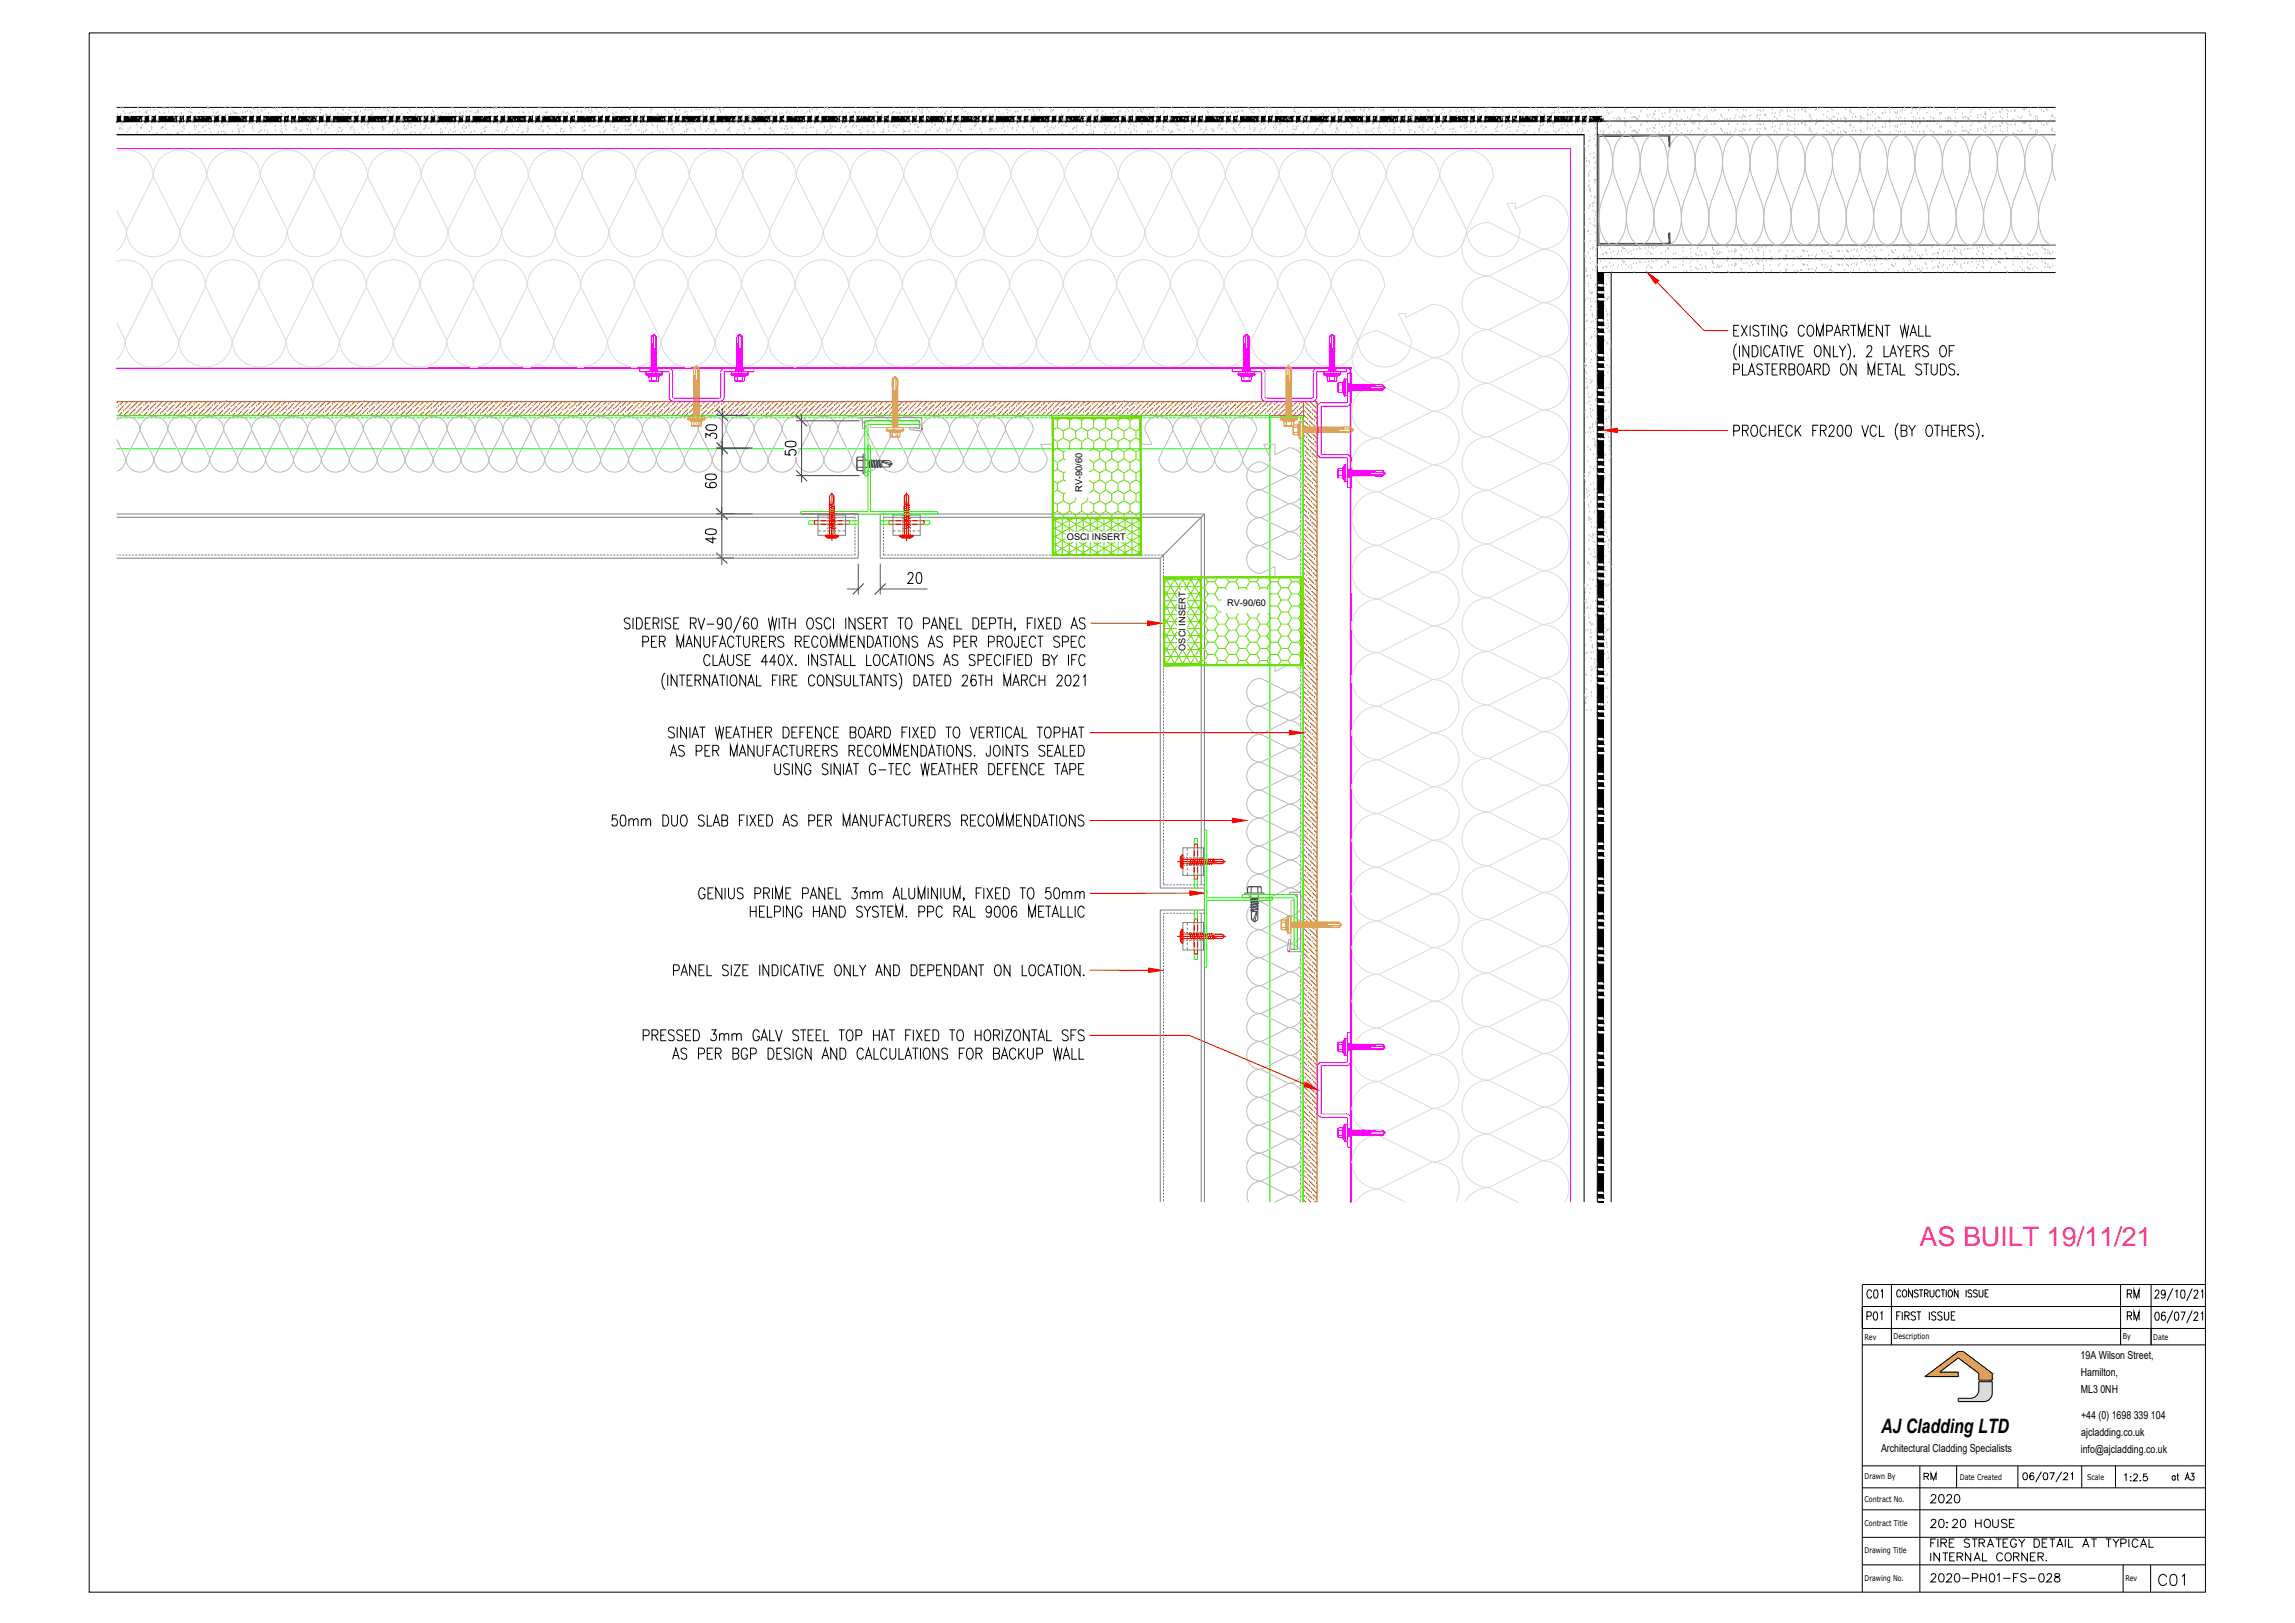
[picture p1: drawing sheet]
<svg xmlns="http://www.w3.org/2000/svg" width="420mm" height="297mm" viewBox="0 0 420 297" stroke-linecap="round" stroke-linejoin="round" font-family="sans-serif">
<defs><g id="words">
<text font-size="5.3" fill="#0f0" x="111.1" y="152.4">50mm DUO SLAB FIXED AS PER MANUFACTURERS RECOMMENDATIONS</text>
<text font-size="5.3" x="394.4" y="291.4">C01</text>
<text font-size="4.9" fill="#ff2755" x="351.4" y="228.1">AS BUILT 19/11/21</text>
<g font-size="4.4">
<text x="340.8" y="238.8">C01</text>
<text x="388.4" y="238.8">RM</text>
<text x="340.8" y="242.7">P01</text>
<text x="388.4" y="242.7">RM</text>
<text x="352.4" y="276.2">2020</text>
<text x="352.4" y="280.8">20:20 HOUSE</text>
<text x="352.4" y="290.7">2020-PH01-FS-028</text>
</g>
<text font-size="4" x="351.4" y="272">RM</text>
<text font-size="3.6" x="344.4" y="262.3">AJ Cladding LTD</text>
<g font-size="2">
<text x="380.9" y="248.8">19A Wilson Street,</text>
<text x="380.9" y="251.8">Hamilton,</text>
<text x="380.9" y="254.9">ML3</text>
<text x="384.5" y="254.9">0NH</text>
<text x="381" y="259.7">+44 (0) 1698</text>
<text x="381" y="262.8">ajcladding.co.uk</text>
<text x="390.6" y="259.7">339</text>
<text x="393.8" y="259.7">104</text>
<text x="344.4" y="265.8">Architectural Cladding Specialists</text>
<text x="380.9" y="265.9">info@ajcladding.co.uk</text>
</g>
<g font-size="1.7">
<text x="198.1" y="90.1" transform="rotate(-90 198.1 90.1)">RV-90/60</text>
<text x="195.3" y="98.8">OSCI INSERT</text>
<text x="224.6" y="111">RV-90/60</text>
<text x="217" y="119.1" transform="rotate(-90 217 119.1)">OSCI INSERT</text>
</g>
<g font-size="1.5">
<text x="341.3" y="245.2">Rev</text>
<text x="346.7" y="245.1">Description</text>
<text x="388.6" y="245.1">By</text>
<text x="394.2" y="245.2">Date</text>
<text x="341.3" y="270.7">Drawn By</text>
<text x="341.3" y="274.8">Contract No.</text>
<text x="358.8" y="270.9">Date Created</text>
<text x="382.1" y="270.8">Scale</text>
<text x="341.3" y="279.4">Contract Title</text>
<text x="341.3" y="284.3">Drawing Title</text>
<text x="341.3" y="289.3">Drawing No.</text>
<text x="389.1" y="289.4">Rev</text>
</g>
</g></defs>
<!-- layer: SA-DET DIM -->
<g fill="#fff" stroke="#fff" stroke-width=".18">
<path d="M120.3 175.6v4l79.2-4zM120.3 179.6l79.2-4v4z"/>
<path d="M128.9 86.5v3h2.4zM128.9 86.5h2.4v3z"/>
<path d="M143.5 80.5v3h2.5zM143.5 80.5h2.5v3z"/>
<path d="M129 77.5v3h2.4zM129 77.5h2.4v3z"/>
<path d="M128.9 96.6v3h2.4zM128.9 96.6h2.4v3z"/>
<path d="M113.1 111.7v15.5l86.6-15.5zM113.1 127.2l86.6-15.5v15.5z"/>
<path d="M166 104.6v2.4l3-2.4zM166 107l3-2.4v2.4z"/>
</g>
<g fill="none" stroke="#000" stroke-width=".18">
<path d="M318.4 59.5h-1v2h1M318.8 59.5l1.1 2M319.9 59.5l-1.1 2M320.4 59.5v2M322 59.8a.58 .58 0 0 0-.6-.3 .58 .58 0 0 0-.5 .5l.2 .3 .6 .3a.48 .48 0 0 1 .3 .5 .48 .48 0 0 1-.4 .4l-.5-.1-.2-.2M322.3 59.5h1.1M322.8 59.5v2M323.8 59.5v2M325.4 59.5v2l-1-2v2M331.1 59.6l.2-.1a.97 .97 0 0 1 .7 1.6 .53 .53 0 0 1-.6 .4 .53 .53 0 0 1-.5-.4l-.1-.8zM338.8 59.5h1M339.3 59.5v2"/>
<path d="M343.1 59.5h-1v2h1M344.6 59.5v2l-1.1-2v2M345 59.5h1.1M345.5 59.5v2M347.9 59.5l.4 2 .4-2 .4 2 .3-2M351.3 59.5v2h.9M352.6 59.5v2h.9M129.3 77.9l.8-.2a.91 .91 0 0 1 1.1 .5v.1a1.17 1.17 0 0 1-1.6 .4l-.4-.4zM317.4 67.7l.9-.1 .2-.3a.56 .56 0 0 0-.4-.7h-.7v2M317.4 78.9h.7a.55 .55 0 0 0 .4-.5 .55 .55 0 0 0-.4-.6h-.7v2.1M317.4 60.5h.6M318 62.9a2.37 2.37 0 0 0 0 3"/>
<path d="M318.5 63.3v2M319 66.6v2h.9M319 78.8l.9-.1 .2-.3-.2-.5-.9-.1v2.1M319.6 78.8l.5 1.1M320.1 68.6l.6-2 .6 2M320.2 63.3v2l-1.1-2v2M320.3 68h.8M320.8 63.3h.5a1.18 1.18 0 0 1 0 2h-.5zM320.8 77.9a.63 .63 0 0 1 .7 0 .63 .63 0 0 1 .3 .7l-.1 .7a.53 .53 0 0 1-.6 .6 .53 .53 0 0 1-.5-.6 1.46 1.46 0 0 1 .2-1.4zM322.4 63.3v2M322.7 66.9a.54 .54 0 0 0-.7-.3 .54 .54 0 0 0-.3 .7l.8 .4a.54 .54 0 0 1-.1 .9 .54 .54 0 0 1-.8-.3M323 66.6h1"/>
<path d="M323.4 78.3a.53 .53 0 0 0-.6-.5 .53 .53 0 0 0-.5 .5 1.34 1.34 0 0 0 .4 1.6 .59 .59 0 0 0 .7-.6M323.5 66.6v2M323.9 77.8v2.1M323.9 78.8h1.1M324 63.7a.53 .53 0 0 0-.5-.5 .53 .53 0 0 0-.5 .5 1.34 1.34 0 0 0 .4 1.6 .59 .59 0 0 0 .6-.5M324.4 65.3l.6-2 .6 2M324.4 67.6h.7M324.6 64.6h.8M325 77.8v2.1M325.4 66.6h-1v2h1M325.6 78.8h.6M325.7 63.3h1.1"/>
<path d="M325.9 67.6l.9-.1 .2-.3-.2-.5-.9-.1v2M326.3 63.3v2M326.5 67.6l.5 1M326.6 77.8h-1v2.1h1M327.1 60a.53 .53 0 0 0-.5-.5 .53 .53 0 0 0-.5 .5v1.1a.55 .55 0 0 0 .7 .4 .55 .55 0 0 0 .3-.7h-.3M327.2 63.3v2M327.5 67.6l1-.1 .1-.3-.1-.5-1-.1v2h.7a.55 .55 0 0 0 .4-.5 .55 .55 0 0 0-.4-.5M327.6 63.3l.6 2 .6-2M328.1 78.3a.53 .53 0 0 0-.5-.5 .53 .53 0 0 0-.5 .5 1.34 1.34 0 0 0 .3 1.6 .59 .59 0 0 0 .7-.6M328.7 77.8v2.1M329 78.7l.7 1.2M329.2 64.2h.6"/>
<path d="M329.3 66.7l.2-.1a.97 .97 0 0 1 .7 1.5 .53 .53 0 0 1-.5 .6 .53 .53 0 0 1-.6-.6 1.46 1.46 0 0 1 .2-1.4zM329.7 77.8l-1 1.4M330.2 63.3h-1v2h1M330.4 60a.53 .53 0 0 0-.6-.5 .53 .53 0 0 0-.5 .5v1.1a.53 .53 0 0 0 .5 .4 .53 .53 0 0 0 .6-.4M330.6 68.6l.6-2 .6 2M330.8 68h.8M331.9 78.8h.6M332.2 67.6l.9-.1 .2-.3-.2-.5-.9-.1v2M332.5 63.3a.61 .61 0 0 1 .7 .1 .61 .61 0 0 1 .2 .6v.5a.6 .6 0 0 1-.3 .7 .6 .6 0 0 1-.8-.2 1.4 1.4 0 0 1 .2-1.7zM332.6 61.5v-2l.6 2 .6-2v2M332.7 67.6l.6 1M332.9 77.8h-1v2.1"/>
<path d="M333.3 78.8h.7l.2-.1 .1-.3-.1-.5-.9-.1v2.1M333.8 66.6h.5a1.18 1.18 0 0 1 0 2h-.5zM333.8 78.8l.5 1.1M334.4 60.6h.7a.55 .55 0 0 0 .4-.5 .55 .55 0 0 0-.4-.6h-.7v2M334.9 78.3l.1-.4 .5-.1 .2 .2 .1 .4-1 1.5h1.1M335 63.3v2l-1-2v2M335.6 63.3v2h1M335.8 61.5l.6-2 .6 2M336 60.8h.8M336.6 77.9l.4-.1a.91 .91 0 0 1 .4 1.2l-.1 .5-.1 .2-.4 .2a1.49 1.49 0 0 1-.2-2zM336.7 63.3l.6 .9v1.1M337.3 66.7l.1-.1a.96 .96 0 0 1 .7 1.5 .56 .56 0 0 1-.8 .4 1.44 1.44 0 0 1 0-1.8z"/>
<path d="M337.4 60.5h.7a.47 .47 0 0 0 .4-.5 .47 .47 0 0 0-.4-.5h-.7v2M337.9 60.5l.6 1M337.9 63.3l-.6 .9M338.1 77.9l.4-.1a1.2 1.2 0 0 1 .4 1.7l-.2 .2-.4 .2a1.49 1.49 0 0 1-.2-2zM338.2 62.9a2.37 2.37 0 0 1 0 3M339.5 65.1v.2zM339.8 66.6v2l-1.1-2v2M340.2 61.5v-2l.7 2 .5-2v2M340.9 77.8l.5 2.1 .7-2.1M341.8 63.7l.1-.4h.5l.2 .2 .1 .4-1 1.4h1.1M342 68.6v-2l.6 2 .6-2v2M342.1 60.5h.6"/>
<path d="M343.5 78.3a.53 .53 0 0 0-.5-.5 .53 .53 0 0 0-.5 .5 1.34 1.34 0 0 0 .3 1.6 .59 .59 0 0 0 .7-.6M343.9 67.6h.6M344.1 77.8v2.1h.9M344.8 66.6h-.9v2h.9M344.9 63.3v2h.9M345 66.6h1.1M345.6 66.6v2M346 65.3l.6-2 .6 2M346.2 64.6h.8M346.3 68.6l.6-2 .6 2M346.5 68h.8M347.4 63.3l.6 .9v1.1"/>
<path d="M347.5 77.4a2.52 2.52 0 0 0 0 3.1M347.9 66.6v2h.9M348.1 78.8h.6l.4-.4a.45 .45 0 0 0-.4-.6h-.6v2.1h.6l.4-.3v-.6l-.4-.2M348.6 63.3l-.6 .9M349 64.2h.6M349.4 77.8l.6 1v1.1M349.7 61.5l.6-2 .6 2M349.9 60.8h.8M350 63.3h-1v2h1M350.4 64.2h.7a.49 .49 0 0 0 .4-.5 .49 .49 0 0 0-.4-.4h-.7v2M350.7 77.8l-.7 1M351 64.2l.5 1.1"/>
<path d="M351.8 66.9a.63 .63 0 0 0-1.1 0l.2 .5 .7 .3a.52 .52 0 0 1-.2 .9h-.3l-.4-.3M352.1 66.6h1.1M352.7 66.6v2M352.9 77.9l.1-.1a.97 .97 0 0 1 .7 1.5 .53 .53 0 0 1-.5 .6 .53 .53 0 0 1-.5-.6 1.46 1.46 0 0 1 .2-1.4zM353 63.6a.58 .58 0 0 0-.6-.4 .58 .58 0 0 0-.5 .5l.2 .3 .6 .3a.52 .52 0 0 1 .4 .5 .52 .52 0 0 1-.4 .5h-.4l-.4-.3M353.6 66.6v1.4a.55 .55 0 0 0 .5 .6 .55 .55 0 0 0 .6-.6v-1.4M354.1 77.8h1.1M354.7 77.8v2.1M355.2 66.6h.6a1.18 1.18 0 0 1 0 2h-.6zM355.4 63.3h.1a.96 .96 0 0 1 .8 1.5 .56 .56 0 0 1-.9 .4 1.47 1.47 0 0 1 0-1.9zM355.5 78.8h1.1M355.5 77.8v2.1"/>
<path d="M356.6 77.8v2.1M356.9 64.2h.6M357.2 78.8h.7M357.9 63.3h-1v2M357.9 66.9a.58 .58 0 0 0-.7-.3 .58 .58 0 0 0-.4 .5l.3 .4 .6 .2a.56 .56 0 0 1-.1 .9 .56 .56 0 0 1-.8-.3M358.3 77.8h-1.1v2.1h1.1M358.4 68.5h.1v.1zM358.7 78.8h.7l.2-.1 .2-.3-.2-.5-.9-.1v2.1M359.2 78.8l.6 1.1M361.3 78.1a.52 .52 0 0 0-.7-.3 .52 .52 0 0 0-.3 .7l.7 .4a.53 .53 0 0 1 .2 .8 .53 .53 0 0 1-.8 0l-.2-.1M361.8 77.4a2.37 2.37 0 0 1 0 3.1M363 79.6v.3z"/>
<path d="M129.2 87l.8-.2a.94 .94 0 0 1 1.2 .4v.1a1.2 1.2 0 0 1-1.7 .4l-.3-.1zM129.2 80.2v-.9l.8 .5v-.2a.6 .6 0 0 1 1-.3 .6 .6 0 0 1-.2 1M129.2 97a2.02 2.02 0 0 1 1.8 0l.1 .4a1.17 1.17 0 0 1-1.6 .4l-.3-.2zM129.4 88.4a.42 .42 0 0 0-.2 .6l.3 .2a1.92 1.92 0 0 0 1.5-.2 .6 .6 0 0 0-.4-.8 .6 .6 0 0 0-.7 .5l.1 .3 .5 .3M130.5 98.2v1.2l-1.4-.8h2M143.7 82.4v.8l.9 .1a.63 .63 0 0 1 .1-.9 .63 .63 0 0 1 .8 0 .63 .63 0 0 1 .1 .9h-.2M143.8 81a2.02 2.02 0 0 1 1.9 0v.3a1.17 1.17 0 0 1-1.6 .4l-.3-.1zM115.3 113.4a.52 .52 0 0 0-.6-.3 .52 .52 0 0 0-.3 .7l.6 .3a.53 .53 0 0 1 .3 .8 .53 .53 0 0 1-.8 .1l-.2-.2M115.9 113.1v2M116.5 113.1h.5a1.18 1.18 0 0 1 0 2h-.5zM117.7 117.5l.9-.1a.57 .57 0 0 0-.3-1h-.6v2.1M118.1 114.1h.6"/>
<path d="M119.1 113.1h-1v2h1M119.3 117.4h.6M119.6 114.1l.9-.1 .1-.3-.1-.5-.9-.1v2M120.1 114.1l.5 1M120.3 116.4h-1v2.1h1M120.7 117.4h.7a.5 .5 0 0 0 .4-.5 .5 .5 0 0 0-.4-.5h-.7v2.1M121.2 113.1v2M121.3 117.4l.5 1.1M122.8 113.4a.54 .54 0 0 0-.7-.3 .54 .54 0 0 0-.3 .7l.8 .4a.54 .54 0 0 1-.1 .9 .54 .54 0 0 1-.8-.3M123.3 114.1h.6M123.9 118.5v-2.1l.7 2.1 .6-2.1v2.1M124.3 113.1h-1v2h1"/>
<path d="M125.5 118.5l.7-2.1 .6 2.1M125.8 117.8h.8M126.4 114.1h.7a.5 .5 0 0 0 .4-.5 .5 .5 0 0 0-.4-.5h-.7v2M126.9 114.1l.6 1M127.8 113.1l.6 2 .6-2M128.2 116.4v2.1l-1-2.1v2.1M128.8 116.4l.1 1.8a.51 .51 0 0 0 .6 .2 .51 .51 0 0 0 .4-.5v-1.5M129.4 114.2h1.4M130.5 119.8v2h1M130.5 117.4h.6M131.5 116.4h-1v2.1M131.7 118.5l.6-2.1 .6 2.1"/>
<path d="M131.9 117.8h.8M132.3 113.8a.58 .58 0 0 1-.5 .6 .65 .65 0 0 1-.5-.7 .65 .65 0 0 1 .6-.6l.2 .1a1.85 1.85 0 0 1 0 1.8l-.4 .1-.3-.3M133.1 113.2l.4-.1a.91 .91 0 0 1 .4 1.1l-.1 .5-.1 .3-.4 .1a1.49 1.49 0 0 1-.2-1.9zM133.2 119.8v1.4a.55 .55 0 0 0 .6 .6 .55 .55 0 0 0 .5-.6v-1.4M134.4 116.9a.53 .53 0 0 0-.6-.5 .53 .53 0 0 0-.5 .5 1.24 1.24 0 0 0 .4 1.6 .53 .53 0 0 0 .7-.5M134.7 116.4h1M135.2 116.4v2.1M135.7 112.7l-1.4 3.1M136.1 116.4l.1 1.8a.48 .48 0 0 0 .5 .3 .48 .48 0 0 0 .4-.3l.1-1.8M137.1 113.4a.47 .47 0 0 0-.8-.2 1.41 1.41 0 0 0 .3 1.9 .65 .65 0 0 0 .5-.6 .65 .65 0 0 0-.5-.7l-.3 .2-.2 .4M137.4 119.8h-1v2h1M137.8 113.2l.4-.1a1.2 1.2 0 0 1 .4 1.6l-.2 .3-.4 .1a1.49 1.49 0 0 1-.2-1.9z"/>
<path d="M137.8 117.4l1-.1 .1-.3-.1-.4-1-.2v2.1M138.3 117.4l.6 1.1M139.4 117.4h.6M140.4 116.4h-1v2.1h1M140.7 113.1l.3 2 .4-2 .4 2 .4-2M140.9 117.4h.6a.49 .49 0 0 0 .5-.5 .49 .49 0 0 0-.5-.5h-.6v2.1M141.4 117.4l.6 1.1M142.6 113.1v2M142.7 119.9l.4-.1a1.17 1.17 0 0 1 .4 1.6l-.2 .3-.4 .1a1.17 1.17 0 0 1-.3-1.6zM143 113.1h1.1M143.5 116.7a.63 .63 0 0 0-1.1 0l.2 .5 .7 .4a.52 .52 0 0 1-.2 .9l-.5-.1-.2-.2M143.6 113.1v2"/>
<path d="M144 119.8l1.1 2M144.5 114.1h1.1M144.5 113.1v2M145.1 119.8l-1.1 2M145.6 113.1v2M145.6 117.4l.9-.1 .2-.3-.1-.4-.3-.2h-.7v2.1M146.2 117.4l.5 1.1M147.2 117.4h.7M148 113.2a.61 .61 0 0 1 .7 0 .61 .61 0 0 1 .2 .6l-.1 .8a.53 .53 0 0 1-.5 .5 .53 .53 0 0 1-.5-.5 1.35 1.35 0 0 1 .2-1.4zM148 119.8v2M148.2 116.4h-1v2.1h1M149.7 119.8v2l-1.1-2v2"/>
<path d="M149.8 116.9a.53 .53 0 0 0-.6-.5 .53 .53 0 0 0-.5 .5 1.24 1.24 0 0 0 .4 1.6 .53 .53 0 0 0 .7-.5M150.4 113.4a.52 .52 0 0 0-.6-.3 .52 .52 0 0 0-.3 .7l.6 .3a.53 .53 0 0 1 .3 .8 .53 .53 0 0 1-.9 .1l-.1-.2M150.5 116.6l.2-.2a.99 .99 0 0 1 .7 1.6 .53 .53 0 0 1-.6 .5 .53 .53 0 0 1-.5-.5 1.41 1.41 0 0 1 .2-1.4zM151.6 119.8h1.1M152 118.5v-2.1l.6 2.1 .6-2.1v2.1M152.1 113.6a.56 .56 0 0 0-.6-.5 .56 .56 0 0 0-.5 .5 1.34 1.34 0 0 0 .4 1.5 .67 .67 0 0 0 .7-.5M152.1 119.8v2M152.6 113.1v2M153.8 118.5v-2.1l.7 2.1 .6-2.1v2.1M154.5 119.8v2h.8M154.8 113.1v2M155.7 117.4h.6"/>
<path d="M155.7 119.8v2h1M156.5 113.1v2l-1.1-2v2M156.7 116.4h-1v2.1h1M158.1 113.4a.54 .54 0 0 0-.7-.3 .54 .54 0 0 0-.3 .7l.7 .3a.52 .52 0 0 1 .3 .7 .52 .52 0 0 1-.7 .3l-.4-.3M158.2 116.4v2.1l-1.1-2.1v2.1M158.7 119.8v2h.9M158.7 114.1h.6M158.8 116.4h.5a1.18 1.18 0 0 1 0 2.1h-.5zM159.7 113.1h-1v2h1M160.1 114.1l.9-.1 .2-.3-.2-.5-.9-.1v2M160.2 118.5l.6-2.1 .6 2.1M160.2 119.9a.63 .63 0 0 1 .7 0 .63 .63 0 0 1 .2 .7l-.1 .7a.53 .53 0 0 1-.5 .5 .53 .53 0 0 1-.5-.5 1.46 1.46 0 0 1 .2-1.4z"/>
<path d="M160.4 117.8h.8M160.6 114.1l.6 1M161.5 113.1h1.1M161.6 116.4h1M162 113.1v2M162.1 116.4v2.1M163 116.4v2.1M163.9 116.6l.1-.2a.99 .99 0 0 1 .7 1.6 .53 .53 0 0 1-.5 .5 .53 .53 0 0 1-.6-.5 1.41 1.41 0 0 1 .3-1.4zM164.3 113.1h1.1M164.4 119.8h1.1M164.9 113.1v2M165 119.8v2"/>
<path d="M165.8 119.8v2M166 113.2l.2-.1a.97 .97 0 0 1 .7 1.5 .53 .53 0 0 1-.6 .5 .53 .53 0 0 1-.5-.5l-.1-.8zM166.2 105.3l.1-.3a.52 .52 0 0 1 .7-.1l.1 .1a.78 .78 0 0 1-.2 .8l-.7 1h1M166.4 116.4v2.1l-1.1-2.1v2.1M166.7 119.9l.2-.1a.86 .86 0 0 1 .7 1.2l-.1 .3a.53 .53 0 0 1-.5 .5 .53 .53 0 0 1-.5-.5 1.46 1.46 0 0 1 .2-1.4zM167.9 104.9l.4-.1a1.17 1.17 0 0 1 .4 1.6l-.1 .3-.4 .1a1.17 1.17 0 0 1-.4-1.6zM168 116.7a.52 .52 0 0 0-.7-.3 .52 .52 0 0 0-.3 .7l.8 .5a.55 .55 0 0 1 0 .8 .55 .55 0 0 1-.9-.2M169.1 114.1h.9a.57 .57 0 0 0-.2-1h-.7v2M169.2 119.8v2l-1-2v2M169.9 118.5l.6-2.1 .6 2.1M170.2 117.8h.7M170.5 115.1l.6-2 .6 2"/>
<path d="M170.7 114.4h.8M172.5 116.7a.54 .54 0 0 0-.7-.3 .54 .54 0 0 0-.3 .7l.9 .5a.55 .55 0 0 1-.1 .8 .55 .55 0 0 1-.8-.2M173.1 113.1v2l-1-2v2M173.8 114.1h.6M174.7 117.5l.9-.1a.57 .57 0 0 0-.2-1h-.7v2.1M174.7 113.1h-.9v2h.9M175.2 113.1v2h.9M176.3 117.4h.6M177.3 116.4h-1v2.1h1M177.7 117.4h.7a.5 .5 0 0 0 .4-.5 .5 .5 0 0 0-.4-.5h-.7v2.1M178.1 113.1h.6a1.23 1.23 0 0 1 0 2h-.6zM178.3 117.4l.5 1.1"/>
<path d="M179.7 114.1h.7M180.7 113.1h-1v2h1M181 117.5l.9-.1 .1-.3v-.5l-.4-.2h-.6v2.1M181.2 114.1h.9a.57 .57 0 0 0-.2-1h-.7v2M181.6 119.8h-.9v2h.9M182.6 117.4h.6a.5 .5 0 0 0 .4-.5 .5 .5 0 0 0-.4-.5h-.6v2.1M182.6 113.1h1M183.1 113.1v2M183.1 117.4l.5 1.1M183.7 119.8v2M184 114.1h1.1M184 113.1v2"/>
<path d="M184.4 116.6a.62 .62 0 0 1 .7 0 .62 .62 0 0 1 .2 .6l-.1 .8a.53 .53 0 0 1-.5 .5 .53 .53 0 0 1-.5-.5 1.41 1.41 0 0 1 .2-1.4zM185.1 113.1v2M185.3 119.8h-1v2M185.7 119.8v2M185.9 115l-.1 .1-.1-.1h.2l-.2 .5M186.5 116.4l-.1 1.9a.34 .34 0 0 1-.3 .2 .34 .34 0 0 1-.3-.2l-.1-.5M187.1 117.4h.6M187.3 119.8h-1v2h1M187.8 119.8h.5a1.15 1.15 0 0 1 .4 1.7l-.4 .3h-.5zM188.1 116.4h-1v2.1h1M188.1 114.1h.6M189.1 113.1h-1v2"/>
<path d="M189.5 113.1v2M189.6 116.9a.56 .56 0 0 0-.8-.3 1.29 1.29 0 0 0 .1 1.9 .6 .6 0 0 0 .7-.5M189.9 116.4h1.1M190 113.1l1.1 2M190.4 116.4v2.1M191.1 113.1l-1.1 2M191.6 114.1h.6M192.4 119.8l.6 .9v1.1M192.6 113.1h-1v2h1M193.1 113.1h.5a1.23 1.23 0 0 1 0 2h-.5zM193.6 119.8l-.6 .9M194 116.7a.63 .63 0 0 0-1.1 0l.2 .5 .7 .4a.52 .52 0 0 1-.2 .9l-.5-.1-.2-.2"/>
<path d="M194.5 117.5l.9-.1a.57 .57 0 0 0-.2-1h-.7v2.1M195.6 119.8v2M196.1 115.1l.6-2 .6 2M196.1 117.4h.7M196.3 114.4h.7M197.1 116.4h-1v2.1h1M197.2 119.8h-1v2M198.7 113.4a.52 .52 0 0 0-.7-.3 .52 .52 0 0 0-.3 .7l.8 .4a.56 .56 0 0 1-.1 .9 .56 .56 0 0 1-.8-.3M198.7 116.9a.53 .53 0 0 0-.6-.5 .53 .53 0 0 0-.5 .5 1.24 1.24 0 0 0 .4 1.6 .53 .53 0 0 0 .7-.5M121.7 123.2a2.35 2.35 0 0 0 0 3M122.2 123.5v2M122.7 138.4l.6-2 .6 2"/>
<path d="M122.9 137.8h.8M123.5 133.4a.58 .58 0 0 0-.6-.4 .58 .58 0 0 0-.5 .5 1.04 1.04 0 0 0 .9 .7 .48 .48 0 0 1 .2 .5 .48 .48 0 0 1-.4 .4l-.6-.1-.1-.2M123.9 123.5v2l-1-2v2M124 133.1v2M124.3 123.5h1.1M124.9 123.5v2M125.3 136.7a.52 .52 0 0 0-.7-.3 .52 .52 0 0 0-.3 .7l.7 .4a.49 .49 0 0 1 .3 .5 .49 .49 0 0 1-.4 .4l-.5-.1-.2-.2M125.7 133.1v2l-1.1-2v2M125.8 124.5h.6M126.3 133.1v2M126.7 135.1l.6-2 .6 2M126.8 123.5h-1v2h1"/>
<path d="M126.9 134.4h.8M127.2 124.5h.7a.47 .47 0 0 0 .4-.5 .47 .47 0 0 0-.4-.5h-.7v2M127.5 137.5h.6a.55 .55 0 0 0 .4-.6 .55 .55 0 0 0-.4-.5h-.6v2M127.8 124.5l.5 1M128 133.1h1.1M128.6 133.1v2M129.1 137.4h.6M129.9 123.5v2l-1.1-2v2M130 120.3a.53 .53 0 0 0-.5-.5 .53 .53 0 0 0-.6 .5 1.24 1.24 0 0 0 .4 1.5 .53 .53 0 0 0 .7-.5M130 136.4h-.9v2h.9M130.3 125.5l.6-2 .6 2M130.5 137.4h.7a.49 .49 0 0 0 .4-.5 .49 .49 0 0 0-.4-.5h-.7v2"/>
<path d="M130.5 124.9h.8M131 133.1l.3 2 .4-2 .4 2 .4-2M131 137.4l.6 1M131.6 121.8l.6-2 .6 2M131.7 123.5h1M131.9 121.1h.7M132.2 123.5v2M133 134h.6M133.1 123.5v2M133.7 138.4v-2l.7 2 .5-2v2M134 133.1h-1v2h1M134 123.6l.1-.1a.97 .97 0 0 1 .7 1.6 .53 .53 0 0 1-.5 .5 .53 .53 0 0 1-.5-.5 1.46 1.46 0 0 1 .2-1.5z"/>
<path d="M134.2 135.1l.6-2 .6 2M134.4 134.4h.8M135.3 138.4l.7-2 .6 2M135.6 133.1h1M135.6 137.8h.7M135.9 120.1a.6 .6 0 0 0-.6-.3 .6 .6 0 0 0-.5 .5l.2 .3 .6 .2a.52 .52 0 0 1 .3 .7 .52 .52 0 0 1-.7 .3l-.4-.3M136.1 133.1v2M136.4 120.7h.7M136.5 123.5v2l-1-2v2M136.9 125.5l.6-2 .6 2M137 134h1.1M137 133.1v2"/>
<path d="M137.1 124.9h.8M138 136.4v2l-1.1-2v2M138.1 133.1v2M138.5 123.5v2h.9M138.6 136.4l.1 1.7a.52 .52 0 0 0 .6 .3 .52 .52 0 0 0 .4-.5v-1.5M138.7 134h.6M139.7 133.1h-1v2h1M140.2 134h.7a.47 .47 0 0 0 .4-.5 .47 .47 0 0 0-.4-.4h-.7v2M140.3 137.4h.6M140.6 121.1h-1.2l.8-1.3v2M140.7 134l.6 1.1M141.3 136.4h-1v2"/>
<path d="M141.4 124.5h.6M141.5 138.4l.6-2 .6 2M141.7 137.8h.8M141.8 139.8v1.4a.54 .54 0 0 0 .4 .6 .54 .54 0 0 0 .7-.3v-1.7M142.1 121.1h-1.1l.7-1.3v2M142.4 123.5h-1v2M142.8 123.5v2M143.4 133.1a1.03 1.03 0 0 1 1 .5 1.03 1.03 0 0 1-.1 1.2l-.4 .3h-.5zM143.4 124.5h.7a.47 .47 0 0 0 .4-.5 .47 .47 0 0 0-.4-.5h-.7v2M144 124.5l.5 1M144.1 136.9a.53 .53 0 0 0-.5-.5 .53 .53 0 0 0-.5 .5 1.24 1.24 0 0 0 .4 1.5 .53 .53 0 0 0 .6-.5M144.5 136.4h1"/>
<path d="M145 134h.6M145 136.4v2M145 124.5h.6M145.1 139.8v2M145.6 121.7h.2zM145.9 136.4l.1 1.7a.52 .52 0 0 0 .6 .3 .52 .52 0 0 0 .4-.5v-1.5M146 133.1h-1v2h1M146 123.5h-1v2h1M146.5 134h.6M146.8 139.8v2l-1.1-2v2M147.4 133.1h-.9v2M147.6 137.4h.7l.4-.4a.47 .47 0 0 0-.4-.6h-.7v2"/>
<path d="M147.8 134h.6M148.2 137.4l.5 1M148.8 133.1h-1v2h1M149.2 124a.56 .56 0 0 0-.9-.4 1.38 1.38 0 0 0 .1 1.9 .6 .6 0 0 0 .8-.4M149.2 137.4h.6M149.9 123.6l.2-.1a.96 .96 0 0 1 .7 1.6 .56 .56 0 0 1-.9 .3 1.47 1.47 0 0 1 0-1.8zM150.2 136.4h-1v2h1M150.4 133.1v2l-1.1-2v2M150.7 137.4h.7l.2-.1a.48 .48 0 0 0 .1-.5 .48 .48 0 0 0-.3-.4h-.7v2M151.2 137.4l.6 1M151.3 120.1a.57 .57 0 0 0-.6-.3 .57 .57 0 0 0-.5 .5l.2 .3 .6 .2a.52 .52 0 0 1 .3 .7 .52 .52 0 0 1-.7 .3l-.4-.3M152 133.5a.53 .53 0 0 0-.5-.5 .53 .53 0 0 0-.5 .5v1.1a.53 .53 0 0 0 .5 .5 .53 .53 0 0 0 .5-.5"/>
<path d="M152.1 139.8v2M152.5 123.5v2l-1.1-2v2M152.6 134h.6M152.9 121.8l.5-2 .7 2M153.1 121.1h.7M153.3 136.7a.59 .59 0 0 0-.6-.3 .59 .59 0 0 0-.5 .5l.1 .3 .7 .3a.49 .49 0 0 1 .3 .5 .49 .49 0 0 1-.4 .4l-.6-.1-.1-.2M153.6 133.1h-1v2h1M153.8 139.8v2l-1.1-2v2M154.1 123.8a.58 .58 0 0 0-.6-.3 .58 .58 0 0 0-.5 .5l.1 .3 .6 .3a.48 .48 0 0 1 .4 .5 .48 .48 0 0 1-.4 .4h-.3l-.4-.2M154.4 139.8v2M154.6 123.5v1.5a.55 .55 0 0 0 .5 .5 .55 .55 0 0 0 .6-.5v-1.5M155.4 137.4h.7l.2-.1a.48 .48 0 0 0 .2-.5 .48 .48 0 0 0-.4-.4h-.7v2"/>
<path d="M155.6 134h.7a.47 .47 0 0 0 .4-.5 .47 .47 0 0 0-.4-.4h-.7v2l1-.1 .1-.3a.56 .56 0 0 0-.4-.7M155.9 137.4l.6 1M156.2 139.8h1.1M156.3 123.5v2h.9M156.7 139.8v2M157 137.4h.6M157.3 123.5h1.1M157.5 133.2a.63 .63 0 0 1 .7 0 .63 .63 0 0 1 .2 .6l-.1 .8a.53 .53 0 0 1-.5 .5 .53 .53 0 0 1-.5-.5 1.46 1.46 0 0 1 .2-1.4zM157.9 123.5v2M158 136.4h-1v2h1M158.6 125.5l.6-2 .6 2M158.7 135.1l.6-2 .6 2"/>
<path d="M158.8 124.9h.8M158.9 134.4h.8M159.5 136.9a.53 .53 0 0 0-.5-.5 .53 .53 0 0 0-.5 .5 1.24 1.24 0 0 0 .4 1.5 .53 .53 0 0 0 .6-.5M160.3 134h.7a.47 .47 0 0 0 .4-.5 .47 .47 0 0 0-.4-.4h-.7v2M160.3 136.5l.2-.1a.97 .97 0 0 1 .6 1.5 .53 .53 0 0 1-.5 .5 .53 .53 0 0 1-.5-.5 1.46 1.46 0 0 1 .2-1.4zM160.9 134l.5 1.1M161.3 123.5v2l-1.1-2v2M161.7 123.5h1M161.8 138.4v-2l.6 2 .6-2v2M161.9 133.1h.6a1.15 1.15 0 0 1 0 2h-.6zM162.2 123.5v2M162.6 139.8h1.1"/>
<path d="M162.7 120.3a.53 .53 0 0 0-.5-.5 .53 .53 0 0 0-.5 .5 1.24 1.24 0 0 0 .3 1.5 .53 .53 0 0 0 .7-.5M163 121.8l.6-2 .6 2M163.1 139.8v2M163.3 121.1h.7M163.6 138.4v-2l.6 2 .6-2v2M164.1 123.8a.58 .58 0 0 0-.6-.3 .58 .58 0 0 0-.5 .5 1.04 1.04 0 0 0 .9 .7 .48 .48 0 0 1 .2 .5 .48 .48 0 0 1-.4 .3h-.3l-.4-.2M164.6 123.2a2.5 2.5 0 0 1 0 3M165.1 139.8h-1v2h1M165.1 134h.7M165.5 137.4h.6M166.1 133.1h-1v2M166.4 136.4h-.9v2h.9"/>
<path d="M166.5 133.1v2M167.1 133.1l1 2M167.3 123.5h.5a1.15 1.15 0 0 1 0 2h-.5zM168 136.4v2l-1.1-2v2M168.1 133.1l-1 2M168.6 136.4h.5a1.2 1.2 0 0 1 0 2h-.5zM168.6 139.8l.4 2 .4-2 .3 2 .4-2M168.7 125.5l.6-2 .6 2M168.7 134h.6M168.9 124.9h.8M169.7 133.1h-1v2h1M170 138.4l.6-2 .6 2"/>
<path d="M170.1 123.5h1M170.1 133.1h.6a1.2 1.2 0 0 1 0 2h-.6zM170.2 137.8h.8M170.6 123.5v2M170.8 120.1a.57 .57 0 0 0-.6-.3 .57 .57 0 0 0-.4 .5l.1 .3 .9 .4v.5a.6 .6 0 0 1-1 0M171.4 136.4h1M171.5 124.5h.7M171.6 139.8h-1v2h1M171.9 136.4v2M172.5 123.5h-1v2h1M172.7 121.8l.7-2 .6 2M172.8 136.4v2"/>
<path d="M173 123.5h.5a1.15 1.15 0 0 1 0 2h-.5zM173 121.1h.8M173.1 133.1h1.1M173.2 139.8h1.1M173.6 136.5l.2-.1a.97 .97 0 0 1 .7 1.5 .53 .53 0 0 1-.5 .5 .53 .53 0 0 1-.6-.5 1.46 1.46 0 0 1 .2-1.4zM173.6 133.1v2M173.7 139.8v2M174.7 139.8v2M174.8 133.2a.61 .61 0 0 1 .7 0 .61 .61 0 0 1 .2 .6l-.1 .8a.53 .53 0 0 1-.5 .5 .53 .53 0 0 1-.5-.5 1.35 1.35 0 0 1 .2-1.4zM175.4 120.1a.55 .55 0 0 0-.7-.3 .55 .55 0 0 0-.3 .7l.9 .5 .1 .5a.6 .6 0 0 1-1.1 0M175.7 139.8v2M176.2 136.4v2l-1.1-2v2"/>
<path d="M176.2 124l.1-.4a.52 .52 0 0 1 .8 .1v.6l-1 1.2h1.1M177.3 139.8h-1v2h1M177.7 133.1l.6 2 .5-2M177.8 136.7a.52 .52 0 0 0-.7-.3 .52 .52 0 0 0-.3 .7l.7 .4a.49 .49 0 0 1 .3 .5 .49 .49 0 0 1-.4 .4l-.5-.1-.2-.2M178.4 138.2v.2zM178.5 120.1a.57 .57 0 0 0-.6-.3 .57 .57 0 0 0-.5 .5l.2 .3 .8 .4 .1 .5a.6 .6 0 0 1-1.1 0M178.7 123.8a.47 .47 0 0 0-.7-.2 2.02 2.02 0 0 0 0 1.8 .58 .58 0 0 0 .8-.5 .58 .58 0 0 0-.8-.5l-.3 .5M179.1 120.8h.6a.52 .52 0 0 0 .4-.5 .52 .52 0 0 0-.4-.5h-.6v2M179.1 123.5h1M179.3 134h.6M179.6 123.5v2M180.2 133.1h-.9v2h.9"/>
<path d="M180.5 124.5h1.1M180.5 123.5v2M180.7 120.7h.6M180.7 134h.7a.47 .47 0 0 0 .4-.5 .47 .47 0 0 0-.4-.4h-.7v2M181 139.8h.6a1.18 1.18 0 0 1 0 2h-.6zM181.3 134l.5 1.1M181.3 136.4v1.8l-.3 .2-.3-.1-.2-.5M181.6 123.5v2M182.1 133.1h1.1M182.1 136.5l.2-.1a.97 .97 0 0 1 .7 1.5 .53 .53 0 0 1-.5 .5 .53 .53 0 0 1-.6-.5 1.46 1.46 0 0 1 .2-1.4zM182.6 133.1v2M183.2 120.3a.61 .61 0 0 0-.7-.5 .61 .61 0 0 0-.5 .8 .9 .9 0 0 0 .8 1.2l.4-.5"/>
<path d="M183.5 133.1v2M183.6 139.8h-1v2h1M183.6 136.4v2M183.8 125.5v-2l.6 2 .6-2v2M184.3 120.7h.6M185.1 139.8h-1v2M185.2 133.5a.56 .56 0 0 0-.8-.3 1.38 1.38 0 0 0 .1 1.9 .6 .6 0 0 0 .7-.5M185.3 136.4v2l-1.1-2v2M185.4 125.5l.6-2 .6 2M185.5 135.1l.6-2 .7 2M185.6 124.9h.8M185.7 136.4h1.1"/>
<path d="M185.7 134.4h.8M186.2 136.4v2M186.3 120.7h.6M186.5 139.8h-1.1v2h1.1M187 124.5l.9-.1 .1-.7-.3-.2h-.7v2M187.1 133.1v2h1M187.6 124.5l.5 1M188 139.8v2l-1.1-2v2M188.2 136.7a.54 .54 0 0 0-.7-.3 .54 .54 0 0 0-.4 .7l.7 .4a.48 .48 0 0 1 .4 .5 .48 .48 0 0 1-.5 .4h-.3l-.3-.3M189.7 124a.53 .53 0 0 0-.5-.5 .53 .53 0 0 0-.6 .5 1.24 1.24 0 0 0 .4 1.5 .53 .53 0 0 0 .7-.4M189.8 133.1h1.1M190.2 124.5h1.1"/>
<path d="M190.2 123.5v2M190.4 133.1v2M191 120.7h.9l.2-.3-.1-.4-.3-.2h-.7v2l.9-.1a.56 .56 0 0 0 .2-.5 .56 .56 0 0 0-.4-.5M191.2 139.8h-1v2h1M191.3 136.7a.58 .58 0 0 0-.6-.3 .58 .58 0 0 0-.5 .5l.2 .3 .6 .3a.49 .49 0 0 1 .3 .5 .49 .49 0 0 1-.4 .4h-.3l-.4-.3M191.3 123.5v2M191.5 133.2l.2-.1a.97 .97 0 0 1 .6 1.5 .53 .53 0 0 1-.5 .5 .53 .53 0 0 1-.5-.5 1.46 1.46 0 0 1 .2-1.4zM191.8 137.4h.6M192.8 136.4h-1v2h1M193 134.1h.7a.55 .55 0 0 0 .4-.5 .55 .55 0 0 0-.4-.5h-.7v2M193 138.4l.7-2 .6 2M193 139.8h1.1"/>
<path d="M193.3 137.8h.7M193.5 124l.3-.5 .6 .2a.72 .72 0 0 1-.2 .9l-.8 .9h1.1M193.6 139.8v2M194.6 134h1.1M194.6 133.1v2M194.6 136.4v2h1M195.2 123.6l.4-.1a1.17 1.17 0 0 1 .4 1.7l-.2 .2-.4 .1a1.17 1.17 0 0 1-.3-1.6zM195.7 133.1v2M195.9 137.4h.7M196 135.1l.6-2 .7 2M196.2 120.7h.6M196.2 134.4h.8"/>
<path d="M196.6 124l.1-.3 .2-.2h.3l.2 .2a.78 .78 0 0 1-.1 .9l-.8 .9h1.1M197 136.4h-1.1v2h1.1M197.4 136.4h.5a1.15 1.15 0 0 1 0 2h-.5zM197.4 133.1h1.1M197.9 133.1v2M198.3 123.9l.4-.4v2M198.5 139.8h-1v2h1M198.7 120.3a.53 .53 0 0 0-.6-.5 .53 .53 0 0 0-.5 .5 1.24 1.24 0 0 0 .4 1.5 .53 .53 0 0 0 .7-.5M144.5 140.1a.52 .52 0 0 0-.7-.3 .52 .52 0 0 0-.3 .6l.7 .4a.53 .53 0 0 1 .2 .8 .53 .53 0 0 1-.8 .1l-.1-.2M148.4 140.2a.56 .56 0 0 0-.8-.4 1.43 1.43 0 0 0 .1 2 .66 .66 0 0 0 .7-.8h-.3M151.6 140.1a.54 .54 0 0 0-.7-.3 .54 .54 0 0 0-.3 .6l.8 .5a.54 .54 0 0 1-.1 .8 .54 .54 0 0 1-.8-.2M154.8 141.8l.6-2 .6 2"/>
<path d="M155 141.1h.8M160.3 140.2a.53 .53 0 0 0-.5-.5 .53 .53 0 0 0-.6 .5 1.34 1.34 0 0 0 .4 1.6 .61 .61 0 0 0 .7-.8h-.4M160.9 140.9h1.3M164.1 140.7h.6M166.6 140.2a.59 .59 0 0 0-.7-.4 .59 .59 0 0 0-.4 .7 1.13 1.13 0 0 0 .4 1.3 .66 .66 0 0 0 .7-.5M170.6 140.7h.6M171.8 141.8l.6-2 .6 2M172 141.1h.8M174.7 140.7h1M176.3 140.7h.6M177.8 140.7h.7a.5 .5 0 0 0 .4-.5 .5 .5 0 0 0-.4-.4h-.7v2M178.3 140.7l.5 1.1"/>
<path d="M182.6 140.7h.6M184.1 140.7h.6M185.4 140.7h.7M189.7 140.2a.56 .56 0 0 0-.9-.4 1.43 1.43 0 0 0 .2 2 .67 .67 0 0 0 .7-.5M190.2 140.7h.6M194.3 141.8l.6-2 .6 2M194.5 141.1h.8M195.9 140.8l.9-.1a.57 .57 0 0 0-.2-.9h-.7v2M197.5 140.7h.6M123.3 177.6h.7a.55 .55 0 0 0 .4-.5 .55 .55 0 0 0-.4-.5h-.7v2M124.7 178.6l.6-2 .6 2M124.9 177.9h.8"/>
<path d="M127.4 176.6v2l-1.1-2v2M128 177.5h.6M129 176.6h-1v2h1M129.1 163a.53 .53 0 0 0-.6-.5 .53 .53 0 0 0-.5 .5 1.34 1.34 0 0 0 .4 1.5 .62 .62 0 0 0 .7-.8h-.4M129.4 176.6v2h.9M129.6 163.5h.6M130.6 162.5h-1v2h1M132.2 162.5v2l-1.2-2v2M132.7 162.5v2M133.3 176.8a.55 .55 0 0 0-.7-.2 .55 .55 0 0 0-.3 .7l.9 .4a.48 .48 0 0 1 .1 .5 .48 .48 0 0 1-.3 .4l-.6-.1-.1-.2M133.4 162.5v1.4a.53 .53 0 0 0 .3 .5 .53 .53 0 0 0 .5 0l.2-.5v-1.4M133.9 176.6v2"/>
<path d="M134.4 176.6h1.1l-1.1 2h1.1M136 177.5h.6M136 162.8a.52 .52 0 0 0-.6-.3 .52 .52 0 0 0-.3 .7l.6 .3a.52 .52 0 0 1 .3 .7 .52 .52 0 0 1-.6 .3l-.4-.3M137 176.6h-1v2h1M137.4 165.8v2.1M137.4 166.8h1M138.2 163.5h.7a.55 .55 0 0 0 .4-.5 .55 .55 0 0 0-.4-.5h-.7v2M138.4 165.8v2.1M139.1 166.8h.5M139.1 176.6v2M139.8 163.5h.7l.3-.2 .1-.4-.2-.3-.9-.1v2M140 165.8h-.9v2.1h.9"/>
<path d="M140.3 163.5l.6 1M140.5 165.8v2.1h.9M140.7 176.6v2l-1-2v2M141.4 176.6h.5a1.24 1.24 0 0 1 .4 1.7l-.4 .3h-.5zM141.4 162.5v2M141.8 166.9l.9-.1 .2-.3a.56 .56 0 0 0-.4-.7h-.7v2.1M142 164.5v-2l.6 2 .6-2v2M143 176.6v2M143.4 165.8v2.1M143.9 163.5h.6M144.7 177.1a.59 .59 0 0 0-.7-.5 .59 .59 0 0 0-.5 .7 .86 .86 0 0 0 .8 1.3l.4-.5M144.9 162.5h-1v2h1"/>
<path d="M145 178.6l.6-2 .6 2M145.1 165.8v2.1l-1.1-2.1v2.1M145.2 177.9h.8M146.4 176.6h1M146.8 166.3a.55 .55 0 0 0-.6-.5 .55 .55 0 0 0-.5 .5 1.31 1.31 0 0 0 .4 1.6 .61 .61 0 0 0 .7-.8h-.4M146.9 176.6v2M146.9 163.5h1l.1-.3-.1-.6-1-.1v2M147.8 176.6v2M148.2 176.6l.6 2 .6-2M148.3 164.5l.6-2 .6 2M148.5 163.8h.8M148.9 166.8h1.1"/>
<path d="M148.9 165.8v2.1M149.8 177.5h.6M150 165.8v2.1M150.4 167.9l.6-2.1 .6 2.1M150.6 167.2h.8M150.8 176.6h-1v2h1M151 162.5v2l-1.1-2v2M151.6 163.5h.6M152.6 162.5h-1v2h1M152.9 176.8a.61 .61 0 0 1 .8-.2 .61 .61 0 0 1 .3 .7 .9 .9 0 0 1-.7 1.3l-.4-.3-.1-.5zM153.1 162.5v2h.9M153.1 165.8v2.1l-1.1-2.1v2.1"/>
<path d="M153.7 165.8h.5a1.18 1.18 0 0 1 0 2.1h-.5zM155.6 176.6v2l-1.1-2v2M156.1 162.5h.8l-.5 .8h.3a.63 .63 0 0 1 .2 .9 .63 .63 0 0 1-.9 .1l-.1-.2M156.2 176.6v2h1M157.3 176.6l.6 .9v1.1M157.5 163.5l.4-.3 .4 .1 .1 1.2M157.5 163.2v1.3M157.9 166.1a.54 .54 0 0 0-.7-.3 .54 .54 0 0 0-.3 .7l.8 .5a.55 .55 0 0 1 0 .8 .55 .55 0 0 1-.9-.2M158.2 165.8l.6 1v1.1M158.4 163.5l.3-.3 .4 .1 .1 1.2M158.5 176.6l-.6 .9M159.4 165.8l-.6 1"/>
<path d="M159.8 163.5l.4-.3 .4 .1v1.2M159.8 163.2v1.3M160.3 178.6l.6-2 .6 2M160.6 177.9h.7M160.6 163.5l.4-.3 .4 .1 .1 1.2M160.8 166.1a.58 .58 0 0 0-.6-.3 .58 .58 0 0 0-.5 .5l.3 .4 .6 .3a.57 .57 0 0 1-.1 .9 .57 .57 0 0 1-.8-.3M161.1 165.8h1.1M161.7 165.8v2.1M162.5 166.8h.7M163 176.6v2l-1.1-2v2M163.5 164.5l.6-2 .6 2M163.6 165.8h-1.1v2.1h1.1"/>
<path d="M163.6 176.6h.6a1.24 1.24 0 0 1 .3 1.7l-.3 .3h-.6zM163.7 163.8h.8M164 167.9v-2.1l.6 2.1 .7-2.1v2.1M165.1 162.5v2h.9M165.9 167.7v.2zM166.4 162.5v1.4a.53 .53 0 0 0 .3 .5 .53 .53 0 0 0 .5 0l.3-.5v-1.4M166.8 176.6h.6a1.15 1.15 0 0 1 .4 1.7l-.4 .3h-.6zM168.1 164.5v-2l.6 2 .6-2v2M168.2 166.9l.9-.1a.57 .57 0 0 0-.2-1h-.7v2.1M168.4 177.5h.6M169.4 176.6h-1v2h1M169.8 166.9l1-.1a.57 .57 0 0 0-.3-1h-.7v2.1"/>
<path d="M169.9 177.6h.7a.55 .55 0 0 0 .4-.5 .55 .55 0 0 0-.4-.5h-.7v2M169.9 162.5v2M171.5 177.5h.6M171.6 162.5v2l-1.1-2v2M172.2 162.5v2M172.5 176.6h-1v2h1M172.5 166.3a.56 .56 0 0 0-.8-.3 1.38 1.38 0 0 0 .1 1.9 .59 .59 0 0 0 .7-.5M172.8 162.5v1.4a.54 .54 0 0 0 .4 .6 .54 .54 0 0 0 .6-.3l.1-1.7M174 176.6v2l-1-2v2M174.5 164.5v-2l.6 2 .7-2v2M174.7 176.6h.5a1.15 1.15 0 0 1 0 2h-.5zM174.7 166.8l.9-.1 .2-.3-.1-.4-.3-.2h-.7v2.1"/>
<path d="M175.2 166.8l.6 1.1M176 178.6l.6-2 .6 2M176.1 167.9l.6-2.1 .6 2.1M176.3 177.9h.7M176.3 167.2h.8M176.5 164.4l-.1 .1-.1-.1h.2l-.2 .5M177.7 165.8v2.1h.9M178.7 176.6v2l-1.1-2v2M178.7 163.5h.7M179.1 176.6h1.1M179.6 176.6v2M179.7 162.5h-1v2"/>
<path d="M180.1 162.5v2M180.7 162.5l1 2M181.5 166.5a.53 .53 0 0 1-.8 .5 .58 .58 0 0 1-.2-.8 .58 .58 0 0 1 .8-.2 1.55 1.55 0 0 1 0 1.8 .42 .42 0 0 1-.7-.2M181.7 162.5l-1 2M182.3 166l.4-.2a1.33 1.33 0 0 1 0 2.1h-.2a1.2 1.2 0 0 1-.4-1.7zM182.3 163.5h.6M182.4 176.7a.63 .63 0 0 1 .6 0 .63 .63 0 0 1 .3 .6l-.1 .8a.53 .53 0 0 1-.5 .5 .53 .53 0 0 1-.6-.5 1.46 1.46 0 0 1 .3-1.4zM183.2 162.5h-.9v2h.9M183.7 162.5h.6a1.23 1.23 0 0 1 0 2h-.6zM183.8 166l.4-.2a1.33 1.33 0 0 1 0 2.1h-.2a1.2 1.2 0 0 1-.4-1.7zM184.9 176.6v2l-1.1-2v2M186.1 166.1l-.1-.1-.4-.2a1.49 1.49 0 0 0-.2 2 .61 .61 0 0 0 .8-.5 .61 .61 0 0 0-.5-.7 .65 .65 0 0 0-.5 .6"/>
<path d="M186.7 162.5h1.1M187.1 176.6v2h.9M187.2 162.5v2M188.3 167.9v-2.1l.6 2.1 .7-2.1v2.1M188.4 162.6a.61 .61 0 0 1 .7 0 .61 .61 0 0 1 .2 .7v.4a.6 .6 0 0 1-.3 .7 .6 .6 0 0 1-.8-.2 1.4 1.4 0 0 1 .2-1.6zM188.5 176.8a.61 .61 0 0 1 .8-.2 .61 .61 0 0 1 .3 .7 .9 .9 0 0 1-.8 1.3l-.3-.3-.1-.5zM190.1 166.8h.7M191.2 165.8h-1.1v2.1h1.1M191.2 177.1a.56 .56 0 0 0-.8-.4 1.38 1.38 0 0 0 .1 1.9 .6 .6 0 0 0 .7-.5M191.4 165.8h1M191.5 178.6l.6-2 .6 2M191.7 177.9h.8"/>
<path d="M191.9 165.8v2.1M192.3 162.5h-.8v.8a.58 .58 0 0 1 .7-.1 .58 .58 0 0 1 .2 .7 .54 .54 0 0 1-.4 .6 .54 .54 0 0 1-.6-.4M192.6 167.9l.6-2.1 .6 2.1M192.9 167.2h.7M192.9 176.6h1.1M193.2 162.6l.3-.1a1.2 1.2 0 0 1 .4 1.6l-.2 .3-.3 .1a1.49 1.49 0 0 1-.2-1.9zM193.4 176.6v2M194.2 165.8v2.1h.9M194.3 176.6v2M194.5 163.5l.4-.3 .4 .1 .1 1.2M194.5 163.2v1.3M195 176.8l.3-.2a.86 .86 0 0 1 .8 1.2l-.1 .3a.56 .56 0 0 1-.8 .4 1.61 1.61 0 0 1-.2-1.7z"/>
<path d="M195.4 163.5l.3-.3 .4 .1 .1 1.2M195.5 165.8v2.1h1M196.8 163.5l.4-.3 .4 .1 .1 1.2M196.8 163.2v1.3M196.8 165.8v2.1M197.7 163.5l.4-.3 .3 .1 .1 1.2M197.7 176.6v2l-1.1-2v2M198.3 178.5h.2zM198.5 166.3a.53 .53 0 0 0-.5-.5 .53 .53 0 0 0-.6 .5 1.31 1.31 0 0 0 .4 1.6 .53 .53 0 0 0 .7-.5M117.8 189.5h.7a.55 .55 0 0 0 .4-.5 .55 .55 0 0 0-.4-.5h-.7v2M119.4 189.5h.7l.2-.2a.48 .48 0 0 0 .2-.5 .48 .48 0 0 0-.4-.3h-.7v2M119.9 189.5l.6 1"/>
<path d="M121 189.5h.6M122 188.5h-1v2h1M123.1 193.9l.6-2.1 .7 2.1M123.3 193.2h.8M123.4 188.8a.52 .52 0 0 0-.6-.3 .52 .52 0 0 0-.3 .7l.6 .3a.49 .49 0 0 1 .3 .5 .49 .49 0 0 1-.4 .5l-.5-.1-.1-.2M125 188.8a.52 .52 0 0 0-.7-.3 .52 .52 0 0 0-.3 .7l.9 .5 .1 .5a.65 .65 0 0 1-1.1 0M125.5 189.5h.6M125.7 192.1a.52 .52 0 0 0-.7-.3 .52 .52 0 0 0-.3 .7l.7 .4a.53 .53 0 0 1 .3 .8 .53 .53 0 0 1-.9 0l-.1-.1M126.5 188.5h-1v2h1M126.9 188.5h.6a1.15 1.15 0 0 1 0 2h-.6zM127.9 192.9l.9-.1a.56 .56 0 0 0 .2-.6 .56 .56 0 0 0-.4-.4h-.7v2.1M129.5 192.8h.6"/>
<path d="M130.2 188.5h.9l-.5 .7a.61 .61 0 0 1 .5 .9 .61 .61 0 0 1-.9 .2l-.1-.2M130.5 191.8h-1v2.1h1M131 192.8l.9-.1 .1-.3-.1-.5-.9-.1v2.1M131.5 192.8l.5 1.1M131.7 189.5l.4-.3h.4l.1 1.3M131.7 189.2v1.3M132.6 189.5l.4-.3h.3l.1 1.3M134 189.5l.4-.3h.4l.1 1.3M134 189.2v1.3M134.2 192.8l.9-.1 .1-.3-.1-.5-.9-.1v2.1h.7a.55 .55 0 0 0 .4-.6 .55 .55 0 0 0-.4-.5M134.9 189.5l.3-.3h.4l.1 1.3M136.8 192.3a.53 .53 0 0 0-.5-.5 .53 .53 0 0 0-.5 .5v1.1a.55 .55 0 0 0 .7 .5 .55 .55 0 0 0 .3-.8h-.3"/>
<path d="M137.4 192.9l.9-.1a.57 .57 0 0 0-.2-1h-.7v2.1M139 188.9a.56 .56 0 0 0-.8-.3 1.38 1.38 0 0 0 .1 1.9 .61 .61 0 0 0 .7-.8h-.4M139.3 190.5l.6-2 .6 2M139.5 189.8h.8M140.6 191.8h.5a1.18 1.18 0 0 1 0 2.1h-.5zM140.9 188.5v2h.9M142 188.5l.6 2 .6-2M142.2 192.8h.6M143.2 191.8h-1v2.1h1M144.7 192.1a.58 .58 0 0 0-.6-.3 .58 .58 0 0 0-.5 .5 1.04 1.04 0 0 0 .9 .7 .52 .52 0 0 1-.2 .9h-.3l-.4-.3M145.2 191.8v2.1M146.2 188.8a.54 .54 0 0 0-.7-.3 .54 .54 0 0 0-.3 .7l.7 .3a.49 .49 0 0 1 .3 .5 .49 .49 0 0 1-.4 .5l-.5-.1-.2-.2"/>
<path d="M146.5 188.5h1.1M146.9 192.3a.53 .53 0 0 0-.5-.5 .53 .53 0 0 0-.6 .5 1.34 1.34 0 0 0 .4 1.6 .61 .61 0 0 0 .7-.8h-.4M147.1 188.5v2M147.9 189.5h.7M148.5 191.8v2.1l-1.1-2.1v2.1M149 188.5h-1.1v2h1.1M149.4 189.5h.6M150.4 188.5h-1v2h1M150.5 193.9l.6-2.1 .6 2.1M150.7 193.2h.8M150.9 188.5v2h.9M153.2 191.8v2.1l-1.1-2.1v2.1"/>
<path d="M153.6 188.5h1M153.8 191.8h.5a1.23 1.23 0 0 1 0 2.1h-.5zM154.1 188.5v2M155.2 188.6a.63 .63 0 0 1 .7 0 .63 .63 0 0 1 .3 .6v.5a.6 .6 0 0 1-.4 .7 .6 .6 0 0 1-.7-.2 1.5 1.5 0 0 1 .1-1.6zM156.7 189.5h.7a.55 .55 0 0 0 .4-.5 .55 .55 0 0 0-.4-.5h-.7v2M158.1 192.3a.53 .53 0 0 0-.6-.5 .53 .53 0 0 0-.5 .5 1.34 1.34 0 0 0 .4 1.6 .59 .59 0 0 0 .7-.5M158.4 193.9l.6-2.1 .6 2.1M158.6 193.2h.8M159.9 189.5h1.1M159.9 188.5v2M160 191.8v2.1h.9M161 188.5v2"/>
<path d="M161.4 190.5l.6-2 .6 2M161.6 189.8h.8M162.4 192.3a.59 .59 0 0 0-.8-.5 .59 .59 0 0 0-.4 .8 1.13 1.13 0 0 0 .5 1.3 .66 .66 0 0 0 .7-.5M162.8 188.5h1M162.9 191.8v1.5a.51 .51 0 0 0 .4 .5 .51 .51 0 0 0 .6-.2l.1-1.8M163.3 188.5v2M164.6 191.8v2.1h.9M165.7 193.9l.6-2.1 .6 2.1M165.8 189.5h.6M165.9 193.2h.8M166.8 188.5h-1v2M167 191.8h1.1"/>
<path d="M167.2 188.5v2M167.6 191.8v2.1M167.8 188.5l1 2M168.5 191.8v2.1M168.8 188.5l-1 2M169.4 191.9a.61 .61 0 0 1 .6 .1 .61 .61 0 0 1 .3 .6l-.1 .8a.53 .53 0 0 1-.6 .5 .53 .53 0 0 1-.5-.5 1.35 1.35 0 0 1 .3-1.5zM169.4 189.5h.6M170.3 188.5h-.9v2h.9M170.8 188.5h.6a1.2 1.2 0 0 1 0 2h-.6zM171.9 191.8v2.1l-1.1-2.1v2.1M173.5 192.1a.52 .52 0 0 0-.7-.3 .52 .52 0 0 0-.3 .7l.7 .4a.53 .53 0 0 1 .2 .8 .53 .53 0 0 1-.8 0l-.2-.1M173.8 188.5h1.1"/>
<path d="M174.3 188.5v2M175.5 188.6a.63 .63 0 0 1 .6 0 .63 .63 0 0 1 .3 .6v.5a.6 .6 0 0 1-.3 .7 .6 .6 0 0 1-.8-.2 1.5 1.5 0 0 1 .2-1.6zM175.6 192.8h.7M176.6 191.8h-1v2.1M177.2 191.9l.2-.1a.97 .97 0 0 1 .7 1.6 .53 .53 0 0 1-.5 .5 .53 .53 0 0 1-.6-.5l-.1-.8zM178.5 189.5h1.1M178.5 188.5v2M178.7 192.8l.9-.1 .2-.3-.2-.5-.9-.1v2.1M179.2 192.8l.6 1.1M179.6 188.5v2M180.5 188.6l.1-.1a.97 .97 0 0 1 .7 1.5 .53 .53 0 0 1-.5 .5 .53 .53 0 0 1-.6-.5v-.8zM181.9 189.5h.7l.2-.2a.48 .48 0 0 0 .2-.5 .48 .48 0 0 0-.4-.3h-.7v2"/>
<path d="M181.9 192.8l.9-.1 .2-.3-.2-.5-.9-.1v2.1h.7a.55 .55 0 0 0 .4-.6 .55 .55 0 0 0-.4-.5M182.4 189.5l.6 1M183.3 193.9l.6-2.1 .6 2.1M183.5 188.5v2M183.5 193.2h.8M184.1 188.5h1.1l-1.1 2h1.1M185.9 188.6a.61 .61 0 0 1 .7 0 .61 .61 0 0 1 .2 .6 1.04 1.04 0 0 1-.5 1.3 .86 .86 0 0 1-.7-1.3zM186 192.3a.53 .53 0 0 0-.6-.5 .53 .53 0 0 0-.5 .5 1.34 1.34 0 0 0 .4 1.6 .59 .59 0 0 0 .7-.5M186.5 191.8v2.1M186.9 192.7l.7 1.2M187.6 191.8l-1.1 1.4M188.1 191.8v1.5a.54 .54 0 0 0 .4 .5 .54 .54 0 0 0 .6-.2l.1-1.8"/>
<path d="M188.4 188.5v2l-1-2v2M188.8 188.5h1.1M189.3 188.5v2M189.8 192.9l.9-.1 .2-.3a.56 .56 0 0 0-.4-.7h-.7v2.1M190 190.5l.7-2 .5 2M190.3 189.8h.7M191.6 188.5v2h1M192.9 191.8l.3 2.1 .4-2.1 .4 2.1 .4-2.1M194.6 193.9l.6-2.1 .7 2.1M194.8 193.2h.9M195.6 188.8a.58 .58 0 0 0-.6-.3 .58 .58 0 0 0-.5 .4 1.04 1.04 0 0 0 .9 .7 .48 .48 0 0 1 .2 .5 .48 .48 0 0 1-.4 .4h-.4l-.3-.3M196.1 189.5h.6"/>
<path d="M196.2 191.8v2.1h1M197.1 188.5h-1v2M197.6 191.8v2.1h.9M198.5 188.8a.54 .54 0 0 0-.7-.3 .54 .54 0 0 0-.3 .7l.6 .3a.48 .48 0 0 1 .4 .5 .48 .48 0 0 1-.4 .5h-.3l-.4-.3"/>
</g>
<g fill="#f00" stroke="#f00" stroke-width=".18">
<path d="M210.3 177.2l2.5 .4-2.5 .4z"/>
<path d="M217.8 163l2.5 .5-2.5 .4z"/>
<path d="M236 133.7l2.6 .4-2.6 .4z"/>
<path d="M239.1 198.1l2.1 1.4-2.4-.6z"/>
<path d="M210.1 113.6l2.5 .5-2.5 .4z"/>
<path d="M301.6 49.9l2.1 1.5-.6 .6z"/>
<path d="M293.6 78.8l2.5-.4v.8z"/>
</g>
<path d="M303.4 51.7l8.6 8.8h4.4M296.1 78.8h20.3M199.7 114.1h10.4M199.5 134.1h36.5M199.5 150.2h26.1M199.5 177.6h10.8M217.8 163.5h-18.3M199.5 189.5h18.2l21.3 9" fill="none" stroke="#f00" stroke-width=".18"/>
<!-- layer: SA-CP BOARD -->
<g fill="none" stroke="#b85c00" stroke-width=".18">
<path d="M21.4 73.5h219.7v146.5M21.4 76h217.2M21.4 74.6h.1M21.6 73.5l-.2 .3M21.7 74.4h.1M22.3 75.5l-.5 .5M22.5 73.5l-.6 .6M22.6 75.2h.1M22.7 74.2l-1.1 1.2M22.9 74h.1M23.4 73.5l-.3 .3M23.6 75.1l-.9 .9"/>
<path d="M23.8 74.9h.1M23.9 73.9l-1.1 1.1M24.2 73.7h.1M24.5 76h.1M24.7 75.8h.1M24.8 74.8l-1.1 1.1M25 74.6h.1M25.2 73.5l-1.2 1.2M25.7 75.7l-.3 .3M26 75.5h.1M26.1 74.4l-1.1 1.2M26.1 73.5l-.8 .9"/>
<path d="M26.3 74.2h.1M27 75.4l-.7 .6M27 73.5l-.5 .5M27.2 75.1h.1M27.3 74.1l-1.1 1.1M27.5 73.9h.1M27.9 73.5l-.1 .2M28.1 76h.1M28.2 75l-1 1M28.4 74.8h.1M28.6 73.8l-1.2 1.1M28.8 73.5h.1"/>
<path d="M29.1 75.9l-.1 .1M29.4 75.7h.1M29.4 74.7l-1.1 1.1M29.7 74.4h.1M29.7 73.5l-1 1.1M30.4 75.6l-.5 .4M30.6 75.4h.1M30.6 73.5l-.7 .7M30.7 74.4l-1.1 1.1M30.9 74.1h.1M31.5 73.5l-.4 .4M31.6 75.2l-.8 .8"/>
<path d="M31.8 75h.1M31.9 74l-1.1 1.1M32.2 73.8h.1M32.4 73.5h.1M32.8 75.9h.1M32.8 74.9l-1.1 1.1M33.1 74.7h.1M33.2 73.7l-1.1 1.1M33.8 75.8l-.3 .2M34 75.6h.1M34.1 74.6l-1.1 1.1M34.2 73.5l-.9 .9"/>
<path d="M34.3 74.4h.1M35 75.5l-.6 .5M35.1 73.5l-.6 .6M35.2 75.2h.1M35.3 74.2l-1.1 1.2M35.5 74h.1M36.1 73.5l-.3 .3M36.2 75.1l-.9 .9M36.5 74.9h.1M36.6 73.9l-1.1 1.1M36.8 73.7h.1M37.2 76h.1"/>
<path d="M37.4 75.8h.1M37.5 74.8l-1.1 1.1M37.7 74.6h.1M37.8 73.5l-1.1 1.2M38.4 75.7l-.4 .3M38.6 75.5h.1M38.7 74.4l-1.1 1.2M38.8 73.5l-.9 .9M38.9 74.2h.1M39.6 75.4l-.7 .6M39.7 73.5l-.5 .5M39.9 75.1h.1"/>
<path d="M39.9 74.1l-1.1 1.1M40.2 73.9h.1M40.5 73.5l-.1 .2M40.8 76h.1M40.9 75l-1 1M41.1 74.8h.1M41.2 73.8l-1.1 1.1M41.4 73.5h.1M41.8 75.9l-.2 .1M42 75.7h.1M42.1 74.7l-1.1 1.1M42.3 74.4h.1"/>
<path d="M42.4 73.5l-1.1 1.1M43 75.6l-.4 .4M43.3 75.4h.1M43.3 73.5l-.7 .7M43.3 74.4l-1.1 1.1M43.6 74.1h.1M44.2 73.5l-.4 .4M44.3 75.2l-.8 .8M44.5 75h.1M44.6 74l-1.1 1.1M44.8 73.8h.1M45.1 73.5h-.1"/>
<path d="M45.4 75.9h.1M45.5 74.9l-1.1 1.1M45.7 74.7h.1M45.8 73.7l-1.1 1.1M46.4 75.8l-.2 .2M46.6 75.6h.1M46.7 74.6l-1.1 1.1M46.9 73.5l-.9 .9M47 74.4h.1M47.7 75.5l-.6 .5M47.8 73.5l-.6 .6M47.9 75.2h.1"/>
<path d="M48 74.2l-1.2 1.2M48.2 74h.1M48.7 73.5l-.3 .3M48.9 75.1l-.9 .9M49.1 74.9h.1M49.2 73.9l-1.1 1.1M49.4 73.7h.1M49.8 76h.1M50 75.8h.1M50.1 74.8l-1.1 1.1M50.4 74.6h.1M50.4 73.5l-1.1 1.2"/>
<path d="M51 75.7l-.3 .3M51.3 75.5h.1M51.4 74.4l-1.2 1.2M51.4 73.5l-.8 .9M51.6 74.2h.1M52.3 75.4l-.7 .6M52.3 73.5l-.5 .5M52.5 75.1h.1M52.6 74.1l-1.1 1.1M52.8 73.9h.1M53.2 73.5l-.1 .2M53.4 76h.1"/>
<path d="M53.5 75l-1 1M53.7 74.8h.1M53.8 73.8l-1.1 1.1M54.1 73.5h.1M54.4 75.9l-.1 .1M54.6 75.7h.1M54.8 74.7l-1.2 1.1M55 74.4h.1M55 73.5l-1 1.1M55.7 75.6l-.5 .4M55.9 75.4h.1M55.9 73.5l-.7 .7"/>
<path d="M56 74.4l-1.2 1.1M56.2 74.1h.1M56.8 73.5l-.3 .4M56.9 75.2l-.8 .8M57.1 75h.1M57.2 74l-1.1 1.1M57.5 73.8h.1M57.7 73.5h.1M58 75.9h.1M58.2 74.9l-1.2 1.1M58.4 74.7h.1M58.5 73.7l-1.2 1.1"/>
<path d="M59 75.8l-.2 .2M59.3 75.6h.1M59.4 74.6l-1.2 1.1M59.5 73.5l-.9 .9M59.6 74.4h.1M60.3 75.5l-.6 .5M60.4 73.5l-.6 .6M60.5 75.2h.1M60.6 74.2l-1.1 1.2M60.9 74h.1M61.3 73.5l-.2 .3M61.5 75.1l-.9 .9"/>
<path d="M61.8 74.9h.1M61.9 73.9l-1.2 1.1M62.1 73.7h.1M62.4 76h.1M62.6 75.8h.1M62.8 74.8l-1.2 1.1M63 74.6h.1M63.1 73.5l-1.1 1.2M63.7 75.7l-.4 .3M63.9 75.5h.1M64 74.4l-1.1 1.2M64 73.5l-.8 .9"/>
<path d="M64.2 74.2h.1M64.9 75.4l-.7 .6M64.9 73.5l-.4 .5M65.1 75.1h.1M65.3 74.1l-1.2 1.1M65.5 73.9h.1M65.9 73.5l-.2 .2M66 76h.1M66.2 75l-1.1 1M66.4 74.8h.1M66.5 73.8l-1.2 1.1M66.7 73.5h.1"/>
<path d="M67 75.9v.1M67.3 75.7h.1M67.4 74.7l-1.1 1.1M67.6 74.4h.1M67.6 73.5l-1 1.1M68.3 75.6l-.5 .4M68.5 75.4h.1M68.6 73.5l-.8 .7M68.7 74.4l-1.2 1.1M68.9 74.1h.1M69.5 73.5l-.4 .4M69.5 75.2l-.8 .8"/>
<path d="M69.8 75h.1M69.9 74l-1.1 1.1M70.1 73.8h.1M70.3 73.5h.1M70.7 75.9h.1M70.8 74.9l-1.1 1.1M71 74.7h.1M71.1 73.7l-1.1 1.1M71.7 75.8l-.3 .2M71.9 75.6h.1M72 74.6l-1.1 1.1M72.2 73.5l-1 .9"/>
<path d="M72.2 74.4h.1M72.9 75.5l-.5 .5M73.1 73.5l-.6 .6M73.2 75.2h.1M73.3 74.2l-1.1 1.2M73.5 74h.1M74 73.5l-.3 .3M74.2 75.1l-.9 .9M74.4 74.9h.1M74.5 73.9l-1.1 1.1M74.7 73.7h.1M75.1 76h.1"/>
<path d="M75.3 75.8h.1M75.4 74.8l-1.1 1.1M75.6 74.6h.1M75.8 73.5l-1.2 1.2M76.3 75.7l-.3 .3M76.6 75.5h.1M76.7 74.4l-1.1 1.2M76.7 73.5l-.8 .9M76.9 74.2h.1M77.6 75.4l-.7 .6M77.6 73.5l-.5 .5M77.8 75.1h.1"/>
<path d="M77.9 74.1l-1.1 1.1M78.1 73.9h.1M78.5 73.5l-.2 .2M78.7 76h.1M78.8 75l-1 1M79 74.8h.1M79.1 73.8l-1.1 1.1M79.4 73.5h.1M79.7 75.9l-.1 .1M80 75.7h.1M80 74.7l-1.1 1.1M80.3 74.4h.1"/>
<path d="M80.3 73.5l-1 1.1M81 75.6l-.5 .4M81.2 75.4h.1M81.2 73.5l-.7 .7M81.3 74.4l-1.1 1.1M81.5 74.1h.1M82.1 73.5l-.4 .4M82.2 75.2l-.8 .8M82.4 75h.1M82.5 74l-1.1 1.1M82.7 73.8h.1M83 73.5h.1"/>
<path d="M83.3 75.9h.1M83.4 74.9l-1.1 1.1M83.7 74.7h.1M83.8 73.7l-1.1 1.1M84.4 75.8l-.3 .2M84.6 75.6h.1M84.7 74.6l-1.1 1.1M84.8 73.5l-.9 .9M84.9 74.4h.1M85.6 75.5l-.6 .5M85.7 73.5l-.6 .6M85.8 75.2h.1"/>
<path d="M85.9 74.2l-1.1 1.2M86.1 74h.1M86.6 73.5l-.2 .3M86.8 75.1l-.9 .9M87.1 74.9h.1M87.2 73.9l-1.2 1.1M87.4 73.7h.1M88 75.8h.1M88.1 74.8l-1.2 1.1M88.3 74.6h.1M88.4 73.5l-1.1 1.2M89 75.7l-.4 .3"/>
<path d="M89.2 75.5h.1M89.3 74.4l-1.1 1.2M89.4 73.5l-.9 .9M89.5 74.2h.1M90.2 75.4l-.7 .6M90.2 73.5l-.4 .5M90.5 75.1h.1M90.5 74.1l-1.1 1.1M90.8 73.9h.1M91.1 73.5l-.1 .2M91.3 76h.1M91.5 75l-1.1 1"/>
<path d="M91.7 74.8h.1M91.8 73.8l-1.1 1.1M92 73.5h.1M92.4 75.9l-.2 .1M92.6 75.7h.1M92.7 74.7l-1.1 1.1M92.9 74.4h.1M92.9 73.5l-1 1.1M93.6 75.6l-.5 .4M93.8 75.4h.1M93.8 73.5l-.6 .7M93.9 74.4l-1.1 1.1"/>
<path d="M94.2 74.1h.1M94.8 73.5l-.4 .4M94.9 75.2l-.8 .8M95.1 75h.1M95.2 74l-1.1 1.1M95.4 73.8h.1M95.7 73.5h-.1M96 75.9h.1M96.1 74.9l-1.2 1.1M96.3 74.7h.1M96.4 73.7l-1.1 1.1M97 75.8l-.2 .2"/>
<path d="M97.2 75.6h.1M97.3 74.6l-1.1 1.1M97.5 73.5l-1 .9M97.6 74.4h.1M98.2 75.5l-.6 .5M98.4 73.5l-.6 .6M98.5 75.2h.1M98.6 74.2l-1.2 1.2M98.8 74h.1M99.3 73.5l-.3 .3M99.5 75.1l-.9 .9M99.7 74.9h.1"/>
<path d="M99.8 73.9l-1.1 1.1M100 73.7h.1M100.4 76h.1M100.6 75.8h.1M100.7 74.8l-1.1 1.1M101 74.6h.1M101 73.5l-1.1 1.2M101.6 75.7l-.3 .3M101.8 75.5h.1M102 74.4l-1.2 1.2M102 73.5l-.8 .9M102.2 74.2h.1"/>
<path d="M102.9 75.4l-.7 .6M102.9 73.5l-.5 .5M103.1 75.1h.1M103.2 74.1l-1.1 1.1M103.4 73.9h.1M103.8 73.5l-.1 .2M104 76h.1M104.1 75l-1 1M104.3 74.8h.1M104.4 73.8l-1.1 1.1M104.7 73.5h.1M105 75.9l-.1 .1"/>
<path d="M105.2 75.7h.1M105.4 74.7l-1.2 1.1M105.6 74.4h.1M105.6 73.5l-1.1 1.1M106.2 75.6l-.4 .4M106.5 75.4h.1M106.5 73.5l-.7 .7M106.6 74.4l-1.2 1.1M106.8 74.1h.1M107.4 73.5l-.4 .4M107.5 75.2l-.8 .8M107.7 75h.1"/>
<path d="M107.8 74l-1.1 1.1M108.1 73.8h.1M108.3 73.5h.1M108.6 75.9h.1M108.7 74.9l-1.1 1.1M109 74.7h.1M109.1 73.7l-1.2 1.1M109.6 75.8l-.2 .2M109.8 75.6h.1M110 74.6l-1.2 1.1M110.1 73.5l-.9 .9M110.2 74.4h.1"/>
<path d="M110.9 75.5l-.6 .5M111 73.5l-.6 .6M111.1 75.2h.1M111.2 74.2l-1.1 1.2M111.4 74h.1M111.9 73.5l-.2 .3M112.1 75.1l-.9 .9M112.3 74.9h.1M112.5 73.9l-1.2 1.1M112.7 73.7h.1M113 76h.1M113.2 75.8h.1"/>
<path d="M113.4 74.8l-1.2 1.1M113.6 74.6h.1M113.7 73.5l-1.1 1.2M114.2 75.7l-.3 .3M114.5 75.5h.1M114.6 74.4l-1.1 1.2M114.6 73.5l-.8 .9M114.8 74.2h.1M115.5 75.4l-.7 .6M115.5 73.5l-.5 .5M115.7 75.1h.1M115.9 74.1l-1.2 1.1"/>
<path d="M116.1 73.9h.1M116.4 73.5l-.1 .2M116.6 76h.1M116.7 75l-1 1M117 74.8h.1M117.1 73.8l-1.2 1.1M117.3 73.5h.1M117.6 75.9l-.1 .1M117.9 75.7h.1M118 74.7l-1.1 1.1M118.2 74.4h.1M118.2 73.5l-1 1.1"/>
<path d="M118.9 75.6l-.5 .4M119.1 75.4h.1M119.2 73.5l-.8 .7M119.2 74.4l-1.1 1.1M119.5 74.1h.1M120 73.5l-.3 .4M120.1 75.2l-.8 .8M120.3 75h.1M120.5 74l-1.2 1.1M120.7 73.8h.1M120.9 73.5h.1M121.3 75.9h.1"/>
<path d="M121.4 74.9l-1.1 1.1M121.6 74.7h.1M121.7 73.7l-1.1 1.1M122.3 75.8l-.3 .2M122.5 75.6h.1M122.6 74.6l-1.1 1.1M122.8 73.5l-1 .9M122.8 74.4h.1M123.5 75.5l-.5 .5M123.6 73.5l-.6 .6M123.7 75.2h.1M123.9 74.2l-1.2 1.2"/>
<path d="M124.1 74h.1M124.6 73.5l-.3 .3M124.7 75.1l-.8 .9M125 74.9h.1M125.1 73.9l-1.1 1.1M125.3 73.7h.1M125.7 76h.1M125.9 75.8h.1M126 74.8l-1.1 1.1M126.2 74.6h.1M126.4 73.5l-1.2 1.2M126.9 75.7l-.3 .3"/>
<path d="M127.1 75.5h.1M127.2 74.4l-1.1 1.2M127.3 73.5l-.9 .9M127.5 74.2h.1M128.1 75.4l-.6 .6M128.2 73.5l-.5 .5M128.4 75.1h.1M128.5 74.1l-1.1 1.1M128.7 73.9h.1M129.1 73.5l-.2 .2M129.3 76h.1M129.4 75l-1 1"/>
<path d="M129.6 74.8h.1M129.7 73.8l-1.1 1.1M129.9 73.5h.1M130.3 75.9l-.1 .1M130.5 75.7h.1M130.6 74.7l-1.1 1.1M130.8 74.4h.1M130.9 73.5l-1.1 1.1M131.5 75.6l-.4 .4M131.8 75.4h.1M131.8 73.5l-.7 .7M131.9 74.4l-1.1 1.1"/>
<path d="M132.1 74.1h.1M132.7 73.5l-.4 .4M132.8 75.2l-.8 .8M133 75h.1M133.1 74l-1.1 1.1M133.3 73.8h.1M133.6 73.5h-.1M133.9 75.9h.1M134 74.9l-1.1 1.1M134.2 74.7h.1M134.4 73.7l-1.2 1.1M134.9 75.8l-.2 .2"/>
<path d="M135.2 75.6h.1M135.2 74.6l-1.1 1.1M135.4 73.5l-.9 .9M135.5 74.4h.1M136.2 75.5l-.6 .5M136.3 73.5l-.6 .6M136.4 75.2h.1M136.5 74.2l-1.1 1.2M136.7 74h.1M137.2 73.5l-.2 .3M137.4 75.1l-.9 .9M137.7 74.9h.1"/>
<path d="M137.7 73.9l-1.1 1.1M138 73.7h.1M138.5 75.8h.1M138.7 74.8l-1.2 1.1M138.9 74.6h.1M139 73.5l-1.1 1.2M139.6 75.7l-.4 .3M139.8 75.5h.1M139.9 74.4l-1.1 1.2M139.9 73.5l-.8 .9M140.1 74.2h.1M140.8 75.4l-.7 .6"/>
<path d="M140.8 73.5l-.4 .5M141 75.1h.1M141.1 74.1l-1.1 1.1M141.4 73.9h.1M141.7 73.5l-.1 .2M141.9 76h.1M142.1 75l-1.1 1M142.3 74.8h.1M142.4 73.8l-1.1 1.1M142.6 73.5h.1M142.9 75.9l-.1 .1M143.2 75.7h.1"/>
<path d="M143.3 74.7l-1.2 1.1M143.5 74.4h.1M143.5 73.5l-1 1.1M144.2 75.6l-.5 .4M144.4 75.4h.1M144.4 73.5l-.7 .7M144.5 74.4l-1.1 1.1M144.8 74.1h.1M145.3 73.5l-.3 .4M145.4 75.2l-.8 .8M145.7 75h.1M145.8 74l-1.2 1.1"/>
<path d="M146 73.8h.1M146.2 73.5h.1M146.5 75.9h.1M146.7 74.9l-1.2 1.1M146.9 74.7h.1M147 73.7l-1.1 1.1M147.6 75.8l-.3 .2M147.8 75.6h.1M147.9 74.6l-1.1 1.1M148 73.5l-.9 .9M148.2 74.4h.1M148.8 75.5l-.6 .5"/>
<path d="M149 73.5l-.6 .6M149 75.2h.1M149.2 74.2l-1.2 1.2M149.4 74h.1M149.8 73.5l-.2 .3M150.1 75.1l-1 .9M150.3 74.9h.1M150.4 73.9l-1.1 1.1M150.6 73.7h.1M150.9 76h.1M151.2 75.8h.1M151.3 74.8l-1.1 1.1"/>
<path d="M151.5 74.6h.1M151.6 73.5l-1.1 1.2M152.2 75.7l-.4 .3M152.4 75.5h.1M152.6 74.4l-1.2 1.2M152.6 73.5l-.8 .9M152.8 74.2h.1M153.4 75.4l-.6 .6M153.5 73.5l-.5 .5M153.7 75.1h.1M153.8 74.1l-1.2 1.1M154 73.9h.1"/>
<path d="M154.4 73.5l-.2 .2M154.6 76h.1M154.7 75l-1 1M154.9 74.8h.1M155 73.8l-1.1 1.1M155.3 73.5h.1M155.6 75.9l-.1 .1M155.8 75.7h.1M155.9 74.7l-1.1 1.1M156.2 74.4h.1M156.2 73.5l-1.1 1.1M156.8 75.6l-.4 .4"/>
<path d="M157 75.4h.1M157.1 73.5l-.7 .7M157.2 74.4l-1.2 1.1M157.4 74.1h.1M158 73.5l-.4 .4M158.1 75.2l-.8 .8M158.3 75h.1M158.4 74l-1.1 1.1M158.7 73.8h.1M158.9 73.5h.1M159.2 75.9h.1M159.3 74.9l-1.1 1.1"/>
<path d="M159.5 74.7h.1M159.7 73.7l-1.2 1.1M160.2 75.8l-.2 .2M160.4 75.6h.1M160.6 74.6l-1.2 1.1M160.7 73.5l-.9 .9M160.8 74.4h.1M161.4 75.5l-.5 .5M161.6 73.5l-.6 .6M161.7 75.2h.1M161.8 74.2l-1.1 1.2M162 74h.1"/>
<path d="M162.5 73.5l-.3 .3M162.7 75.1l-.9 .9M162.9 74.9h.1M163.1 73.9l-1.2 1.1M163.3 73.7h.1M163.6 76h.1M163.8 75.8h.1M163.9 74.8l-1.1 1.1M164.2 74.6h.1M164.3 73.5l-1.2 1.2M164.8 75.7l-.3 .3M165.1 75.5h.1"/>
<path d="M165.2 74.4l-1.1 1.2M165.2 73.5l-.8 .9M165.4 74.2h.1M166.1 75.4l-.7 .6M166.1 73.5l-.5 .5M166.3 75.1h.1M166.4 74.1l-1.1 1.1M166.7 73.9h.1M167 73.5l-.1 .2M167.2 76h.1M167.3 75l-1 1M167.5 74.8h.1"/>
<path d="M167.7 73.8l-1.2 1.1M167.9 73.5h.1M168.2 75.9l-.1 .1M168.5 75.7h.1M168.6 74.7l-1.1 1.1M168.8 74.4h.1M168.8 73.5l-1 1.1M169.5 75.6l-.5 .4M169.7 75.4h.1M169.7 73.5l-.7 .7M169.8 74.4l-1.1 1.1M170 74.1h.1"/>
<path d="M170.6 73.5l-.3 .4M170.7 75.2l-.8 .8M170.9 75h.1M171.1 74l-1.2 1.1M171.3 73.8h.1M171.5 73.5h.1M171.9 75.9h.1M171.9 74.9l-1.1 1.1M172.2 74.7h.1M172.3 73.7l-1.1 1.1M172.9 75.8l-.3 .2M173.1 75.6h.1"/>
<path d="M173.2 74.6l-1.1 1.1M173.3 73.5l-.9 .9M173.4 74.4h.1M174.1 75.5l-.5 .5M174.2 73.5l-.6 .6M174.3 75.2h.1M174.4 74.2l-1.1 1.2M174.7 74h.1M175.2 73.5l-.3 .3M175.3 75.1l-.9 .9M175.6 74.9h.1M175.7 73.9l-1.1 1.1"/>
<path d="M175.9 73.7h.1M176.3 76h.1M176.5 75.8h.1M176.6 74.8l-1.1 1.1M176.8 74.6h.1M176.9 73.5l-1.1 1.2M177.5 75.7l-.3 .3M177.7 75.5h.1M177.8 74.4l-1.1 1.2M177.9 73.5l-.9 .9M178 74.2h.1M178.7 75.4l-.7 .6"/>
<path d="M178.8 73.5l-.5 .5M179 75.1h.1M179.1 74.1l-1.1 1.1M179.3 73.9h.1M179.6 73.5l-.1 .2M179.9 76h.1M180 75l-1 1M180.2 74.8h.1M180.3 73.8l-1.1 1.1M180.5 73.5h.1M180.9 75.9l-.2 .1M181.1 75.7h.1"/>
<path d="M181.2 74.7l-1.1 1.1M181.4 74.4h.1M181.5 73.5l-1.1 1.1M182.1 75.6l-.4 .4M182.4 75.4h.1M182.4 73.5l-.7 .7M182.4 74.4l-1.1 1.1M182.7 74.1h.1M183.3 73.5l-.4 .4M183.4 75.2l-.8 .8M183.6 75h.1M183.7 74l-1.1 1.1"/>
<path d="M183.9 73.8h.1M184.2 73.5h-.1M184.5 75.9h.1M184.6 74.9l-1.1 1.1M184.8 74.7h.1M184.9 73.7l-1.1 1.1M185.5 75.8l-.2 .2M185.7 75.6h.1M185.8 74.6l-1.1 1.1M186 73.5l-.9 .9M186.1 74.4h.1M186.8 75.5l-.6 .5"/>
<path d="M186.9 73.5l-.6 .6M187 75.2h.1M187.1 74.2l-1.1 1.2M187.3 74h.1M187.8 73.5l-.3 .3M188 75.1l-.9 .9M188.2 74.9h.1M188.3 73.9l-1.1 1.1M188.5 73.7h.1M188.9 76h.1M189.1 75.8h.1M189.2 74.8l-1.1 1.1"/>
<path d="M189.5 74.6h.1M189.6 73.5l-1.1 1.2M190.1 75.7l-.3 .3M190.4 75.5h.1M190.5 74.4l-1.2 1.2M190.5 73.5l-.8 .9M190.7 74.2h.1M191.4 75.4l-.7 .6M191.4 73.5l-.5 .5M191.6 75.1h.1M191.7 74.1l-1.1 1.1M191.9 73.9h.1"/>
<path d="M192.3 73.5l-.1 .2M192.5 76h.1M192.6 75l-1 1M192.9 74.8h.1M192.9 73.8l-1.1 1.1M193.2 73.5h.1M193.5 75.9l-.1 .1M193.7 75.7h.1M193.9 74.7l-1.2 1.1M194.1 74.4h.1M194.1 73.5l-1 1.1M194.8 75.6l-.5 .4"/>
<path d="M195 75.4h.1M195 73.5l-.7 .7M195.1 74.4l-1.1 1.1M195.3 74.1h.1M195.9 73.5l-.3 .4M196 75.2l-.8 .8M196.2 75h.1M196.3 74l-1.1 1.1M196.6 73.8h.1M196.8 73.5h.1M197.1 75.9h.1M197.3 74.9l-1.2 1.1"/>
<path d="M197.5 74.7h.1M197.6 73.7l-1.1 1.1M198.1 75.8l-.2 .2M198.4 75.6h.1M198.5 74.6l-1.2 1.1M198.6 73.5l-.9 .9M198.7 74.4h.1M199.4 75.5l-.6 .5M199.5 73.5l-.5 .6M199.6 75.2h.1M199.7 74.2l-1.1 1.2M200 74h.1"/>
<path d="M200.4 73.5l-.2 .3M200.6 75.1l-.9 .9M200.9 74.9h.1M201 73.9l-1.2 1.1M201.2 73.7h.1M201.5 76h.1M201.7 75.8h.1M201.9 74.8l-1.2 1.1M202.1 74.6h.1M202.2 73.5l-1.1 1.2M202.8 75.7l-.4 .3M203 75.5h.1"/>
<path d="M203.1 74.4l-1.1 1.2M203.1 73.5l-.8 .9M203.4 74.2h.1M204 75.4l-.6 .6M204 73.5l-.4 .5M204.2 75.1h.1M204.4 74.1l-1.2 1.1M204.6 73.9h.1M205 73.5l-.2 .2M205.2 76h.1M205.3 75l-1.1 1M205.5 74.8h.1"/>
<path d="M205.6 73.8l-1.1 1.1M205.9 73.5h.1M206.2 75.9l-.1 .1M206.4 75.7h.1M206.5 74.7l-1.1 1.1M206.7 74.4h.1M206.7 73.5l-1 1.1M207.4 75.6l-.4 .4M207.6 75.4h.1M207.7 73.5l-.7 .7M207.8 74.4l-1.2 1.1M208 74.1h.1"/>
<path d="M208.6 73.5l-.4 .4M208.6 75.2l-.8 .8M208.9 75h.1M209 74l-1.1 1.1M209.2 73.8h.1M209.5 73.5h.1M209.8 75.9h.1M209.9 74.9l-1.1 1.1M210.1 74.7h.1M210.3 73.7l-1.2 1.1M210.8 75.8l-.2 .2M211 75.6h.1"/>
<path d="M211.1 74.6l-1.1 1.1M211.3 73.5l-1 .9M211.4 74.4h.1M212 75.5l-.5 .5M212.2 73.5l-.6 .6M212.3 75.2h.1M212.4 74.2l-1.1 1.2M212.6 74h.1M213.1 73.5l-.3 .3M213.3 75.1l-.9 .9M213.5 74.9h.1M213.6 73.9l-1.1 1.1"/>
<path d="M213.9 73.7h.1M214.2 76h.1M214.4 75.8h.1M214.5 74.8l-1.1 1.1M214.7 74.6h.1M214.9 73.5l-1.2 1.2M215.4 75.7l-.3 .3M215.7 75.5h.1M215.8 74.4l-1.1 1.2M215.8 73.5l-.8 .9M216 74.2h.1M216.7 75.4l-.7 .6"/>
<path d="M216.7 73.5l-.5 .5M216.9 75.1h.1M217 74.1l-1.1 1.1M217.2 73.9h.1M217.6 73.5l-.1 .2M217.8 76h.1M217.9 75l-1 1M218.1 74.8h.1M218.3 73.8l-1.2 1.1M218.5 73.5h.1M218.8 75.9l-.1 .1M219.1 75.7h.1"/>
<path d="M219.1 74.7l-1.1 1.1M219.4 74.4h.1M219.4 73.5l-1 1.1M220.1 75.6l-.5 .4M220.3 75.4h.1M220.3 73.5l-.7 .7M220.4 74.4l-1.1 1.1M220.6 74.1h.1M221.2 73.5l-.4 .4M221.3 75.2l-.8 .8M221.5 75h.1M221.6 74l-1.1 1.1"/>
<path d="M221.9 73.8h.1M222.1 73.5h.1M222.4 75.9h.1M222.5 74.9l-1.1 1.1M222.8 74.7h.1M222.9 73.7l-1.1 1.1M223.5 75.8l-.3 .2M223.7 75.6h.1M223.8 74.6l-1.1 1.1M223.9 73.5l-.9 .9M224 74.4h.1M224.7 75.5l-.6 .5"/>
<path d="M224.8 73.5l-.6 .6M224.9 75.2h.1M225 74.2l-1.1 1.2M225.2 74h.1M225.7 73.5l-.2 .3M225.9 75.1l-.9 .9M226.2 74.9h.1M226.3 73.9l-1.1 1.1M226.5 73.7h.1M227.1 75.8h.1M227.2 74.8l-1.2 1.1M227.4 74.6h.1"/>
<path d="M227.5 73.5l-1.1 1.2M228.1 75.7l-.4 .3M228.3 75.5h.1M228.4 74.4l-1.1 1.2M228.5 73.5l-.9 .9M228.6 74.2h.1M229.3 75.4l-.7 .6M229.3 73.5l-.4 .5M229.6 75.1h.1M229.6 74.1l-1.1 1.1M229.9 73.9h.1M230.2 73.5l-.1 .2"/>
<path d="M230.4 76h.1M230.6 75l-1 1M230.8 74.8h.1M230.9 73.8l-1.1 1.1M231.1 73.5h.1M231.5 75.9l-.2 .1M231.7 75.7h.1M231.8 74.7l-1.1 1.1M232 74.4h.1M232.1 73.5l-1.1 1.1M232.7 75.6l-.4 .4M232.9 75.4h.1"/>
<path d="M232.9 73.5l-.6 .7M233 74.4l-1.1 1.1M233.3 74.1h.1M233.9 73.5l-.4 .4M234 75.2l-.8 .8M234.2 75h.1M234.3 74l-1.1 1.1M234.5 73.8h.1M234.8 73.5h-.1M235.1 75.9h.1M235.2 74.9l-1.2 1.1M235.4 74.7h.1"/>
<path d="M235.5 73.7l-1.1 1.1M236.1 75.8l-.2 .2M236.3 75.6h.1M236.4 74.6l-1.1 1.1M236.6 73.5l-.9 .9M236.7 74.4h.1M237.3 75.5l-.5 .5M237.5 73.5l-.6 .6M237.6 75.2h.1M237.7 74.2l-1.2 1.2M237.9 74h.1M238.4 73.5l-.3 .3"/>
<path d="M238.6 75.1l-.9 .9M238.6 73.5v146.5M238.6 74.2l-.8 .8M238.6 75l.3 .3M238.6 75.9l.6 .6M238.6 76.8l1 .9M238.6 79.5l.4 .4M238.7 74.3h.1M238.7 77.9l1.2 1.1M238.9 78.9h.1M238.9 73.5l.9 .9M239 74.5l1.1 1.1"/>
<path d="M239.1 75.5h.1M239.1 79.1l1.1 1.1M239.3 75.7l1.1 1.1M239.4 76.7h.1M239.6 77l1.2 1.1M239.8 78h.1M239.9 73.6l1.1 1.1M240 74.6h.1M240 78.2l1.1 1.1M240.1 79.2h.1M240.2 74.8l.9 .9M240.3 75.8h.1"/>
<path d="M240.3 79.4l.8 .8M240.6 76l.5 .6M240.7 77.1h.1M240.9 73.7h.1M240.9 77.3l.2 .2M241 78.3h.1M241.1 73.9h.1M238.6 82.3h.1M238.6 91.3h.1M238.6 94.9h.1M238.6 80.4l.7 .7M238.6 81.3l1 1.1"/>
<path d="M238.6 83.2l.1 .1M238.6 84l.5 .5M238.6 84.9l.8 .9M238.6 85.9l1.2 1.1M238.6 87.6l.3 .3M238.6 88.6l.6 .6M238.6 89.5l1 .9M238.6 92.2l.4 .4M238.6 93.1l.7 .7M238.6 94l1 1M238.6 95.8l.1 .1M238.6 96.7l.5 .5"/>
<path d="M238.6 97.6l.8 .8M238.6 98.5l1.2 1.2M238.7 86.9h.1M238.7 99.5h.1M238.7 90.5l1.2 1.1M238.9 91.5h.1M238.9 82.5l1.1 1.1M238.9 95.1l1.1 1.2M239 83.5h.1M239 96.2h.1M239 87.1l1.1 1.1M239 99.8l1.1 1.1"/>
<path d="M239.1 88.2h.1M239.1 91.8l1.1 1.1M239.2 80.1h.1M239.2 92.8h.1M239.2 83.7l1.1 1.2M239.2 96.4l1.1 1.1M239.3 84.8h.1M239.3 97.4h.1M239.3 88.4l1.1 1.1M239.4 89.4h.1M239.4 80.4l1.2 1.1M239.4 93l1.2 1.1"/>
<path d="M239.6 81.4h.1M239.6 94h.1M239.6 85l1.1 1.1M239.6 97.6l1.1 1.1M239.6 86h.1M239.6 98.7h.1M239.6 89.6l1.2 1.1M239.8 90.6h.1M239.8 81.6l1.1 1.1M239.8 94.2l1.1 1.1M239.9 82.6h.1M239.9 95.3h.1"/>
<path d="M239.9 86.2l1.1 1.1M239.9 98.9l1.1 1.1M240 87.2h.1M240 99.9h.1M240 90.9l1.1 1.1M240.1 91.9h.1M240.1 82.8l1 1M240.1 95.5l1 1M240.2 83.8h.1M240.2 96.5h.1M240.2 87.5l.9 .9M240.3 88.5h.1"/>
<path d="M240.3 92.1l.8 .8M240.4 80.4h.1M240.4 93.1h.1M240.4 84.1l.7 .7M240.4 96.7l.7 .7M240.6 85.1h.1M240.6 97.7h.1M240.6 88.7l.5 .6M240.7 89.7h.1M240.7 80.7l.4 .4M240.7 93.3l.4 .5M240.8 81.7h.1"/>
<path d="M240.8 94.3h.1M240.8 85.3l.3 .4M240.8 98l.3 .3M240.9 86.3h.1M240.9 99h.1M240.9 89.9l.2 .3M241 90.9h.1M241 81.9l.1 .2M241 94.6l.1 .1M241.1 82.9h.1M241.1 86.5h.1M241.1 95.6h.1"/>
<path d="M241.1 99.2h.1M238.6 103.9h.1M238.6 107.5h.1M238.6 100.3l.3 .3M238.6 101.2l.6 .6M238.6 102.1l1 1M238.6 104.8l.4 .4M238.6 105.7l.7 .7M238.6 106.7l1 1M238.6 108.4l.1 .2M238.6 109.4l.5 .4M238.6 110.3l.8 .8"/>
<path d="M238.6 111.2l1.2 1.1M238.6 113l.3 .2M238.6 113.8l.6 .6M238.6 114.8l1 .9M238.6 117.5l.4 .3M238.6 118.4l.7 .7M238.6 119.3l1 1M238.7 112.2h.1M238.7 103.1l1.2 1.2M238.7 115.8l1.2 1.1M238.9 104.2h.1M238.9 116.8h.1"/>
<path d="M238.9 107.8l1.1 1.1M239 108.8h.1M239 112.4l1.1 1.2M239.1 100.8h.1M239.1 113.4h.1M239.1 104.4l1.1 1.1M239.1 117.1l1.1 1.1M239.2 105.4h.1M239.2 118.1h.1M239.2 109l1.1 1.2M239.3 110h.1M239.3 101l1.1 1.1"/>
<path d="M239.3 113.7l1.1 1.1M239.4 102h.1M239.4 114.7h.1M239.4 105.6l1.2 1.2M239.4 118.3l1.2 1.1M239.6 106.7h.1M239.6 119.3h.1M239.6 110.3l1.1 1.1M239.6 111.3h.1M239.6 102.2l1.2 1.2M239.6 114.9l1.2 1.1M239.8 103.3h.1"/>
<path d="M239.8 115.9h.1M239.8 106.9l1.1 1.1M239.8 119.5l1.1 1.2M239.9 107.9h.1M239.9 111.5l1.1 1.2M240 112.5h.1M240 103.5l1.1 1.1M240 116.1l1.1 1.2M240.1 104.5h.1M240.1 117.2h.1M240.1 108.1l1 1M240.2 109.1h.1"/>
<path d="M240.2 100.1l.9 .9M240.2 112.7l.9 1M240.3 101.1h.1M240.3 113.8h.1M240.3 104.7l.8 .9M240.3 117.4l.8 .8M240.4 105.8h.1M240.4 118.4h.1M240.4 109.4l.7 .6M240.6 110.4h.1M240.6 101.4l.5 .5M240.6 114l.5 .6"/>
<path d="M240.7 102.4h.1M240.7 115h.1M240.7 106l.4 .4M240.7 118.6l.4 .5M240.8 107h.1M240.8 119.6h.1M240.8 110.6l.3 .4M240.9 111.6h.1M240.9 102.6l.2 .2M240.9 115.2l.2 .3M241 103.6h.1M241 116.3h.1"/>
<path d="M241 107.2l.1 .1M241 119.9l.1 .1M241.1 108.2h.1M241.1 111.9h.1M238.6 120.2h.1M238.6 132.9h.1M238.6 121.1l.1 .1M238.6 122l.5 .5M238.6 122.9l.8 .8M238.6 123.8l1.2 1.1M238.6 125.6l.3 .3M238.6 126.5l.6 .6"/>
<path d="M238.6 127.4l1 .9M238.6 130.1l.4 .4M238.6 131l.7 .7M238.6 131.9l1 1.1M238.6 133.7l.1 .2M238.6 134.6l.5 .5M238.6 135.5l.8 .9M238.6 136.5l1.2 1.1M238.6 138.2l.3 .3M238.6 139.2l.6 .6M238.7 124.9h.1M238.7 137.5h.1"/>
<path d="M238.7 128.5l1.2 1.1M238.9 129.5h.1M238.9 120.5l1.1 1.1M238.9 133.1l1.1 1.1M239 121.5h.1M239 134.1h.1M239 125.1l1.1 1.1M239 137.7l1.1 1.1M239.1 126.1h.1M239.1 138.7h.1M239.1 129.7l1.1 1.1M239.2 130.7h.1"/>
<path d="M239.2 121.7l1.1 1.1M239.2 134.3l1.1 1.1M239.3 122.7h.1M239.3 135.4h.1M239.3 126.3l1.1 1.1M239.3 139l1.1 1.1M239.4 127.3h.1M239.4 140h.1M239.4 131l1.2 1.1M239.6 132h.1M239.6 122.9l1.1 1.2M239.6 135.6l1.1 1.1"/>
<path d="M239.6 123.9h.1M239.6 136.6h.1M239.6 127.6l1.2 1.1M239.8 128.6h.1M239.8 132.2l1.1 1.1M239.9 120.5h.1M239.9 133.2h.1M239.9 124.2l1.1 1.1M239.9 136.8l1.1 1.1M240 125.2h.1M240 137.8h.1M240 128.8l1.1 1.1"/>
<path d="M240.1 129.8h.1M240.1 120.8l1 1M240.1 133.4l1 1M240.2 121.8h.1M240.2 134.4h.1M240.2 125.4l.9 .9M240.2 138.1l.9 .9M240.3 126.4h.1M240.3 139.1h.1M240.3 130l.8 .8M240.4 131h.1M240.4 122l.7 .7"/>
<path d="M240.4 134.7l.7 .7M240.6 123h.1M240.6 135.7h.1M240.6 126.6l.5 .6M240.6 139.3l.5 .6M240.7 127.6h.1M240.7 131.3l.4 .4M240.8 132.3h.1M240.8 123.2l.3 .4M240.8 135.9l.3 .3M240.9 124.3h.1M240.9 136.9h.1"/>
<path d="M240.9 127.9l.2 .2M241 128.9h.1M241 132.5l.1 .1M241.1 120.9h.1M241.1 124.5h.1M241.1 133.5h.1M241.1 137.1h.1M238.6 141.9h.1M238.6 145.5h.1M238.6 154.5h.1M238.6 158.1h.1M238.6 140.1l1 .9"/>
<path d="M238.6 142.8l.4 .3M238.6 143.7l.7 .7M238.6 144.6l1 1M238.6 146.4l.1 .1M238.6 147.3l.5 .5M238.6 148.2l.8 .8M238.6 149.1l1.2 1.2M238.6 150.9l.3 .2M238.6 151.8l.6 .6M238.6 152.7l1 .9M238.6 155.4l.4 .4M238.6 156.3l.7 .7"/>
<path d="M238.6 157.2l1 1.1M238.6 159l.1 .1M238.6 159.9l.5 .5M238.7 150.1h.1M238.7 141.1l1.2 1.1M238.7 153.7l1.2 1.2M238.9 142.1h.1M238.9 154.7h.1M238.9 145.7l1.1 1.2M238.9 158.4l1.1 1.1M239 146.7h.1M239 159.4h.1"/>
<path d="M239 150.3l1.1 1.2M239.1 151.4h.1M239.1 142.3l1.1 1.2M239.1 155l1.1 1.1M239.2 143.4h.1M239.2 156h.1M239.2 147l1.1 1.1M239.2 159.6l1.1 1.2M239.3 148h.1M239.3 151.6l1.1 1.1M239.4 152.6h.1M239.4 143.6l1.2 1.1"/>
<path d="M239.4 156.2l1.2 1.2M239.6 144.6h.1M239.6 157.2h.1M239.6 148.2l1.1 1.1M239.6 149.2h.1M239.6 140.2l1.2 1.1M239.6 152.8l1.2 1.2M239.8 141.2h.1M239.8 153.9h.1M239.8 144.8l1.1 1.1M239.8 157.5l1.1 1.1M239.9 145.9h.1"/>
<path d="M239.9 158.5h.1M239.9 149.5l1.1 1.1M240 150.5h.1M240 141.4l1.1 1.2M240 154.1l1.1 1.1M240.1 142.5h.1M240.1 155.1h.1M240.1 146.1l1 1M240.1 158.7l1 1M240.2 147.1h.1M240.2 159.7h.1M240.2 150.7l.9 .9"/>
<path d="M240.3 151.7h.1M240.3 142.7l.8 .8M240.3 155.3l.8 .8M240.4 143.7h.1M240.4 156.4h.1M240.4 147.3l.7 .7M240.4 159.9l.7 .7M240.6 148.3h.1M240.6 151.9l.5 .6M240.7 140.3h.1M240.7 153h.1M240.7 143.9l.4 .5"/>
<path d="M240.7 156.6l.4 .4M240.8 144.9h.1M240.8 157.6h.1M240.8 148.6l.3 .3M240.9 149.6h.1M240.9 140.5l.2 .3M240.9 153.2l.2 .2M241 141.5h.1M241 154.2h.1M241 145.2l.1 .1M241 157.8l.1 .1M241.1 146.2h.1"/>
<path d="M241.1 149.8h.1M241.1 158.8h.1M238.6 170.8h.1M238.6 160.8l.8 .8M238.6 161.8l1.2 1.1M238.6 163.5l.3 .3M238.6 164.4l.6 .6M238.6 165.4l1 .9M238.6 168.1l.4 .3M238.6 169l.7 .7M238.6 169.9l1 1M238.6 171.7l.1 .1"/>
<path d="M238.6 172.6l.5 .5M238.6 173.5l.8 .8M238.6 174.4l1.2 1.1M238.6 176.2l.3 .3M238.6 177.1l.6 .6M238.6 178l1 .9M238.7 162.8h.1M238.7 175.4h.1M238.7 166.4l1.2 1.1M238.7 179l1.2 1.2M238.9 167.4h.1M238.9 171l1.1 1.1"/>
<path d="M239 172.1h.1M239 163l1.1 1.1M239 175.7l1.1 1.1M239.1 164h.1M239.1 176.7h.1M239.1 167.7l1.1 1.1M239.2 168.7h.1M239.2 172.3l1.1 1.1M239.3 160.6h.1M239.3 173.3h.1M239.3 164.3l1.1 1.1M239.3 176.9l1.1 1.1"/>
<path d="M239.4 165.3h.1M239.4 177.9h.1M239.4 168.9l1.2 1.1M239.6 169.9h.1M239.6 160.8l1.1 1.2M239.6 173.5l1.1 1.1M239.6 161.9h.1M239.6 174.5h.1M239.6 165.5l1.2 1.1M239.6 178.2l1.2 1.1M239.8 166.5h.1M239.8 179.2h.1"/>
<path d="M239.8 170.1l1.1 1.2M239.9 171.1h.1M239.9 162.1l1.1 1.2M239.9 174.8l1.1 1.1M240 163.1h.1M240 175.8h.1M240 166.7l1.1 1.2M240 179.4l1.1 1.1M240.1 167.7h.1M240.1 171.4l1 1M240.2 172.4h.1M240.2 163.3l.9 1"/>
<path d="M240.2 176l.9 .9M240.3 164.4h.1M240.3 177h.1M240.3 168l.8 .8M240.4 169h.1M240.4 172.6l.7 .7M240.6 161h.1M240.6 173.6h.1M240.6 164.6l.5 .6M240.6 177.2l.5 .6M240.7 165.6h.1M240.7 178.2h.1"/>
<path d="M240.7 169.2l.4 .5M240.8 170.2h.1M240.8 161.2l.3 .4M240.8 173.8l.3 .4M240.9 162.2h.1M240.9 174.9h.1M240.9 165.8l.2 .2M240.9 178.5l.2 .2M241 166.8h.1M241 179.5h.1M241 170.4l.1 .2M241.1 162.4h.1"/>
<path d="M241.1 171.5h.1M241.1 175.1h.1M238.6 183.4h.1M238.6 192.5h.1M238.6 196.1h.1M238.6 180.7l.4 .4M238.6 181.6l.7 .7M238.6 182.5l1 1.1M238.6 184.3l.1 .2M238.6 185.2l.5 .5M238.6 186.1l.8 .9M238.6 187l1.2 1.2"/>
<path d="M238.6 188.8l.3 .3M238.6 189.8l.6 .5M238.6 190.6l1 1M238.6 193.4l.4 .3M238.6 194.2l.7 .8M238.6 195.2l1 1M238.6 196.9l.1 .2M238.6 197.9l.5 .4M238.6 198.8l.8 .8M238.6 199.7l1.2 1.1M238.7 188.1h.1M238.7 191.7l1.2 1.1"/>
<path d="M238.9 180.1h.1M238.9 192.7h.1M238.9 183.7l1.1 1.1M238.9 196.3l1.1 1.2M239 184.7h.1M239 197.3h.1M239 188.3l1.1 1.1M239.1 189.3h.1M239.1 180.3l1.1 1.1M239.1 192.9l1.1 1.2M239.2 181.3h.1M239.2 193.9h.1"/>
<path d="M239.2 184.9l1.1 1.1M239.2 197.5l1.1 1.2M239.3 185.9h.1M239.3 198.6h.1M239.3 189.5l1.1 1.2M239.4 190.6h.1M239.4 181.5l1.2 1.1M239.4 194.2l1.2 1.1M239.6 182.6h.1M239.6 195.2h.1M239.6 186.2l1.1 1.1M239.6 198.8l1.1 1.1"/>
<path d="M239.6 187.2h.1M239.6 199.8h.1M239.6 190.8l1.2 1.1M239.8 191.8h.1M239.8 182.8l1.1 1.1M239.8 195.4l1.1 1.1M239.9 183.8h.1M239.9 196.4h.1M239.9 187.4l1.1 1.1M240 188.4h.1M240 192l1.1 1.1M240.1 180.4h.1"/>
<path d="M240.1 193.1h.1M240.1 184l1 1M240.1 196.7l1 1M240.2 185h.1M240.2 197.7h.1M240.2 188.7l.9 .8M240.3 189.7h.1M240.3 180.6l.8 .8M240.3 193.3l.8 .8M240.4 181.6h.1M240.4 194.3h.1M240.4 185.3l.7 .6"/>
<path d="M240.4 197.9l.7 .7M240.6 186.3h.1M240.6 198.9h.1M240.6 189.9l.5 .6M240.7 190.9h.1M240.7 181.9l.4 .4M240.7 194.5l.4 .5M240.8 182.9h.1M240.8 195.5h.1M240.8 186.5l.3 .3M240.8 199.2l.3 .3M240.9 187.5h.1"/>
<path d="M240.9 191.1l.2 .3M241 192.1h.1M241 183.1l.1 .1M241 195.8l.1 .1M241.1 184.1h.1M241.1 187.7h.1M241.1 196.8h.1M238.6 205.1h.1M238.6 208.7h.1M238.6 201.5l.3 .2M238.6 202.4l.6 .6M238.6 203.3l1 .9"/>
<path d="M238.6 206l.4 .3M238.6 206.9l.7 .7M238.6 207.8l1 1M238.6 209.6l.1 .1M238.6 210.5l.5 .5M238.6 211.4l.8 .8M238.6 212.4l1.2 1.1M238.6 214.1l.3 .3M238.6 215l.6 .6M238.6 216l1 .9M238.6 218.7l.4 .3M238.6 219.6l.5 .4"/>
<path d="M238.7 200.7h.1M238.7 213.4h.1M238.7 204.3l1.2 1.2M238.7 217l1.2 1.1M238.9 205.3h.1M238.9 218h.1M238.9 209l1.1 1.1M239 210h.1M239 200.9l1.1 1.2M239 213.6l1.1 1.1M239.1 201.9h.1M239.1 214.6h.1"/>
<path d="M239.1 205.6l1.1 1.1M239.1 218.2l1.1 1.1M239.2 206.6h.1M239.2 219.3h.1M239.2 210.2l1.1 1.1M239.3 211.2h.1M239.3 202.2l1.1 1.1M239.3 214.9l1.1 1.1M239.4 203.2h.1M239.4 215.9h.1M239.4 206.8l1.2 1.2M239.4 219.5l.6 .5"/>
<path d="M239.6 207.8h.1M239.6 211.4l1.1 1.2M239.6 212.5h.1M239.6 203.4l1.2 1.2M239.6 216.1l1.2 1.1M239.8 204.4h.1M239.8 217.1h.1M239.8 208l1.1 1.2M239.9 209.1h.1M239.9 200l1.1 1.2M239.9 212.7l1.1 1.1M240 201.1h.1"/>
<path d="M240 213.7h.1M240 204.7l1.1 1.1M240 217.3l1.1 1.2M240.1 205.7h.1M240.1 218.3h.1M240.1 209.3l1 1M240.2 210.3h.1M240.2 201.3l.9 .9M240.2 213.9l.9 1M240.3 202.3h.1M240.3 214.9h.1M240.3 205.9l.8 .8"/>
<path d="M240.3 218.6l.8 .7M240.4 206.9h.1M240.4 219.6h.1M240.4 210.5l.7 .7M240.6 211.6h.1M240.6 202.5l.5 .6M240.6 215.2l.5 .5M240.7 203.6h.1M240.7 216.2h.1M240.7 207.2l.4 .4M240.7 219.8l.2 .2M240.8 208.2h.1"/>
<path d="M240.8 211.8l.3 .3M240.9 200.2h.1M240.9 212.8h.1M240.9 203.8l.2 .2M240.9 216.4l.2 .2M241 204.8h.1M241 217.4h.1M241 208.4l.1 .1M241.1 200.4h.1M241.1 209.4h.1M241.1 213h.1"/>
</g>
<!-- layer: SA-GALV STEEL TOP HAT -->
<path d="M247.2 67.5v152.5h.1zM247.2 67.5l.1-.1v152.6zM21.4 67.5l225.9-.1zM21.4 67.4h225.9z" fill="#f0f" stroke="#f0f" stroke-width=".18"/>
<g fill="none" stroke="#f0f" stroke-width=".18">
<path d="M21.4 27.2h266.1v192.8M118.1 68.6h3.2M118.1 68.6v-.2h3.2v.2M118.1 68.6l.9 .2M118.2 68v.4M118.6 68.8h2.2v.1h-2.2zM118.8 68.9l.1 .9 1.7-.1M119 67.4v.6M119.2 63.2h.4M119.2 66.6l1.1 .1M119.2 66.8l1.1 .1M119.2 67.2l1.1 .1"/>
<path d="M119.2 67.2l.1 .1M119.2 66.6h.1M119.2 67l1.1 .1M119.2 67l.1 .1M119.2 66.8l.1 .1M119.2 67.4l1.1 .1M119.2 67.4l.1 .1M119.2 65.1l1.1 .1M119.2 65.1l.1 .1M119.2 65.3l1.1 .1M119.2 65.3l.1 .1M119.2 64.9l1.1 .1"/>
<path d="M119.2 64.9l.1 .1M119.2 66.4l1.1 .1M119.2 65.7l1.1 .1M119.2 66.1l1.1 .2M119.2 65.9l1.1 .2M119.2 66.4h.1M119.2 65.9l.1 .1M119.2 65.7l.1 .1M119.2 66.1l.1 .1M119.2 65.5l.1 .1M119.2 65.5l1.1 .1M119.2 63.2h.1"/>
<path d="M119.2 63.6h.4M119.2 63.4h.4M119.2 63.6h.1M119.2 63.4h.1M119.2 64.7h1.1M119.2 64.4l1.1 .1M119.2 64l1.1 .1M119.2 63.8l1.1 .1M119.2 64.2l1.1 .1M119.2 64.7h.1M119.2 64.4l.1 .1M119.2 64l.1 .1"/>
<path d="M119.2 63.8l.1 .1M119.2 64.2l.1 .1M119.2 67.6l1.1 .1M119.2 67.6l.1 .1M119.2 67.8l1.1 .2M119.2 67.8l.1 .1M119.2 63h.4M119.2 61.6v1.4M119.2 63l.1 .1M119.2 61.6l.4 .1M119.2 69.7h.9M119.2 68.9v.8h-.4"/>
<path d="M119.3 63.4l.3 .1 .2 .3 .4-.2M119.3 66.6l.8 .1M119.3 63.2v.1M119.3 63.4v.1M119.3 63.6v.1M119.3 63.9h.1M119.3 64.1h.1M119.3 64.3v.1M119.3 64.5v.1M119.3 64.7v.1M119.3 65h.1M119.3 65.2h.1"/>
<path d="M119.3 65.4h.1M119.3 65.6h.1M119.3 65.8h.1M119.3 66v.1M119.3 66.2v.1M119.3 66.4v.1M119.3 66.6v.1M119.3 66.9l-.1 .1M119.3 67.1h.1M119.3 67.3v.1M119.3 67.5v.1M119.3 67.7v.1"/>
<path d="M119.3 67.9v.1M119.3 66.9l.8 .1M119.3 67.1l.8 .1M119.3 67.3l.8 .1M119.3 67.1l-.1 .1M119.3 66.7l.8 .1M119.3 66.7l-.1 .1M119.3 67.5l.8 .1M119.3 67.4l.8 .1M119.3 67.4h-.1M119.3 64.8l.8 .1M119.3 64.7l.8 .1"/>
<path d="M119.3 64.8l-.1 .1M119.3 65.4l-.1 .1M119.3 65h.8M119.3 65l.8 .1M119.3 65l-.1 .1M119.3 65.4l.8 .1M119.3 65.2l.8 .1M119.3 65.2l-.1 .1M119.3 65.2h.8M119.3 66.2l.8 .1M119.3 66.5l.8 .1M119.3 66.4l.8 .1"/>
<path d="M119.3 66.3l.8 .1M119.3 65.8l.8 .1M119.3 65.8l.8 .2M119.3 65.6l.8 .2M119.3 65.6l.8 .1M119.3 66.1l.8 .1M119.3 66l.8 .1M119.3 66.5l-.1 .1M119.3 66.3l-.1 .1M119.3 65.8l-.1 .1M119.3 65.6l-.1 .1M119.3 66.1h-.1"/>
<path d="M119.3 63.1h.3M119.3 63.1l-.1 .1M119.3 63.7l-.1 .1M119.3 63.2l.3 .1M119.3 63.5l.3 .1M119.3 63.5l-.1 .1M119.3 64.1l-.1 .1M119.3 63.3h.3M119.3 63.3l-.1 .1M119.3 63.9l-.1 .1M119.3 63h.3M119.3 64.4l.8 .1"/>
<path d="M119.3 64.3l.8 .1M119.3 64.6l.8 .1M119.3 64.5l.8 .1M119.3 63.9l.8 .1M119.3 63.7l.4 .1M119.3 64.1l.8 .1M119.3 64.4h-.1M119.3 64.6l-.1 .1M119.3 63.6l.3 .1M119.3 67.6l.8 .1M119.3 67.7l.8 .1M119.3 67.6h-.1"/>
<path d="M119.3 67.9l.8 .1M119.3 67.8l.8 .1M119.3 67.8h-.1M119.3 68h.3M119.3 68h-.1M119.5 63.1h.1M119.6 61.7v1.8M119.7 67.4v.6M119.7 61.1l-.5 .5M119.7 61.1l-.1 .6M119.7 61.1l.5 .5M120 63.8h.1"/>
<path d="M120.1 63.8h.1M120.1 66.6l.2 .1M120.1 66.8l.2 .1M120.1 64h.1M120.1 64.2h.1M120.1 64.4v.1M120.1 64.6v.1M120.1 64.8v.1M120.1 65v.1M120.1 65.2v.1M120.1 65.5h.1M120.1 65.7v.1"/>
<path d="M120.1 65.9v.1M120.1 66.1v.1M120.1 66.3v.1M120.1 66.5v.1M120.1 66.7v.1M120.1 67h.1M120.1 67.2h.1M120.1 67.4v.1M120.1 67.6v.1M120.1 67.8v.1M120.1 67.9l.2 .1M120.1 67.2l.2 .1"/>
<path d="M120.1 67.7h.2M120.1 67l.2 .1M120.1 67.5h.2M120.1 65.1l.2 .1M120.1 66l.2 .1M120.1 65.3l.2 .1M120.1 64.9l.2 .1M120.1 66.4l.2 .1M120.1 65.8h.2M120.1 66.2l.2 .1M120.1 65.5l.2 .1M120.1 64.7h.2"/>
<path d="M120.1 64.5h.2M120.1 64l.2 .1M120.1 63.8l.2 .1M120.1 64.2l.2 .1M120.1 69.7h.5M120.2 63.7h.1M120.2 61.6h.1M120.2 61.6l.1 1.4-.2 .2 .2 .1-.2 .1 .2 .1-.2 .1 .2 .1M120.2 68.9v.8M120.2 61.6l-.5-.4 .3 .5v2.2M120.2 61.6v1.4M120.3 66.9l-.2 .1"/>
<path d="M120.3 67.3l-.2 .1M120.3 67.1l-.2 .1M120.3 66.7h-.2M120.3 67.5l-.2 .1M120.3 64.7l-.2 .1M120.3 65h-.2M120.3 64.3l-.2 .1M120.3 64.5l-.2 .1M120.3 65.4l-.2 .1M120.3 65.2h-.2M120.3 65.6l-.2 .1M120.3 66.3h-.2"/>
<path d="M120.3 66.5h-.2M120.3 65.8l-.2 .1M120.3 66.1h-.2M120.3 63.9l-.2 .1M120.3 63.7l-.2 .1M120.3 64.1l-.2 .1M120.3 67.7l-.2 .1M120.3 68h-.1M120.4 67.4v.6M120.6 68.9v.8M121.2 68v.4M121.3 68.6l-.9 .2"/>
<path d="M122.3 67.4a.83 .83 0 0 1 .8 .8v4.5M122.3 68l.2 .2M122.3 67.4h-5.2v.6h5.2M122.5 72.6a.83 .83 0 0 0 .8 .9M122.5 68.2v4.5M123.1 72.6l.2 .2M123.3 72.9h8.5M131.9 72.6l-.2 .2M132 68.2v4.5M132.6 72.6a.83 .83 0 0 1-.9 .9h-8.4M132.8 67.4a.83 .83 0 0 0-.9 .8M132.8 68l-.2 .2v4.5"/>
<path d="M132.8 67.4h5.2v.6h-5.2M133.8 68.6h3.2M133.8 68.6v-.2h3.2v.2M133.8 68.6l.9 .2M133.9 68v.4M134.4 68.8h2.1v.1h-2.1zM134.5 69.7h1.8M134.5 68.9v.8M134.7 67.4v.6M134.9 63.2h.3M134.9 66.6l1.1 .1M134.9 66.8l1.1 .1"/>
<path d="M134.9 66.1l.1 .1M134.9 67.2l1.1 .1M134.9 67.2l.1 .1M134.9 66.6h.1M134.9 67l1.1 .1M134.9 67l.1 .1M134.9 66.4h.1M134.9 66.8l.1 .1M134.9 67.4l1.1 .1M134.9 67.4l.1 .1M134.9 65.1l1.1 .1M134.9 65.1l.1 .1"/>
<path d="M134.9 65.3l1.1 .1M134.9 65.3l.1 .1M134.9 64.9l1.1 .1M134.9 64.9l.1 .1M134.9 66.4l1.1 .1M134.9 65.7l1.1 .1M134.9 66.1l1.1 .2M134.9 65.9l1.1 .2M134.9 65.9l.1 .1M134.9 65.7l.1 .1M134.9 65.5l1.1 .1M134.9 65.5l.1 .1"/>
<path d="M134.9 63.2h.1M134.9 63.6h.4M134.9 63.4h.3M134.9 63.6h.1M134.9 63.4h.1M134.9 64.7h1.1M134.9 64.4l1.1 .1M134.9 64l1.1 .1M134.9 63.8l1.1 .1M134.9 64.2l1.1 .1M134.9 64.7h.1M134.9 64.4l.1 .1"/>
<path d="M134.9 64l.1 .1M134.9 63.8l.1 .1M134.9 64.2l.1 .1M134.9 67.6l1.1 .1M134.9 67.6l.1 .1M134.9 67.8l1.1 .2M134.9 67.8l.1 .1M134.9 63h.3M134.9 61.6v1.4M134.9 63l.1 .1M134.9 61.6l.3 .1M134.9 69.7h1"/>
<path d="M134.9 68.9v.8h-.4M135 63.4l.2 .1 .3 .3 .3-.2M135 67.8l.8 .1M135 67.4l.8 .1M135 67.6l.8 .1M135 65h.8M135 66.9l.8 .1M135 66.6l.8 .1M135 63.2v.1M135 63.4v.1M135 63.6v.1M135 63.9h.1"/>
<path d="M135 64.1h.1M135 64.3v.1M135 64.5v.1M135 64.7v.1M135 65h.1M135 65.2h.1M135 65.4h.1M135 65.6h.1M135 65.8h.1M135 66v.1M135 66.2v.1M135 66.4v.1"/>
<path d="M135 66.6v.1M135 66.9h.1M135 67.1h.1M135 67.3v.1M135 67.5v.1M135 67.7v.1M135 67.9v.1M135 66.9l-.1 .1M135 67.1l.8 .1M135 67.3l.8 .1M135 67.1l-.1 .1M135 66.7l.8 .1"/>
<path d="M135 66.7l-.1 .1M135 67.5l.8 .1M135 67.4h-.1M135 64.8l.8 .1M135 64.7l.8 .1M135 64.8l-.1 .1M135 65l.8 .1M135 65l-.1 .1M135 65.4l.8 .1M135 65.2l.8 .1M135 65.4l-.1 .1M135 65.2l-.1 .1"/>
<path d="M135 66.1h-.1M135 65.2h.8M135 66.2l.8 .1M135 66.5l.8 .1M135 66.4l.8 .1M135 66.3l.8 .1M135 65.8l.8 .1M135 65.8l.8 .2M135 65.6l.8 .2M135 65.6l.8 .1M135 66.1l.8 .1M135 66l.8 .1"/>
<path d="M135 66.5l-.1 .1M135 66.3l-.1 .1M135 65.8l-.1 .1M135 65.6l-.1 .1M135 63.1h.2M135 63.1l-.1 .1M135 63.7l-.1 .1M135 63.2l.2 .1M135 63.5l.2 .1M135 63.5l-.1 .1M135 63.3h.2M135 63.3l-.1 .1"/>
<path d="M135 63.9l-.1 .1M135 63h.2M135 64.4l.8 .1M135 64.3l.8 .1M135 64.6l.8 .1M135 64.5l.8 .1M135 63.9l.8 .1M135 63.7l.4 .1M135 64.1l.8 .1M135 64.4h-.1M135 64.6l-.1 .1M135 64.1l-.1 .1"/>
<path d="M135 63.6l.3 .1M135 67.7l.8 .1M135 67.6h-.1M135 67.9l.8 .1M135 67.8h-.1M135 68h.3M135 68h-.1M135.2 63.1h.1M135.2 61.7v1.8M135.4 67.4v.6M135.4 61.1l-.5 .5M135.4 61.1l-.2 .6"/>
<path d="M135.4 61.1l.5 .5M135.7 63.8h.1M135.8 63.8h.1M135.8 66.6l.2 .1M135.8 66.8l.2 .1M135.8 64h.1M135.8 64.2h.1M135.8 64.4v.1M135.8 64.6v.1M135.8 64.8v.1M135.8 65v.1M135.8 65.2v.1"/>
<path d="M135.8 65.5h.1M135.8 65.7v.1M135.8 65.9v.1M135.8 66.1v.1M135.8 66.3v.1M135.8 66.5v.1M135.8 66.7v.1M135.8 67h.1M135.8 67.2h.1M135.8 67.4v.1M135.8 67.6v.1M135.8 67.8v.1"/>
<path d="M135.8 67.2l.2 .1M135.8 67l.2 .1M135.8 67.5h.2M135.8 65.8h.2M135.8 65.1l.2 .1M135.8 66l.2 .1M135.8 65.3l.2 .1M135.8 64.9l.2 .1M135.8 66.4l.2 .1M135.8 66.2l.2 .1M135.8 65.5l.2 .1M135.8 64.7h.2"/>
<path d="M135.8 64.5h.2M135.8 64l.2 .1M135.8 63.8l.2 .1M135.8 64.2l.2 .1M135.8 63.6l.2 .1M135.8 67.7h.2M135.8 67.9l.2 .1M135.8 69.7h.5M135.9 63.7h.1M135.9 61.6h.1M135.9 61.6v1.4M135.9 68.9v.8"/>
<path d="M135.9 63h.1l-.2 .2 .2 .1-.2 .1 .2 .1-.2 .1M135.9 61.6l-.5-.4 .3 .5v2.2M136 66.9l-.2 .1M136 67.3l-.2 .1M136 67.1l-.2 .1M136 66.7h-.2M136 67.5l-.2 .1M136 64.1l-.2 .1M136 64.7l-.2 .1M136 65h-.2M136 64.3l-.2 .1M136 64.5l-.2 .1"/>
<path d="M136 65.4l-.2 .1M136 65.2h-.2M136 65.6l-.2 .1M136 66.3h-.2M136 66.5h-.2M136 65.8l-.2 .1M136 66.1h-.2M136 63.9l-.2 .1M136 63.7l-.2 .1M136 67.7l-.2 .1M136 68h-.2M136.1 67.4v.6"/>
<path d="M136.3 68.9v.8M136.9 68v.4M137 68.6l-.9 .2M226.6 68.6v-.2h3.2v.2M226.6 68.6h3.2M226.6 68.6l.9 .2M226.7 68v.4M227.1 68.8h2.2v.1h-2.2zM227.3 68.9l.1 .9h1.6l.1-.9M227.5 67.4v.6M227.7 66.6l1.1 .1M227.7 66.8l1.1 .1"/>
<path d="M227.7 67.2l1.1 .1M227.7 67.2l.1 .1M227.7 67l1.1 .1M227.7 67l.1 .1M227.7 66.8l.1 .1M227.7 67.4l1.1 .1M227.7 67.4l.1 .1M227.7 61.6v1.4M227.7 65.1l1.1 .1M227.7 65.1l.1 .1M227.7 65.3l1.1 .1M227.7 65.3l.1 .1"/>
<path d="M227.7 64.9l1.1 .1M227.7 64.9l.1 .1M227.7 66.4l1.1 .1M227.7 65.7l1.1 .1M227.7 66.1l1.1 .2M227.7 65.9l1.1 .2M227.7 66.6h.1M227.7 66.4h.1M227.7 65.9l.1 .1M227.7 65.7l.1 .1M227.7 66.1l.1 .1M227.7 65.5l.1 .1"/>
<path d="M227.7 65.5l1.1 .1M227.7 63.2h.3M227.7 63.2h.1M227.7 63.6h.3M227.7 63.4h.3M227.7 63.6h.1M227.7 63.4h.1M227.7 63h.3M227.7 63v.1M227.7 64.7h1.1M227.7 64.4l1.1 .1M227.7 64l1.1 .1"/>
<path d="M227.7 63.8l1.1 .1M227.7 64.2l1.1 .1M227.7 64.7h.1M227.7 64.4l.1 .1M227.7 64l.1 .1M227.7 63.8l.1 .1M227.7 64.2l.1 .1M227.7 61.6l.3 .1M227.7 67.6l1.1 .1M227.7 67.6l.1 .1M227.7 67.8l1.1 .2M227.7 67.8l.1 .1"/>
<path d="M227.7 69.7h.9M227.7 68.9v.8h-.4M227.8 63.4l.2 .1 .3 .3 .3-.2M227.8 66.6l.8 .1M227.8 63.2v.1M227.8 63.4v.1M227.8 63.6v.1M227.8 63.9h.1M227.8 64.1h.1M227.8 64.3v.1M227.8 64.5v.1M227.8 64.7v.1"/>
<path d="M227.8 65h.1M227.8 65.2h.1M227.8 65.4h.1M227.8 65.6h.1M227.8 65.8h.1M227.8 66v.1M227.8 66.2v.1M227.8 66.4v.1M227.8 66.6v.1M227.8 66.9h.1M227.8 67.1l-.1 .1M227.8 67.3v.1"/>
<path d="M227.8 67.5v.1M227.8 67.7v.1M227.8 67.9v.1M227.8 66.9l.8 .1M227.8 66.9l-.1 .1M227.8 67.1l.8 .1M227.8 67.3l.8 .1M227.8 66.7l.8 .1M227.8 66.7l-.1 .1M227.8 67.5l.8 .1M227.8 67.4l.8 .1M227.8 67.4h-.1"/>
<path d="M227.8 64.8l.8 .1M227.8 64.7l.8 .1M227.8 64.8l-.1 .1M227.8 65.4l-.1 .1M227.8 65h.8M227.8 65.6l-.1 .1M227.8 65l.8 .1M227.8 65l-.1 .1M227.8 65.4l.8 .1M227.8 65.2l.8 .1M227.8 65.2l-.1 .1M227.8 65.2h.8"/>
<path d="M227.8 66.2l.8 .1M227.8 66.5l.8 .1M227.8 66.4l.8 .1M227.8 66.3l.8 .1M227.8 65.8l.8 .1M227.8 65.8l.8 .2M227.8 65.6l.8 .2M227.8 65.6l.8 .1M227.8 66.1l.8 .1M227.8 66l.8 .1M227.8 66.5l-.1 .1M227.8 66.3l-.1 .1"/>
<path d="M227.8 65.8l-.1 .1M227.8 66.1h-.1M227.8 63.7l-.1 .1M227.8 63.2l.2 .1M227.8 63.5l.2 .1M227.8 63.5l-.1 .1M227.8 64.1l-.1 .1M227.8 63.3h.2M227.8 63.3l-.1 .1M227.8 63.9l-.1 .1M227.8 63h.2M227.8 64.4l.8 .1"/>
<path d="M227.8 64.3l.8 .1M227.8 64.6l.8 .1M227.8 64.5l.8 .1M227.8 63.9l.8 .1M227.8 63.7l.4 .1M227.8 64.1l.8 .1M227.8 64.4h-.1M227.8 64.6l-.1 .1M227.8 63.6l.3 .1M227.8 67.6l.8 .1M227.8 67.7l.8 .1M227.8 67.6h-.1"/>
<path d="M227.8 67.9l.7 .1M227.8 67.8l.8 .1M227.8 67.8h-.1M227.8 68h.3M227.8 68h-.1M227.9 63.1h.1M228 61.7v1.8M228 63.1l-.3 .1M228.2 67.4v.6M228.2 61.1l-.5 .5M228.2 61.1l-.2 .6M228.2 61.1l.5 .5"/>
<path d="M228.5 63.8h.1M228.6 63.8h.1M228.6 69.7h.4M228.6 66.6l.2 .1M228.6 66.8l.2 .1M228.6 64h.1M228.6 64.2h.1M228.6 64.4v.1M228.6 64.6v.1M228.6 64.8v.1M228.6 65v.1M228.6 65.2v.1"/>
<path d="M228.6 65.5h.1M228.6 65.7v.1M228.6 65.9v.1M228.6 66.1v.1M228.6 66.3v.1M228.6 66.5v.1M228.6 66.7v.1M228.6 67h.1M228.6 67.4v.1M228.6 67.6v.1M228.6 67.8v.1M228.6 67.9l.2 .1"/>
<path d="M228.6 67.2l.2 .1M228.6 67.7h.2M228.6 67l.2 .1M228.6 67.5h.2M228.6 65.1l.2 .1M228.6 66l.2 .1M228.6 65.3l.2 .1M228.6 64.9l.2 .1M228.6 66.4l.2 .1M228.6 65.8h.2M228.6 66.2l.2 .1M228.6 65.5l.2 .1"/>
<path d="M228.6 64.7h.2M228.6 64.5h.2M228.6 64l.2 .1M228.6 63.8l.2 .1M228.6 64.2l.2 .1M228.7 61.6v1.4M228.7 68.9v.8M228.7 63h.1l-.2 .2 .2 .1-.2 .1 .2 .1-.2 .1 .2 .1M228.7 61.6l-.5-.4 .3 .5v2.2M228.7 63.7h.1M228.7 61.6h.1M228.8 67.1l-.2 .1"/>
<path d="M228.8 66.9l-.2 .1M228.8 67.3l-.2 .1M228.8 66.7h-.2M228.8 67.5l-.2 .1M228.8 64.7l-.2 .1M228.8 65h-.2M228.8 64.5l-.2 .1M228.8 65.4l-.2 .1M228.8 65.2h-.2M228.8 66.3h-.2M228.8 66.5h-.2M228.8 65.8l-.2 .1"/>
<path d="M228.8 65.6l-.2 .1M228.8 66.1h-.2M228.8 63.7l-.2 .1M228.8 64.3l-.2 .1M228.8 63.9l-.2 .1M228.8 64.1l-.2 .1M228.8 67.7l-.2 .1M228.8 68h-.2M228.9 67.4v.6M229.7 68v.4M229.8 68.6l-.9 .2M230.8 67.4a.83 .83 0 0 1 .8 .8v4.5"/>
<path d="M230.8 68l.2 .2M230.8 67.4h-5.2v.6h5.2M231 72.6a.83 .83 0 0 0 .8 .9M231 68.2v4.5M231.6 72.6l.2 .2M231.8 72.9h8.5M231.8 73.5h8.5M240.4 72.6l-.2 .2M240.4 68.2v4.5M241.1 72.6a.83 .83 0 0 1-.9 .9M241.1 68.2v4.5M241.2 67.4a.83 .83 0 0 0-.8 .8"/>
<path d="M241.2 68l-.2 .2M241.2 67.4h5.3v.6h-5.3M241.2 74.5v8.5M241.9 74.5v8.5M242 73.7a.83 .83 0 0 0-.8 .8M242 73.7h4.5M242.3 68.6h3.2M242.3 68.6v-.2h3.2v.2M242.3 68.6l.8 .2M242.4 68v.4M242.8 68.8h2.1v.1h-2.1zM243 68.9l.1 .9h1.6l.1-.9"/>
<path d="M243.2 67.4v.6M243.3 63.2h.4M243.3 66.6l1.1 .1M243.3 65.9l.1 .1M243.3 66.8l1.1 .1M243.3 67.2l1.1 .1M243.3 67.2l.1 .1M243.3 67l1.1 .1M243.3 67l.1 .1M243.3 66.8l.1 .1M243.3 67.4l1.1 .1M243.3 67.4l.1 .1"/>
<path d="M243.3 65.1l1.1 .1M243.3 65.1l.1 .1M243.3 65.3l1.1 .1M243.3 65.3l.1 .1M243.3 64.9l1.1 .1M243.3 64.9l.1 .1M243.3 66.4l1.1 .1M243.3 65.7l1.1 .1M243.3 66.1l1.1 .2M243.3 65.9l1.1 .2M243.3 66.6h.1M243.3 66.4h.1"/>
<path d="M243.3 65.7l.1 .1M243.3 66.1l.1 .1M243.3 65.5l.1 .1M243.3 65.5l1.1 .1M243.3 63.2h.1M243.3 63.6h.4M243.3 63.4h.4M243.3 63.6h.1M243.3 63.4h.1M243.3 64.7h1.1M243.3 64.4l1.1 .1M243.3 64l1.1 .1"/>
<path d="M243.3 63.8l1.1 .1M243.3 64.2l1.1 .1M243.3 64.7h.1M243.3 64.4l.1 .1M243.3 64l.1 .1M243.3 63.8l.1 .1M243.3 64.2l.1 .1M243.3 67.6l1.1 .1M243.3 67.6l.1 .1M243.3 67.8l1.1 .2M243.3 67.8l.1 .1M243.4 63h.3"/>
<path d="M243.4 61.6v1.4M243.4 63v.1M243.4 61.6l.3 .1M243.4 69.7h.9M243.4 68.9v.8h-.4M243.4 63.4l.3 .1 .3 .3 .3-.2M243.4 67.1l.9 .1M243.4 67.8l.9 .1M243.4 67.4l.9 .1M243.4 67.6l.9 .1M243.4 66.7l.9 .1M243.4 66.6l.9 .1"/>
<path d="M243.4 63.2v.1M243.4 63.4v.1M243.4 63.6v.1M243.4 63.9h.1M243.4 64.1h.1M243.4 64.3v.1M243.4 64.5v.1M243.4 64.7v.1M243.4 65h.1M243.4 65.2h.1M243.4 65.4h.1M243.4 65.6h.1"/>
<path d="M243.4 65.8h.1M243.4 66v.1M243.4 66.2v.1M243.4 66.4v.1M243.4 66.6v.1M243.4 66.9h.1M243.4 67.1h.1M243.4 67.3v.1M243.4 67.5v.1M243.4 67.7v.1M243.4 67.9v.1M243.4 66.9l.9 .1"/>
<path d="M243.4 66.9l-.1 .1M243.4 67.3l.9 .1M243.4 67.1l-.1 .1M243.4 66.7l-.1 .1M243.4 67.5l.9 .1M243.4 67.4h-.1M243.4 64.8l.9 .1M243.4 64.7l.9 .1M243.4 64.8l-.1 .1M243.4 65h.9M243.4 65.6l-.1 .1M243.4 65l.9 .1"/>
<path d="M243.4 65l-.1 .1M243.4 65.4l.9 .1M243.4 65.2l.9 .1M243.4 65.4l-.1 .1M243.4 65.2l-.1 .1M243.4 66.1h-.1M243.4 65.2h.9M243.4 65.8l-.1 .1M243.4 66.2l.9 .1M243.4 66.5l.9 .1M243.4 66.4l.9 .1M243.4 66.3l.9 .1"/>
<path d="M243.4 65.8l.9 .1M243.4 65.8l.9 .2M243.4 65.6l.9 .2M243.4 65.6l.9 .1M243.4 66.1l.9 .1M243.4 66l.9 .1M243.4 66.5l-.1 .1M243.4 66.3l-.1 .1M243.4 63.1h.3M243.4 63.1l-.1 .1M243.4 63.2l.3 .1M243.4 63.5l.3 .1"/>
<path d="M243.4 63.5l-.1 .1M243.4 64.1l-.1 .1M243.4 63.3h.3M243.4 63.3l-.1 .1M243.4 64.4l.9 .1M243.4 64.3l.9 .1M243.4 64.6l.9 .1M243.4 64.5l.9 .1M243.4 63.9l.9 .1M243.4 63.7l.4 .1M243.4 64.1l.9 .1M243.4 64.4h-.1"/>
<path d="M243.4 64.6l-.1 .1M243.4 63.9l-.1 .1M243.4 63.7l-.1 .1M243.4 63.6l.4 .1M243.4 67.7l.9 .1M243.4 67.6h-.1M243.4 67.9l.8 .1M243.4 67.8h-.1M243.4 68h.3M243.4 68h.1M243.6 63.1h.1M243.7 61.7v1.8"/>
<path d="M243.9 67.4v.6M243.9 61.1l-.5 .5M243.9 61.1l-.2 .6M243.9 61.1l.5 .5M244.2 63.8h.1M244.3 63.8h.1M244.3 66.6l.1 .1M244.3 64h.1M244.3 64.2h.1M244.3 64.4v.1M244.3 64.6v.1M244.3 64.8v.1"/>
<path d="M244.3 65v.1M244.3 65.2v.1M244.3 65.5h.1M244.3 65.7v.1M244.3 65.9v.1M244.3 66.1v.1M244.3 66.3v.1M244.3 66.5v.1M244.3 66.7v.1M244.3 67h.1M244.3 67.2h.1M244.3 67.4v.1"/>
<path d="M244.3 67.6v.1M244.3 67.8v.1M244.3 66.8l.1 .1M244.3 67.9l.1 .1M244.3 67.2l.1 .1M244.3 67.7h.1M244.3 67l.1 .1M244.3 67.5h.1M244.3 65.1l.1 .1M244.3 65.3l.1 .1M244.3 64.9l.1 .1M244.3 66.4l.1 .1"/>
<path d="M244.3 65.8h.1M244.3 66.2l.1 .1M244.3 66l.1 .1M244.3 65.5l.1 .1M244.3 64.7h.1M244.3 64.5h.1M244.3 64l.1 .1M244.3 63.8l.1 .1M244.3 64.2l.1 .1M244.3 68.9v.8h.4M244.3 63.7h.1M244.3 61.6h.1"/>
<path d="M244.3 61.6l.1 1.4-.1 .2 .1 .1-.1 .1 .1 .1-.1 .1 .1 .1M244.3 61.6l-.4-.4 .3 .5v2.2M244.4 61.6v1.4M244.4 66.9l-.1 .1M244.4 67.3l-.1 .1M244.4 67.1l-.1 .1M244.4 66.7h-.1M244.4 67.5l-.1 .1M244.4 64.7l-.1 .1M244.4 65h-.1M244.4 65.4l-.1 .1M244.4 65.2h-.1"/>
<path d="M244.4 66.3h-.1M244.4 66.5h-.1M244.4 65.8l-.1 .1M244.4 65.6l-.1 .1M244.4 66.1h-.1M244.4 63.7l-.1 .1M244.4 63.9l-.1 .1M244.4 64.3l-.1 .1M244.4 64.5l-.1 .1M244.4 64.1l-.1 .1M244.4 67.7l-.1 .1M244.4 68h-.1"/>
<path d="M244.6 67.4v.6M245 70v1.8M245.1 71.4h.7M245.1 70.5h.7M245.4 68v.4M245.5 68.6l-.9 .2M245.8 70l-.8 .1v1.6l.8 .1M245.8 69.9h.1v2.1h-.1zM245.9 71.6l.2 .9M246.1 69.3h.2v3.2h-.2M246.1 69.3v3.2M246.1 69.3l-.2 .9"/>
<path d="M246.3 72.4h.4M246.3 69.4h.4M246.5 74.4l-4.5-.1-.2 .2M246.7 73.5l-.2 .2M246.7 73.5v-5.2h.6v5.2M246.7 70.9h.6M246.7 70.2h.6M246.7 71.6h.6M246.7 71.3v.2M246.7 70.4v.1M246.7 70.5h.1M246.7 70.5v.3"/>
<path d="M246.8 70.5l-.1 .8M246.8 71.3h.1M246.8 71.3l-.1 .2M246.9 70.4l-.2 1.1M246.9 70.4l-.1 .1M246.9 70.4l.1 .1M246.9 71.3l.1 .2M247 70.5h.1M247 70.5l-.2 .8M247 70.5l-.1 .8M247 71.3h.1M247 71.3v.2"/>
<path d="M247.1 70.4l-.1 1.1M247.1 70.4l.1 .1M247.1 70.4l-.1 .1M247.1 71.3l.1 .2M247.2 70.5h.1M247.2 70.5l-.2 .8M247.2 70.5l-.1 .8M247.3 71.3h.1M247.3 71.3l-.1 .2M247.3 73.5a.83 .83 0 0 1-.8 .9M247.3 70.4l-.1 1.1M247.3 70.4l-.1 .1"/>
<path d="M247.3 70.4l.1 .1M247.3 71.3l.1 .2M247.4 70.5h.1M247.4 70.5l-.1 .8M247.5 71.3h.1M247.5 71.3l-.1 .2M247.5 70.4l-.1 1.1M247.5 70.4l.1 .1M247.5 70.4l-.1 .1M247.6 71.3v.2M247.6 70.5h.1M247.6 70.5l-.1 .8"/>
<path d="M247.6 70.5v.8M247.7 71.3h.1M247.7 71.3l-.1 .2M247.7 70.4l.1 .1M247.7 70.4l-.1 1.1M247.7 70.4l-.1 .1M247.8 71.3v.2M247.8 70.5h.1M247.8 70.5l-.1 .8M247.8 70.5v.8M247.9 71.3l-.1 .2M247.9 71.3h.1"/>
<path d="M247.9 70.4l-.1 1.1M247.9 70.4l-.1 .1M247.9 70.4l.1 .1M248 71.3l.1 .2M248 70.5h.1M248 70.5l-.1 .8M248.1 70.5l-.1 .8M248.1 71.3v.2M248.1 71.3h.1M248.1 70.4v1.1M248.1 70.4v.1M248.1 70.4l.1 .1"/>
<path d="M248.2 71.3l.1 .2M248.2 70.5h.1M248.2 70.5l-.1 .8M248.3 70.5l-.1 .8M248.3 71.3h.1M248.3 71.3v.2M248.4 70.4l-.1 1.1M248.4 70.4l-.1 .1M248.4 70.4v.1M248.4 71.3l.1 .2M248.4 70.5h.1M248.4 70.5l-.1 .8"/>
<path d="M248.5 70.5l-.1 .8M248.5 71.3h.1M248.5 71.3v.2M248.6 70.4l-.1 1.1M248.6 70.4l-.1 .1M248.6 70.4l.1 .1M248.6 71.3l.1 .2M248.7 70.5h.1M248.7 70.5l-.2 .8M248.7 70.5l-.1 .8M248.7 71.3h.1M248.7 71.3v.2"/>
<path d="M248.8 70.4l.1 .1M248.8 70.4l-.1 1.1M248.8 70.4l-.1 .1M248.8 71.3l.1 .2M248.9 70.5h.1M248.9 70.5l-.2 .8M248.9 70.5l-.1 .8M249 71.3h.1M249 70.4l.1 .1M249 70.4l-.1 1.1M249 70.4l-.1 .1M249 71.3l-.1 .2"/>
<path d="M249 71.3l.1 .2M249.1 70.5h.1M249.1 70.5l-.1 .8M249.2 70.5l-.2 .8M249.2 71.3h.1M249.2 70.4l.1 .1M249.2 70.4l-.1 1.1M249.2 70.4v.1M249.2 71.3l-.1 .2M249.2 71.3l.1 .2M249.3 70.5h.1M249.3 70.5l-.1 .8"/>
<path d="M249.4 70.5l-.2 .8M249.4 71.3h.1M249.4 70.4l-.1 1.1M249.4 70.4v.1M249.4 70.4l.1 .1M249.4 71.3l-.1 .2M249.5 71.3v.2M249.5 70.5h.1M249.5 70.5l-.1 .8M249.6 70.5l-.1 .8M249.6 71.3h.1M249.6 70.4l-.1 1.1"/>
<path d="M249.6 70.4v.1M249.6 70.4l.1 .1M249.6 71.3l-.1 .2M249.7 71.3l.1 .2M249.7 70.5h.1M249.7 70.5l-.1 .8M249.8 70.5l-.1 .8M249.8 71.3h.1M249.8 70.4l.1 .1M249.8 70.4v1.1M249.8 70.4v.1M249.8 71.3v.2"/>
<path d="M249.9 71.3l.1 .2M249.9 70.5h.1M249.9 70.5l-.1 .8M250 70.5l-.1 .8M250 71.3h.1M250 70.4v1.1M250 70.4v.1M250 70.4l.1 .1M250 71.3v.2M250.1 71.3l.1 .2M250.1 70.5h.1M250.1 70.5l-.1 .8"/>
<path d="M250.2 70.5l-.1 .8M250.3 71.3h.1M250.3 70.4l-.1 1.1M250.3 70.4v.1M250.3 70.4l-.1 .1M250.3 71.3l-.1 .2M250.3 71.3l.1 .2M250.3 70.5h.1M250.3 70.5v.8M250.4 70.5l-.1 .8M250.5 71.3h.1M250.5 71.3l-.1 .2"/>
<path d="M250.5 70.4l-.1 1.1M250.5 70.4l.1 .1M250.5 70.4l-.1 .1M250.5 71.3l.1 .2M250.6 70.5h.1M250.6 70.5l-.1 .8M250.7 71.3h.1M250.7 71.3l-.1 .2M250.7 70.4l-.1 1.1M250.7 70.4l-.1 .1M250.7 70.4l.1 .1M250.7 71.3l.1 .2"/>
<path d="M250.8 70.5h.1M250.8 70.5l-.1 .8M250.9 70.5l-.2 .8M250.9 71.3h.1M250.9 71.2h2.2l.5-.3-.5 .5M250.9 71.3l-.1 .2M250.9 71.2v.1M250.9 70.4l-.1 1.1M250.9 71.3l.1 .2M250.9 70.4v.1M250.9 70.4l.1 .1M251 70.5h.1"/>
<path d="M251 70.5l-.1 .4M251 71.4v.1M251.1 70.5l-.1 .3M251.1 70.4v.4M251.1 70.4v.1M251.1 70.4l.1 .1M251.2 70.8l-.3 .2 .1 .4M251.2 70.5h.1M251.2 70.8h1.9M251.2 70.5v.3M251.3 70.5l-.1 .3M251.4 70.4l-.1 .4"/>
<path d="M251.4 70.4l-.1 .1M251.4 70.4v.1M251.4 70.5h.1M251.4 70.5v.3M251.5 70.5l-.1 .3M251.6 70.4v.1M251.6 70.4l-.1 .4M251.6 70.4l-.1 .1M251.6 70.5v.3M251.7 71.4h1.4M251.7 71.4v.1l-.2-.2-.1 .2-.1-.2-.1 .2-.1-.2-.1 .2M251.7 70.8v-.3v.3"/>
<path d="M251.8 70.4h1.3M251.8 70.4v.4M251.8 70.4l-.2 .1M253.1 70.8l.5 .1M253.1 70.4v.4M253.1 70.4l.5 .5M253.1 71.4h.1M253.6 70.9l-.5 .5M241.2 83a.83 .83 0 0 0 .8 .8h4.5M241.8 83l.2 .2M242 83.2h4.5M245 86.1v1.4"/>
<path d="M245 85.7v.4M245.1 87.1h.7M245.1 86.1h.7M245.8 85.7l-.8 .1v1.6l.8 .1M245.8 85.5h.1v2.2h-.1zM245.9 87.3l.2 .9M246.1 85v3.2M246.1 85h.2v3.2h-.2M246.1 85l-.2 .9M246.3 88.1h.4M246.3 85.1h.4M246.5 83.2a.83 .83 0 0 1 .8 .8v5.2h-.6v-5.2"/>
<path d="M246.5 83.8l.2 .2M246.7 86.6h.6M246.7 87.3h.6M246.7 85.9h.6M246.7 87.1h.1M246.7 86.1v.1M246.7 86.2h.1M246.7 86.2v.3M246.8 86.2l-.1 .8M246.8 87h.1M246.8 87l-.1 .1M246.9 86l.1 .2"/>
<path d="M246.9 86l-.2 1.1M246.9 86l-.1 .2M246.9 87l.1 .1M247 86.2h.1M247 86.2l-.2 .8M247 86.2l-.1 .8M247 87h.1M247 87v.1M247.1 86l.1 .2M247.1 86l-.1 1.1M247.1 86l-.1 .2M247.1 87l.1 .1"/>
<path d="M247.2 86.2h.1M247.2 86.2l-.2 .8M247.2 86.2l-.1 .8M247.3 87h.1M247.3 87l-.1 .1M247.3 86l-.1 1.1M247.3 86l-.1 .2M247.3 86l.1 .2M247.3 87l.1 .1M247.4 86.2h.1M247.4 86.2l-.1 .8M247.5 87h.1"/>
<path d="M247.5 87l-.1 .1M247.5 86l-.1 1.1M247.5 86l.1 .2M247.5 86l-.1 .2M247.6 87v.1M247.6 86.2h.1M247.6 86.2l-.1 .8M247.6 86.2v.8M247.7 87h.1M247.7 87l-.1 .1M247.7 86l.1 .2M247.7 86l-.1 1.1"/>
<path d="M247.7 86l-.1 .2M247.8 87v.1M247.8 86.2h.1M247.8 86.2l-.1 .8M247.8 86.2v.8M247.9 87l-.1 .1M247.9 87h.1M247.9 86l-.1 1.1M247.9 86l-.1 .2M247.9 86l.1 .2M248 87l.1 .1M248 86.2h.1"/>
<path d="M248 86.2l-.1 .8M248.1 86.2l-.1 .8M248.1 87v.1M248.1 87h.1M248.1 86v1.1M248.1 86v.2M248.1 86l.1 .2M248.2 87l.1 .1M248.2 86.2h.1M248.2 86.2l-.1 .8M248.3 86.2l-.1 .8M248.3 87h.1"/>
<path d="M248.3 87v.1M248.4 86l-.1 1.1M248.4 86l-.1 .2M248.4 86v.2M248.4 87l.1 .1M248.4 86.2h.1M248.4 86.2l-.1 .8M248.5 86.2l-.1 .8M248.5 87h.1M248.5 87v.1M248.6 86l.1 .2M248.6 86l-.1 1.1"/>
<path d="M248.6 86l-.1 .2M248.6 87l.1 .1M248.7 86.2h.1M248.7 86.2l-.2 .8M248.7 86.2l-.1 .8M248.7 87h.1M248.7 87v.1M248.8 86l-.1 1.1M248.8 86l-.1 .2M248.8 86l.1 .2M248.8 87l.1 .1M248.9 86.2h.1"/>
<path d="M248.9 86.2l-.2 .8M248.9 86.2l-.1 .8M249 87h.1M249 86l-.1 1.1M249 86l-.1 .2M249 86l.1 .2M249 87l-.1 .1M249 87l.1 .1M249.1 86.2h.1M249.1 86.2l-.1 .8M249.2 86.2l-.2 .8M249.2 87h.1"/>
<path d="M249.2 86l.1 .2M249.2 86l-.1 1.1M249.2 86v.2M249.2 87l-.1 .1M249.2 87l.1 .1M249.3 86.2h.1M249.3 86.2l-.1 .8M249.4 86.2l-.2 .8M249.4 87h.1M249.4 86l-.1 1.1M249.4 86v.2M249.4 86l.1 .2"/>
<path d="M249.4 87l-.1 .1M249.5 87v.1M249.5 86.2h.1M249.5 86.2l-.1 .8M249.6 86.2l-.1 .8M249.6 87h.1M249.6 86l-.1 1.1M249.6 86v.2M249.6 86l.1 .2M249.6 87l-.1 .1M249.7 87l.1 .1M249.7 86.2h.1"/>
<path d="M249.7 86.2l-.1 .8M249.8 86.2l-.1 .8M249.8 87h.1M249.8 86l.1 .2M249.8 86v1.1M249.8 86v.2M249.8 87v.1M249.9 87l.1 .1M249.9 86.2h.1M249.9 86.2l-.1 .8M250 86.2l-.1 .8M250 87h.1"/>
<path d="M250 86v1.1M250 86v.2M250 86l.1 .2M250 87v.1M250.1 87l.1 .1M250.1 86.2h.1M250.1 86.2l-.1 .8M250.2 86.2l-.1 .8M250.3 87h.1M250.3 86l-.1 1.1M250.3 86v.2M250.3 86l-.1 .2"/>
<path d="M250.3 87l-.1 .1M250.3 87l.1 .1M250.3 86.2h.1M250.3 86.2v.8M250.4 86.2l-.1 .8M250.5 87h.1M250.5 87l-.1 .1M250.5 87l.1 .1M250.5 86l-.1 .2M250.5 86l-.1 1.1M250.5 86l.1 .2M250.6 86.2h.1"/>
<path d="M250.6 86.2l-.1 .8M250.7 87h.1M250.7 87l-.1 .1M250.7 86l-.1 1.1M250.7 87l.1 .1M250.7 86l-.1 .2M250.7 86l.1 .2M250.8 86.2h.1M250.8 86.2l-.1 .8M250.9 86.2l-.2 .8M250.9 86.9v.1M250.9 87h.1"/>
<path d="M250.9 86.9h2.2l.5-.3-.5 .5M250.9 87l-.1 .1M250.9 86l-.1 1.1M250.9 86v.2M250.9 86l.1 .2M250.9 87l.1 .1M251 86.2h.1M251 86.2l-.1 .4M251.1 86.2l-.1 .3M251.1 86v.5M251.1 86v.2M251.1 86l.1 .2"/>
<path d="M251.2 86.5l-.3 .2 .1 .4M251.2 86.2v.3M251.2 86.2h.1M251.2 86.5h1.9M251.3 86.2l-.1 .3M251.4 86l-.1 .5M251.4 86l-.1 .2M251.4 86v.2M251.4 86.2v.3M251.4 86.2h.1M251.5 86.2l-.1 .3M251.6 86v.2"/>
<path d="M251.6 86l-.1 .5M251.6 86l-.1 .2M251.6 86.2v.3M251.7 86.5v-.3v.3M251.7 87.1l-.2-.1-.1 .1-.1-.1-.1 .1-.1-.1-.1 .1M251.7 87.1h1.4M251.8 86.1v.4M251.8 86.1h1.3M251.8 86.1l-.2 .1M253.1 86.5l.5 .1M253.1 87.1h.1M253.1 86.1v.4"/>
<path d="M253.1 86.1l.5 .5M253.6 86.6l-.5 .5M241.2 195.3v8.4M241.9 195.3v8.4M242 194.4a.83 .83 0 0 0-.8 .8M242 194.5h4.5M245 190.7v1.8M245.1 192.1h.7M245.1 191.1h.7M245.8 190.7l-.8 .1v1.6l.8 .1M245.8 190.6h.1v2.1h-.1zM245.9 192.3l.2 .9"/>
<path d="M246.1 190v3.2M246.1 190h.2v3.2h-.2M246.1 190l-.2 .9M246.3 193.1h.4M246.3 190.1h.4M246.5 195h-4.5l-.2 .2M246.7 194.2l-.2 .2M246.7 194.2v-5.2h.6v5.2M246.7 191.6h.6M246.7 190.9h.6M246.7 192.3h.6M246.7 192v.2"/>
<path d="M246.7 191.1v.1M246.7 191.2h.1M246.7 191.2v.3M246.8 191.2l-.1 .8M246.8 192h.1M246.8 192l-.1 .2M246.9 191.1l-.2 1.1M246.9 191.1l-.1 .1M246.9 191.1l.1 .1M246.9 192l.1 .2M247 191.2h.1M247 191.2l-.2 .8"/>
<path d="M247 191.2l-.1 .8M247 192h.1M247 192v.2M247.1 191.1l-.1 1.1M247.1 191.1l.1 .1M247.1 191.1l-.1 .1M247.1 192l.1 .2M247.2 191.2h.1M247.2 191.2l-.2 .8M247.2 191.2l-.1 .8M247.3 192h.1M247.3 192l-.1 .2"/>
<path d="M247.3 194.2a.83 .83 0 0 1-.8 .8M247.3 191.1l.1 .1M247.3 191.1l-.1 1.1M247.3 191.1l-.1 .1M247.3 192l.1 .2M247.4 191.2h.1M247.4 191.2l-.1 .8M247.5 192h.1M247.5 192l-.1 .2M247.5 191.1l-.1 1.1M247.5 191.1l.1 .1M247.5 191.1l-.1 .1"/>
<path d="M247.6 192v.2M247.6 191.2h.1M247.6 191.2l-.1 .8M247.6 191.2v.8M247.7 192h.1M247.7 192l-.1 .2M247.7 191.1l.1 .1M247.7 191.1l-.1 1.1M247.7 191.1l-.1 .1M247.8 192v.2M247.8 191.2h.1M247.8 191.2l-.1 .8"/>
<path d="M247.8 191.2v.8M247.9 192l-.1 .2M247.9 192h.1M247.9 191.1l-.1 1.1M247.9 191.1l-.1 .1M247.9 191.1l.1 .1M248 192l.1 .2M248 191.2h.1M248 191.2l-.1 .8M248.1 191.2l-.1 .8M248.1 192v.2M248.1 192h.1"/>
<path d="M248.1 191.1v1.1M248.1 191.1v.1M248.1 191.1l.1 .1M248.2 192l.1 .2M248.2 191.2h.1M248.2 191.2l-.1 .8M248.3 191.2l-.1 .8M248.3 192h.1M248.3 192v.2M248.4 191.1l-.1 1.1M248.4 191.1l-.1 .1M248.4 191.1v.1"/>
<path d="M248.4 192l.1 .2M248.4 191.2h.1M248.4 191.2l-.1 .8M248.5 191.2l-.1 .8M248.5 192h.1M248.5 192v.2M248.6 191.1l-.1 1.1M248.6 191.1l-.1 .1M248.6 191.1l.1 .1M248.6 192l.1 .2M248.7 191.2h.1M248.7 191.2l-.2 .8"/>
<path d="M248.7 191.2l-.1 .8M248.7 192h.1M248.7 192v.2M248.8 191.1l.1 .1M248.8 191.1l-.1 1.1M248.8 191.1l-.1 .1M248.8 192l.1 .2M248.9 191.2h.1M248.9 191.2l-.2 .8M248.9 191.2l-.1 .8M249 192h.1M249 191.1l.1 .1"/>
<path d="M249 191.1l-.1 1.1M249 191.1l-.1 .1M249 192l-.1 .2M249 192l.1 .2M249.1 191.2h.1M249.1 191.2l-.1 .8M249.2 191.2l-.2 .8M249.2 192h.1M249.2 191.1l.1 .1M249.2 191.1l-.1 1.1M249.2 191.1v.1M249.2 192l-.1 .2"/>
<path d="M249.2 192l.1 .2M249.3 191.2h.1M249.3 191.2l-.1 .8M249.4 191.2l-.2 .8M249.4 192h.1M249.4 191.1l-.1 1.1M249.4 191.1v.1M249.4 191.1l.1 .1M249.4 192l-.1 .2M249.5 192v.2M249.5 191.2h.1M249.5 191.2l-.1 .8"/>
<path d="M249.6 191.2l-.1 .8M249.6 192h.1M249.6 191.1l-.1 1.1M249.6 191.1v.1M249.6 191.1l.1 .1M249.6 192l-.1 .2M249.7 192l.1 .2M249.7 191.2h.1M249.7 191.2l-.1 .8M249.8 191.2l-.1 .8M249.8 192h.1M249.8 191.1l.1 .1"/>
<path d="M249.8 191.1v1.1M249.8 191.1v.1M249.8 192v.2M249.9 192l.1 .2M249.9 191.2h.1M249.9 191.2l-.1 .8M250 191.2l-.1 .8M250 192h.1M250 191.1v1.1M250 191.1v.1M250 191.1l.1 .1M250 192v.2"/>
<path d="M250.1 192l.1 .2M250.1 191.2h.1M250.1 191.2l-.1 .8M250.2 191.2l-.1 .8M250.3 192h.1M250.3 191.1l-.1 1.1M250.3 191.1v.1M250.3 191.1l-.1 .1M250.3 192l-.1 .2M250.3 192l.1 .2M250.3 191.2h.1M250.3 191.2v.8"/>
<path d="M250.4 191.2l-.1 .8M250.5 192h.1M250.5 192l-.1 .2M250.5 191.1l-.1 .1M250.5 191.1l-.1 1.1M250.5 191.1l.1 .1M250.5 192l.1 .2M250.6 191.2h.1M250.6 191.2l-.1 .8M250.7 192h.1M250.7 192l-.1 .2M250.7 191.1l-.1 1.1"/>
<path d="M250.7 191.1l-.1 .1M250.7 191.1l.1 .1M250.7 192l.1 .2M250.8 191.2h.1M250.8 191.2l-.1 .8M250.9 191.2l-.2 .8M250.9 192h.1M250.9 191.9h2.2l.5-.3-.5 .5M250.9 192l-.1 .2M250.9 191.1l-.1 1.1M250.9 192l.1 .2M250.9 191.1v.1"/>
<path d="M250.9 191.1l.1 .1M251 191.2h.1M251 191.2l-.1 .4M251.1 191.2l-.1 .3M251.1 191.1v.4M251.1 191.1v.1M251.1 191.1l.1 .1M251.2 191.5l-.3 .2 .1 .5M251.2 191.2v.3M251.2 191.2h.1M251.2 191.5h1.9M251.3 191.2l-.1 .3"/>
<path d="M251.4 191.1l-.1 .4M251.4 191.1l-.1 .1M251.4 191.1v.1M251.4 191.2v.3M251.4 191.2h.1M251.5 191.2l-.1 .3M251.6 191.1v.1M251.6 191.1l-.1 .4M251.6 191.1l-.1 .1M251.6 191.2v.3M251.7 191.5v-.3v.3M251.7 192.1h1.4"/>
<path d="M251.7 192.1v.1l-.2-.2-.1 .2-.1-.2-.1 .2-.1-.2-.1 .2M251.8 191.1v.4M251.8 191.1h1.3M251.8 191.1l-.2 .1M253.1 191.5l.5 .1M253.1 192.1h.1M253.1 191.1v.4M253.1 191.1l.5 .5M253.6 191.6l-.5 .5M241.2 203.7a.83 .83 0 0 0 .8 .8h4.5M241.8 203.7l.2 .1M242 203.9h4.5"/>
<path d="M245 206.4v1.8M245.1 206.9h.7M245.1 207.8h.7M245.8 206.4l-.8 .1v1.6l.8 .1M245.8 206.3h.1v2.1h-.1zM245.9 208l.2 .9M246.1 205.7v3.2M246.1 205.7h.2v3.2h-.2M246.1 205.7l-.2 .9M246.3 208.8h.4M246.3 205.8h.4M246.5 203.8a.83 .83 0 0 1 .8 .9v5.2h-.6v-5.2"/>
<path d="M246.5 204.5l.2 .2M246.7 207.3h.6M246.7 208h.6M246.7 206.6h.6M246.7 207.7v.2M246.7 206.8v.1M246.7 206.9h.1M246.7 206.9v.3M246.8 206.9l-.1 .8M246.8 207.7h.1M246.8 207.7l-.1 .2M246.9 206.8l-.2 1.1"/>
<path d="M246.9 206.8l-.1 .1M246.9 206.8l.1 .1M246.9 207.7l.1 .2M247 206.9h.1M247 206.9l-.2 .8M247 206.9l-.1 .8M247 207.7h.1M247 207.7v.2M247.1 206.8l-.1 1.1M247.1 206.8l.1 .1M247.1 206.8l-.1 .1M247.1 207.7l.1 .2"/>
<path d="M247.2 206.9h.1M247.2 206.9l-.2 .8M247.2 206.9l-.1 .8M247.3 207.7h.1M247.3 207.7l-.1 .2M247.3 206.8l.1 .1M247.3 206.8l-.1 1.1M247.3 206.8l-.1 .1M247.3 207.7l.1 .2M247.4 206.9h.1M247.4 206.9l-.1 .8M247.5 207.7h.1"/>
<path d="M247.5 207.7l-.1 .2M247.5 206.8l-.1 1.1M247.5 206.8l.1 .1M247.5 206.8l-.1 .1M247.6 207.7v.2M247.6 206.9h.1M247.6 206.9l-.1 .8M247.6 206.9v.8M247.7 207.7h.1M247.7 207.7l-.1 .2M247.7 206.8l.1 .1M247.7 206.8l-.1 1.1"/>
<path d="M247.7 206.8l-.1 .1M247.8 207.7v.2M247.8 206.9h.1M247.8 206.9l-.1 .8M247.8 206.9v.8M247.9 207.7l-.1 .2M247.9 207.7h.1M247.9 206.8l-.1 1.1M247.9 206.8l-.1 .1M247.9 206.8l.1 .1M248 207.7l.1 .2M248 206.9h.1"/>
<path d="M248 206.9l-.1 .8M248.1 206.9l-.1 .8M248.1 207.7v.2M248.1 207.7h.1M248.1 206.8v1.1M248.1 206.8v.1M248.1 206.8l.1 .1M248.2 207.7l.1 .2M248.2 206.9h.1M248.2 206.9l-.1 .8M248.3 206.9l-.1 .8M248.3 207.7h.1"/>
<path d="M248.3 207.7v.2M248.4 206.8l-.1 1.1M248.4 206.8l-.1 .1M248.4 206.8v.1M248.4 207.7l.1 .2M248.4 206.9h.1M248.4 206.9l-.1 .8M248.5 206.9l-.1 .8M248.5 207.7h.1M248.5 207.7v.2M248.6 206.8l-.1 1.1M248.6 206.8l-.1 .1"/>
<path d="M248.6 206.8l.1 .1M248.6 207.7l.1 .2M248.7 206.9h.1M248.7 206.9l-.2 .8M248.7 206.9l-.1 .8M248.7 207.7h.1M248.7 207.7v.2M248.8 206.8l.1 .1M248.8 206.8l-.1 1.1M248.8 206.8l-.1 .1M248.8 207.7l.1 .2M248.9 206.9h.1"/>
<path d="M248.9 206.9l-.2 .8M248.9 206.9l-.1 .8M249 207.7h.1M249 206.8l.1 .1M249 206.8l-.1 1.1M249 206.8l-.1 .1M249 207.7l-.1 .2M249 207.7l.1 .2M249.1 206.9h.1M249.1 206.9l-.1 .8M249.2 206.9l-.2 .8M249.2 207.7h.1"/>
<path d="M249.2 206.8l.1 .1M249.2 206.8l-.1 1.1M249.2 206.8v.1M249.2 207.7l-.1 .2M249.2 207.7l.1 .2M249.3 206.9h.1M249.3 206.9l-.1 .8M249.4 206.9l-.2 .8M249.4 207.7h.1M249.4 206.8l-.1 1.1M249.4 206.8v.1M249.4 206.8l.1 .1"/>
<path d="M249.4 207.7l-.1 .2M249.5 207.7v.2M249.5 206.9h.1M249.5 206.9l-.1 .8M249.6 206.9l-.1 .8M249.6 207.7h.1M249.6 206.8l-.1 1.1M249.6 206.8v.1M249.6 206.8l.1 .1M249.6 207.7l-.1 .2M249.7 207.7l.1 .2M249.7 206.9h.1"/>
<path d="M249.7 206.9l-.1 .8M249.8 206.9l-.1 .8M249.8 207.7h.1M249.8 206.8l.1 .1M249.8 206.8v1.1M249.8 206.8v.1M249.8 207.7v.2M249.9 207.7l.1 .2M249.9 206.9h.1M249.9 206.9l-.1 .8M250 206.9l-.1 .8M250 207.7h.1"/>
<path d="M250 206.8v1.1M250 206.8v.1M250 206.8l.1 .1M250 207.7v.2M250.1 207.7l.1 .2M250.1 206.9h.1M250.1 206.9l-.1 .8M250.2 206.9l-.1 .8M250.3 207.7h.1M250.3 206.8l-.1 1.1M250.3 206.8v.1M250.3 206.8l-.1 .1"/>
<path d="M250.3 207.7l-.1 .2M250.3 207.7l.1 .2M250.3 206.9h.1M250.3 206.9v.8M250.4 206.9l-.1 .8M250.5 207.7h.1M250.5 207.7l-.1 .2M250.5 206.8l-.1 .1M250.5 206.8l-.1 1.1M250.5 206.8l.1 .1M250.5 207.7l.1 .2M250.6 206.9h.1"/>
<path d="M250.6 206.9l-.1 .8M250.7 207.7h.1M250.7 207.7l-.1 .2M250.7 206.8l-.1 1.1M250.7 206.8l-.1 .1M250.7 206.8l.1 .1M250.7 207.7l.1 .2M250.8 206.9h.1M250.8 206.9l-.1 .8M250.9 206.9l-.2 .8M250.9 207.7h.1M250.9 207.6h2.2l.5-.3-.5 .5"/>
<path d="M250.9 207.7l-.1 .2M250.9 206.8l-.1 1.1M250.9 207.7l.1 .2M250.9 206.8v.1M250.9 206.8l.1 .1M251 206.9h.1M251 206.9l-.1 .4M251 207.8v.1M251.1 206.9l-.1 .3M251.1 206.8v.4M251.1 206.8v.1M251.1 206.8l.1 .1"/>
<path d="M251.2 207.2l-.3 .2 .1 .4M251.2 206.9v.3M251.2 206.9h.1M251.2 207.2h1.9M251.3 206.9l-.1 .3M251.4 206.8l-.1 .4M251.4 206.8l-.1 .1M251.4 206.8v.1M251.4 206.9v.3M251.4 206.9h.1M251.5 206.9l-.1 .3M251.6 206.8v.1"/>
<path d="M251.6 206.8l-.1 .4M251.6 206.8l-.1 .1M251.6 206.9v.3M251.7 207.2v-.3v.3M251.7 207.8h1.4M251.7 207.8v.1l-.2-.2-.1 .2-.1-.2-.1 .2-.1-.2-.1 .2M251.8 206.8v.4M251.8 206.8h1.3M251.8 206.8l-.2 .1M253.1 207.2l.5 .1M253.1 207.8h.1M253.1 206.8v.4"/>
<path d="M253.1 206.8l.5 .5M253.6 207.3l-.5 .5"/>
</g>
<!-- layer: SA-ALUMINIUM -->
<g fill="none" stroke="#0f0" stroke-width=".18">
<path d="M21.4 76.1h211.1v6h-211.1M21.4 76.5h.3M22 76.5h.5M22.8 76.5h.6M23.6 76.5h.5M24.3 76.5h.6M25.1 76.5h.6M25.9 76.5h.6M26.7 76.5h.5M27.5 76.5h.6M28.3 76.5h.6M29.1 76.5h.5"/>
<path d="M29.8 76.5h.6M30.6 76.5h.6M31.4 76.5h.6M32.2 76.5h.6M33 76.5h.6M33.8 76.5h.6M34.6 76.5h.5M35.4 76.5h.5M36.1 76.5h.6M36.9 76.5h.6M37.7 76.5h.6M38.5 76.5h.6"/>
<path d="M39.3 76.5h.6M40.1 76.5h.6M40.9 76.5h.5M41.6 76.5h.6M42.4 76.5h.6M43.2 76.5h.6M44 76.5h.6M44.8 76.5h.6M45.6 76.5h.6M46.4 76.5h.5M47.1 76.5h.6M47.9 76.5h.6"/>
<path d="M48.8 76.5h.5M49.5 76.5h.6M50.3 76.5h.6M51.1 76.5h.6M51.9 76.5h.5M52.7 76.5h.5M53.5 76.5h.5M54.3 76.5h.5M55 76.5h.6M55.8 76.5h.6M56.6 76.5h.6M57.4 76.5h.6"/>
<path d="M58.2 76.5h.5M59 76.5h.5M59.8 76.5h.5M60.5 76.5h.6M61.3 76.5h.6M62.1 76.5h.6M62.9 76.5h.6M63.7 76.5h.5M64.5 76.5h.6M65.3 76.5h.5M66.1 76.5h.5M66.8 76.5h.6"/>
<path d="M67.6 76.5h.6M68.4 76.5h.6M69.2 76.5h.6M70 76.5h.6M70.8 76.5h.6M71.6 76.5h.5M72.3 76.5h.6M73.1 76.5h.6M73.9 76.5h.6M74.7 76.5h.6M75.5 76.5h.6M76.3 76.5h.6"/>
<path d="M77.1 76.5h.5M77.9 76.5h.5M78.6 76.5h.6M79.4 76.5h.6M80.2 76.5h.6M81 76.5h.6M81.8 76.5h.6M82.6 76.5h.5M83.4 76.5h.5M84.1 76.5h.6M84.9 76.5h.6M85.7 76.5h.6"/>
<path d="M86.5 76.5h.6M87.3 76.5h.6M88.1 76.5h.6M88.9 76.5h.5M89.6 76.5h.6M90.5 76.5h.5M91.3 76.5h.5M92 76.5h.6M92.8 76.5h.6M93.6 76.5h.6M94.4 76.5h.5M95.2 76.5h.5"/>
<path d="M96 76.5h.5M96.8 76.5h.5M97.5 76.5h.6M98.3 76.5h.6M99.1 76.5h.6M99.9 76.5h.5M100.7 76.5h.5M101.5 76.5h.6M102.3 76.5h.5M103 76.5h.6M103.8 76.5h.6M104.6 76.5h.6"/>
<path d="M105.4 76.5h.6M106.2 76.5h.6M107 76.5h.6M107.8 76.5h.5M108.6 76.5h.5M109.3 76.5h.6M110.1 76.5h.6M110.9 76.5h.6M111.7 76.5h.6M112.5 76.5h.6M113.3 76.5h.6M114.1 76.5h.5"/>
<path d="M114.8 76.5h.6M115.6 76.5h.6M116.4 76.5h.6M117.2 76.5h.6M118 76.5h.6M118.8 76.5h.6M119.6 76.5h.5M120.3 76.5h.6M121.1 76.5h.6M121.9 76.5h.6M122.7 76.5h.6M123.5 76.5h.6"/>
<path d="M124.3 76.5h.6M125.1 76.5h.5M125.9 76.5h.5M126.6 76.5h.6M127.5 76.5h.5M128.2 76.5h.6M129 76.5h.6M129.8 76.5h.6M130.6 76.5h.6M131.4 76.5h.5M132.2 76.5h.5M133 76.5h.5"/>
<path d="M133.8 76.5h.5M134.5 76.5h.6M135.3 76.5h.6M136.1 76.5h.6M136.9 76.5h.5M137.7 76.5h.5M138.5 76.5h.5M139.3 76.5h.5M140 76.5h.6M140.8 76.5h.6M141.6 76.5h.6M142.4 76.5h.5"/>
<path d="M143.2 76.5h.5M144 76.5h.6M144.8 76.5h.5M145.5 76.5h.6M146.3 76.5h.6M147.1 76.5h.6M147.9 76.5h.6M148.7 76.5h.6M149.5 76.5h.6M150.3 76.5h.5M151.1 76.5h.5M151.8 76.5h.6"/>
<path d="M152.6 76.5h.6M153.4 76.5h.6M154.2 76.5h.6M155 76.5h.6M155.8 76.5h.5M156.6 76.5h.5M157.3 76.5h.6M158.1 76.5h.6M158.3 77.8v9.3h.6M158.9 76.5h.6M159.1 77.6l-.2 .2v15.8h-.9l-.1-.1-.1 .1M159.1 77a.83 .83 0 0 0-.8 .8"/>
<path d="M159.1 77h9.2v.7h-9.2M159.7 76.5h.6M160.5 76.5h.6M161.3 76.5h.6M162.1 76.5h.5M162.8 76.5h.6M163.6 76.5h.6M164.5 76.5h.5M165.2 76.5h.6M166 76.5h.6M166.8 76.5h.6M167.6 76.5h.5"/>
<path d="M168.4 76.5h.5M169.1 76.5h.6M170 76.5h.5M170.7 76.5h.6M171.5 76.5h.6M172.3 76.5h.6M173.1 76.5h.5M173.9 76.5h.5M174.7 76.5h.5M175.5 76.5h.5M176.2 76.5h.6M177 76.5h.6"/>
<path d="M177.8 76.5h.6M178.6 76.5h.6M179.4 76.5h.5M180.2 76.5h.5M181 76.5h.5M181.8 76.5h.5M182.5 76.5h.6M183.3 76.5h.6M184.1 76.5h.6M184.9 76.5h.5M185.7 76.5h.6M186.5 76.5h.6"/>
<path d="M187.3 76.5h.5M188 76.5h.6M188.8 76.5h.6M189.6 76.5h.6M190.4 76.5h.6M191.2 76.5h.6M192 76.5h.6M192.8 76.5h.5M193.5 76.5h.6M194.3 76.5h.6M195.1 76.5h.6M195.9 76.5h.6"/>
<path d="M196.7 76.5h.6M197.5 76.5h.6M198.3 76.5h.5M199.1 76.5h.5M199.8 76.5h.6M200.6 76.5h.6M201.4 76.5h.6M202.2 76.5h.6M203 76.5h.6M203.8 76.5h.6M204.6 76.5h.5M205.3 76.5h.6"/>
<path d="M206.1 76.5h.6M207 76.5h.5M207.7 76.5h.6M208.5 76.5h.6M209.3 76.5h.6M210.1 76.5h.5M210.8 76.5h.6M211.7 76.5h.5M212.5 76.5h.5M213.2 76.5h.6M214 76.5h.6M214.8 76.5h.6"/>
<path d="M215.6 76.5h.5M216.4 76.5h.5M217.2 76.5h.5M218 76.5h.5M218.7 76.5h.6M219.5 76.5h.6M220.3 76.5h.6M221.1 76.5h.6M221.9 76.5h.5M222.7 76.5h.6M223.5 76.5h.5M224.3 76.5h.5"/>
<path d="M225 76.5h.6M225.8 76.5h.6M226.6 76.5h.6M227.4 76.5h.6M228.2 76.5h.6M229 76.5h.5M229.8 76.5h.5M230.5 76.5h.6M231.3 76.5h.6M232.1 76.5h.4M238.1 76.3v.5M238.1 77v.6"/>
<path d="M238.1 77.8v.6M238.1 78.6v.6M238.1 79.4v.5M157.8 93.6h-11l-.3 .2 .3 .3h24.7M158.9 81.7l.2-.2 .2 .2M159.4 81.8v11.8h12.1M171.5 93.6l.2 .2-.2 .3M238.1 80.2v.5M238.1 81v.5M238.1 81.8v.5M238.1 82.5v.6M238.1 83.3v.6"/>
<path d="M238.1 84.1v.6M238.1 84.9v.5M238.1 85.7v.5M238.1 86.5v.6M238.1 87.3v.5M238.1 88v.6M238.1 88.8v.6M238.1 89.6v.6M238.1 90.4v.6M238.1 91.2v.6M238.1 92v.6M238.1 92.8v.5"/>
<path d="M238.1 93.5v.6M238.1 94.3v.6M238.1 95.1v.6M238.1 95.9v.6M238.1 96.7v.6M238.1 97.5v.6M238.1 98.3v.5M238.1 99.1v.5M238.1 99.8v.6M238.1 100.6v.6M238.1 101.4v.6M238.1 102.2v.6"/>
<path d="M238.1 103v.6M238.1 103.8v.6M238.1 104.6v.5M238.1 105.3v.6M238.1 106.1v.6M238.1 106.9v.6M238.1 107.7v.6M238.1 108.5v.6M238.1 109.3v.6M238.1 110.1v.5M238.1 110.9v.5M238.1 111.6v.6"/>
<path d="M238.1 112.5v.5M238.1 113.2v.6M238.1 114v.6M238.1 114.8v.6M238.1 115.6v.6M238.1 116.4v.5M238.1 117.2v.5M238.1 118v.5M238.1 118.7v.6M238.1 119.5v.6M238.1 120.3v.6M238.1 121.1v.6"/>
<path d="M238.1 121.9v.5M238.1 122.7v.5M238.1 123.5v.5M238.1 124.3v.5M238.1 125v.6M238.1 125.8v.6M238.1 126.6v.6M238.1 127.4v.5M238.1 128.2v.5M238.1 129v.6M238.1 129.8v.5M238.1 130.5v.6"/>
<path d="M238.1 131.3v.6M238.1 132.1v.6M238.1 132.9v.6M238.1 133.7v.6M238.1 134.5v.6M238.1 135.3v.5M238.1 136.1v.5M238.1 136.8v.6M238.1 137.6v.6M238.1 138.4v.6M238.1 139.2v.6M238.1 140v.6"/>
<path d="M220.5 152.2v24.7M220.9 152.2v11M238.1 140.8v.5M238.1 141.6v.5M238.1 142.3v.6M238.1 143.1v.6M238.1 143.9v.6M238.1 144.7v.6M238.1 145.5v.6M238.1 146.3v.6M238.1 147.1v.5M238.1 147.8v.6"/>
<path d="M238.1 148.6v.6M238.1 149.5v.5M238.1 150.2v.6M238.1 151v.6M238.1 151.8v.6M238.1 152.6v.5M238.1 153.4v.5M238.1 154.1v.6M238.1 155v.5M238.1 155.7v.6M238.1 156.5v.6M238.1 157.3v.6"/>
<path d="M238.1 158.1v.6M238.1 158.9v.5M238.1 159.7v.5M220.5 176.9l.2 .2 .2-.2M220.9 163.2l.1 .1-.1 .1M220.9 163.4v.9h15.8M232.8 164.3l.2 .2-.2 .2M232.8 164.8h-11.9v12.1M236.7 164.3l.2 .2M236.7 163.7a.83 .83 0 0 1 .8 .8M236.7 163.7h-9.3v.6M236.9 164.5v9.3h.6v-9.3"/>
<path d="M238.1 160.5v.5M238.1 161.2v.6M238.1 162v.6M238.1 162.8v.6M238.1 163.6v.6M238.1 164.4v.5M238.1 165.2v.5M238.1 166v.5M238.1 166.8v.5M238.1 167.5v.6M238.1 168.3v.6M238.1 169.1v.6"/>
<path d="M238.1 169.9v.5M238.1 170.7v.6M238.1 171.5v.6M238.1 172.3v.5M238.1 173v.6M238.1 173.8v.6M238.1 174.6v.6M238.1 175.4v.6M238.1 176.2v.6M238.1 177v.6M238.1 177.8v.5M238.1 178.6v.5"/>
<path d="M238.1 179.3v.6M238.1 180.1v.6M238.1 180.9v.6M238.1 181.7v.6M238.1 182.5v.6M238.1 183.3v.5M238.1 184.1v.5M238.1 184.8v.6M238.1 185.6v.6M238.1 186.4v.6M238.1 187.2v.6M238.1 188v.6"/>
<path d="M238.1 188.8v.6M238.1 189.6v.5M238.1 190.3v.6M238.1 191.1v.6M238.1 192v.5M238.1 192.7v.6M238.1 193.5v.6M238.1 194.3v.6M238.1 195.1v.5M238.1 195.9v.5M238.1 196.7v.5M238.1 197.5v.5"/>
<path d="M238.1 198.2v.6M238.1 199v.6M238.1 199.8v.6M238.1 200.6v.6M238.1 201.4v.5M238.1 202.2v.5M238.1 203v.5M238.1 203.7v.6M238.1 204.5v.6M238.1 205.3v.6M238.1 206.1v.6M238.1 206.9v.5"/>
<path d="M238.1 207.7v.6M238.1 208.5v.5M238.1 209.3v.5M238.1 210v.6M238.1 210.8v.6M238.1 211.6v.6M238.1 212.4v.6M238.1 213.2v.6M238.1 214v.6M238.1 214.8v.5M238.1 215.5v.6M238.1 216.3v.6"/>
<path d="M238.1 217.1v.6M238.1 217.9v.6M238.1 218.7v.6M238.1 219.5v.5M232.5 220v-143.7h6v143.7"/>
</g>
<!-- layer: stairs -->
<path d="M21.4 19.7h354.9M21.4 22.2h268.7M290.1 24.7h-268.7h268.6v195.3M292.4 24.7h83.9M292.4 22.2h83.9M292.4 22.2v197.8M292.4 44.8h83.9M292.4 47.3h83.9M292.4 49.9h83.9M295 49.9v170.1" fill="none" stroke="#000" stroke-width=".18"/>
<!-- layer: Existing -->
<g fill="none" stroke="#dcdcdc" stroke-width=".18">
<path d="M21.4 27.8a4.9 4.9 0 0 1 6.7 4.6M21.4 38.5l1.8 3.6M28.1 32.3a4.9 4.9 0 0 1 4.8-4.9 4.9 4.9 0 0 1 4.9 4.9M28.1 32.4l2.4 4.8M28.1 32.4l-4.9 9.7M30.5 37.2l2.5 4.9 4.9-9.7 2.4 4.8M30.5 37.2v.1M37.9 32.3a4.9 4.9 0 0 1 4.9-4.9 4.9 4.9 0 0 1 4.9 4.9M40.3 37.2l2.5 4.9 4.9-9.7 2.5 4.8M40.3 37.2v.1M47.7 32.3a4.9 4.9 0 0 1 4.9-4.9 4.9 4.9 0 0 1 4.9 4.9M50.2 37.2l2.4 4.9 4.9-9.7 2.5 4.8"/>
<path d="M50.2 37.2v.1M57.5 32.3a4.9 4.9 0 0 1 4.9-4.9 4.9 4.9 0 0 1 4.9 4.9M60 37.2l2.4 4.9 4.9-9.7 2.5 4.8M60 37.2v.1M67.3 32.3a4.9 4.9 0 0 1 4.9-4.9 4.9 4.9 0 0 1 4.9 4.9 4.9 4.9 0 0 1 4.9-4.9 4.9 4.9 0 0 1 4.9 4.9M69.8 37.2v.1M77.1 32.4l-4.9 9.7-2.4-4.9M77.2 32.4l2.4 4.8M79.6 37.2l2.4 4.9 4.9-9.7 2.5 4.8M79.6 37.2v.1M86.9 32.3a4.9 4.9 0 0 1 4.9-4.9 4.9 4.9 0 0 1 4.9 4.9M89.4 37.2l2.4 4.9 5-9.7 2.4 4.8"/>
<path d="M89.4 37.2v.1M96.8 32.3a4.9 4.9 0 0 1 4.8-4.9 4.9 4.9 0 0 1 4.9 4.9M99.2 37.2l2.5 4.9 4.9-9.7 2.4 4.8M99.2 37.2v.1M106.6 32.3a4.9 4.9 0 0 1 4.9-4.9 4.9 4.9 0 0 1 4.9 4.9M109 37.2l2.5 4.9 4.9-9.7 2.5 4.8M109 37.2v.1M116.4 32.3a4.9 4.9 0 0 1 4.9-4.9 4.9 4.9 0 0 1 4.9 4.9 4.9 4.9 0 0 1 4.9-4.9 4.9 4.9 0 0 1 4.9 4.9M118.9 37.2l2.4 4.9 4.9-9.7 2.5 4.9M118.9 37.2v.1M128.6 37.2l2.5 4.9 4.9-9.7 2.5 4.8M136 32.3a4.9 4.9 0 0 1 4.9-4.9 4.9 4.9 0 0 1 4.9 4.9"/>
<path d="M138.5 37.2l2.4 4.9 4.9-9.7 2.5 4.8M138.5 37.2v.1M145.8 32.3a4.9 4.9 0 0 1 4.9-4.9 4.9 4.9 0 0 1 4.9 4.9M148.3 37.2l2.4 4.9 4.9-9.7 2.5 4.8M148.3 37.2v.1M155.6 32.3a4.9 4.9 0 0 1 4.9-4.9 4.9 4.9 0 0 1 4.9 4.9M158.1 37.2l2.5 4.9 4.9-9.7 2.4 4.8M158.1 37.2v.1M165.5 32.3a4.9 4.9 0 0 1 4.9-4.9 4.9 4.9 0 0 1 4.8 4.9M167.9 37.2l2.5 4.9 4.9-9.7 2.4 4.8M167.9 37.2v.1M175.3 32.3a4.9 4.9 0 0 1 4.9-4.9 4.9 4.9 0 0 1 4.9 4.9 4.9 4.9 0 0 1 4.9-4.9 4.9 4.9 0 0 1 4.8 4.9"/>
<path d="M177.7 37.2v.1M177.7 37.2l2.5 4.9M187.5 37.2l2.5 4.9 4.9-9.7 2.4 4.8M187.5 37.2l-2.4-4.8-4.9 9.7M187.5 37.2v.1M194.9 32.3a4.9 4.9 0 0 1 4.9-4.9 4.9 4.9 0 0 1 4.9 4.9M197.3 37.2l2.5 4.9 4.9-9.7 2.5 4.8M197.3 37.2v.1M204.7 32.3a4.9 4.9 0 0 1 4.9-4.9 4.9 4.9 0 0 1 4.9 4.9M207.2 37.2l2.4 4.9 4.9-9.7 2.5 4.8M207.2 37.2v.1M214.5 32.3a4.9 4.9 0 0 1 4.9-4.9 4.9 4.9 0 0 1 4.9 4.9"/>
<path d="M217 37.2l2.4 4.9 5-9.7 2.4 4.8M217 37.2v.1M224.4 32.3a4.9 4.9 0 0 1 4.8-4.9 4.9 4.9 0 0 1 4.9 4.9 4.9 4.9 0 0 1 4.9-4.9 4.9 4.9 0 0 1 4.9 4.9M226.8 37.2l2.5 4.9 4.8-9.7 2.5 4.8M226.8 37.2v.1M236.6 37.2l2.4 4.9 5-9.7 2.4 4.8M236.6 37.2v.1M244 32.3a4.9 4.9 0 0 1 4.8-4.9 4.9 4.9 0 0 1 4.9 4.9M246.4 37.2l2.5 4.9 4.9-9.7 2.4 4.8M246.4 37.2v.1M253.8 32.3a4.9 4.9 0 0 1 4.9-4.9 4.9 4.9 0 0 1 4.9 4.9M256.2 37.2l2.5 4.9 4.9-9.7 2.5 4.8"/>
<path d="M256.2 37.2v.1M263.6 32.3a4.9 4.9 0 0 1 4.9-4.9 4.9 4.9 0 0 1 4.9 4.9M266.1 37.2v.1M273.4 32.4l-4.9 9.7-2.4-4.9M277.4 37.2h-1.5l2.4 4.9M277.5 37.2l-.1 1 4.9-2.4a4.9 4.9 0 0 1 4.9 4.9 4.9 4.9 0 0 1-4.9 4.9M21.4 47.8a4.9 4.9 0 0 1 6.4 4.7M21.4 59.1l1.5 3.2M23.1 42.1a4.9 4.9 0 0 0 4.9 4.9 4.9 4.9 0 0 0 4.9-4.9M23.2 42.1a5 5 0 0 1-1.8 3.8M27.8 52.4a4.9 4.9 0 0 1 4.9-4.8 4.9 4.9 0 0 1 4.9 4.8M27.8 52.5l5 9.8 4.8-9.8"/>
<path d="M27.8 52.5l-4.9 9.8M30.3 57.3v.1M33 42.1a4.9 4.9 0 0 0 4.9 4.9 4.9 4.9 0 0 0 4.8-4.9M37.6 52.4a4.9 4.9 0 0 1 4.9-4.8 4.9 4.9 0 0 1 4.9 4.8M37.7 52.5l2.4 4.9M40.1 57.3v.1M42.8 42.1a4.9 4.9 0 0 0 4.9 4.9 4.9 4.9 0 0 0 4.9-4.9M47.4 52.5l5 9.8 4.9-9.8M47.4 52.5l-4.9 9.8-2.4-4.9M47.4 52.4a4.9 4.9 0 0 1 4.9-4.8 4.9 4.9 0 0 1 4.9 4.8M49.9 57.3v.1M52.6 42.1a4.9 4.9 0 0 0 4.9 4.9 4.9 4.9 0 0 0 4.9-4.9"/>
<path d="M57.3 52.4a4.9 4.9 0 0 1 4.9-4.8 4.9 4.9 0 0 1 4.8 4.8M57.3 52.5l4.9 9.8 4.9-9.8M59.7 57.3v.1M62.4 42.1a4.9 4.9 0 0 0 4.9 4.9 4.9 4.9 0 0 0 4.9-4.9 4.9 4.9 0 0 0 4.9 4.9 4.9 4.9 0 0 0 4.9-4.9M67.1 52.4a4.9 4.9 0 0 1 4.9-4.8 4.9 4.9 0 0 1 4.9 4.8M67.1 52.5l4.9 9.8 4.9-9.8M69.5 57.3v.1M76.9 52.5l4.9 9.8 4.9-9.8 2.5 4.9M76.9 52.4a4.9 4.9 0 0 1 4.9-4.8 4.9 4.9 0 0 1 4.9 4.8 4.9 4.9 0 0 1 4.9-4.8 4.9 4.9 0 0 1 4.9 4.8M79.4 57.3v.1M82 42.1a4.9 4.9 0 0 0 4.9 4.9 4.9 4.9 0 0 0 4.9-4.9M91.8 42.1a4.9 4.9 0 0 0 4.9 4.9 4.9 4.9 0 0 0 4.9-4.9"/>
<path d="M96.5 52.5l4.9 9.8 4.9-9.8M96.5 52.5l-4.9 9.8-2.5-5M96.5 52.4a4.9 4.9 0 0 1 4.9-4.8 4.9 4.9 0 0 1 4.9 4.8M99 57.3v.1M101.7 42.1a4.9 4.9 0 0 0 4.9 4.9 4.9 4.9 0 0 0 4.8-4.9M106.3 52.4a4.9 4.9 0 0 1 4.9-4.8 4.9 4.9 0 0 1 4.9 4.8M106.3 52.5l4.9 9.8 4.9-9.8M108.8 57.3v.1M111.5 42.1a4.9 4.9 0 0 0 4.9 4.9 4.9 4.9 0 0 0 4.9-4.9M116.1 52.5l5 9.8 4.9-9.8M116.1 52.4a4.9 4.9 0 0 1 4.9-4.8 4.9 4.9 0 0 1 4.9 4.8M118.6 57.3v.1"/>
<path d="M121.3 42.1a4.9 4.9 0 0 0 4.9 4.9 4.9 4.9 0 0 0 4.9-4.9 4.9 4.9 0 0 0 4.9 4.9 4.9 4.9 0 0 0 4.9-4.9M126 52.4a4.9 4.9 0 0 1 4.9-4.8 4.9 4.9 0 0 1 4.8 4.8 4.9 4.9 0 0 1 4.9-4.8 4.9 4.9 0 0 1 4.9 4.8M126 52.5l4.9 9.8 4.9-9.8 2.4 4.8M128.4 57.3v.1M140.9 42.1a4.9 4.9 0 0 0 4.9 4.9 4.9 4.9 0 0 0 4.9-4.9M145.6 52.4a4.9 4.9 0 0 1 4.9-4.8 4.9 4.9 0 0 1 4.8 4.8M145.6 52.5l4.9 9.8 4.9-9.8M145.6 52.5l-4.9 9.8-2.5-4.9M148 57.3v.1M150.7 42.1a4.9 4.9 0 0 0 4.9 4.9 4.9 4.9 0 0 0 4.9-4.9M155.4 52.5l4.9 9.8 4.9-9.8M155.4 52.4a4.9 4.9 0 0 1 4.9-4.8 4.9 4.9 0 0 1 4.9 4.8"/>
<path d="M157.8 57.3v.1M160.6 42.1a4.9 4.9 0 0 0 4.8 4.9 4.9 4.9 0 0 0 4.9-4.9M165.2 52.4a4.9 4.9 0 0 1 4.9-4.8 4.9 4.9 0 0 1 4.9 4.8M165.2 52.5l4.9 9.8 4.9-9.8M167.7 57.3v.1M170.4 42.1a4.9 4.9 0 0 0 4.9 4.9 4.9 4.9 0 0 0 4.9-4.9 4.9 4.9 0 0 0 4.8 4.9 4.9 4.9 0 0 0 4.9-4.9M175 52.5l4.9 9.8 5-9.8M175 52.4a4.9 4.9 0 0 1 4.9-4.8 4.9 4.9 0 0 1 4.9 4.8M177.5 57.3v.1M184.9 52.4a4.9 4.9 0 0 1 4.8-4.8 4.9 4.9 0 0 1 4.9 4.8M184.9 52.5l2.4 4.9M187.3 57.3v.1"/>
<path d="M187.3 57.4l2.4 4.9M190 42.1a4.9 4.9 0 0 0 4.9 4.9 4.9 4.9 0 0 0 4.9-4.9M194.6 52.5l2.5 4.9M194.6 52.5l-4.8 9.8M194.6 52.4a4.9 4.9 0 0 1 4.9-4.8 4.9 4.9 0 0 1 4.9 4.8M197.1 57.3v.1M199.8 42.1a4.9 4.9 0 0 0 4.9 4.9 4.9 4.9 0 0 0 4.9-4.9M204.5 52.4a4.9 4.9 0 0 1 4.8-4.8 4.9 4.9 0 0 1 4.9 4.8M204.5 52.5l4.9 9.8 4.9-9.8M204.5 52.5l-5 9.8-2.4-4.9M206.9 57.3v.1M209.6 42.1a4.9 4.9 0 0 0 4.9 4.9 4.9 4.9 0 0 0 4.9-4.9"/>
<path d="M214.3 52.4a4.9 4.9 0 0 1 4.9-4.8 4.9 4.9 0 0 1 4.9 4.8M214.3 52.5l4.9 9.8 4.9-9.8M216.7 57.3v.1M219.4 42.1a4.9 4.9 0 0 0 4.9 4.9 4.9 4.9 0 0 0 4.9-4.9 4.9 4.9 0 0 0 4.9 4.9 4.9 4.9 0 0 0 4.9-4.9M224.1 52.4a4.9 4.9 0 0 1 4.9-4.8 4.9 4.9 0 0 1 4.9 4.8M224.1 52.5l4.9 9.8 4.9-9.8M226.6 57.3v.1M233.9 52.4a4.9 4.9 0 0 1 4.9-4.8 4.9 4.9 0 0 1 4.9 4.8M233.9 52.5l4.9 9.8 4.9-9.8M236.4 57.3v.1M239 42.1a4.9 4.9 0 0 0 4.9 4.9 4.9 4.9 0 0 0 4.9-4.9M243.7 52.4a4.9 4.9 0 0 1 4.9-4.8 4.9 4.9 0 0 1 4.9 4.8"/>
<path d="M243.7 52.5l2.5 4.9M246.2 57.3v.1M248.9 42.1a4.9 4.9 0 0 0 4.9 4.9 4.9 4.9 0 0 0 4.8-4.9M253.5 52.5l-4.9 9.8-2.4-4.9M258.7 42.1a4.9 4.9 0 0 0 4.9 4.9 4.9 4.9 0 0 0 4.9-4.9M262.2 55.7a4.9 4.9 0 0 1 4.9 4.9 4.9 4.9 0 0 1-4.9 4.9 4.9 4.9 0 0 1 4.9 4.9 4.9 4.9 0 0 1-4.9 4.8M262.2 55.7l-4.9 2.4v-.7h-1.3l2.4 4.9M268.5 42.1a4.9 4.9 0 0 0 4.9 4.9 4.9 4.9 0 0 0 4.9-4.9M272.5 50.5a4.9 4.9 0 0 0-4.8 4.9 4.9 4.9 0 0 0 4.8 4.9M272.6 50.5l9.7 4.9M277.4 57.9h.1M277.4 48.1h.1"/>
<path d="M282.3 55.4a4.9 4.9 0 0 1 4.9 4.9 4.9 4.9 0 0 1-4.9 4.9M282.3 45.6a4.9 4.9 0 0 1 4.9 4.9 4.9 4.9 0 0 1-4.9 4.9M282.3 45.6l-9.8-4.9a4.9 4.9 0 0 0-4.8 4.9 4.9 4.9 0 0 0 4.8 4.9M282.3 55.4l-9.7 4.9M282.3 45.6l-9.7 4.9M22.9 62.3a4.9 4.9 0 0 0 4.9 4.9 4.9 4.9 0 0 0 4.9-4.9 4.9 4.9 0 0 0 4.9 4.9 4.9 4.9 0 0 0 4.9-4.9M22.9 62.3a4.9 4.9 0 0 1-1.5 3.5M42.5 62.3a4.9 4.9 0 0 0 4.9 4.9 4.9 4.9 0 0 0 4.9-4.9M52.4 62.3a4.9 4.9 0 0 0 4.8 4.9 4.9 4.9 0 0 0 4.9-4.9M62.2 62.3a4.9 4.9 0 0 0 4.9 4.9 4.9 4.9 0 0 0 4.9-4.9M72 62.3a4.9 4.9 0 0 0 4.9 4.9 4.9 4.9 0 0 0 4.9-4.9M81.8 62.3a4.9 4.9 0 0 0 4.9 4.9 4.9 4.9 0 0 0 4.9-4.9 4.9 4.9 0 0 0 4.9 4.9 4.9 4.9 0 0 0 4.9-4.9"/>
<path d="M101.4 62.3a4.9 4.9 0 0 0 4.9 4.9 4.9 4.9 0 0 0 4.9-4.9 4.9 4.9 0 0 0 4.9 4.9 4.9 4.9 0 0 0 4.9-4.9M121.1 62.3a4.9 4.9 0 0 0 4.8 4.9 4.9 4.9 0 0 0 4.9-4.9M130.9 62.3a4.9 4.9 0 0 0 4.9 4.9 4.9 4.9 0 0 0 4.9-4.9 4.9 4.9 0 0 0 4.8 4.9 4.9 4.9 0 0 0 4.9-4.9M150.5 62.3a4.9 4.9 0 0 0 4.9 4.9 4.9 4.9 0 0 0 4.9-4.9 4.9 4.9 0 0 0 4.9 4.9 4.9 4.9 0 0 0 4.9-4.9M170.1 62.3a4.9 4.9 0 0 0 4.9 4.9 4.9 4.9 0 0 0 4.9-4.9M179.9 62.3a4.9 4.9 0 0 0 4.9 4.9 4.9 4.9 0 0 0 4.9-4.9 4.9 4.9 0 0 0 4.9 4.9 4.9 4.9 0 0 0 4.9-4.9M199.5 62.3a4.9 4.9 0 0 0 5 4.9 4.9 4.9 0 0 0 4.9-4.9 4.9 4.9 0 0 0 4.9 4.9 4.9 4.9 0 0 0 4.8-4.9M219.2 62.3a4.9 4.9 0 0 0 4.9 4.9 4.9 4.9 0 0 0 4.9-4.9M229 62.3a4.9 4.9 0 0 0 4.9 4.9 4.9 4.9 0 0 0 4.9-4.9 4.9 4.9 0 0 0 4.9 4.9 4.9 4.9 0 0 0 4.9-4.9M248.6 62.3a4.9 4.9 0 0 0 4.9 4.9 4.9 4.9 0 0 0 4.9-4.9M252.4 70.4a4.9 4.9 0 0 0-4.9 4.9 4.9 4.9 0 0 0 4.9 4.9M252.4 60.6a4.9 4.9 0 0 0-4.9 4.8 4.9 4.9 0 0 0 4.9 4.9"/>
<path d="M252.4 70.4l9.8 4.9-9.8 4.9M252.4 60.6l9.8 4.9M257.3 77.7h.1M257.3 67.9h.1M257.3 67.9l-4.9 2.5M262.2 75.3a4.9 4.9 0 0 1 4.9 4.9 4.9 4.9 0 0 1-4.9 4.9 4.9 4.9 0 0 1 4.9 4.9 4.9 4.9 0 0 1-4.9 4.9M262.2 65.5l-4.9 2.4M272.5 79.9a4.9 4.9 0 0 0-4.8 4.9 4.9 4.9 0 0 0 4.8 4.9M272.5 70.2a4.9 4.9 0 0 0-4.8 4.8 4.9 4.9 0 0 0 4.8 4.9M272.5 60.3a4.9 4.9 0 0 0-4.8 4.9 4.9 4.9 0 0 0 4.8 4.9M272.6 79.9l9.7 5M272.6 70.2l9.7 4.9-4.9 2.4"/>
<path d="M272.6 60.3l9.7 4.9M277.4 67.7h.1M277.5 77.5l-4.9 2.4M282.3 65.2a4.9 4.9 0 0 1 4.9 4.9 4.9 4.9 0 0 1-4.9 4.9 4.9 4.9 0 0 1 4.9 4.9 4.9 4.9 0 0 1-4.9 4.9M282.3 65.2l-9.7 5M252.4 99.8a4.9 4.9 0 0 0-4.9 4.9 4.9 4.9 0 0 0 4.9 4.9M252.4 90a4.9 4.9 0 0 0-4.9 4.9 4.9 4.9 0 0 0 4.9 4.9M252.4 80.2a4.9 4.9 0 0 0-4.9 4.9 4.9 4.9 0 0 0 4.9 4.9M252.4 99.8l9.8 4.9-9.8 5M252.4 90l9.8 4.9-9.8 4.9M252.4 80.2l9.8 4.9-9.8 4.9M257.3 97.4h.1"/>
<path d="M257.3 87.6h.1M262.2 94.9a4.9 4.9 0 0 1 4.9 4.9 4.9 4.9 0 0 1-4.9 4.9M272.5 99.6a4.9 4.9 0 0 0-4.8 4.9 4.9 4.9 0 0 0 4.8 4.9M272.5 89.8a4.9 4.9 0 0 0-4.8 4.9 4.9 4.9 0 0 0 4.8 4.8M272.6 99.6l9.7 4.9M272.6 89.8l9.7 4.9M277.4 97.1h.1M277.4 87.3h.1M282.3 94.7a4.9 4.9 0 0 1 4.9 4.9 4.9 4.9 0 0 1-4.9 4.9M282.3 84.9a4.9 4.9 0 0 1 4.9 4.8 4.9 4.9 0 0 1-4.9 4.9M282.3 94.7l-9.7 4.9M282.3 84.9l-9.7 4.9"/>
<path d="M252.4 119.4a4.9 4.9 0 0 0-4.9 4.9 4.9 4.9 0 0 0 4.9 4.9M252.4 109.7a4.9 4.9 0 0 0-4.9 4.8 4.9 4.9 0 0 0 4.9 4.9M252.4 119.5l9.8 4.8M252.4 109.7l9.8 4.9-9.8 4.9M257.3 117h.1M257.3 107.2h.1M262.2 114.6a4.9 4.9 0 0 1 4.9 4.9 4.9 4.9 0 0 1-4.9 4.8 4.9 4.9 0 0 1 4.9 5 4.9 4.9 0 0 1-4.9 4.9 4.9 4.9 0 0 1 4.9 4.9 4.9 4.9 0 0 1-4.9 4.8M262.2 104.7a4.9 4.9 0 0 1 4.9 4.9 4.9 4.9 0 0 1-4.9 4.9M272.5 119.2a4.9 4.9 0 0 0-4.8 4.9 4.9 4.9 0 0 0 4.8 4.9 4.9 4.9 0 0 0-4.8 4.9 4.9 4.9 0 0 0 4.8 4.9M272.5 109.4a4.9 4.9 0 0 0-4.8 4.9 4.9 4.9 0 0 0 4.8 4.9M272.6 119.2l9.7 4.9M272.6 109.4l9.7 4.9"/>
<path d="M277.4 106.9l-4.8 2.5M277.4 116.8h.1M277.4 106.9h.1M282.3 114.3a4.9 4.9 0 0 1 4.9 4.9 4.9 4.9 0 0 1-4.9 4.9M282.3 104.5a4.9 4.9 0 0 1 4.9 4.9 4.9 4.9 0 0 1-4.9 4.9M282.3 114.3l-9.7 4.9M282.3 104.5l-4.9 2.4M252.4 139.1a4.9 4.9 0 0 0-4.9 4.9 4.9 4.9 0 0 0 4.9 4.9M252.4 129.3a4.9 4.9 0 0 0-4.9 4.8 4.9 4.9 0 0 0 4.9 4.9M252.4 139.1l9.8 4.9-9.8 4.9M252.4 129.3l9.8 4.9-4.9 2.4M257.3 136.6h.1"/>
<path d="M257.3 126.8h.1M257.3 136.6l-4.9 2.5M257.3 126.8l-4.9 2.5M262.2 124.4l-4.9 2.4M272.5 138.8a4.9 4.9 0 0 0-4.8 4.9 4.9 4.9 0 0 0 4.8 4.9M272.6 138.8l9.7 4.9M277.4 136.4h.1M277.4 136.4l-4.8 2.4M277.4 126.6h.1M282.3 133.9a4.9 4.9 0 0 1 4.9 4.9 4.9 4.9 0 0 1-4.9 4.9M282.3 124.1a4.9 4.9 0 0 1 4.9 4.9 4.9 4.9 0 0 1-4.9 4.9M282.3 134l-4.9 2.4"/>
<path d="M282.3 124.1l-9.7 4.9 9.7 4.9M252.4 158.7a4.9 4.9 0 0 0-4.9 4.9 4.9 4.9 0 0 0 4.9 4.9M252.4 148.9a4.9 4.9 0 0 0-4.9 4.9 4.9 4.9 0 0 0 4.9 4.9M252.4 158.7l9.8 4.9-9.8 4.9M252.4 148.9l9.8 4.9-9.8 4.9M257.3 156.3h.1M257.3 146.4h.1M262.2 153.8a4.9 4.9 0 0 1 4.9 4.9 4.9 4.9 0 0 1-4.9 4.9M262.2 144a4.9 4.9 0 0 1 4.9 4.9 4.9 4.9 0 0 1-4.9 4.9M272.5 158.5a4.9 4.9 0 0 0-4.8 4.9 4.9 4.9 0 0 0 4.8 4.8M272.5 148.6a4.9 4.9 0 0 0-4.8 4.9 4.9 4.9 0 0 0 4.8 4.9M272.6 158.5l9.7 4.9"/>
<path d="M272.6 148.6l9.7 5M277.4 156h.1M277.4 146.2h.1M282.3 153.6a4.9 4.9 0 0 1 4.9 4.8 4.9 4.9 0 0 1-4.9 4.9M282.3 143.7a4.9 4.9 0 0 1 4.9 4.9 4.9 4.9 0 0 1-4.9 4.9M282.3 153.6l-9.7 4.9M282.3 143.7l-9.7 4.9M252.4 178.3a4.9 4.9 0 0 0-4.9 4.9 4.9 4.9 0 0 0 4.9 4.9M252.4 168.5a4.9 4.9 0 0 0-4.9 4.9 4.9 4.9 0 0 0 4.9 4.9M252.4 178.4l9.8 4.8-4.9 2.5M252.4 168.5l9.8 5-4.9 2.4M257.3 175.9h.1"/>
<path d="M257.3 166.1h.1M257.3 175.9l-4.9 2.4M262.2 173.5a4.9 4.9 0 0 1 4.9 4.8 4.9 4.9 0 0 1-4.9 4.9 4.9 4.9 0 0 1 4.9 4.9 4.9 4.9 0 0 1-4.9 4.9M262.2 163.6a4.9 4.9 0 0 1 4.9 4.9 4.9 4.9 0 0 1-4.9 4.9M272.5 178.1a4.9 4.9 0 0 0-4.8 4.9 4.9 4.9 0 0 0 4.8 4.9 4.9 4.9 0 0 0-4.8 4.9 4.9 4.9 0 0 0 4.8 4.9M272.5 168.3a4.9 4.9 0 0 0-4.8 4.9 4.9 4.9 0 0 0 4.8 4.9M272.6 178.1l9.7 4.9M272.6 168.3l9.7 4.9M277.4 175.7h.1M277.4 165.8h.1M282.3 173.2a4.9 4.9 0 0 1 4.9 4.9 4.9 4.9 0 0 1-4.9 4.9M282.3 163.4a4.9 4.9 0 0 1 4.9 4.9 4.9 4.9 0 0 1-4.9 4.9"/>
<path d="M282.3 163.4l-9.7 4.9M282.3 173.2l-9.7 4.9M252.4 198a4.9 4.9 0 0 0-4.9 4.9 4.9 4.9 0 0 0 4.9 4.8M252.4 188.1a4.9 4.9 0 0 0-4.9 4.9 4.9 4.9 0 0 0 4.9 4.9M252.4 198l9.8 4.9-9.8 4.9M252.4 188.1l9.8 5-9.8 4.9M257.3 195.5h.1M257.3 185.7h.1M257.3 185.7l-4.9 2.4M262.2 193.1a4.9 4.9 0 0 1 4.9 4.8 4.9 4.9 0 0 1-4.9 4.9M272.5 197.7a4.9 4.9 0 0 0-4.8 4.9 4.9 4.9 0 0 0 4.8 4.9M272.6 197.7l9.7 4.9"/>
<path d="M277.4 195.3h.1M277.4 195.3l-4.8 2.4M277.4 185.5h.1M282.3 192.8a4.9 4.9 0 0 1 4.9 4.9 4.9 4.9 0 0 1-4.9 4.9M282.3 183a4.9 4.9 0 0 1 4.9 4.9 4.9 4.9 0 0 1-4.9 4.9M282.3 192.8l-4.9 2.5M282.3 183l-9.7 4.9 9.7 4.9M252.4 207.8a4.9 4.9 0 0 0-4.9 4.9 4.9 4.9 0 0 0 4.9 4.9M252.4 217.6a4.8 4.8 0 0 0-4.2 2.4M252.4 217.6l4.9 2.4M252.4 207.8l9.8 4.9M257.3 215.2h.1"/>
<path d="M257.3 205.3h.1M262.2 202.9a4.9 4.9 0 0 1 4.9 4.9 4.9 4.9 0 0 1-4.9 4.9M262.2 212.7a4.9 4.9 0 0 1 4.3 7.3M262.2 212.7l-9.8 4.9M272.5 207.5a4.9 4.9 0 0 0-4.8 4.9 4.9 4.9 0 0 0 4.8 4.9M272.6 217.4a5 5 0 0 0-4.4 2.6M272.6 217.4l5.3 2.6M272.6 207.5l9.7 4.9M277.4 214.9h.1M277.4 205.1h.1M282.3 202.6a4.9 4.9 0 0 1 4.9 4.9 4.9 4.9 0 0 1-4.9 4.9M282.3 212.4a4.9 4.9 0 0 1 4.2 7.6"/>
<path d="M282.3 202.6l-9.7 4.9M282.3 212.4l-9.7 5"/>
</g>
<!-- layer: GS_INSULATION -->
<g fill="none" stroke="#bababa" stroke-width=".18">
<path d="M292.7 24.7a2.82 2.82 0 0 1 2.2 2.4l.3 1.6a9.4 9.4 0 0 1-.4 4l-1.8 4.8a8 8 0 0 0 1.2 6.8 1.54 1.54 0 0 0 2.5-.4 8.6 8.6 0 0 0 .6-7.1l-1.8-4.8a8.8 8.8 0 0 1 .7-6.2 1.66 1.66 0 0 1 1.6-1.1 1.66 1.66 0 0 1 1.5 1.1 8.9 8.9 0 0 1 .5 6.9l-1.8 4.8a8.7 8.7 0 0 0 .8 6.4 1.6 1.6 0 0 0 1.5 .9 1.6 1.6 0 0 0 1.4-.9 8.6 8.6 0 0 0 .6-7.1l-1.7-4.8a9.1 9.1 0 0 1 .6-6.2 1.7 1.7 0 0 1 1.6-1.1 1.7 1.7 0 0 1 1.6 1.1 8.7 8.7 0 0 1 .4 6.9l-1.7 4.8a8.7 8.7 0 0 0 .8 6.4 1.6 1.6 0 0 0 1.4 .9 1.6 1.6 0 0 0 1.5-.9 8.6 8.6 0 0 0 .5-7.1l-1.7-4.8a9.1 9.1 0 0 1 .6-6.2 1.7 1.7 0 0 1 1.6-1.1 1.7 1.7 0 0 1 1.6 1.1 8.7 8.7 0 0 1 .4 6.9l-1.7 4.8a7.8 7.8 0 0 0 1.2 6.8 1.55 1.55 0 0 0 2.5-.4 8.6 8.6 0 0 0 .6-7.1l-1.8-4.8a8.1 8.1 0 0 1 1-6.7 1.63 1.63 0 0 1 2.8 .5 8.7 8.7 0 0 1 .5 6.9l-1.8 4.8a8 8 0 0 0 1.2 6.8 1.54 1.54 0 0 0 2.5-.4 8.2 8.2 0 0 0 .6-7.1l-1.8-4.8a8.4 8.4 0 0 1 1-6.7 1.5 1.5 0 0 1 2.5 0 8.1 8.1 0 0 1 1 6.7l-1.7 4.8a8.2 8.2 0 0 0 .9 7.5 1.54 1.54 0 0 0 2.5-.4 8.6 8.6 0 0 0 .6-7.1l-1.7-4.8a8.8 8.8 0 0 1 .6-6.2 1.66 1.66 0 0 1 1.6-1.1 1.66 1.66 0 0 1 1.6 1.1 8.9 8.9 0 0 1 .4 6.9l-1.7 4.8a8.7 8.7 0 0 0 .8 6.4 1.6 1.6 0 0 0 1.4 .9 1.6 1.6 0 0 0 1.5-.9 8.6 8.6 0 0 0 .5-7.1l-1.7-4.8a9.1 9.1 0 0 1 .6-6.2 1.7 1.7 0 0 1 1.6-1.1 1.7 1.7 0 0 1 1.6 1.1 8.7 8.7 0 0 1 .4 6.9l-1.7 4.8a8.7 8.7 0 0 0 .8 6.4 1.6 1.6 0 0 0 1.5 .9 1.6 1.6 0 0 0 1.4-.9 8.6 8.6 0 0 0 .6-7.1l-1.8-4.8a9.1 9.1 0 0 1 .7-6.2 1.7 1.7 0 0 1 1.6-1.1 1.7 1.7 0 0 1 1.5 1.1 8.7 8.7 0 0 1 .5 6.9l-1.8 4.8a7.8 7.8 0 0 0 1.2 6.8 1.55 1.55 0 0 0 2.6-.4 8.6 8.6 0 0 0 .5-7.1l-1.7-4.8a8.1 8.1 0 0 1 .9-6.7 1.63 1.63 0 0 1 2.9 .5 8.7 8.7 0 0 1 .4 6.9l-1.7 4.8a8 8 0 0 0 1.1 6.8 1.54 1.54 0 0 0 2.6-.4 8.2 8.2 0 0 0 .5-7.1l-1.7-4.8a8.4 8.4 0 0 1 1-6.7 1.5 1.5 0 0 1 2.4 0 8.1 8.1 0 0 1 1.1 6.7l-1.8 4.8a8.2 8.2 0 0 0 1 7.5 1.54 1.54 0 0 0 2.5-.4 8.6 8.6 0 0 0 .5-7.1l-1.7-4.8a8.8 8.8 0 0 1 .7-6.2 1.66 1.66 0 0 1 1.6-1.1 1.66 1.66 0 0 1 1.5 1.1 8.9 8.9 0 0 1 .5 6.9l-1.8 4.8a8.7 8.7 0 0 0 .8 6.4 1.6 1.6 0 0 0 1.5 .9 1.6 1.6 0 0 0 1.4-.9 8.6 8.6 0 0 0 .6-7.1l-1.8-4.8a9.1 9.1 0 0 1 .7-6.2 1.7 1.7 0 0 1 1.6-1.1 1.7 1.7 0 0 1 1.6 1.1 8.7 8.7 0 0 1 .4 6.9l-1.8 4.8a8.7 8.7 0 0 0 .8 6.4 1.6 1.6 0 0 0 1.5 .9 1.6 1.6 0 0 0 1.5-.9 8.6 8.6 0 0 0 .5-7.1l-1.7-4.8a9.1 9.1 0 0 1 .6-6.2 1.7 1.7 0 0 1 1.6-1.1 1.7 1.7 0 0 1 1.6 1.1 8.7 8.7 0 0 1 .4 6.9l-1.7 4.8a7.8 7.8 0 0 0 1.2 6.8 1.55 1.55 0 0 0 2.5-.4 8.6 8.6 0 0 0 .6-7.1l-1.8-4.8a8.1 8.1 0 0 1 1-6.7 1.63 1.63 0 0 1 2.8 .5 8.7 8.7 0 0 1 .5 6.9l-1.8 4.8a8 8 0 0 0 1.2 6.8 1.54 1.54 0 0 0 2.5-.4 8.2 8.2 0 0 0 .6-7.1l-1.8-4.8a8.4 8.4 0 0 1 1-6.7 1.5 1.5 0 0 1 2.5 0 8.1 8.1 0 0 1 1 6.7l-1.7 4.8a8.2 8.2 0 0 0 .9 7.5 1.54 1.54 0 0 0 2.5-.4 8.6 8.6 0 0 0 .6-7.1l-1.7-4.8a8.8 8.8 0 0 1 .6-6.2 1.7 1.7 0 0 1 1.6-1.1 1.7 1.7 0 0 1 1.6 1.1 9.2 9.2 0 0 1 .4 6.9l-1.7 4.8a8.7 8.7 0 0 0 .8 6.4 1.61 1.61 0 0 0 2 .7M292.7 24.7v20.1h83.6M292.7 24.7h83.6M376.3 26.4a9.7 9.7 0 0 0 0 6.7M21.4 76.9a2.55 2.55 0 0 1 2.7-.5 2.55 2.55 0 0 1 1.5 2.4M25.6 78.7a2.56 2.56 0 0 1 2.6-2.5 2.56 2.56 0 0 1 2.5 2.5 2.56 2.56 0 0 1 2.6-2.5 2.56 2.56 0 0 1 2.5 2.5 2.56 2.56 0 0 1 2.6-2.5 2.56 2.56 0 0 1 2.6 2.5M25.6 78.8l1.3 2.5M25.6 78.8l-2.5 5.1M40.9 78.7a2.56 2.56 0 0 1 2.6-2.5 2.56 2.56 0 0 1 2.5 2.5 2.56 2.56 0 0 1 2.6-2.5 2.56 2.56 0 0 1 2.6 2.5 2.56 2.56 0 0 1 2.5-2.5 2.56 2.56 0 0 1 2.6 2.5 2.56 2.56 0 0 1 2.6-2.5 2.56 2.56 0 0 1 2.5 2.5M71.6 78.8l-2.5 5.1-1.3-2.6M71.7 78.8l1.2 2.5M81.8 78.7a2.56 2.56 0 0 1 2.6-2.5 2.56 2.56 0 0 1 2.5 2.5 2.56 2.56 0 0 1 2.6-2.5 2.56 2.56 0 0 1 2.6 2.5 2.56 2.56 0 0 1 2.5-2.5 2.56 2.56 0 0 1 2.6 2.5 2.56 2.56 0 0 1 2.5-2.5 2.56 2.56 0 0 1 2.6 2.5"/>
<path d="M81.9 78.7a2.56 2.56 0 0 0-2.6-2.5 2.56 2.56 0 0 0-2.6 2.5 2.56 2.56 0 0 0-2.5-2.5 2.56 2.56 0 0 0-2.6 2.5 2.56 2.56 0 0 0-2.5-2.5 2.56 2.56 0 0 0-2.6 2.5 2.56 2.56 0 0 0-2.6-2.5 2.56 2.56 0 0 0-2.5 2.5M102.3 78.7a2.56 2.56 0 0 1 2.5-2.5 2.56 2.56 0 0 1 2.6 2.5 2.56 2.56 0 0 1 2.5-2.5 2.56 2.56 0 0 1 2.6 2.5 2.56 2.56 0 0 1 2.6-2.5 2.56 2.56 0 0 1 2.5 2.5M117.6 78.7a2.56 2.56 0 0 1 2.5-2.5 2.56 2.56 0 0 1 2.6 2.5 2.56 2.56 0 0 1 2.6-2.5 2.56 2.56 0 0 1 2.5 2.5 2.56 2.56 0 0 1 2.6-2.5 2.56 2.56 0 0 1 2.6 2.5 2.56 2.56 0 0 1 2.5-2.5 2.56 2.56 0 0 1 2.6 2.5M158.5 78.7a2.56 2.56 0 0 1 2.5-2.5 2.56 2.56 0 0 1 2.6 2.5 2.56 2.56 0 0 1 2.6-2.5 2.56 2.56 0 0 1 2.5 2.5 2.56 2.56 0 0 1 2.6-2.5 2.56 2.56 0 0 1 2.5 2.5 2.56 2.56 0 0 1 2.6-2.5 2.56 2.56 0 0 1 2.6 2.5M158.5 78.7a2.56 2.56 0 0 0-2.5-2.5 2.56 2.56 0 0 0-2.6 2.5 2.56 2.56 0 0 0-2.6-2.5 2.56 2.56 0 0 0-2.5 2.5 2.56 2.56 0 0 0-2.6-2.5 2.56 2.56 0 0 0-2.5 2.5 2.56 2.56 0 0 0-2.6-2.5 2.56 2.56 0 0 0-2.6 2.5M178.9 78.7a2.56 2.56 0 0 1 2.6-2.5 2.56 2.56 0 0 1 2.6 2.5 2.56 2.56 0 0 1 2.5-2.5 2.56 2.56 0 0 1 2.6 2.5M189.2 78.8l-2.6 5.1-1.2-2.6M209.6 78.7a2.56 2.56 0 0 1 2.5-2.5 2.56 2.56 0 0 1 2.6 2.5 2.56 2.56 0 0 1 2.6-2.5 2.56 2.56 0 0 1 2.5 2.5 2.56 2.56 0 0 1 2.6-2.5 2.56 2.56 0 0 1 2.5 2.5 2.56 2.56 0 0 1 2.6-2.5 2.56 2.56 0 0 1 2.6 2.5M209.6 78.8l1.3 2.5h-2M230.1 78.8l-2.6 5.1-1.3-2.6M21.4 80.4l.4 .9M21.8 81.3h.1"/>
<path d="M21.8 81.3l1.3 2.6a2.48 2.48 0 0 1-1.7 2.3M23.1 83.9a2.56 2.56 0 0 0 2.5 2.5 2.56 2.56 0 0 0 2.6-2.5 2.56 2.56 0 0 0 2.5 2.5 2.56 2.56 0 0 0 2.6-2.5M26.9 81.3h.1M26.9 81.3l1.3 2.6 2.6-5.1 1.2 2.5M32 81.3h.1M32 81.3l1.3 2.6 2.5-5.1 1.4 2.5M33.3 83.9a2.56 2.56 0 0 0 2.5 2.5 2.56 2.56 0 0 0 2.6-2.5 2.56 2.56 0 0 0 2.5 2.5 2.56 2.56 0 0 0 2.6-2.5 2.56 2.56 0 0 0 2.6 2.5 2.56 2.56 0 0 0 2.5-2.5 2.56 2.56 0 0 0 2.6 2.5 2.56 2.56 0 0 0 2.5-2.5M37.2 81.3h.1M37.2 81.3l1.2 2.6 2.6-5.1 1.2 2.5M42.2 81.3h.1M42.2 81.3l1.3 2.6 2.6-5.1 1.3 2.5M47.4 81.3h.1"/>
<path d="M47.4 81.3l1.2 2.6 2.6-5.1 1.3 2.5M52.5 81.3h.1M52.5 81.3l1.2 2.6 2.6-5.1 1.3 2.5M53.7 83.9a2.56 2.56 0 0 0 2.6 2.5 2.56 2.56 0 0 0 2.5-2.5 2.56 2.56 0 0 0 2.6 2.5 2.56 2.56 0 0 0 2.6-2.5 2.56 2.56 0 0 0 2.5 2.5 2.56 2.56 0 0 0 2.6-2.5M57.6 81.3h.1M57.6 81.3l1.3 2.6 2.5-5.1 1.3 2.5M62.7 81.3h.1M62.7 81.3l1.3 2.6 2.5-5.1 1.3 2.5M67.8 81.3h.1M69 83.9a2.56 2.56 0 0 0 2.6 2.5 2.56 2.56 0 0 0 2.6-2.5 2.56 2.56 0 0 0 2.5 2.5 2.56 2.56 0 0 0 2.6-2.5 2.56 2.56 0 0 0 2.5 2.5 2.56 2.56 0 0 0 2.6-2.5 2.56 2.56 0 0 0 2.6 2.5 2.56 2.56 0 0 0 2.5-2.5M72.9 81.3h.1M72.9 81.3l1.3 2.6 2.5-5.1 1.3 2.5"/>
<path d="M78 81.3h.1M78 81.3l1.3 2.6 2.6-5.1 1.2 2.5M83.1 81.3h.1M83.1 81.3l1.3 2.6 2.6-5.1 1.3 2.5M88.3 81.3h.1M88.3 81.3l1.2 2.6 2.6-5.1 1.3 2.5M89.5 83.9a2.56 2.56 0 0 0 2.5 2.5 2.56 2.56 0 0 0 2.6-2.5 2.56 2.56 0 0 0 2.6 2.5 2.56 2.56 0 0 0 2.5-2.5 2.56 2.56 0 0 0 2.6 2.5 2.56 2.56 0 0 0 2.5-2.5 2.56 2.56 0 0 0 2.6 2.5 2.56 2.56 0 0 0 2.6-2.5M93.4 81.3h.1M93.4 81.3l1.2 2.6 2.6-5.1 1.3 2.5M98.5 81.3h.1M98.5 81.3l1.3 2.6 2.5-5.1 1.3 2.5M103.6 81.3h.1"/>
<path d="M103.6 81.3l1.2 2.6 2.6-5.1 1.3 2.5M108.7 81.3h.1M108.7 81.3l1.3 2.6 2.5-5.1 1.3 2.5M109.9 83.9a2.56 2.56 0 0 0 2.6 2.5 2.56 2.56 0 0 0 2.5-2.5 2.56 2.56 0 0 0 2.6 2.5 2.56 2.56 0 0 0 2.6-2.5 2.56 2.56 0 0 0 2.5 2.5 2.56 2.56 0 0 0 2.6-2.5 2.56 2.56 0 0 0 2.6 2.5 2.56 2.56 0 0 0 2.5-2.5M113.8 81.3h.1M113.8 81.3l1.3 2.6 2.5-5.1 1.3 2.5M118.9 81.3h.1M118.9 81.3l1.3 2.6 2.6-5.1 1.2 2.5M124 81.3h.1M124 81.3l1.3 2.6 2.6-5.1 1.2 2.5M129.1 81.3h.1M129.1 81.3l1.3 2.6 2.6-5.1 1.3 2.5"/>
<path d="M130.4 83.9a2.56 2.56 0 0 0 2.5 2.5 2.56 2.56 0 0 0 2.6-2.5 2.56 2.56 0 0 0 2.6 2.5 2.56 2.56 0 0 0 2.5-2.5 2.56 2.56 0 0 0 2.6 2.5 2.56 2.56 0 0 0 2.5-2.5 2.56 2.56 0 0 0 2.6 2.5 2.56 2.56 0 0 0 2.6-2.5M134.2 81.3h.1M134.2 81.3l1.3 2.6 2.6-5.1 1.2 2.5M139.3 81.3h.1M139.3 81.3l1.3 2.6 2.6-5.1 1.3 2.5M144.5 81.3h.1M144.5 81.3l1.2 2.6 2.6-5.1 1.3 2.5M149.6 81.3h.1M149.6 81.3l1.3 2.6 2.5-5.1 1.3 2.5M150.8 83.9a2.56 2.56 0 0 0 2.6 2.5 2.56 2.56 0 0 0 2.5-2.5 2.56 2.56 0 0 0 2.6 2.5 2.56 2.56 0 0 0 2.6-2.5 2.56 2.56 0 0 0 2.5 2.5 2.56 2.56 0 0 0 2.6-2.5M154.7 81.3h.1M154.7 81.3l1.3 2.6 2.5-5.1 1.3 2.5"/>
<path d="M159.8 81.3h.1M159.8 81.3l1.3 2.6 2.5-5.1 1.3 2.5M164.9 81.3h.1M164.9 81.3l1.3 2.6 2.5-5.1 1.3 2.5M166.1 83.9a2.56 2.56 0 0 0 2.6 2.5 2.56 2.56 0 0 0 2.6-2.5 2.56 2.56 0 0 0 2.5 2.5 2.56 2.56 0 0 0 2.6-2.5 2.56 2.56 0 0 0 2.6 2.5 2.56 2.56 0 0 0 2.5-2.5 2.56 2.56 0 0 0 2.6 2.5 2.56 2.56 0 0 0 2.5-2.5M170 81.3h.1M170 81.3l1.3 2.6 2.5-5.1 1.3 2.5M175.1 81.3h.1M175.1 81.3l1.3 2.6 2.6-5.1 1.2 2.5M180.2 81.3h.1M180.2 81.3l1.3 2.6 2.6-5.1 1.3 2.5M185.4 81.3h.1"/>
<path d="M186.6 83.9a2.56 2.56 0 0 0 2.6 2.5 2.56 2.56 0 0 0 2.5-2.5M192.7 81.3h-2.2l1.3 2.6M212.2 83.9a2.56 2.56 0 0 0 2.5 2.5 2.56 2.56 0 0 0 2.6-2.5M216 81.3h.1M216 81.3l1.3 2.6 2.5-5.1 1.3 2.5M216 81.3l-1.3-2.5-2.5 5.1M217.2 83.9a2.56 2.56 0 0 0 2.6 2.5 2.56 2.56 0 0 0 2.6-2.5 2.56 2.56 0 0 0 2.5 2.5 2.56 2.56 0 0 0 2.6-2.5 2.56 2.56 0 0 0 2.5 2.5 2.56 2.56 0 0 0 2.6-2.5M221.1 81.3h.1M221.1 81.3l1.3 2.6 2.5-5.1 1.3 2.5M226.2 81.3h.1M230.8 94.7a2.56 2.56 0 0 0-2.6 2.6 2.56 2.56 0 0 0 2.6 2.5 2.56 2.56 0 0 0-2.6 2.6 2.56 2.56 0 0 0 2.6 2.6l2.6-1.3v1.9M230.8 89.6a2.56 2.56 0 0 0-2.6 2.6 2.56 2.56 0 0 0 2.6 2.6"/>
<path d="M230.8 94.8l5.2 2.5M230.8 89.6l5.2 2.6-2.6 1.3M233.4 81.3v1.9l2.6-1.2M233.4 98.6h.1M233.4 93.5h.1M233.4 88.4h.1M233.4 88.4l2.6-1.3-5.2-2.6a2.56 2.56 0 0 0-2.6 2.6 2.56 2.56 0 0 0 2.6 2.5M233.4 93.5l-2.6 1.3M233.4 88.4l-2.6 1.2M233.4 81.3h-2.1l1.3 2.6M235.9 97.3a2.56 2.56 0 0 1 2.6 2.6 2.56 2.56 0 0 1-2.6 2.5l-5.1-2.5 2.6-1.3M235.9 81.9a2.56 2.56 0 0 1 2.6 2.6 2.56 2.56 0 0 1-2.6 2.6 2.56 2.56 0 0 1 2.6 2.5 2.56 2.56 0 0 1-2.6 2.6 2.56 2.56 0 0 1 2.6 2.5 2.56 2.56 0 0 1-2.6 2.6"/>
<path d="M236 97.3l-2.6 1.3M230.8 139.5a2.56 2.56 0 0 0-2.6 2.6 2.56 2.56 0 0 0 2.6 2.5M230.8 124.1a2.56 2.56 0 0 0-2.6 2.6 2.56 2.56 0 0 0 2.6 2.6 2.56 2.56 0 0 0-2.6 2.5 2.56 2.56 0 0 0 2.6 2.6 2.56 2.56 0 0 0-2.6 2.5 2.56 2.56 0 0 0 2.6 2.6M230.8 139.5l5.2 2.6-2.6 1.3M230.8 124.2l5.2 2.5M233.4 138.2h.1M233.4 133.1h.1M233.4 128h.1M233.4 138.2l-2.6 1.3M233.4 133.1l-2.6 1.3 5.2 2.6M233.4 128l-2.6 1.3 5.2 2.5M235.9 136.9a2.56 2.56 0 0 1 2.6 2.6 2.56 2.56 0 0 1-2.6 2.5 2.56 2.56 0 0 1 2.6 2.6 2.56 2.56 0 0 1-2.6 2.6"/>
<path d="M235.9 131.8a2.56 2.56 0 0 1 2.6 2.6 2.56 2.56 0 0 1-2.6 2.6M235.9 126.7a2.56 2.56 0 0 1 2.6 2.6 2.56 2.56 0 0 1-2.6 2.5M235.9 121.6a2.56 2.56 0 0 1 2.6 2.6 2.56 2.56 0 0 1-2.6 2.5M236 121.6l-2.6 1.3v-1.2M236 137l-2.6 1.2M236 131.8l-2.6 1.3M236 126.7l-2.6 1.3M230.8 159.9a2.56 2.56 0 0 0-2.6 2.6 2.56 2.56 0 0 0 2.6 2.6M230.8 154.8a2.56 2.56 0 0 0-2.6 2.6 2.56 2.56 0 0 0 2.6 2.5M230.8 144.6a2.56 2.56 0 0 0-2.6 2.5 2.56 2.56 0 0 0 2.6 2.6 2.56 2.56 0 0 0-2.6 2.6 2.56 2.56 0 0 0 2.6 2.5M230.8 159.9l5.2 2.6-2.6 1.3M230.8 154.9l5.2 2.5"/>
<path d="M230.8 144.6l5.2 2.6M233.4 158.7h.1M233.4 153.6h.1M233.4 148.5h.1M233.4 143.4h.1M233.4 158.7l-2.6 1.2M233.4 153.6l-2.6 1.2M233.4 148.5l-2.6 1.2 5.2 2.6M233.4 143.4l-2.6 1.2M235.9 157.4a2.56 2.56 0 0 1 2.6 2.5 2.56 2.56 0 0 1-2.6 2.6 2.56 2.56 0 0 1 2.6 2.6 2.56 2.56 0 0 1-2.6 2.5M235.9 152.3a2.56 2.56 0 0 1 2.6 2.5 2.56 2.56 0 0 1-2.6 2.6M235.9 147.2a2.56 2.56 0 0 1 2.6 2.5 2.56 2.56 0 0 1-2.6 2.6"/>
<path d="M236 157.4l-2.6 1.3M236 152.3l-2.6 1.3M236 147.2l-2.6 1.3M230.8 175.3a2.56 2.56 0 0 0-2.6 2.5 2.56 2.56 0 0 0 2.6 2.6M230.8 165a2.56 2.56 0 0 0-2.6 2.6 2.56 2.56 0 0 0 2.6 2.6 2.56 2.56 0 0 0-2.6 2.5 2.56 2.56 0 0 0 2.6 2.6M230.8 175.3l5.2 2.6M230.8 165.1l5.2 2.5M233.4 179.1h.1M233.4 174h.1M233.4 168.9h.1M233.4 163.8h.1M233.4 179.1l-2.6 1.3"/>
<path d="M233.4 174l-2.6 1.3M233.4 168.9l-2.6 1.3 5.2 2.5M233.4 163.8l-2.6 1.3M235.9 177.8a2.56 2.56 0 0 1 2.6 2.6 2.56 2.56 0 0 1-2.6 2.5 2.56 2.56 0 0 1 2.6 2.6 2.56 2.56 0 0 1-2.6 2.6M235.9 172.7a2.56 2.56 0 0 1 2.6 2.6 2.56 2.56 0 0 1-2.6 2.6M235.9 167.6a2.56 2.56 0 0 1 2.6 2.6 2.56 2.56 0 0 1-2.6 2.5M236 177.9l-2.6 1.2M236 172.7l-2.6 1.3M236 167.6l-2.6 1.3M230.8 195.7a2.56 2.56 0 0 0-2.6 2.6 2.56 2.56 0 0 0 2.6 2.5M230.8 185.5a2.56 2.56 0 0 0-2.6 2.5 2.56 2.56 0 0 0 2.6 2.6 2.56 2.56 0 0 0-2.6 2.6 2.56 2.56 0 0 0 2.6 2.5M230.8 180.4a2.56 2.56 0 0 0-2.6 2.6 2.56 2.56 0 0 0 2.6 2.5"/>
<path d="M230.8 195.7l5.2 2.6-2.6 1.3M230.8 185.5l5.2 2.6M230.8 180.4l5.2 2.6-2.6 1.2M233.4 199.6h.1M233.4 194.5h.1M233.4 189.4h.1M233.4 184.2h.1M233.4 199.6l-2.6 1.2M233.4 194.5l-2.6 1.2M233.4 189.4l-2.6 1.2 5.2 2.6M233.4 184.2l-2.6 1.3M235.9 193.1a2.56 2.56 0 0 1 2.6 2.6 2.56 2.56 0 0 1-2.6 2.6 2.56 2.56 0 0 1 2.6 2.5 2.56 2.56 0 0 1-2.6 2.6 2.56 2.56 0 0 1 2.6 2.5 2.56 2.56 0 0 1-2.6 2.6"/>
<path d="M235.9 188.1a2.56 2.56 0 0 1 2.6 2.5 2.56 2.56 0 0 1-2.6 2.6M236 193.2l-2.6 1.3M236 188.1l-2.6 1.3M230.8 205.9a2.56 2.56 0 0 0-2.6 2.6 2.56 2.56 0 0 0 2.6 2.5 2.56 2.56 0 0 0-2.6 2.6 2.56 2.56 0 0 0 2.6 2.6M230.8 200.8a2.56 2.56 0 0 0-2.6 2.6 2.56 2.56 0 0 0 2.6 2.6M230.8 216.2a2.58 2.58 0 0 0-2.2 3.8M230.8 216.2l5.2 2.6M230.8 206l5.2 2.5M230.8 200.8l5.2 2.6-2.6 1.3M233.4 214.9h.1M233.4 209.8h.1M233.4 204.7h.1"/>
<path d="M233.4 214.9l-2.6 1.3M233.4 209.8l-2.6 1.3 5.2 2.5M233.4 204.7l-2.6 1.3M235.9 213.6a2.56 2.56 0 0 1 2.6 2.5 2.56 2.56 0 0 1-2.6 2.6M235.9 208.5a2.56 2.56 0 0 1 2.6 2.6 2.56 2.56 0 0 1-2.6 2.5M236 218.8a2.68 2.68 0 0 1 2.2 1.2M236 218.8l-2.6 1.2M236 213.6l-2.6 1.3M236 208.5l-2.6 1.3"/>
</g>
<!-- layer: Cm_Fixing -->
<g fill="none" stroke="#dda500" stroke-width=".18">
<path d="M125.9 76.8v-.2h3.2v.2M125.9 76.8h3.2M125.9 76.8l.9 .2M126 76.6v-.3h3v.3M126.4 77h2.2v.1h-2.2zM126.6 77.1v.8M126.6 77.9h1.8M126.9 72.4l1.1 .1M126.9 74.3l1.1 .1M126.9 74.3l.2 .1M126.9 74.5l1.1 .1M126.9 74.5l.2 .1"/>
<path d="M126.9 73.8l.2 .1M126.9 74.9l1.1 .1M126.9 74.9l.2 .1M126.9 74.7l1.1 .1M126.9 74.7l.2 .1M126.9 72.6l1.1 .1M126.9 73l1.1 .1M126.9 73l.2 .1M126.9 72.8l1.1 .1M126.9 72.8l.2 .1M126.9 72.6l.2 .1M126.9 73.2l1.1 .1"/>
<path d="M126.9 73.4l1.1 .1M126.9 73.6l1.1 .2M126.9 73.8l1.1 .2M126.9 74.1l1.1 .1M126.9 73.2l.2 .1M126.9 73.4l.2 .1M126.9 73.6l.2 .1M126.9 74.1h.2M126.9 70.9l1.1 .1M126.9 70.9l.2 .1M126.9 71.1l1.1 .1M126.9 71.1l.2 .1"/>
<path d="M126.9 70.7l1.1 .1M126.9 70.7l.2 .1M126.9 72.2l1.1 .1M126.9 71.5l1.1 .1M126.9 71.9l1.1 .2M126.9 71.7l1.1 .2M126.9 72.4h.2M126.9 72.2h.2M126.9 71.7l.2 .1M126.9 71.5l.2 .1M126.9 71.9l.2 .1M126.9 71.3l.2 .1"/>
<path d="M126.9 71.3l1.1 .1M126.9 69h.4M126.9 69h.2M126.9 69.4h.5M126.9 69.2h.4M126.9 69.4h.2M126.9 69.2h.2M126.9 70.5h1.1M126.9 70.2l1.1 .1M126.9 69.8l1.1 .1M126.9 69.6l1.1 .1M126.9 70l1.1 .1"/>
<path d="M126.9 70.5h.2M126.9 70.2l.2 .1M126.9 69.8l.2 .1M126.9 69.6l.2 .1M126.9 70l.2 .1M126.9 75.2h1.1M126.9 75.2h.2M126.9 76h1M126.9 75.4l1.1 .1M126.9 75.4l.2 .1M126.9 75.6l1.1 .1M126.9 75.6l.2 .1"/>
<path d="M126.9 75.8l1.1 .1M126.9 75.8l1 .2M126.9 76l1.1 .1M126.9 76l.2 .1M126.9 76.2l.3 .1M126.9 76.2l.1 .1M127 67.4v1.4M127 68.8h.3M127 68.8l.1 .1M127 67.4l.3 .1M127 77.9h.9M127 77.1v.8h-.4"/>
<path d="M127.1 72.4l.8 .2M127.1 69v.1M127.1 69.2v.1M127.1 69.4v.1M127.1 69.7h.1M127.1 69.9h.1M127.1 70.1v.1M127.1 70.3v.1M127.1 70.5v.1M127.1 70.8h.1M127.1 71h.1M127.1 71.2h.1"/>
<path d="M127.1 71.4h.1M127.1 71.6h.1M127.1 71.8v.1M127.1 72v.1M127.1 72.2v.1M127.1 72.4v.1M127.1 72.7h.1M127.1 72.9v.1M127.1 73.1v.1M127.1 73.3v.1M127.1 73.5v.1M127.1 73.7v.1"/>
<path d="M127.1 73.9v.1M127.1 74.1v.1M127.1 74.4h.1M127.1 74.6h.1M127.1 74.8v.1M127.1 75v.1M127.1 75.2v.1M127.1 75.5h.1M127.1 75.7h.1M127.1 76.1h.1M127.1 74.6l.8 .1M127.1 74.6l-.2 .1"/>
<path d="M127.1 74.8l.8 .1M127.1 74.9h.8M127.1 74.9h-.2M127.1 74.4l.8 .1M127.1 74.4l-.2 .1M127.1 75.1l-.2 .1M127.1 75l.8 .1M127.1 75.1l.8 .1M127.1 72.7l.8 .1M127.1 72.7l-.2 .1M127.1 73h.8M127.1 73.1l.8 .1"/>
<path d="M127.1 72.9l.8 .1M127.1 73h-.2M127.1 72.5l.8 .1M127.1 72.5l-.2 .1M127.1 73.3l.8 .1M127.1 73.5l.8 .1M127.1 73.4l.8 .1M127.1 73.7l.8 .1M127.1 73.6l.8 .1M127.1 73.9l.8 .2M127.1 73.8l.8 .1M127.1 74.1l.8 .2"/>
<path d="M127.1 74l.8 .1M127.1 74.2l.8 .1M127.1 73.4h-.2M127.1 73.6h-.2M127.1 73.8h-.2M127.1 74l-.2 .1M127.1 74.2l-.2 .1M127.1 73.2l.8 .1M127.1 73.2h-.2M127.1 70.6l.8 .1M127.1 70.5l.8 .1M127.1 70.6l-.2 .1"/>
<path d="M127.1 71.2l-.2 .1M127.1 70.8h.8M127.1 70.8l.8 .1M127.1 70.8l-.2 .1M127.1 71.2l.8 .1M127.1 71l.8 .1M127.1 71l-.2 .1M127.1 71h.8M127.1 72l.8 .1M127.1 72.3l.8 .1M127.1 72.2l.8 .1M127.1 72.1l.8 .1"/>
<path d="M127.1 71.6l.8 .1M127.1 71.6l.8 .2M127.1 71.4l.8 .2M127.1 71.4l.8 .1M127.1 71.9l.8 .1M127.1 71.8l.8 .1M127.1 72.3l-.2 .1M127.1 72.1l-.2 .1M127.1 71.6l-.2 .1M127.1 71.4l-.2 .1M127.1 71.9h-.2M127.1 68.9h.2"/>
<path d="M127.1 68.9l-.2 .1M127.1 69.5l-.2 .1M127.1 69l.2 .1M127.1 69.2l.2 .1M127.1 69.3l.2 .1M127.1 69.3l-.2 .1M127.1 69.9l-.2 .1M127.1 69.1h.2M127.1 69.1l-.2 .1M127.1 69.7l-.2 .1M127.1 68.8h.2M127.1 70.2l.8 .1"/>
<path d="M127.1 70.1l.8 .1M127.1 70.4l.8 .1M127.1 70.3l.8 .1M127.1 69.7l.8 .1M127.1 69.5l.4 .1M127.1 69.9l.8 .2M127.1 69.9l.8 .1M127.1 70.2h-.2M127.1 70.4l-.2 .1M127.1 69.4l.3 .1M127.1 75.2l.8 .1M127.1 75.3l.8 .1"/>
<path d="M127.1 75.3l-.2 .1M127.1 75.5h.8M127.1 75.5l.8 .1M127.1 76.1l-.2 .1M127.1 75.5l-.2 .1M127.1 75.7h.8M127.1 75.7l.8 .1M127.1 75.7l-.2 .1M127.1 76.1l.8 .1M127.1 76.1l.8 .2M127.2 68.9h.1M127.3 69.3l.3 .3 .3-.2"/>
<path d="M127.3 67.5v1.8M127.5 66.9l-.5 .5M127.5 66.9l-.2 .6M127.5 66.9l.5 .5M127.8 69.6h.1M127.9 69.6h.1M127.9 76.3h.1M127.9 72.4l.1 .1M127.9 74.3l.1 .1M127.9 74.5l.1 .1M127.9 74.7l.1 .1M127.9 74.9l.1 .1"/>
<path d="M127.9 69.8h.1M127.9 70v.1M127.9 70.2v.1M127.9 70.4v.1M127.9 70.6v.1M127.9 70.8v.1M127.9 71v.1M127.9 71.3h.1M127.9 71.5v.1M127.9 71.7v.1M127.9 71.9v.1M127.9 72.1v.1"/>
<path d="M127.9 72.3v.1M127.9 72.6h.1M127.9 72.8h.1M127.9 73h.1M127.9 73.2v.1M127.9 73.4v.1M127.9 73.6v.1M127.9 73.8v.1M127.9 74.1h.1M127.9 74.3h.1M127.9 74.5h.1M127.9 74.7h.1"/>
<path d="M127.9 74.9h.1M127.9 75.1v.1M127.9 75.3v.1M127.9 75.5v.1M127.9 75.7v.1M127.9 76h.1M127.9 76.2v.1M127.9 72.6l.1 .1M127.9 73.7l.1 .1M127.9 73l.1 .1M127.9 73.5h.1M127.9 72.8l.1 .1"/>
<path d="M127.9 73.3h.1M127.9 73.9l.1 .1M127.9 74.1l.1 .1M127.9 70.9l.1 .1M127.9 71.8l.1 .1M127.9 71.1l.1 .1M127.9 70.7l.1 .1M127.9 72.2l.1 .1M127.9 71.6h.1M127.9 72l.1 .1M127.9 71.3l.1 .1M127.9 70.5h.1"/>
<path d="M127.9 70.3h.1M127.9 69.8l.1 .1M127.9 69.6l.1 .1M127.9 70.1h.1M127.9 75.2h.1M127.9 75.4l.1 .1M127.9 75.6l.1 .1M127.9 75.8l.1 .1M127.9 76l.1 .1M127.9 77.9h.5M128 67.4v1.4M128 77.1v.8"/>
<path d="M128 68.8l-.1 .2 .1 .1-.1 .1 .1 .1-.1 .1 .1 .1M128 67.4l-.5-.4 .2 .5v2.2M128 69.5h.1M128 67.4h.1M128 74l-.1 .1M128 74.6l-.1 .1M128 74.2l-.1 .1M128 74.8l-.1 .1M128 73.8h-.1M128 74.4l-.1 .1M128 75l-.1 .1M128 72.7l-.1 .1"/>
<path d="M128 73.1l-.1 .1M128 72.9l-.1 .1M128 72.5l-.1 .1M128 73.3l-.1 .1M128 73.5l-.1 .1M128 70.5l-.1 .1M128 70.8h-.1M128 70.1l-.1 .1M128 70.3l-.1 .1M128 71.2l-.1 .1M128 71h-.1M128 72.1h-.1"/>
<path d="M128 72.3h-.1M128 71.6l-.1 .1M128 71.4l-.1 .1M128 71.9h-.1M128 69.7l-.1 .1M128 69.5l-.1 .1M128 69.9l-.1 .1M128 75.2l-.1 .1M128 75.5h-.1M128 75.7h-.1M128 75.9l-.1 .1M128 76.1l-.1 .1"/>
<path d="M128.4 77.1v.8M129.1 76.8l-.9 .2M162.2 78.8v-.1h3.3v.1M162.2 78.8l.9 .2M162.2 78.8h3.3M162.4 78.7v-.5h3v.5M162.8 79h2.1v.1h-2.1zM163 79.1l.1 .9h1.6v-.9M163.3 76h.1M163.3 76.6l.1 .1M163.3 76.2l.1 .1M163.3 76.8l.1 .1"/>
<path d="M163.3 75.7l.1 .1M163.3 76.4l.1 .1M163.3 77.1h.1M163.3 74.7l.1 .1M163.3 74.3l.1 .1M163.3 75.1l.1 .1M163.3 74.9l.1 .1M163.3 74.5l.1 .1M163.3 75.3l.1 .1M163.3 75.5l.1 .1M163.3 72.6l.1 .1M163.3 72.8l.1 .1"/>
<path d="M163.3 73.2l.1 .1M163.3 73l.1 .1M163.3 73.4l.1 .1M163.3 74.1h.1M163.3 73.6l.1 .1M163.3 73.8l.1 .1M163.3 72.2h.1M163.3 72.4h.1M163.3 71.7l.1 .1M163.3 71.5l.1 .1M163.3 71.9l.1 .1M163.3 77.3h.1"/>
<path d="M163.3 77.5h.1M163.3 77.7h.1M163.3 77.9h.1M163.3 78.1l.1 .1M163.4 69.4v1.4M163.4 69.4h.1M163.4 79.9h.9M163.4 79.1v.8h-.5M163.4 70.8v.2l-.1 .1 .1 .1-.1 .1 .1 .1-.1 .1M163.4 69.4l.5-.4-.3 .4v2.2M163.4 71.5h-.1M163.4 78.2h.1"/>
<path d="M163.4 74.4l-.1 .1M163.4 77l-.1 .1M163.4 76.3l-.1 .1M163.4 77.2l-.1 .1M163.4 76.6h-.1M163.4 76.8h-.1M163.4 71.6h.1M163.4 71.8v.1M163.4 72v.1M163.4 72.2v.1M163.4 72.4v.1M163.4 72.7h.1"/>
<path d="M163.4 72.9h.1M163.4 73.1h.1M163.4 73.3h.1M163.4 73.5h.1M163.4 73.7v.1M163.4 73.9v.1M163.4 74.1v.1M163.4 74.4h.1M163.4 74.6h.1M163.4 74.8h.1M163.4 75h.1M163.4 75.2h.1"/>
<path d="M163.4 75.4v.1M163.4 75.6v.1M163.4 75.8v.1M163.4 76v.1M163.4 76.3h.1M163.4 76.5v.1M163.4 76.7v.1M163.4 76.9v.1M163.4 77.1v.1M163.4 77.3v.1M163.4 77.5v.1M163.4 77.7v.1"/>
<path d="M163.4 77.9v.1M163.4 77.4l-.1 .1M163.4 74.6l-.1 .1M163.4 75l-.1 .1M163.4 74.8l-.1 .1M163.4 75.2l-.1 .1M163.4 75.5h-.1M163.4 75.7h-.1M163.4 75.9l-.1 .1M163.4 76.1l-.1 .1M163.4 73.5l-.1 .1M163.4 72.9l-.1 .1"/>
<path d="M163.4 73.1l-.1 .1M163.4 73.3l-.1 .1M163.4 72.7l-.1 .1M163.4 74.2l-.1 .1M163.4 74l-.1 .1M163.4 73.8h-.1M163.4 72.1l-.1 .1M163.4 71.9h-.1M163.4 72.3l-.1 .1M163.4 72.5l-.1 .1M163.4 71.6l-.1 .1M163.4 77.6l-.1 .1"/>
<path d="M163.4 77.8l-.1 .1M163.4 78l-.1 .1M163.9 68.9l.5 .5M163.9 68.9l.1 .5M163.9 68.9l-.5 .5M164 71.3l-.3 .3-.3-.2M164 69.4v1.9h.3M164 70.8h.4M164 70.8h.3h-.3M164.3 74.4l-.9 .2M164.3 71v.1M164.3 71.3h.1"/>
<path d="M164.3 71.5h.1M164.3 71.7h.1M164.3 71.9h.1M164.3 72.1v.1M164.3 72.3v.1M164.3 72.5v.1M164.3 72.7v.1M164.3 73h.1M164.3 73.2v.1M164.3 73.4v.1M164.3 73.6v.1M164.3 73.8v.1"/>
<path d="M164.3 74v.1M164.3 74.2v.1M164.3 74.4v.1M164.3 74.6v.1M164.3 74.9h.1M164.3 75.1v.1M164.3 75.3v.1M164.3 75.5v.1M164.3 75.7v.1M164.3 76h.1M164.3 76.2h.1M164.3 76.4h.1"/>
<path d="M164.3 76.6h.1M164.3 76.8h.1M164.3 77v.1M164.3 77.2v.1M164.3 77.4v.1M164.3 77.7h.1M164.3 78.1h.1M164.3 76.6l-.9 .1M164.3 76.6l.1 .1M164.3 76.8l-.9 .1M164.3 76.8l-.9 .2M164.3 76.8l.1 .1"/>
<path d="M164.3 76.6l-.9 .2M164.3 76.4l-.9 .1M164.3 76.4l-.9 .2M164.3 76.4l.1 .1M164.3 77l-.9 .1M164.3 77.1l-.9 .1M164.3 74.6l-.9 .2M164.3 74.7l-.9 .1M164.3 74.7l.1 .1M164.3 75.4l.1 .1M164.3 74.9l-.9 .1M164.3 75.1l-.9 .1"/>
<path d="M164.3 74.9l.1 .1M164.3 74.5l-.9 .1M164.3 74.5l.1 .1M164.3 75.2h.1M164.3 75.3l-.9 .1M164.3 75.5l-.9 .1M164.3 75.4l-.9 .1M164.3 75.7l-.9 .1M164.3 75.6l-.9 .1M164.3 76h-.9M164.3 75.8l-.9 .1M164.3 76.2l-.9 .1"/>
<path d="M164.3 76l-.9 .1M164.3 75.6l.1 .1M164.3 75.8l.1 .1M164.3 76l.1 .1M164.3 76.2l.1 .1M164.3 75.2h-.9M164.3 72.6l-.9 .1M164.3 72.5l-.9 .2M164.3 72.6l.1 .1M164.3 72.7l-.9 .2M164.3 72.8l-.9 .1M164.3 72.8l.1 .1"/>
<path d="M164.3 73.3h-.9M164.3 73.2l-.9 .1M164.3 73l-.9 .1M164.3 73.3h.1M164.3 73l.1 .1M164.3 73.9l.1 .1M164.3 74l-.9 .1M164.3 74.3l-.9 .1M164.3 74.2l-.9 .2M164.3 74.1l-.9 .1M164.3 73.6l-.9 .1M164.3 73.7l-.9 .1"/>
<path d="M164.3 73.5h-.9M164.3 73.4l-.9 .1M164.3 73.9l-.9 .1M164.3 73.8l-.9 .1M164.3 74.3l.1 .1M164.3 74.1l.1 .1M164.3 73.7h.1M164.3 73.5h.1M164.3 70.9h-.3h.2M164.3 70.9l.1 .1M164.3 71.5l.1 .1M164.3 71l-.3 .1"/>
<path d="M164.3 71.3h-.3M164.3 71.3l.1 .1M164.3 71.1h-.3M164.3 71.1l.1 .1M164.3 72.2l-.9 .1M164.3 72.1l-.9 .1M164.3 72.4l-.9 .1M164.3 72.3l-.9 .1M164.3 71.7l-.9 .2M164.3 71.7l-.9 .1M164.3 71.5l-.4 .1M164.3 71.9l-.9 .2"/>
<path d="M164.3 71.9l-.9 .1M164.3 72.2h.1M164.3 72.4h.1M164.3 71.7l.1 .1M164.3 71.9l.1 .1M164.3 71.5h-.4M164.3 77.1h.1M164.3 77.2l-.9 .1M164.3 77.3l-.9 .1M164.3 77.3l.1 .1M164.3 77.4l-.9 .1M164.3 77.5l-.9 .1"/>
<path d="M164.3 77.5l.1 .1M164.3 77.7h-.9M164.3 77.7l-.9 .1M164.3 77.7l.1 .1M164.3 78.1l-.9 .1M164.3 78.1l.1 .1M164.3 79.1v.8h.4M164.4 69.4v1.4M164.4 70.8l-.1 .1M164.4 69.4h-.4M164.4 74.4l-1.1 .1M164.4 73.7l-.1 .1"/>
<path d="M164.4 76.3l-1.1 .1M164.4 76.3l-.1 .1M164.4 76.5l-1.1 .1M164.4 76.5l-.1 .1M164.4 76.9l-1.1 .2M164.4 76.9l-.1 .1M164.4 76.7l-1.1 .1M164.4 76.7l-.1 .1M164.4 74.6l-1.1 .1M164.4 75l-1.1 .1M164.4 75l-.1 .1M164.4 74.8l-1.1 .1"/>
<path d="M164.4 74.8l-.1 .1M164.4 74.6h-.1M164.4 75.2l-1.1 .1M164.4 75.5h-1.1M164.4 75.7h-1.1M164.4 75.9l-1.1 .1M164.4 76.1l-1.1 .1M164.4 75.2l-.1 .1M164.4 75.5h-.1M164.4 75.7h-.1M164.4 75.9l-.1 .1M164.4 76.1l-.1 .1"/>
<path d="M164.4 72.9l-1.1 .1M164.4 72.9l-.1 .1M164.4 73.1l-1.1 .1M164.4 73.1l-.1 .1M164.4 72.4l-.1 .1M164.4 72.7l-1.1 .1M164.4 72.7h-.1M164.4 74.2l-1.1 .1M164.4 73.5l-1.1 .1M164.4 74l-1.1 .1M164.4 73.7l-1.1 .1M164.4 74.4h-.1"/>
<path d="M164.4 74.2h-.1M164.4 73.5l-.1 .1M164.4 74h-.1M164.4 73.3l-1.1 .1M164.4 73.3l-.1 .1M164.4 71h-.4M164.4 71h-.1M164.4 71.4h-.4M164.4 71.2h-.4M164.4 71.4l-.1 .1M164.4 71.2l-.1 .1M164.4 72.4l-1.1 .2"/>
<path d="M164.4 72.2l-1.1 .2M164.4 71.8l-1.1 .1M164.4 71.6l-1.1 .1M164.4 72l-1.1 .2M164.4 72.2l-.1 .1M164.4 71.8l-.1 .1M164.4 71.6l-.1 .1M164.4 72l-.1 .1M164.4 77.1l-1.1 .2M164.4 77.1l-.1 .1M164.4 77.4l-1.1 .1M164.4 77.4h-.1"/>
<path d="M164.4 77.6l-1.1 .1M164.4 77.6l-.1 .1M164.4 77.8l-1.1 .1M164.4 77.8l-1 .1M164.4 78h-1M164.4 78l-1.1 .1M164.4 78l-.1 .1M164.4 78.2h-.3M164.4 78.2h.1M165.5 78.8l-.9 .2M234.3 76.8h3.3M234.3 76.8v-.2h3.3v.2"/>
<path d="M234.3 76.8l.9 .2M234.4 76.6v-.3h3.1v.3M234.9 77h2.1v.1h-2.1zM235.1 77.1v.9h1.7v-.9M235.4 72.4l1.1 .1M235.4 74.3l1.1 .1M235.4 74.3l.1 .1M235.4 73.6l.1 .1M235.4 74.5l1.1 .1M235.4 74.5l.1 .1M235.4 74.9l1.1 .1M235.4 74.9l.1 .1"/>
<path d="M235.4 74.7l1.1 .1M235.4 74.7l.1 .1M235.4 72.6l1.1 .1M235.4 71.9l.1 .1M235.4 73l1.1 .1M235.4 73l.1 .1M235.4 72.4h.1M235.4 72.8l1.1 .1M235.4 72.8l.1 .1M235.4 72.2h.1M235.4 72.6l.1 .1M235.4 73.2l1.1 .1"/>
<path d="M235.4 73.4l1.1 .1M235.4 73.6l1.1 .2M235.4 73.8l1.1 .2M235.4 74.1l1.1 .1M235.4 73.2l.1 .1M235.4 73.4l.1 .1M235.4 73.8l.1 .1M235.4 74.1h.1M235.4 70.9l1.1 .1M235.4 70.9l.1 .1M235.4 71.1l1.1 .1M235.4 71.1l.1 .1"/>
<path d="M235.4 70.5h.1M235.4 70.7l1.1 .1M235.4 70.7l.1 .1M235.4 72.2l1.1 .1M235.4 71.5l1.1 .1M235.4 71.9l1.1 .2M235.4 71.7l1.1 .2M235.4 71.7l.1 .1M235.4 71.5l.1 .1M235.4 71.3l1.1 .1M235.4 71.3l.1 .1M235.4 69h.4"/>
<path d="M235.4 69h.1M235.4 69.4h.4M235.4 69.2h.4M235.4 69.4h.1M235.4 69.2h.1M235.4 70.5h1.1M235.4 70.2l1.1 .1M235.4 69.8l1.1 .1M235.4 69.6l1.1 .1M235.4 70l1.1 .1M235.4 70.2l.1 .1M235.4 69.8l.1 .1"/>
<path d="M235.4 69.6l.1 .1M235.4 70l.1 .1M235.4 75.2h1.1M235.4 75.2h.1M235.4 76h1M235.4 75.4l1.1 .1M235.4 75.4l.1 .1M235.4 75.6l1.1 .1M235.4 75.6l.1 .1M235.4 75.8l1.1 .1M235.4 75.8l1 .2M235.4 76l1.1 .1"/>
<path d="M235.4 76l.1 .1M235.4 76.2l.3 .1M235.4 76.2v.1M235.4 68.8h.4M235.4 67.4v1.4M235.4 68.8l.1 .1M235.4 67.4l.4 .1M235.5 77.9h.9M235.5 77.1v.8h-.5M235.5 72.4l.9 .2M235.5 69v.1M235.5 69.2v.1"/>
<path d="M235.5 69.4v.1M235.5 69.7h.1M235.5 69.9h.1M235.5 70.1v.1M235.5 70.3v.1M235.5 70.5v.1M235.5 70.8h.1M235.5 71h.1M235.5 71.2h.1M235.5 71.4h.1M235.5 71.6h.1M235.5 71.8v.1"/>
<path d="M235.5 72v.1M235.5 72.2v.1M235.5 72.4v.1M235.5 72.7h.1M235.5 72.9v.1M235.5 73.1v.1M235.5 73.3v.1M235.5 73.5v.1M235.5 73.7v.1M235.5 73.9v.1M235.5 74.1v.1M235.5 74.4h.1"/>
<path d="M235.5 74.6h.1M235.5 74.8v.1M235.5 75v.1M235.5 75.2v.1M235.5 75.5h.1M235.5 75.7h.1M235.5 76.1h.1M235.5 74.6l.9 .1M235.5 74.6l-.1 .1M235.5 75.3l-.1 .1M235.5 74.8l.9 .1M235.5 74.9h.9"/>
<path d="M235.5 74.9h-.1M235.5 75.5l-.1 .1M235.5 74.4l.9 .1M235.5 74.4l-.1 .1M235.5 75l.9 .1M235.5 75.1l.9 .1M235.5 75.7l-.1 .1M235.5 72.7l.9 .1M235.5 72.7l-.1 .1M235.5 73h.9M235.5 73.1l.9 .1M235.5 72.9l.9 .1"/>
<path d="M235.5 73h-.1M235.5 72.5l.9 .1M235.5 72.5l-.1 .1M235.5 73.3l.9 .1M235.5 73.5l.9 .1M235.5 73.4l.9 .1M235.5 73.7l.9 .1M235.5 73.6l.9 .1M235.5 73.9l.9 .2M235.5 73.8l.9 .1M235.5 74.1l.9 .2M235.5 74l.9 .1"/>
<path d="M235.5 74.2l.9 .1M235.5 73.4h-.1M235.5 73.6h-.1M235.5 73.8h-.1M235.5 74l-.1 .1M235.5 74.2l-.1 .1M235.5 73.2l.9 .1M235.5 73.2h-.1M235.5 70.6l.9 .1M235.5 70.5l.9 .1M235.5 70.6l-.1 .1M235.5 70.8h.9"/>
<path d="M235.5 71.4l-.1 .1M235.5 70.8l.9 .1M235.5 70.8l-.1 .1M235.5 71.2l.9 .1M235.5 71l.9 .1M235.5 71.2l-.1 .1M235.5 71l-.1 .1M235.5 71h.9M235.5 71.6l-.1 .1M235.5 72l.9 .1M235.5 72.3l.9 .1M235.5 72.2l.9 .1"/>
<path d="M235.5 72.1l.9 .1M235.5 71.6l.9 .1M235.5 71.6l.9 .2M235.5 71.4l.9 .2M235.5 71.4l.9 .1M235.5 71.9l.9 .1M235.5 71.8l.9 .1M235.5 72.3l-.1 .1M235.5 72.1l-.1 .1M235.5 71.9h-.1M235.5 68.9h.3M235.5 68.9l-.1 .1"/>
<path d="M235.5 69l.3 .1M235.5 69.3l.3 .1M235.5 69.3l-.1 .1M235.5 69.1h.3M235.5 69.1l-.1 .1M235.5 68.8h.3M235.5 70.2l.9 .1M235.5 70.1l.9 .1M235.5 70.4l.9 .1M235.5 70.3l.9 .1M235.5 69.7l.9 .1M235.5 69.5l.4 .1"/>
<path d="M235.5 69.9l.9 .2M235.5 69.9l.9 .1M235.5 70.2h-.1M235.5 70.4l-.1 .1M235.5 69.7l-.1 .1M235.5 69.5l-.1 .1M235.5 69.9l-.1 .1M235.5 69.4l.4 .1M235.5 75.1l-.1 .1M235.5 75.2l.9 .1M235.5 75.3l.9 .1M235.5 75.5h.9"/>
<path d="M235.5 75.5l.9 .1M235.5 75.7h.9M235.5 75.7l.9 .1M235.5 76.1l.9 .1M235.5 76.1l.9 .2M235.5 76.1l-.1 .1M235.7 68.9h.1M235.8 69.3l.2 .3 .4-.2M235.8 67.5v1.8l-.3-.1M236 66.9l-.6 .5M236 66.9l-.2 .6M236 66.9l.5 .5"/>
<path d="M236.3 69.6h.1M236.4 69.6h.1M236.4 76.3h.1M236.4 72.4l.1 .1M236.4 69.8h.1M236.4 70v.1M236.4 70.2v.1M236.4 70.4v.1M236.4 70.6v.1M236.4 70.8v.1M236.4 71v.1M236.4 71.3h.1"/>
<path d="M236.4 71.5v.1M236.4 71.7v.1M236.4 71.9v.1M236.4 72.1v.1M236.4 72.3v.1M236.4 72.6h.1M236.4 72.8h.1M236.4 73h.1M236.4 73.2v.1M236.4 73.4v.1M236.4 73.6v.1M236.4 73.8v.1"/>
<path d="M236.4 74.1h.1M236.4 74.3h.1M236.4 74.5h.1M236.4 74.7h.1M236.4 74.9h.1M236.4 75.1v.1M236.4 75.3v.1M236.4 75.5v.1M236.4 75.7v.1M236.4 76h.1M236.4 76.2v.1M236.4 74.3l.1 .1"/>
<path d="M236.4 74.5l.1 .1M236.4 74.7l.1 .1M236.4 74.9l.1 .1M236.4 72.6l.1 .1M236.4 73l.1 .1M236.4 72.8l.1 .1M236.4 73.9l.1 .1M236.4 74.1l.1 .1M236.4 73.3h.1M236.4 73.5h.1M236.4 73.7l.1 .1M236.4 71.6h.1"/>
<path d="M236.4 70.9l.1 .1M236.4 71.1l.1 .1M236.4 71.3l.1 .1M236.4 70.7l.1 .1M236.4 72.2l.1 .1M236.4 72l.1 .1M236.4 71.8l.1 .1M236.4 70.5h.1M236.4 70.3h.1M236.4 69.8l.1 .1M236.4 69.6l.1 .1M236.4 70.1h.1"/>
<path d="M236.4 75.2h.1M236.4 75.4l.1 .1M236.4 75.6l.1 .1M236.4 75.8l.1 .1M236.4 76l.1 .1M236.4 77.1v.8h.4M236.4 69.5h.1M236.4 67.4h.1M236.4 67.4v1.4M236.4 68.8h.1l-.1 .2 .1 .1-.1 .1 .1 .1-.1 .1 .1 .1M236.4 67.4l-.4-.4 .2 .5v2.2M236.5 67.4l-.1 1.4"/>
<path d="M236.5 74.6l-.1 .1M236.5 74.8l-.1 .1M236.5 73.8h-.1M236.5 74.4l-.1 .1M236.5 75l-.1 .1M236.5 72.7l-.1 .1M236.5 73.1l-.1 .1M236.5 72.9l-.1 .1M236.5 72.5l-.1 .1M236.5 73.3l-.1 .1M236.5 73.5l-.1 .1M236.5 74l-.1 .1"/>
<path d="M236.5 74.2l-.1 .1M236.5 69.9l-.1 .1M236.5 70.5l-.1 .1M236.5 70.8h-.1M236.5 71.2l-.1 .1M236.5 71h-.1M236.5 72.1h-.1M236.5 72.3h-.1M236.5 71.6l-.1 .1M236.5 71.4l-.1 .1M236.5 71.9h-.1M236.5 69.5l-.1 .1"/>
<path d="M236.5 69.7l-.1 .1M236.5 70.1l-.1 .1M236.5 70.3l-.1 .1M236.5 75.2l-.1 .1M236.5 75.5h-.1M236.5 75.7h-.1M236.5 75.9l-.1 .1M236.5 76.1l-.1 .1M236.8 77.8v1.7M236.8 79.1h.8M236.8 78.2h.8M237.6 76.8l-.9 .2"/>
<path d="M237.6 77.8l-.8 .1v1.6l.8 .1M237.6 77.6h.1v2.1h-.1zM237.7 79.4l.2 .9M237.9 77.1h.2v3.2h-.2M237.9 77.1v3.2M237.9 77.1l-.2 .8M238.1 77.2h.4v3h-.4M238.5 79.1h.1M238.5 78.1l.1 .1M238.5 79.1l.1 .1M238.6 78.2h.1M238.6 78.2l-.1 .9"/>
<path d="M238.7 78.2l-.2 .9M238.7 79.1h.1M238.7 78.1v1M238.7 78.1l-.1 1.1M238.7 78.1v.1M238.7 79.1l-.1 .1M238.7 79.1l.1 .1M238.9 79.1h.1M238.9 78.1l.1 .1M238.9 78.1l-.1 1.1M238.9 78.1l-.2 1M238.9 79.1l-.1 .1"/>
<path d="M239 79.1v.1M239 78.2h.1M239 78.2l-.1 .9M239.1 78.2l-.1 .9M239.1 79.1l-.1 .1M239.1 79.1h.1M239.2 79.1l.1 .1M239.2 78.1l-.2 1.1M239.2 78.1l-.1 .1M239.2 78.1v.1M239.2 78.2h.1M239.2 78.2l-.1 .9"/>
<path d="M239.3 78.2l-.1 .9M239.3 79.1h.1M239.3 79.1v.1M239.4 79.1l.1 .1M239.4 78.1l-.1 1.1M239.4 78.1l-.1 .1M239.4 78.1v.1M239.4 78.2h.1M239.4 78.2l-.1 .9M239.5 78.2l-.1 .9M239.6 79.1l-.1 .1M239.6 79.1h.1"/>
<path d="M239.6 79.1l.1 .1M239.6 78.1l-.1 1.1M239.6 78.1l-.1 .1M239.6 78.1v.1M239.6 78.2h.1M239.6 78.2v.9M239.7 78.2l-.1 .9M239.8 79.1l-.1 .1M239.8 79.1h.1M239.8 78.1l-.1 1.1M239.8 78.1l-.1 .1M239.8 78.1v.1"/>
<path d="M239.8 79.1l.1 .1M239.8 78.2h.1M239.8 78.2v.9M239.9 78.2l-.1 .9M240 79.1l-.1 .1M240 79.1h.1M240 78.1l.1 .1M240 79.1l.1 .1M240 78.1l-.1 1.1M240 78.1l-.1 .1M240.1 78.2h.1M240.1 78.2l-.1 .9"/>
<path d="M240.2 79.1l-.1 .1M240.2 79.1h.1M240.2 78.1l-.1 1.1M240.2 78.1l-.1 .1M240.2 78.1l.1 .1M240.2 79.1l.1 .1M240.3 78.2h.1M240.3 78.2l-.1 .9M240.4 78.2l-.2 .9M240.4 79.1l-.1 .1M240.4 79.1h.1M240.4 78.1l-.1 1.1"/>
<path d="M240.4 78.1v.1M240.4 78.1l.1 .1M240.4 79.1l.1 .1M240.5 78.2h.1M240.5 78.2l-.1 .9M240.6 78.2l-.2 .9M240.6 79.1h.1M240.6 79.1l-.1 .1M240.7 78.1l-.2 1.1M240.7 78.1l-.1 .1M240.7 78.1v.1M240.7 79.1v.1"/>
<path d="M240.7 78.2h.1M240.7 78.2l-.1 .9M240.8 78.2l-.1 .9M240.8 79.1h.1M240.8 79.1l-.1 .1M240.9 78.1l-.2 1.1M240.9 78.1l-.1 .1M240.9 78.1v.1M240.9 79.1v.1M240.9 78.2h.1M240.9 78.2l-.1 .9M241 78.2l-.1 .9"/>
<path d="M241 79.1h.1M241 79.1l-.1 .1M241.1 78.1l-.2 1.1M241.1 78.1l-.1 .1M241.1 78.1l.1 .1M241.1 79.1l.1 .1M241.2 78.2h.1M241.2 78.2l-.2 .9M241.2 78.2l-.1 .9M241.2 79.1h.1M241.2 79.1v.1M241.3 78.1l.1 .1"/>
<path d="M241.3 78.1l-.1 1.1M241.3 78.1l-.1 .1M241.3 79.1l.1 .1M241.4 78.2h.1M241.4 78.2l-.2 .9M241.4 78.2l-.1 .9M241.5 79.1h.1M241.5 79.1l-.1 .1M241.5 78.1l.1 .1M241.5 78.1l-.1 1.1M241.5 78.1l-.1 .1M241.5 79.1l.1 .1"/>
<path d="M241.6 78.2h.1M241.6 78.2l-.1 .9M241.7 79.1h.1M241.7 79.1l-.1 .1M241.7 78.1l-.1 1.1M241.7 78.1l.1 .1M241.7 78.1l-.1 .1M241.8 79.1v.1M241.8 78.2h.1M241.8 78.2l-.1 .9M241.8 78.2v.9M241.9 79.1h.1"/>
<path d="M241.9 79.1l-.1 .1M241.9 78.1l.1 .1M241.9 78.1l-.1 1.1M241.9 78.1l-.1 .1M242 79.1v.1M242 78.2h.1M242 78.2l-.1 .9M242 78.2v.9M242.1 79.1h.1M242.1 79.1l-.1 .1M242.1 78.1l-.1 1.1M242.1 78.1l-.1 .1"/>
<path d="M242.1 78.1l.1 .1M242.2 79.1l.1 .1M242.2 78.2h.1M242.2 78.2l-.1 .9M242.3 78.2l-.1 .9M242.3 79.1v.1M242.3 79.1h.1M242.3 78.1v1.1M242.3 78.1v.1M242.3 78.1l.1 .1M242.4 79.1l.1 .1M242.4 78.2h.1"/>
<path d="M242.4 78.2l-.1 .9M242.5 78.2l-.1 .9M242.5 79.1h.1M242.5 79.1v.1M242.6 78.1l-.1 .1M242.6 78.1l-.1 1.1M242.6 78.1v.1M242.6 79.1l.1 .1M242.6 78.2h.1M242.6 78.2l-.1 .9M242.7 78.2l-.1 .9M242.7 79.1h.1"/>
<path d="M242.7 79.1v.1M242.8 78.1l.1 .1M242.8 78.1l-.1 1.1M242.8 78.1l-.1 .1M242.8 79.1l.1 .1M242.9 78.2h.1M242.9 78.2l-.2 .9M242.9 78.2l-.1 .9M242.9 79.1h.1M242.9 79.1v.1M243 78.1l.1 .1M243 78.1l-.1 1.1"/>
<path d="M243 78.1l-.1 .1M243 79.1l.1 .1M243.1 78.2h.1M243.1 78.2l-.2 .9M243.1 78.2l-.1 .9M243.1 79.1h.1M243.1 79.1v.1M243.2 78.1l.1 .1M243.2 78.1l-.1 1.1M243.2 78.1l-.1 .1M243.2 79.1l.1 .1M243.3 78.2h.1"/>
<path d="M243.3 78.2l-.2 .9M243.3 78.2l-.1 .9M243.4 79.1h.1M243.4 78.1l.1 .1M243.4 78.1l-.1 1.1M243.4 78.1l-.1 .1M243.4 79.1l-.1 .1M243.4 79.1l.1 .1M243.5 78.2h.1M243.5 78.2l-.1 .9M243.6 78.2l-.2 .9M243.6 79.1h.1"/>
<path d="M243.6 78.1l-.1 1.1M243.6 78.1v.1M243.6 78.1l.1 .1M243.6 79.1l-.1 .1M243.7 79.1v.1M243.7 78.2h.1M243.7 78.2l-.1 .9M243.8 78.2l-.1 .9M243.8 79.1h.1M243.8 78.1l-.1 1.1M243.8 78.1v.1M243.8 78.1l.1 .1"/>
<path d="M243.8 79.1l-.1 .1M243.9 79.1l.1 .1M243.9 78.2h.1M243.9 78.2l-.1 .9M244 78.2l-.1 .9M244 79.1h.1M244 78.1l.1 .1M244 78.1v1.1M244 78.1v.1M244 79.1v.1M244.1 79.1l.1 .1M244.1 78.2h.1"/>
<path d="M244.1 78.2l-.1 .9M244.2 78.2l-.1 .9M244.2 79.1h.1M244.2 78.1v1.1M244.2 78.1v.1M244.2 78.1l.1 .1M244.2 79.1v.1M244.3 79.1l.1 .1M244.3 78.2h.1M244.3 78.2l-.1 .9M244.4 78.2l-.1 .9M244.5 79.1h.1"/>
<path d="M244.5 78.1l-.1 1.1M244.5 78.1v.1M244.5 78.1l-.1 .1M244.5 79.1l-.1 .1M244.5 79.1l.1 .1M244.5 78.2h.1M244.5 78.2v.9M244.6 78.2l-.1 .9M244.7 79.1h.1M244.7 79.1l-.1 .1M244.7 78.1l.1 .1M244.7 78.1l-.1 1.1"/>
<path d="M244.7 78.1l-.1 .1M244.7 79.1l.1 .1M244.8 78.2h.1M244.8 78.2l-.1 .9M244.9 79.1h.1M244.9 79.1l-.1 .1M244.9 78.1l-.1 1.1M244.9 79.1l.1 .1M244.9 78.1l-.1 .1M244.9 78.1l.1 .1M245 78.2h.1M245 78.2l-.1 .9"/>
<path d="M245.1 78.2l-.2 .9M245.1 79.1h.1M245.1 79h2.2l.4-.3-.4 .4M245.1 79.1l-.1 .1M245.1 79v.1M245.1 78.1l-.1 1.1M245.1 79.1l.1 .1M245.1 78.1v.1M245.1 78.1l.1 .1M245.2 78.2h.1M245.2 78.2l-.1 .4M245.2 79.1v.1"/>
<path d="M245.3 78.2l-.1 .4M245.3 78.1v.4M245.3 78.1v.1M245.3 78.1l.1 .1M245.4 78.5l-.3 .3 .1 .3M245.4 78.2h.1M245.4 78.5h1.9M245.4 78.2v.3M245.5 78.2l-.1 .3M245.6 78.1l-.1 .4M245.6 78.1l-.1 .1M245.6 78.1v.1"/>
<path d="M245.6 78.2h.1M245.6 78.2v.3M245.7 78.2l-.1 .3M245.8 78.1v.1M245.8 78.1l-.1 .4M245.8 78.1l-.1 .1M245.8 78.2v.3M245.9 79.1h1.4M245.9 79.1v.1l-.2-.1-.1 .1-.1-.1-.1 .1-.1-.1-.1 .1M245.9 79.1l1.4 .1M245.9 78.5v-.3v.3M246 78.2h1.3"/>
<path d="M246 78.2v.3M246 78.2h-.2M247.3 78.5l.5 .2M247.3 78.2v.3M247.3 78.2l.5 .5M247.3 79.1v.1M247.8 78.7l-.5 .5M234.6 168.8v.9M234.6 168.8h.8M234.6 169.7h.8M234.6 169.7v.4M234.6 168.3v.5"/>
<path d="M235.4 168.4l-.8 .1v1.6l.8 .1M235.4 168.2h.2v2.1h-.2zM235.6 170l.1 .9M235.7 167.7h.2v3.2h-.2M235.7 167.7l-.1 .8M235.7 167.7v3.2M235.9 167.7h.4v3.1h-.4M236.3 168.8h.1M236.3 168.8l.1 .9M236.4 168.8l.1 .9M236.4 169.7h.1M236.4 169.7l-.1 .1"/>
<path d="M236.5 168.7v1.1M236.5 168.7v.1M236.5 168.7l-.1 .1M236.5 169.7v.1M236.5 168.8h.1M236.5 168.8v1M236.6 168.8l.2 1M236.7 168.7l.1 1.1M236.7 168.7l.1 .1M236.7 168.7l-.1 .1M236.8 168.8h.1M236.8 168.8v.9"/>
<path d="M236.8 168.8l.1 .9M236.8 169.7h.1M236.8 169.7v.1M236.9 168.7l.1 1.1M236.9 168.7l.1 .1M236.9 168.7l-.1 .1M236.9 169.7l.1 .1M237 168.8h.1M237 168.8l.1 .9M237.1 169.7h.1M237.1 169.7l-.1 .1M237.1 168.7l.1 .1"/>
<path d="M237.1 168.7l.1 1.1M237.1 168.7l-.1 .1M237.1 169.7l.1 .1M237.2 168.8h.1M237.2 168.8l.1 .9M237.3 169.7h.1M237.3 169.7l-.1 .1M237.3 168.7l.1 .1M237.3 168.7l.1 1.1M237.3 168.7l-.1 .1M237.3 169.7l.1 .1M237.4 168.8h.1"/>
<path d="M237.4 168.8l.1 .9M237.4 168.8l.2 .9M237.5 169.7h.1M237.5 169.7l-.1 .1M237.5 168.7l.1 1.1M237.5 168.7l.1 .1M237.5 168.7l-.1 .1M237.6 169.7v.1M237.6 168.8l.1 .9M237.6 168.8h.1M237.6 168.8l.2 .9M237.7 169.7h.1"/>
<path d="M237.7 169.7l-.1 .1M237.7 168.7l.1 .1M237.7 168.7l-.1 .1M237.7 168.7l.2 1.1M237.8 169.7l.1 .1M237.8 168.8h.1M237.8 168.8l.1 .9M237.9 168.8l.1 .9M237.9 169.7h.1M237.9 169.7v.1M237.9 168.7l.2 1.1M237.9 168.7l.1 .1"/>
<path d="M237.9 168.7v.1M238 169.7l.1 .1M238 168.8h.1M238 168.8l.1 .9M238.1 168.8l.1 .9M238.1 169.7h.1M238.1 169.7v.1M238.2 168.7l.1 1.1M238.2 168.7v.1M238.2 168.7l-.1 .1M238.2 169.7l.1 .1M238.2 168.8h.1"/>
<path d="M238.2 168.8l.1 .9M238.3 168.8l.1 .9M238.3 169.7h.1M238.3 169.7v.1M238.4 168.7l-.1 .1M238.4 168.7l.1 1.1M238.4 168.7v.1M238.4 169.7l.1 .1M238.4 168.8h.1M238.4 168.8l.1 .9M238.5 168.8l.1 .9M238.5 169.7h.1"/>
<path d="M238.5 169.7v.1M238.6 168.7l.1 1.1M238.6 168.7l.1 .1M238.6 168.7l-.1 .1M238.6 169.7l.1 .1M238.7 168.8h.1M238.7 168.8v.9M238.7 168.8l.1 .9M238.7 169.7h.1M238.7 169.7v.1M238.8 168.7l.1 1.1M238.8 168.7l.1 .1"/>
<path d="M238.8 168.7l-.1 .1M238.8 169.7l.1 .1M238.9 168.8h.1M238.9 168.8l.1 .9M239 169.7h.1M239 169.7l-.1 .1M239 168.7l.1 1.1M239 168.7l.1 .1M239 168.7l-.1 .1M239 169.7l.1 .1M239.1 168.8h.1M239.1 168.8l.1 .9"/>
<path d="M239.1 168.8l.2 .9M239.2 169.7h.1M239.2 168.7l.1 1.1M239.2 169.7l-.1 .1M239.2 168.7l-.1 .1M239.2 168.7l.1 .1M239.3 169.7v.1M239.3 168.8h.1M239.3 168.8l.1 .9M239.4 168.8l.1 .9M239.4 169.7h.1M239.4 168.7l.2 1.1"/>
<path d="M239.4 168.7v.1M239.4 168.7l.1 .1M239.4 169.7l-.1 .1M239.5 169.7l.1 .1M239.5 168.8h.1M239.5 168.8l.1 .9M239.6 168.8l.1 .9M239.6 169.7h.1M239.6 169.7v.1M239.6 168.7v.1M239.6 168.7l.2 1.1M239.6 168.7l.1 .1"/>
<path d="M239.7 169.7l.1 .1M239.7 168.8h.1M239.7 168.8l.1 .9M239.8 168.8l.1 .9M239.8 169.7h.1M239.8 168.7l.2 1.1M239.8 168.7l.1 .1M239.8 169.7v.1M239.8 168.7v.1M239.9 169.7l.1 .1M239.9 168.8h.1M239.9 168.8l.2 .9"/>
<path d="M240 168.8l.1 .9M240.1 168.7l.1 1.1M240.1 169.7h.1M240.1 168.7v.1M240.1 169.7l-.1 .1M240.1 168.7l-.1 .1M240.1 169.7l.1 .1M240.1 168.8h.1M240.1 168.8l.2 .9M240.2 168.8l.1 .9M240.3 169.7h.1M240.3 168.7l.1 1.1"/>
<path d="M240.3 169.7l-.1 .1M240.3 168.7l.1 .1M240.3 168.7l-.1 .1M240.3 169.7l.1 .1M240.4 168.8h.1M240.4 168.8l.1 .9M240.5 169.7h.1M240.5 168.7l.1 1.1M240.5 169.7l-.1 .1M240.5 168.7l-.1 .1M240.5 168.7l.1 .1M240.5 169.7l.1 .1"/>
<path d="M240.6 168.8h.1M240.6 168.8l.1 .9M240.7 168.8v.9M240.7 169.7h.1M240.7 169.7l-.1 .1M240.7 169.7l.1 .1M240.7 168.7v.1M240.7 168.7l.1 1.1M240.7 168.7l.1 .1M240.8 168.8h.1M240.8 168.8l.1 .9M240.9 168.8v.9"/>
<path d="M240.9 169.7h.1M240.9 169.7l-.1 .1M240.9 168.7l.1 1.1M240.9 168.7v.1M240.9 169.7l.1 .1M240.9 168.7l.1 .1M241 168.8h.1M241 168.8l.1 .9M241.1 168.8l.1 .9M241.1 169.7h.1M241.1 169.7l-.1 .1M241.2 168.7l-.1 .1"/>
<path d="M241.2 168.7v1.1M241.2 169.7v.1M241.2 168.7v.1M241.2 168.8h.1M241.2 168.8l.1 .9M241.3 168.8l.1 .9M241.3 169.7h.1M241.3 169.7l-.1 .1M241.4 168.7l.1 1.1M241.4 169.7l.1 .1M241.4 168.7v.1M241.4 168.7l-.1 .1"/>
<path d="M241.4 168.8h.1M241.4 168.8l.1 .9M241.5 168.8l.1 .9M241.5 169.7h.1M241.5 169.7v.1M241.6 168.7l.1 1.1M241.6 169.7l.1 .1M241.6 168.7v.1M241.6 168.7l-.1 .1M241.6 168.8h.1M241.6 168.8l.2 .9M241.7 168.8l.1 .9"/>
<path d="M241.8 169.7h.1M241.8 169.7l-.1 .1M241.8 168.7l-.1 .1M241.8 168.7l.1 1.1M241.8 169.7l.1 .1M241.8 168.7l.1 .1M241.9 168.8h.1M241.9 168.8l.1 .9M242 169.7h.1M242 169.7l-.1 .1M242 168.7l-.1 .1M242 168.7l.1 1.1"/>
<path d="M242 169.7l.1 .1M242 168.7l.1 .1M242.1 168.8h.1M242.1 168.8l.1 .9M242.1 168.8l.2 .9M242.2 169.7h.1M242.2 169.7l-.1 .1M242.2 168.7l-.1 .1M242.2 168.7l.1 1.1M242.2 168.7l.1 .1M242.3 169.7v.1M242.3 168.8h.1"/>
<path d="M242.3 168.8l.1 .9M242.3 168.8l.2 .9M242.4 169.7h.1M242.4 169.7l-.1 .1M242.4 168.7l-.1 .1M242.4 168.7l.1 1.1M242.4 168.7l.1 .1M242.5 169.7v.1M242.5 168.8h.1M242.5 168.8l.1 .9M242.6 168.8l.1 .9M242.6 169.7h.1"/>
<path d="M242.6 169.7l-.1 .1M242.6 168.7l.1 1.1M242.6 168.7l.1 .1M242.6 168.7v.1M242.7 169.7v.1M242.7 168.8h.1M242.7 168.8l.1 .9M242.8 168.8l.1 .9M242.8 169.7h.1M242.8 169.7l-.1 .1M242.9 168.7v1.1M242.9 168.7v.1"/>
<path d="M242.9 168.7l-.1 .1M242.9 169.7v.1M242.9 168.8h.1M242.9 168.8v.1M243 169.3v.4M243 168.8v.1M243 169.7h.1M243 169.7l-.1 .1M243.1 168.7l-.2 .4 .3 .3M243.1 168.7l-.1 .1M243.1 169.3v.4M243.1 168.7v.1"/>
<path d="M243.1 169.7v.1M243.1 168.8h.1M243.1 169.4v.4M243.2 169.4v.3M243.2 169.7h.1M243.2 169.4h1.9M243.2 169.7l-.1 .1M243.3 169.4v.3M243.3 169.7l.1 .1M243.4 169.4v.4M243.4 169.4v.3M243.4 169.7h.1"/>
<path d="M243.4 169.7v.1M243.5 169.4v.3M243.5 169.7l.1 .1M243.6 169.4v.4M243.7 169.4v.3M243.7 169.7l-.1 .1M243.7 169.7l.1 .1M243.7 168.8h1.5M243.7 168.8v-.1l-.1 .1-.1-.1-.1 .1-.1-.1-.1 .1M243.7 169.4l.1 .3v-.3M243.8 169.8h1.4M243.8 169.4v.4"/>
<path d="M245.1 169.4l.1 .4M245.2 168.8h-1.5M245.2 168.8l.4 .5-.5-.3h-2.2M245.2 168.8h.1M245.2 168.8l.4 .5M245.6 169.3l-.4 .5M245.6 169.3l-.5 .1"/>
</g>
<!-- layer: SA-DET DIM -->
<g fill="none" stroke="#00f" stroke-width=".18">
<path d="M131.2 76h5.6M132.2 74.7v8.6M145.7 77h11.7M146.8 75.7v12.6M131.1 94h6.7M131.2 82h6.6M131.2 82.1h5.6M132.2 80.7v22.7M145.7 87.1h11.7M131.1 102.1h3.3M155.1 107.8h2M157.1 103.2v5.6"/>
<path d="M161.1 103.2v5.6M161.1 107.8h8.7"/>
</g>
<!-- layer: 0 -->
<path d="M131.2 75l2.1 2M145.7 76l2.1 2M131.1 93l2.1 2.1-2-2.1M131.2 81l2 2M131.2 81l2.1 2M145.7 86.1l2.1 2M131.1 101.1l2.1 2M158.1 106.8l-2 2M162.2 106.8l-2.1 2" fill="none" stroke="#00f" stroke-width=".18"/>
<!-- layer: HATCH253 -->
<g fill="none" stroke="#bababa" stroke-width=".18">
<path d="M22.1 19.8h.1M22.5 19.7h.1M25.2 19.7h.1M25.3 19.8h.1M27.8 19.7h.1M28.5 19.8h.1M29.7 19.9h.1M30 19.7h.1M30.3 19.9h.1M31.1 19.7h.1M31.7 19.8h.1M33.9 19.7h.1"/>
<path d="M34.9 19.8h.1M38 19.7h.1M38 19.8h.1M38.2 19.9h.1M41.2 19.8h.1M42.1 19.8h.1M44.4 19.7h.1M46.3 19.8h.1M46.4 20h.1M47.6 19.7h.1M49.9 19.9h.1M50.4 19.9h.1"/>
<path d="M50.5 19.8h.1M50.8 19.7h.1M51.3 19.7h.1M54 19.7h.1M54.5 20h.1M57.1 19.7h.1M60.3 19.7h.1M63.5 19.7h.1M66.7 19.7h.1M69.9 19.7h.1M70.1 19.9h.1M70.7 19.8h.1"/>
<path d="M71.5 19.7h.1M73.1 19.7h.1M74.9 20h.1M76.2 19.7h.1M77.5 19.9h.1M79.4 19.7h.1M80.2 19.9h.1M82.6 19.7h.1M82.9 19.8h.1M85.6 19.8h.1M85.8 19.7h.1M88.2 19.8h.1"/>
<path d="M89 19.7h.1M90.3 19.9h.1M90.7 19.7h.1M90.9 19.8h.1M91 19.7h.1M91.7 19.7h.1M92.1 19.7h.1M93.6 19.7h.1M95.3 19.7h.1M96.3 19.7h.1M98.5 19.7h.1M98.7 19.7h.1"/>
<path d="M99 19.8h.1M101.7 19.7h.1M102.9 19.7h.1M104.9 19.7h.1M107 19.8h.1M107.2 20h.1M108.1 19.7h.1M110.5 19.9h.1M111.1 19.8h.1M111.2 19.9h.1M111.9 19.7h.1M115.2 19.9h.1"/>
<path d="M119.4 20h.1M130.8 19.9h.1M131.3 19.8h.1M132.1 19.7h.1M138 20h.1M140.6 20h.1M143.3 19.9h.1M146 19.9h.1M148.6 19.9h.1M150.9 19.8h.1M151.4 19.8h.1M151.5 19.8h.1"/>
<path d="M151.5 19.7h.1M152.3 19.7h.1M154 19.7h.1M156.7 19.8h.1M159.4 19.7h.1M159.5 19.7h.1M159.7 19.8h.1M163.6 19.7h.1M164.7 19.7h.1M167.8 19.8h.1M167.9 20h.1M169.7 20h.1"/>
<path d="M171.1 19.8h.1M171.6 19.7h.1M171.9 19.9h.1M172.5 19.7h.1M176 19.9h.1M180.1 20h.1M189.9 20h.1M191.3 19.8h.1M191.8 19.7h.1M192.7 19.7h.1M203.7 20h.1M206.4 20h.1"/>
<path d="M209 20h.1M210.1 20h.1M211.5 19.8h.1M211.8 19.9h.1M212.1 19.7h.1M212.2 19.7h.1M214.4 19.8h.1M217.1 19.8h.1M219.8 19.7h.1M220.4 19.8h.1M222.5 19.7h.1M224.4 19.7h.1"/>
<path d="M225.1 19.7h.1M228.5 19.7h.1M228.7 19.9h.1M230.3 20h.1M231.7 19.8h.1M232.3 19.7h.1M232.6 19.9h.1M236.7 19.9h.1M240.9 20h.1M245 20h.1M250.6 20h.1M251.9 19.8h.1"/>
<path d="M252.5 19.7h.1M270.7 20h.1M272.1 19.8h.1M272.2 20h.1M272.7 19.7h.1M273 19.7h.1M274.9 19.9h.1M277.5 19.9h.1M280.2 19.8h.1M281.2 19.8h.1M282.9 19.8h.1M285.1 19.7h.1"/>
<path d="M285.5 19.8h.1M288.3 19.7h.1M289.2 19.7h.1M289.4 19.9h.1M290.9 19.7h.1M290.9 20h.1M292.3 19.7h.1M292.8 19.7h.1M293.4 19.8h.1M293.6 19.7h.1M297.5 19.9h.1M301.6 20h.1"/>
<path d="M305.7 20h.1M311.1 19.9h.1M312.5 19.7h.1M313 19.7h.1M331.3 19.9h.1M332.6 20h.1M332.7 19.7h.1M333.2 19.7h.1M333.7 19.7h.1M335.3 20h.1M337.9 20h.1M340.6 19.9h.1"/>
<path d="M341.9 19.8h.1M343.3 19.9h.1M345.9 19.7h.1M345.9 19.9h.1M348.7 19.8h.1M350 19.7h.1M350.2 19.9h.1M350.7 20h.1M351.4 19.7h.1M351.5 19.9h.1M352.9 19.7h.1M353.5 19.7h.1"/>
<path d="M354 19.7h.1M354.1 19.8h.1M356.7 19.7h.1M358.2 19.8h.1M362.4 20h.1M366.5 20h.1M370.9 20h.1M371.7 19.9h.1M373.1 19.7h.1M21.5 21h.1M21.9 23.6h.1M22 23.7h.1"/>
<path d="M22 20.9h.1M22.1 23.5h.1M22.2 22.6h.1M22.3 22.4h.1M22.3 23h.1M22.5 23.8h.1M22.5 22.1h.1M22.6 21.7h.1M22.6 20.4h.1M22.8 20.8h.1M23.1 22.5h.1M23.2 24.2h.1"/>
<path d="M23.5 23.8h.1M23.6 21.4h.1M23.7 20.8h.1M23.8 20.8h.1M23.8 21.5h.1M23.9 23.5h.1M24.2 20.6h.1M24.8 20.6h.1M25 24.5h.1M25 22.8h.1M25.2 24.2h.1M25.3 21.7h.1"/>
<path d="M25.6 20.5h.1M25.7 22.1h.1M25.8 23.4h.1M25.9 23.5h.1M26.1 23h.1M26.6 20.7h.1M26.7 22.6h.1M26.7 20.5h.1M26.8 24.7h.1M26.9 22.4h.1M26.9 20.8h.1M26.9 20.6h.1"/>
<path d="M27 20.3h.1M27.3 24.1h.1M27.5 20.2h.1M27.7 23.3h.1M27.8 23.8h.1M27.8 21.4h.1M27.8 23.3h.1M27.9 24.7h.1M27.9 21.7h.1M28.3 22.6h.1M28.3 20.1h.1M28.7 24.5h.1"/>
<path d="M28.7 24.6h.1M28.9 22.1h.1M29.2 20.6h.1M29.5 23.6h.1M29.7 23.4h.1M29.7 23.3h.1M29.9 23.3h.1M30 20.8h.1M30.2 22.4h.1M30.3 22.9h.1M30.4 23.7h.1M30.6 22.4h.1"/>
<path d="M30.6 21.6h.1M30.7 24.5h.1M30.8 20.5h.1M31.2 24.5h.1M31.7 23.2h.1M31.9 20.7h.1M31.9 21.5h.1M32 21.6h.1M32.1 22.1h.1M32.3 24.6h.1M32.5 22.5h.1M32.5 24.4h.1"/>
<path d="M32.7 24.4h.1M32.9 22.8h.1M33.1 24.1h.1M33.2 20.8h.1M33.3 21.6h.1M33.4 23.3h.1M33.4 22.1h.1M33.5 24.1h.1M33.7 23.2h.1M33.7 23.7h.1M34 22h.1M34.2 22.5h.1"/>
<path d="M34.4 22.3h.1M34.6 20.5h.1M34.7 24.4h.1M34.8 21.9h.1M35 20.6h.1M35.1 20.8h.1M35.2 22.1h.1M35.6 23.2h.1M35.7 23.1h.1M35.7 23.8h.1M35.8 24.6h.1M35.9 21.6h.1"/>
<path d="M36 23.3h.1M36 21.6h.1M36.2 21.7h.1M36.3 24.3h.1M36.3 22.9h.1M36.4 20.8h.1M36.6 24.3h.1M36.7 21.6h.1M37.1 23.4h.1M37.2 23.3h.1M37.3 20.5h.1M37.5 21.6h.1"/>
<path d="M37.6 24h.1M37.7 23h.1M38.1 22.3h.1M38.2 22.8h.1M38.3 23.6h.1M38.4 22.1h.1M38.6 24.3h.1M38.6 22.5h.1M38.7 21.5h.1M38.9 21.4h.1M39.1 20.7h.1M39.5 21.3h.1"/>
<path d="M39.6 23h.1M39.6 20.8h.1M39.9 24.4h.1M39.9 20.5h.1M40 24.2h.1M40.1 21.6h.1M40.2 23.2h.1M40.3 21.2h.1M40.3 21.8h.1M40.5 24.2h.1M40.8 22.7h.1M41 23.2h.1"/>
<path d="M41 24.1h.1M41.1 24.6h.1M41.3 21.4h.1M41.4 24.4h.1M41.6 22.9h.1M41.6 22.1h.1M41.7 21h.1M41.8 22.3h.1M42.2 20.9h.1M42.5 24.1h.1M42.7 20.4h.1M42.7 22.4h.1"/>
<path d="M42.8 20.8h.1M43 20.8h.1M43.2 20.7h.1M43.4 20.9h.1M43.5 22.8h.1M43.5 23.1h.1M43.6 23.7h.1M43.7 24.5h.1M43.7 24h.1M43.8 24.2h.1M44 23.6h.1M44 21.5h.1"/>
<path d="M44.3 21.7h.1M44.4 20.6h.1M44.5 24.1h.1M44.6 23.3h.1M44.8 23.1h.1M44.8 22h.1M45 20.5h.1M45.3 20.4h.1M45.5 22.7h.1M45.8 20.5h.1M46 20.8h.1M46.1 22.7h.1"/>
<path d="M46.3 23.6h.1M46.3 23.2h.1M46.5 24h.1M46.6 22.7h.1M46.7 21.4h.1M47.2 20.3h.1M47.3 20.8h.1M47.4 24.3h.1M47.5 22.7h.1M47.6 24.1h.1M47.7 20.2h.1M47.8 23.9h.1"/>
<path d="M47.9 20.4h.1M48 22h.1M48.3 21.7h.1M48.4 23.9h.1M48.5 23.1h.1M48.5 20.1h.1M48.5 21.9h.1M48.8 22.6h.1M48.8 22.4h.1M49 24h.1M49 24.5h.1M49.1 20.8h.1"/>
<path d="M49.4 21.3h.1M49.5 22.6h.1M50.4 23.9h.1M50.4 23.1h.1M50.7 20.3h.1M51.2 22h.1M51.3 24.1h.1M51.4 22.6h.1M51.4 20.8h.1M51.5 23.1h.1M51.5 23.6h.1M51.6 21h.1"/>
<path d="M51.6 24.4h.1M51.7 24.3h.1M52 21.4h.1M52.2 23.2h.1M52.3 20.7h.1M52.4 23.8h.1M52.4 23h.1M52.5 21.8h.1M53.4 22.5h.1M53.4 20.3h.1M53.6 22.1h.1M54 23.9h.1"/>
<path d="M54 22.7h.1M54.2 23.5h.1M54.2 22h.1M54.3 23.8h.1M54.3 22h.1M54.7 20.1h.1M54.8 21.2h.1M55 24.1h.1M55 21.9h.1M55.1 23.9h.1M55.4 22.5h.1M55.5 24.6h.1"/>
<path d="M55.5 20.7h.1M55.6 20.9h.1M56 20.3h.1M56.1 22.9h.1M56.3 23.7h.1M56.4 21.7h.1M56.5 23h.1M56.6 21.9h.1M56.7 22.5h.1M56.8 22h.1M56.8 22.6h.1M56.9 23.9h.1"/>
<path d="M56.9 21.6h.1M57 24.5h.1M57.3 22.4h.1M57.4 21.2h.1M57.5 22h.1M57.7 21.5h.1M58.1 23.8h.1M58.3 23.6h.1M58.6 20h.1M58.7 20.7h.1M58.8 20.2h.1M58.9 23.9h.1"/>
<path d="M59.1 21.4h.1M59.3 22.3h.1M59.4 23h.1M59.5 23.5h.1M59.6 24.4h.1M59.6 21h.1M59.7 21.3h.1M59.7 23h.1M59.8 21.1h.1M59.9 22.8h.1M60.1 21.2h.1M60.3 23.6h.1"/>
<path d="M60.5 21.2h.1M60.6 23h.1M60.7 22h.1M60.7 21.9h.1M61.5 20.2h.1M61.5 22.1h.1M61.6 24.6h.1M61.9 21h.1M61.9 20.7h.1M61.9 24.1h.1M62 22.6h.1M62.1 23.4h.1"/>
<path d="M62.2 23.5h.1M62.4 20.9h.1M62.5 24h.1M62.7 23.8h.1M62.7 20.1h.1M62.8 21.1h.1M62.9 20.2h.1M63.2 20.8h.1M63.7 22.8h.1M63.8 21.1h.1M63.9 22h.1M64 20.2h.1"/>
<path d="M64.1 22.2h.1M64.2 23.4h.1M64.2 23.8h.1M64.5 23.3h.1M64.6 22.5h.1M64.6 20.6h.1M64.8 23.8h.1M64.8 22h.1M64.9 24.4h.1M65.1 20.7h.1M65.2 20.5h.1M65.5 21.1h.1"/>
<path d="M65.8 24.5h.1M66 20.5h.1M66.2 23.3h.1M66.4 23.8h.1M66.7 22.9h.1M66.8 20.1h.1M66.9 22h.1M66.9 20.2h.1M67 22.5h.1M67.1 22h.1M67.3 22.9h.1M67.4 23.5h.1"/>
<path d="M67.4 20.2h.1M67.4 22.7h.1M67.5 24.3h.1M67.9 21.1h.1M67.9 20.2h.1M68.1 21.1h.1M68.1 21.3h.1M68.1 23.3h.1M68.2 20.7h.1M68.3 23.7h.1M68.7 20.1h.1M69 22.1h.1"/>
<path d="M69.5 20h.1M69.5 22h.1M69.9 22.5h.1M70 23.3h.1M70.1 23.2h.1M70.1 23.8h.1M70.3 23.7h.1M70.3 22h.1M70.9 22.8h.1M70.9 21h.1M71 20.2h.1M71.1 24.6h.1"/>
<path d="M71.1 20.4h.1M71.2 22.7h.1M71.4 20.7h.1M71.9 24.5h.1M72 21.2h.1M72.1 23.2h.1M72.1 20h.1M72.2 24h.1M72.2 22h.1M72.5 22.4h.1M72.8 23.8h.1M72.8 24.3h.1"/>
<path d="M73.1 24.7h.1M73.1 22.1h.1M73.1 24.5h.1M73.4 22h.1M73.6 21h.1M73.8 22.1h.1M74 23.1h.1M74 23.6h.1M74.4 22h.1M74.5 23.6h.1M74.6 20.7h.1M74.7 23.2h.1"/>
<path d="M74.8 22.7h.1M74.9 21.9h.1M75 22.5h.1M75.1 24.5h.1M75.1 20.3h.1M75.2 21.9h.1M75.3 22.8h.1M75.3 23.4h.1M75.4 24.2h.1M76 23h.1M76 24.4h.1M76.1 21h.1"/>
<path d="M76.1 21.2h.1M76.3 21.4h.1M76.6 21.7h.1M76.7 22h.1M76.8 24.6h.1M77 22.8h.1M77.1 24.4h.1M77.1 21.6h.1M77.3 22.4h.1M77.6 23.7h.1M77.6 21.9h.1M77.8 23.5h.1"/>
<path d="M77.8 20.7h.1M77.8 22.4h.1M78 23h.1M78 23.3h.1M78 21.5h.1M78.1 24.7h.1M78.6 23.6h.1M78.7 22.5h.1M78.9 20.9h.1M79 24.4h.1M79.2 20.3h.1M79.3 21.4h.1"/>
<path d="M79.4 20.5h.1M79.8 22h.1M79.9 21.3h.1M80 22.9h.1M80.2 21.9h.1M80.3 21.3h.1M80.5 22.3h.1M80.6 24.5h.1M80.7 23.7h.1M80.7 24.2h.1M80.7 21.1h.1M81 20.7h.1"/>
<path d="M81 24.3h.1M81.1 22.7h.1M81.6 23.5h.1M81.6 20.8h.1M81.9 22.8h.1M82.1 21h.1M82.1 24.4h.1M82.4 22.6h.1M82.4 23.9h.1M82.5 22.4h.1M82.6 20.9h.1M83 24.2h.1"/>
<path d="M83 21.8h.1M83 22h.1M83.2 22.7h.1M83.3 23.3h.1M83.3 20.4h.1M83.4 24.1h.1M83.5 20.8h.1M83.9 22.8h.1M84.1 20.7h.1M84.2 20.8h.1M84.4 24.5h.1M84.4 21.4h.1"/>
<path d="M84.6 21.5h.1M84.7 23.5h.1M84.8 20.6h.1M84.9 24.1h.1M84.9 23.1h.1M85.2 23.6h.1M85.4 23.4h.1M85.4 20.5h.1M85.7 21.8h.1M85.8 22.4h.1M85.8 22.7h.1M85.9 23.2h.1"/>
<path d="M86 24.6h.1M86.2 20.4h.1M86.2 22h.1M86.3 24.2h.1M86.3 22.4h.1M86.9 24.1h.1M87 20.8h.1M87.2 22.7h.1M87.3 20.7h.1M87.4 20.5h.1M87.5 22.3h.1M87.6 20.2h.1"/>
<path d="M87.6 20.6h.1M87.8 22.7h.1M88 24.6h.1M88.1 20.2h.1M88.2 24.4h.1M88.3 21.8h.1M88.5 21.4h.1M88.6 23.6h.1M88.7 24.1h.1M88.8 23.4h.1M88.9 24h.1M88.9 20.1h.1"/>
<path d="M89.1 23.3h.1M89.4 21.9h.1M89.6 20.7h.1M89.8 22.6h.1M89.9 22.5h.1M90.1 24.6h.1M90.1 22.3h.1M90.5 20.7h.1M90.8 24h.1M91 21.7h.1M91.1 22.7h.1M91.2 23.2h.1"/>
<path d="M91.3 24.1h.1M91.4 22.6h.1M91.6 20.5h.1M91.8 22.5h.1M91.9 24.3h.1M92.3 20.7h.1M92.4 24.2h.1M92.5 21.9h.1M92.6 23.8h.1M92.6 21.5h.1M92.7 23.4h.1M92.8 21.6h.1"/>
<path d="M92.8 23.9h.1M92.9 23.3h.1M93.7 22.5h.1M93.7 22.3h.1M93.7 21.6h.1M93.7 20.7h.1M93.8 23.1h.1M94 24.5h.1M94.1 22h.1M94.6 22h.1M94.8 23.8h.1M94.9 23.4h.1"/>
<path d="M95 20.6h.1M95.2 23h.1M95.4 21.9h.1M95.6 24.4h.1M95.7 22.4h.1M95.7 20.5h.1M95.7 24.2h.1M95.7 21.9h.1M95.9 20.8h.1M96.3 21.6h.1M96.5 23.6h.1M96.5 24.1h.1"/>
<path d="M96.6 24.1h.1M96.7 23.2h.1M96.8 23.8h.1M96.8 21.7h.1M96.8 21.6h.1M96.9 20.7h.1M97.3 21.6h.1M97.5 22.6h.1M97.5 22.3h.1M97.6 22.3h.1M97.7 20.6h.1M98.2 21.5h.1"/>
<path d="M98.7 23.7h.1M98.9 21.9h.1M99 22.6h.1M99 23.3h.1M99.1 21.6h.1M99.1 23.1h.1M99.2 24h.1M99.5 24.2h.1M99.5 21.3h.1M99.6 22.3h.1M99.9 20.7h.1M100.1 21.3h.1"/>
<path d="M100.1 20.6h.1M100.3 23.3h.1M100.3 24.5h.1M100.3 20.6h.1M100.5 23.1h.1M100.7 23.6h.1M100.9 21.6h.1M100.9 21.1h.1M101 21.8h.1M101.6 22.5h.1M101.8 23h.1M101.8 21.5h.1"/>
<path d="M101.9 24.4h.1M102.1 21.9h.1M102.3 21h.1M102.6 24.1h.1M102.6 23.6h.1M102.8 20.9h.1M102.9 23.7h.1M103.1 20.5h.1M103.1 24.3h.1M103.2 20.6h.1M103.3 24.1h.1M103.7 20.8h.1"/>
<path d="M103.9 20.7h.1M104.1 20.9h.1M104.2 23.1h.1M104.4 21.5h.1M104.5 23.5h.1M104.5 24h.1M104.6 23.5h.1M105 20.6h.1M105 21.7h.1M105.1 23.3h.1M105.3 21.9h.1M105.4 22.8h.1"/>
<path d="M105.6 20.5h.1M105.7 20.5h.1M106.4 20.4h.1M106.4 20.6h.1M106.6 23.5h.1M106.8 24h.1M107 22.5h.1M107 23.1h.1M107 24.1h.1M107.1 23.9h.1M107.1 21.4h.1M107.7 22.5h.1"/>
<path d="M107.8 20.2h.1M107.9 23.2h.1M108 23h.1M108.1 20.8h.1M108.3 20.2h.1M108.4 20.5h.1M108.4 21.9h.1M108.6 23.4h.1M109.1 21.7h.1M109.2 20h.1M109.3 23.2h.1M109.3 21.9h.1"/>
<path d="M109.6 20.6h.1M109.7 23h.1M109.8 21.4h.1M109.8 24.4h.1M110.5 23.3h.1M110.6 24.4h.1M110.6 24.1h.1M110.8 23.9h.1M111.1 20.4h.1M111.5 24.7h.1M111.7 21.9h.1M111.7 22.9h.1"/>
<path d="M111.8 22.4h.1M112.2 20.8h.1M112.3 21h.1M112.4 23.4h.1M112.4 21.4h.1M112.5 23.9h.1M112.5 23.3h.1M112.8 20.6h.1M112.8 24h.1M113.1 23.6h.1M113.2 21.8h.1M113.5 24.6h.1"/>
<path d="M113.8 20.4h.1M114.2 22h.1M114.5 23.2h.1M114.6 23.9h.1M114.8 21.9h.1M114.9 22.5h.1M115 23h.1M115.1 23.8h.1M115.2 21.3h.1M115.4 23.2h.1M115.4 23h.1M115.4 20.1h.1"/>
<path d="M115.5 24.5h.1M115.6 22.8h.1M115.6 21.9h.1M115.7 22.7h.1M116 20.6h.1M116.3 20.9h.1M116.4 20.4h.1M116.4 23.1h.1M117 23.9h.1M117 21.7h.1M117.3 21.9h.1M117.5 24.4h.1"/>
<path d="M117.5 21.6h.1M117.5 22h.1M117.6 22.9h.1M117.8 24.3h.1M117.8 21.3h.1M118 22.3h.1M118 21.9h.1M118.2 24h.1M118.3 21.5h.1M118.4 23h.1M118.4 23.8h.1M119.2 20.2h.1"/>
<path d="M119.2 20.6h.1M119.3 22.8h.1M119.4 24.4h.1M119.5 23.1h.1M119.7 21.3h.1M120.3 21.2h.1M120.3 23.3h.1M120.4 23h.1M120.4 23.8h.1M120.4 20.9h.1M120.5 21.3h.1M120.6 21.1h.1"/>
<path d="M120.8 24.3h.1M121.1 21.1h.1M121.2 21.9h.1M121.4 24.3h.1M121.5 21.9h.1M121.9 20.2h.1M122.1 23.8h.1M122.3 22.9h.1M122.3 20.6h.1M122.5 20.9h.1M122.8 22.4h.1M122.9 22.9h.1"/>
<path d="M123 22.9h.1M123 23.8h.1M123 20.9h.1M123.1 23.9h.1M123.1 22.7h.1M123.2 21.2h.1M123.3 24.3h.1M123.3 23.4h.1M123.5 20h.1M123.6 20.2h.1M123.9 20.8h.1M124.3 22.9h.1"/>
<path d="M124.4 21.9h.1M124.4 20.2h.1M124.5 21h.1M124.7 24.6h.1M125.3 20.6h.1M125.3 24.2h.1M125.5 22.8h.1M125.5 20.6h.1M125.5 22h.1M125.6 23h.1M125.7 24.2h.1M125.8 23.8h.1"/>
<path d="M125.8 20.5h.1M125.8 22.2h.1M125.9 21.1h.1M125.9 22.6h.1M125.9 23.7h.1M126.3 22.8h.1M126.6 20.4h.1M126.9 22.7h.1M127.2 23.8h.1M127.2 20.2h.1M127.3 24.1h.1M127.3 22.1h.1"/>
<path d="M127.5 21.9h.1M127.6 20.1h.1M128 20.2h.1M128.2 23.3h.1M128.3 22.7h.1M128.3 23.8h.1M128.4 24.6h.1M128.5 21.2h.1M128.5 20.2h.1M128.6 21.1h.1M128.7 20.6h.1M128.8 24.7h.1"/>
<path d="M128.8 21.2h.1M129.3 24.1h.1M129.4 20h.1M129.7 23.6h.1M129.7 22.1h.1M129.8 23h.1M129.9 20.1h.1M129.9 22.1h.1M130.2 22.7h.1M130.5 22.7h.1M130.7 22.5h.1M130.8 22.3h.1"/>
<path d="M130.8 24.6h.1M130.8 21.9h.1M130.8 22.8h.1M130.9 23.7h.1M131 24.1h.1M131.2 24h.1M131.3 21.1h.1M131.7 20.2h.1M131.9 20.6h.1M131.9 20.3h.1M132.2 22.6h.1M132.5 24.6h.1"/>
<path d="M132.5 20.1h.1M132.6 22.1h.1M132.8 21.1h.1M133.2 23.9h.1M133.3 23.8h.1M133.3 23.7h.1M133.5 22.7h.1M133.5 23.5h.1M133.6 23.3h.1M133.6 24.1h.1M133.7 24.7h.1M133.8 22.1h.1"/>
<path d="M133.9 21.9h.1M134 21.1h.1M134.2 22.5h.1M134.4 22.5h.1M134.4 22h.1M134.9 24.5h.1M134.9 21.9h.1M135.1 20.6h.1M135.2 23.8h.1M135.3 20h.1M135.3 22h.1M135.8 21.9h.1"/>
<path d="M135.9 22.9h.1M135.9 20.2h.1M136.1 22.5h.1M136.2 23.2h.1M136.2 22.5h.1M136.2 23.7h.1M136.3 24.5h.1M136.6 21.1h.1M136.9 21.2h.1M137.1 21.4h.1M137.1 21.9h.1M137.1 23.8h.1"/>
<path d="M137.2 21.6h.1M137.2 23.5h.1M137.4 23.6h.1M137.5 22.2h.1M137.7 21.6h.1M138 21.9h.1M138 22.6h.1M138.1 22.4h.1M138.2 22.4h.1M138.2 20.6h.1M138.5 21.5h.1M138.8 22.7h.1"/>
<path d="M138.9 23.6h.1M139.1 23.7h.1M139.3 21h.1M139.9 21.3h.1M139.9 20.3h.1M140 22.8h.1M140.1 22.4h.1M140.1 24.5h.1M140.2 20.5h.1M140.3 21.9h.1M140.4 21.2h.1M140.6 22h.1"/>
<path d="M140.7 22.2h.1M140.9 23.6h.1M141 24.4h.1M141 23.4h.1M141 21.3h.1M141.1 23.7h.1M141.3 24h.1M141.3 21.1h.1M141.4 22.7h.1M141.4 20.6h.1M141.5 24.1h.1M141.6 24.6h.1"/>
<path d="M142 22.4h.1M142 20.9h.1M142.1 22.3h.1M142.7 20.9h.1M143.1 23.6h.1M143.2 20.8h.1M143.4 21.9h.1M143.5 21.9h.1M143.6 23.6h.1M143.7 24.6h.1M143.8 23.2h.1M143.9 24.4h.1"/>
<path d="M143.9 22.2h.1M144 20.8h.1M144.1 23.1h.1M144.1 20.4h.1M144.2 23.6h.1M144.3 24.5h.1M144.6 20.9h.1M144.6 20.6h.1M144.8 23.3h.1M145 23.6h.1M145.1 21.3h.1M145.1 24.4h.1"/>
<path d="M145.3 21.5h.1M145.4 20.6h.1M145.6 22.5h.1M145.8 22.3h.1M146 20.5h.1M146.1 21.9h.1M146.1 22.8h.1M146.4 22.4h.1M146.6 21.9h.1M146.7 22.7h.1M146.8 23.5h.1M146.8 20.4h.1"/>
<path d="M147 23.5h.1M147.1 22.1h.1M147.4 20.8h.1M147.6 24.3h.1M147.7 23.6h.1M147.8 20.5h.1M148.2 20.2h.1M148.2 20.4h.1M148.4 20.6h.1M148.4 23.4h.1M148.6 23.3h.1M148.7 21.9h.1"/>
<path d="M148.7 20.1h.1M149 23.4h.1M149.3 21.4h.1M149.3 22.6h.1M149.5 24h.1M149.5 24.5h.1M149.5 20h.1M149.8 21.9h.1M149.9 24.7h.1M150.1 20.8h.1M150.3 22.7h.1M150.3 22.1h.1"/>
<path d="M150.9 23.3h.1M151 20.5h.1M151.2 24.4h.1M151.4 24.2h.1M151.5 21.8h.1M151.5 23.9h.1M151.9 24.6h.1M152 23h.1M152.1 23.6h.1M152.2 24.4h.1M152.3 23.2h.1M152.3 20.5h.1"/>
<path d="M152.7 20.8h.1M152.9 23.3h.1M153 21.9h.1M153.1 22.3h.1M153.4 21.4h.1M153.4 22.1h.1M153.5 21.6h.1M153.8 24.5h.1M153.8 23.5h.1M154.1 23.1h.1M154.1 21.7h.1M154.2 20.5h.1"/>
<path d="M154.6 22.6h.1M154.6 22h.1M154.7 23.4h.1M154.9 23.2h.1M155.1 21.9h.1M155.2 24.2h.1M155.4 24.2h.1M155.4 20.7h.1M155.8 24.4h.1M156 23.3h.1M156 21.8h.1M156.2 23.1h.1"/>
<path d="M156.2 21.9h.1M156.4 22.7h.1M156.4 20.5h.1M156.6 22.1h.1M156.6 20.7h.1M156.7 22.2h.1M156.7 21.7h.1M156.8 23.2h.1M157.3 22.5h.1M157.3 20.5h.1M157.4 21.6h.1M157.4 23.9h.1"/>
<path d="M157.5 24.4h.1M157.5 21.5h.1M157.8 24.4h.1M157.9 21.6h.1M157.9 23.4h.1M158.1 20.7h.1M158.7 21.5h.1M158.8 24.3h.1M158.8 23.1h.1M158.9 24.1h.1M159.2 24.6h.1M159.4 21.8h.1"/>
<path d="M159.5 21.6h.1M159.8 24.3h.1M159.8 22.1h.1M159.9 23.1h.1M160 23h.1M160 23.5h.1M160.1 24.3h.1M160.1 21.3h.1M160.5 22.6h.1M160.6 20.5h.1M160.6 20.6h.1M160.6 21.2h.1"/>
<path d="M160.7 20.7h.1M160.8 23h.1M161.5 24.2h.1M161.5 21.1h.1M161.6 21.6h.1M161.7 24.3h.1M161.8 23.8h.1M161.8 21.7h.1M162.2 21.6h.1M162.5 22.5h.1M162.5 21.8h.1M162.6 23.4h.1"/>
<path d="M162.7 24.1h.1M162.8 23h.1M162.9 20.9h.1M163 22.1h.1M163.4 20.8h.1M163.5 20.6h.1M163.5 23.2h.1M163.7 24.2h.1M163.7 23h.1M163.7 20.5h.1M164.1 23.4h.1M164.2 20.8h.1"/>
<path d="M164.3 23h.1M164.7 20.7h.1M164.7 22.9h.1M164.8 21.6h.1M164.8 20.8h.1M165.2 22.4h.1M165.3 23.8h.1M165.4 24.4h.1M165.6 24.1h.1M165.6 20.5h.1M165.7 24.1h.1M165.7 21.6h.1"/>
<path d="M165.8 21.8h.1M166.1 20.5h.1M166.2 22.1h.1M166.4 24.1h.1M166.5 23.9h.1M166.6 22.6h.1M166.7 22.8h.1M166.9 20.5h.1M167 20.4h.1M167.5 22.9h.1M167.5 21.5h.1M167.6 24.1h.1"/>
<path d="M167.9 22.9h.1M168 23.4h.1M168 24.2h.1M168.2 23.3h.1M168.4 20.2h.1M168.6 22.8h.1M168.8 20.5h.1M168.8 20.8h.1M168.9 20.1h.1M168.9 21.8h.1M169.4 22.1h.1M169.4 24.5h.1"/>
<path d="M169.6 24h.1M169.8 21.7h.1M170 21.9h.1M170.1 20.5h.1M170.2 21.5h.1M170.3 23.9h.1M170.5 22.5h.1M170.6 23.3h.1M170.6 22.7h.1M170.8 22.5h.1M171.1 23h.1M171.3 22.8h.1"/>
<path d="M171.5 20.5h.1M171.6 23.9h.1M171.7 24.1h.1M172 23.7h.1M172.1 21.8h.1M172.5 22.1h.1M172.6 22.6h.1M172.8 21.5h.1M172.9 20.8h.1M173.1 22.4h.1M173.1 21h.1M173.3 20.5h.1"/>
<path d="M173.3 23.7h.1M173.3 24.3h.1M173.6 23.9h.1M173.9 24h.1M174 21.8h.1M174.1 23.8h.1M174.2 20.4h.1M174.3 23.3h.1M174.6 22.6h.1M174.6 22.8h.1M174.8 22h.1M175 22.8h.1"/>
<path d="M175.3 21.8h.1M175.4 21.9h.1M175.5 23.8h.1M175.6 21.4h.1M175.7 22.1h.1M175.8 22.8h.1M175.9 23.3h.1M175.9 24h.1M176 24.1h.1M176.2 21.8h.1M176.2 20.1h.1M176.4 20.5h.1"/>
<path d="M176.5 22.5h.1M176.8 20.5h.1M176.9 22.5h.1M177.1 20.9h.1M177.5 23.8h.1M177.6 21.6h.1M177.8 23.8h.1M178.1 21.8h.1M178.1 21.6h.1M178.3 21.4h.1M178.3 22h.1M178.4 22.4h.1"/>
<path d="M178.4 23.2h.1M178.5 21.8h.1M178.5 22.5h.1M178.5 23.2h.1M178.6 22.9h.1M178.7 24.6h.1M178.8 22.7h.1M178.9 22.1h.1M178.9 21.4h.1M179.4 23.7h.1M179.6 20.3h.1M179.6 20.5h.1"/>
<path d="M179.7 24.4h.1M180.3 21.3h.1M180.5 22.4h.1M180.9 21.4h.1M180.9 21.2h.1M181 22.4h.1M181 22.3h.1M181.1 20.9h.1M181.2 23.7h.1M181.3 24.2h.1M181.3 21.1h.1M181.4 23.6h.1"/>
<path d="M181.4 23.8h.1M181.6 23.7h.1M181.6 21.8h.1M181.7 21.1h.1M182 24h.1M182.1 22.1h.1M182.2 20.3h.1M182.2 21.9h.1M182.3 23.6h.1M182.4 22.3h.1M182.6 22.7h.1M182.8 20.5h.1"/>
<path d="M183.1 20.9h.1M183.4 23.6h.1M183.6 21.3h.1M183.6 20.8h.1M183.7 22.7h.1M183.8 23.3h.1M183.9 24.1h.1M184.2 20h.1M184.4 22.2h.1M184.4 20.2h.1M184.4 24.7h.1M184.4 20.7h.1"/>
<path d="M184.5 23.2h.1M184.8 22.7h.1M184.9 20.3h.1M184.9 21.8h.1M185.3 22.1h.1M185.3 21h.1M185.4 23.5h.1M185.4 23.6h.1M185.8 20.5h.1M186 20.5h.1M186.1 23.9h.1M186.2 22.7h.1"/>
<path d="M186.3 21.2h.1M186.3 21.9h.1M186.3 22.3h.1M186.3 22.5h.1M186.4 20.5h.1M186.4 23.1h.1M186.5 22.1h.1M186.6 24.5h.1M187.1 22.3h.1M187.2 20.4h.1M187.3 23.4h.1M187.6 20.2h.1"/>
<path d="M188 21.8h.1M188.2 24.6h.1M188.4 20.1h.1M188.5 22.1h.1M188.6 20.2h.1M188.7 23h.1M188.9 21.3h.1M189 23.7h.1M189.1 23.6h.1M189.1 20.1h.1M189.2 23.5h.1M189.2 20.5h.1"/>
<path d="M189.2 24.1h.1M189.3 23.3h.1M189.4 21.1h.1M189.6 21.2h.1M189.9 24.3h.1M190.1 22.5h.1M190.3 20.2h.1M190.4 22h.1M191.2 21.8h.1M191.2 23.3h.1M191.6 22.1h.1M191.7 22.7h.1"/>
<path d="M191.7 21.1h.1M191.7 23.2h.1M191.8 24h.1M192 24.5h.1M192.2 23.8h.1M192.3 20.5h.1M192.4 20.2h.1M192.5 23.4h.1M192.6 20.3h.1M192.9 20.2h.1M192.9 23.5h.1M193.2 23.2h.1"/>
<path d="M193.5 21.1h.1M193.7 22.6h.1M193.8 24.6h.1M193.9 22.4h.1M194.3 24.6h.1M194.3 23h.1M194.3 21.1h.1M194.4 21.8h.1M194.5 24.4h.1M194.5 22.1h.1M194.8 23h.1M194.8 22h.1"/>
<path d="M195 22h.1M195.1 22.6h.1M195.2 23.2h.1M195.5 20.5h.1M195.6 21.9h.1M195.7 20.1h.1M195.7 24.5h.1M195.7 22.1h.1M196.2 24.5h.1M196.4 23.8h.1M196.4 21.8h.1M196.5 23.6h.1"/>
<path d="M196.6 20.2h.1M196.7 23.4h.1M197 21.1h.1M197 23.5h.1M197.1 24.1h.1M197.2 23.1h.1M197.6 21.8h.1M197.6 22.4h.1M197.6 21.2h.1M197.8 21.6h.1M197.8 21.4h.1M198 22h.1"/>
<path d="M198.2 24.5h.1M198.3 21.6h.1M198.4 20.1h.1M198.4 22h.1M198.7 20.5h.1M198.9 23h.1M199.1 23h.1M199.1 21.4h.1M199.4 24.6h.1M199.5 24.4h.1M199.6 22.6h.1M199.7 23.1h.1"/>
<path d="M199.7 21h.1M199.8 23.9h.1M199.9 24.6h.1M200.2 24.4h.1M200.2 24.1h.1M200.5 23.3h.1M200.5 21.3h.1M200.7 20.3h.1M200.7 21.8h.1M200.9 20.5h.1M201 20.1h.1M201 22.1h.1"/>
<path d="M201.1 21.2h.1M201.1 23h.1M201.2 22h.1M201.3 22.5h.1M201.5 22.3h.1M201.8 21.3h.1M201.9 21.1h.1M201.9 20.5h.1M202.2 24.4h.1M202.3 23h.1M202.4 21h.1M202.5 24.4h.1"/>
<path d="M202.5 23.8h.1M202.7 23.3h.1M203.1 22.9h.1M203.3 24.3h.1M203.3 20.9h.1M203.8 21.9h.1M203.8 20.8h.1M203.9 21.8h.1M204 24.5h.1M204.1 24.3h.1M204.1 23.4h.1M204.3 23.3h.1"/>
<path d="M204.4 22h.1M204.6 20.7h.1M204.8 20.4h.1M205 23.4h.1M205 22.9h.1M205 21h.1M205 22.8h.1M205 24h.1M205.1 20.5h.1M205.3 22.5h.1M205.9 21.3h.1M206 20.5h.1"/>
<path d="M206.1 21.5h.1M206.1 24.2h.1M206.4 21.9h.1M206.6 23.6h.1M206.6 20.5h.1M206.9 24.4h.1M207 22.8h.1M207.1 24.2h.1M207.1 21.7h.1M207.4 20.3h.1M207.5 22.5h.1M207.5 22h.1"/>
<path d="M207.6 23h.1M207.7 23.8h.1M207.8 20.9h.1M208 23.2h.1M208.1 24.1h.1M208.3 20.5h.1M208.8 20.2h.1M208.9 22.3h.1M208.9 20.4h.1M209 22.7h.1M209.1 21.9h.1M209.1 20.6h.1"/>
<path d="M209.2 22.8h.1M209.3 20.1h.1M210 21.4h.1M210 24.1h.1M210.1 24.4h.1M210.2 22.9h.1M210.3 21.7h.1M210.4 24.3h.1M210.4 24h.1M210.5 20.9h.1M210.7 22h.1M210.8 24.2h.1"/>
<path d="M210.9 22.7h.1M211.4 20.5h.1M211.7 23.3h.1M211.8 23.1h.1M211.8 21.8h.1M212 24h.1M212.7 23.6h.1M212.9 22.6h.1M212.9 23.3h.1M213 23.2h.1M213 23.9h.1M213 20.9h.1"/>
<path d="M213.1 20.5h.1M213.5 21.7h.1M213.8 22.2h.1M213.9 22h.1M214 24h.1M214.1 21.4h.1M214.3 24.4h.1M214.3 21.6h.1M214.5 24.3h.1M214.5 21.8h.1M214.7 24.1h.1M214.7 20.5h.1"/>
<path d="M214.9 22.5h.1M215.2 22h.1M215.3 22.8h.1M215.5 22.4h.1M215.5 23h.1M215.6 23.1h.1M215.6 23.8h.1M215.8 21.9h.1M215.8 20.8h.1M215.9 23.9h.1M216.6 21.8h.1M216.6 21.7h.1"/>
<path d="M216.8 23.5h.1M216.9 22.5h.1M217.1 21.8h.1M217.1 22h.1M217.2 20.5h.1M217.4 20.7h.1M217.8 20.4h.1M217.9 23.8h.1M218 21.6h.1M218.1 22.8h.1M218.3 21.5h.1M218.3 24.2h.1"/>
<path d="M218.4 24.1h.1M218.5 20.8h.1M218.5 21.5h.1M218.8 22.4h.1M219.2 23.2h.1M219.3 21.4h.1M219.4 22.7h.1M219.4 23h.1M219.9 23.8h.1M219.9 21.7h.1M220.3 22h.1M220.4 24.3h.1"/>
<path d="M220.7 23.9h.1M220.7 21.2h.1M220.8 22.3h.1M220.8 23.3h.1M220.9 23.8h.1M221 24.7h.1M221 20.4h.1M221.1 20.8h.1M221.3 21.2h.1M221.3 20.6h.1M221.9 23.7h.1M222 24.1h.1"/>
<path d="M222.1 21.1h.1M222.2 23.9h.1M222.3 21.6h.1M222.5 21.7h.1M222.6 21.7h.1M222.7 22.3h.1M223 23.5h.1M223 21.7h.1M223.1 22.9h.1M223.2 23.1h.1M223.4 22.3h.1M223.4 22.9h.1"/>
<path d="M223.5 20.9h.1M223.5 22h.1M223.5 23.7h.1M223.8 23.6h.1M223.9 20.7h.1M224 20.8h.1M224.2 20.4h.1M224.5 24.2h.1M224.8 20.7h.1M225.2 21.7h.1M225.4 20.7h.1M225.5 22.7h.1"/>
<path d="M225.6 20.8h.1M225.8 23.6h.1M226 23.9h.1M226.1 22.7h.1M226.2 20.5h.1M226.2 21.7h.1M226.3 24.1h.1M226.5 21.6h.1M226.6 20.6h.1M226.6 22h.1M226.8 23h.1M226.8 20.5h.1"/>
<path d="M226.9 22.8h.1M227.1 23.4h.1M227.4 20.4h.1M227.6 20.3h.1M227.7 23.5h.1M228 21.6h.1M228.3 24.6h.1M228.8 23.2h.1M228.8 23.7h.1M229 24.6h.1M229 20.2h.1M229.2 20.6h.1"/>
<path d="M229.4 21.7h.1M229.5 20.1h.1M229.6 24h.1M229.6 20.8h.1M229.6 22.6h.1M229.7 23.5h.1M229.7 23.8h.1M229.8 22h.1M230.5 20.4h.1M230.6 21.7h.1M230.6 24.2h.1M230.6 21.6h.1"/>
<path d="M230.7 22.8h.1M230.7 21.9h.1M230.9 23.8h.1M231.3 22.3h.1M231.4 22.8h.1M231.5 23.6h.1M231.7 23.4h.1M231.9 20.5h.1M232.6 21.7h.1M233 22h.1M233.2 23.4h.1M233.2 21.6h.1"/>
<path d="M233.5 23h.1M233.5 23.8h.1M233.7 23.3h.1M233.7 20.8h.1M233.8 20.4h.1M233.8 21h.1M234 22.7h.1M234 22.2h.1M234.2 24.1h.1M234.3 24.6h.1M234.3 22.9h.1M234.5 22.7h.1"/>
<path d="M234.6 20.5h.1M234.7 24.7h.1M234.7 21.8h.1M234.8 24.1h.1M235.4 21.9h.1M235.7 23.3h.1M235.7 22.6h.1M235.7 21.7h.1M236 21.9h.1M236 21.5h.1M236.2 22h.1M236.6 24.6h.1"/>
<path d="M236.7 23.1h.1M236.8 23.7h.1M236.8 21.8h.1M236.9 24.5h.1M236.9 20.4h.1M236.9 20h.1M237.1 23.8h.1M237.2 20.5h.1M237.3 23.3h.1M237.3 23.7h.1M237.6 23.2h.1M237.8 20.9h.1"/>
<path d="M238.2 21.6h.1M238.2 22.7h.1M238.6 24.5h.1M238.7 21.4h.1M238.7 21.5h.1M238.8 21.8h.1M239 21.7h.1M239 22h.1M239.3 22.7h.1M239.4 22h.1M239.4 23.6h.1M239.6 21.4h.1"/>
<path d="M239.6 23.1h.1M239.9 22.5h.1M240 20.4h.1M240.1 24.7h.1M240.1 20.4h.1M240.6 24.4h.1M240.9 24.1h.1M240.9 21.2h.1M241 23.6h.1M241.2 23.7h.1M241.3 21.4h.1M241.5 21.1h.1"/>
<path d="M241.5 23h.1M241.9 22.7h.1M241.9 20.9h.1M241.9 22.6h.1M242 22.5h.1M242.1 24h.1M242.1 21.1h.1M242.1 21.7h.1M242.2 24.5h.1M242.3 21.1h.1M242.6 24.4h.1M242.6 21.9h.1"/>
<path d="M242.6 20.4h.1M243 21.9h.1M243.3 20.4h.1M243.4 23.3h.1M243.5 23h.1M243.7 20.9h.1M243.7 22.8h.1M243.9 24.6h.1M244 21.4h.1M244.2 20.8h.1M244.5 24.3h.1M244.6 23h.1"/>
<path d="M244.7 23.7h.1M244.7 23.6h.1M244.8 24.4h.1M244.8 23.5h.1M245 24h.1M245.1 20.7h.1M245.1 20.2h.1M245.3 20.4h.1M245.3 21.7h.1M245.5 22.9h.1M245.7 21.9h.1M245.8 22.5h.1"/>
<path d="M246 22.5h.1M246 21h.1M246.4 20.5h.1M246.5 20.4h.1M246.5 24.3h.1M246.7 21.3h.1M247 20.4h.1M247 21.9h.1M247.2 22.7h.1M247.3 22.1h.1M247.3 23.5h.1M247.5 22.9h.1"/>
<path d="M247.6 23.2h.1M247.7 24.5h.1M247.8 20.3h.1M248 20.3h.1M248.5 24.2h.1M248.5 21.7h.1M248.6 23.5h.1M248.8 24.4h.1M248.9 21.9h.1M249.1 20.1h.1M249.2 20.1h.1M249.3 21.3h.1"/>
<path d="M249.4 22.8h.1M249.4 22.6h.1M249.6 22.4h.1M249.7 20.4h.1M249.7 20.1h.1M249.8 22.5h.1M250 23.9h.1M250.1 24.4h.1M250.1 22.3h.1M250.1 21h.1M250.3 21.2h.1M250.4 24.1h.1"/>
<path d="M250.7 20.2h.1M251.1 24h.1M251.2 22h.1M251.4 22.7h.1M251.4 23.6h.1M251.4 24.5h.1M251.7 21.7h.1M252.1 21.2h.1M252.1 21.9h.1M252.3 23.6h.1M252.4 24.1h.1M252.4 23.4h.1"/>
<path d="M252.5 23h.1M252.6 23.5h.1M252.8 24.4h.1M252.8 20.4h.1M253.2 20.1h.1M253.3 20.3h.1M253.4 22.7h.1M253.4 22.4h.1M253.4 20.3h.1M253.7 23.2h.1M253.9 22.7h.1M254.2 22.1h.1"/>
<path d="M254.3 21.1h.1M254.4 24h.1M254.7 21.2h.1M254.9 21.6h.1M255 24.6h.1M255.2 22.6h.1M255.2 24.4h.1M255.3 23.4h.1M255.3 23.9h.1M255.3 21.9h.1M255.3 22.1h.1M255.3 22.6h.1"/>
<path d="M255.6 21.9h.1M256 20.4h.1M256.1 20.2h.1M256.1 23.3h.1M256.1 22.2h.1M256.1 21.9h.1M256.2 22.3h.1M256.4 23.9h.1M256.9 22.5h.1M257 21.8h.1M257.2 22.3h.1M257.3 22.5h.1"/>
<path d="M257.3 20.2h.1M257.4 21.2h.1M257.8 22.5h.1M257.8 23h.1M258 23.8h.1M258 24.4h.1M258 21.6h.1M258.3 23.8h.1M258.3 21.1h.1M258.4 21.6h.1M258.5 21.9h.1M258.6 21.3h.1"/>
<path d="M258.8 20.2h.1M258.8 22.1h.1M258.9 21.5h.1M259 24.3h.1M259.1 24.3h.1M259.2 20.4h.1M259.3 22.5h.1M259.4 22.2h.1M259.7 21.4h.1M259.8 23.4h.1M260 23.3h.1M260.1 21.1h.1"/>
<path d="M260.3 23.8h.1M260.5 22.9h.1M260.5 23.4h.1M260.7 24.3h.1M261.1 21.2h.1M261.2 22.4h.1M261.2 21.6h.1M261.4 23.8h.1M261.4 20.2h.1M261.4 22.1h.1M261.6 20.4h.1M261.6 23.4h.1"/>
<path d="M261.6 21.1h.1M261.6 21.9h.1M262.2 23.7h.1M262.4 20.3h.1M262.5 21.1h.1M262.5 21.3h.1M262.6 24.4h.1M262.8 24.2h.1M262.8 21.1h.1M262.9 24.6h.1M263.1 22.5h.1M263.2 23.3h.1"/>
<path d="M263.2 22.4h.1M263.7 23.2h.1M263.8 20.8h.1M263.9 23h.1M264.1 20.1h.1M264.2 22.6h.1M264.2 22h.1M264.2 23.7h.1M264.4 20.8h.1M264.4 21.6h.1M264.5 22.3h.1M264.8 21.9h.1"/>
<path d="M265.2 22.3h.1M265.2 20.7h.1M265.4 21.1h.1M265.5 23.8h.1M265.5 20.3h.1M265.6 20.3h.1M265.7 22.4h.1M265.9 23.8h.1M266 24.3h.1M266.2 23.6h.1M266.5 24.2h.1M266.6 20.5h.1"/>
<path d="M266.6 21.3h.1M266.8 20h.1M266.8 21.4h.1M266.9 22h.1M267.2 20.4h.1M267.3 23.3h.1M267.5 23.1h.1M267.6 21.6h.1M268 20.3h.1M268 21.9h.1M268 22.9h.1M268.2 23.6h.1"/>
<path d="M268.2 21h.1M268.4 22.8h.1M268.5 23.3h.1M268.6 24.2h.1M268.8 20.3h.1M269.1 24.6h.1M269.3 24.1h.1M269.4 20.1h.1M269.4 20h.1M269.5 22h.1M269.7 20.4h.1M269.9 20.5h.1"/>
<path d="M269.9 20h.1M270.1 23.5h.1M270.2 24.3h.1M270.3 24.1h.1M270.7 21.6h.1M270.7 21.4h.1M270.9 21h.1M271 22.4h.1M271.1 23.3h.1M271.2 21.9h.1M271.3 23.1h.1M271.3 24.7h.1"/>
<path d="M271.6 23.7h.1M271.9 23.3h.1M271.9 20.3h.1M272.1 23.4h.1M272.2 21.9h.1M273 24.7h.1M273.2 24.5h.1M273.5 21h.1M273.6 22.3h.1M273.8 23.7h.1M273.8 20.5h.1M273.9 24.2h.1"/>
<path d="M274 21.6h.1M274.1 23.3h.1M274.1 24.1h.1M274.2 22.9h.1M274.4 21.9h.1M274.4 22.5h.1M274.4 22.1h.1M274.9 21.4h.1M274.9 23.2h.1M274.9 21.9h.1M275 24.6h.1M275 21.6h.1"/>
<path d="M275.1 23h.1M275.1 20.3h.1M275.7 23.6h.1M275.8 21.9h.1M276 23.3h.1M276.3 20.8h.1M276.3 22.7h.1M276.3 21.9h.1M276.4 23.3h.1M276.5 24.1h.1M277 24.5h.1M277.1 21.6h.1"/>
<path d="M277.2 21.7h.1M277.5 21.9h.1M277.6 21.9h.1M277.7 24.1h.1M277.9 23.9h.1M277.9 20.5h.1M278 23.2h.1M278.1 20.7h.1M278.3 22.8h.1M278.3 20.3h.1M278.6 21.6h.1M278.8 22.9h.1"/>
<path d="M278.9 22.3h.1M278.9 20.8h.1M279 24.4h.1M279 21.5h.1M279 23.2h.1M279.1 21.5h.1M279.2 24.6h.1M279.3 24.4h.1M279.6 24h.1M279.9 21.4h.1M280 23.2h.1M280.3 21.8h.1"/>
<path d="M280.3 21.6h.1M280.7 21.9h.1M280.9 24.4h.1M281.3 21.2h.1M281.5 20.3h.1M281.5 20.8h.1M281.6 23.9h.1M281.8 23.6h.1M281.8 24.1h.1M281.8 21.1h.1M281.9 23.1h.1M282.1 20.6h.1"/>
<path d="M282.1 23.2h.1M282.4 23h.1M282.6 22.8h.1M282.7 21h.1M282.9 24.3h.1M283 21.8h.1M283.1 21.5h.1M283.3 21.7h.1M283.4 24.4h.1M283.5 21.6h.1M283.9 23h.1M283.9 21.9h.1"/>
<path d="M284.1 20.8h.1M284.3 22.7h.1M284.3 20.8h.1M284.3 23.2h.1M284.4 22.8h.1M284.5 24.1h.1M284.6 20.8h.1M284.6 20.3h.1M284.7 22.4h.1M284.8 24.3h.1M285.3 24h.1M285.4 23.8h.1"/>
<path d="M285.4 20.7h.1M285.6 21.8h.1M285.9 23h.1M286 23.5h.1M286.2 20.6h.1M286.3 20.8h.1M286.4 22.8h.1M286.7 21.6h.1M286.8 24.2h.1M286.8 20.5h.1M286.9 22.3h.1M287 23.1h.1"/>
<path d="M287 20.7h.1M287.1 21.9h.1M287.2 24.5h.1M287.2 21.6h.1M287.3 20.4h.1M287.9 22.9h.1M287.9 20.3h.1M288.2 20.3h.1M288.4 21.6h.1M288.5 22.7h.1M288.8 24.1h.1M289.2 23.8h.1"/>
<path d="M289.5 24.3h.1M289.6 20.7h.1M289.6 20.1h.1M289.7 23.6h.1M289.8 24.1h.1M289.8 22.8h.1M289.8 23.9h.1M289.8 21.6h.1M290 22.9h.1M290.1 38.9h.1M290.1 26.8h.1M290.1 26.9h.1"/>
<path d="M290.1 20h.1M290.2 22.7h.1M290.2 27.7h.1M290.3 21.9h.1M290.3 20.7h.1M290.4 29.1h.1M290.5 29.6h.1M290.6 30.4h.1M290.8 31.8h.1M290.8 24.1h.1M290.8 34.2h.1M290.8 32.3h.1"/>
<path d="M290.9 26.8h.1M290.9 38.2h.1M290.9 32.1h.1M290.9 29.5h.1M290.9 26h.1M290.9 33.2h.1M290.9 34h.1M291 34.9h.1M291 29.9h.1M291 37.6h.1M291 21.6h.1M291 20.3h.1"/>
<path d="M291.1 25.8h.1M291.1 34.6h.1M291.1 25h.1M291.1 28.3h.1M291.1 31.4h.1M291.1 37.8h.1M291.2 35.1h.1M291.3 35.9h.1M291.3 21.6h.1M291.5 37.3h.1M291.5 21.8h.1M291.6 37.8h.1"/>
<path d="M291.7 38.7h.1M291.7 37.3h.1M291.8 28.1h.1M291.8 22.8h.1M291.8 29h.1M291.8 25.5h.1M291.8 37.1h.1M291.9 33h.1M291.9 36.1h.1M291.9 30.8h.1M292 33.5h.1M292 28.8h.1"/>
<path d="M292 24.7h.1M292 38.9h.1M292.1 23.5h.1M292.1 26.7h.1M292.1 29.9h.1M292.1 33h.1M292.1 36.3h.1M292.1 39.4h.1M292.2 22.6h.1M292.3 23.1h.1M292.3 20.6h.1M292.4 24h.1"/>
<path d="M292.4 26.3h.1M292.4 29.4h.1M292.4 32.6h.1M292.4 35.8h.1M292.4 39h.1M292.8 22.2h.1M293.1 24.1h.1M293.1 21.6h.1M293.4 22.3h.1M293.5 24.4h.1M293.5 21.9h.1M293.6 22.2h.1"/>
<path d="M293.6 24.1h.1M293.6 21.6h.1M294.2 22.8h.1M294.2 20.3h.1M294.4 23.3h.1M294.4 20.8h.1M294.6 23.5h.1M294.6 20.9h.1M294.6 24.6h.1M294.6 22.1h.1M295 23.1h.1M295 20.6h.1"/>
<path d="M295.5 24.3h.1M295.5 21.7h.1M296 24.4h.1M296 21.9h.1M296.2 24.1h.1M296.2 21.6h.1M296.4 24.1h.1M296.4 21.6h.1M296.5 24.4h.1M296.5 21.9h.1M296.7 24.4h.1M296.7 21.9h.1"/>
<path d="M297.4 22.8h.1M297.4 24.2h.1M297.4 21.7h.1M297.4 20.3h.1M297.5 22.4h.1M297.6 23.1h.1M297.6 20.6h.1M297.7 22.5h.1M297.7 20h.1M298.6 23.4h.1M298.6 20.8h.1M298.8 24.1h.1"/>
<path d="M298.8 21.6h.1M299.1 24h.1M299.1 21.5h.1M299.3 24h.1M299.3 21.5h.1M299.4 24.1h.1M299.4 21.6h.1M299.6 24.3h.1M299.6 21.8h.1M299.7 24.5h.1M299.7 21.9h.1M299.8 24.4h.1"/>
<path d="M299.8 21.9h.1M300.1 23.9h.1M300.1 21.4h.1M300.4 23h.1M300.4 20.5h.1M300.6 22.8h.1M300.6 20.3h.1M301.5 23.7h.1M301.5 21.2h.1M301.6 22.5h.1M301.7 24.1h.1M301.7 21.5h.1"/>
<path d="M302 23.6h.1M302 21.1h.1M302.6 24.1h.1M302.6 21.6h.1M302.6 23.4h.1M302.6 20.9h.1M302.8 23.6h.1M302.8 21.1h.1M302.9 23.5h.1M302.9 21h.1M303 24.4h.1M303 21.9h.1"/>
<path d="M303.1 23h.1M303.1 20.5h.1M303.7 24.4h.1M303.7 21.9h.1M303.8 22.8h.1M303.8 20.3h.1M304.3 23.3h.1M304.3 20.8h.1M304.4 23.9h.1M304.4 21.4h.1M304.8 23.3h.1M304.8 20.8h.1"/>
<path d="M305.6 23.2h.1M305.6 20.6h.1M305.7 23h.1M305.7 20.5h.1M305.7 22.5h.1M305.8 24.1h.1M305.8 21.6h.1M305.9 22.7h.1M305.9 20.2h.1M306.2 24.4h.1M306.2 21.9h.1M306.8 23.5h.1"/>
<path d="M306.8 21h.1M306.9 22.8h.1M306.9 20.3h.1M307 23h.1M307 20.5h.1M307.1 23.9h.1M307.1 21.4h.1M307.5 22.9h.1M307.5 20.4h.1M307.8 24.4h.1M307.8 21.9h.1M308 24.6h.1"/>
<path d="M308 22.1h.1M308.4 22.8h.1M308.4 20.3h.1M308.4 22.9h.1M308.4 20.4h.1M309 24.1h.1M309 21.6h.1M309.4 24.4h.1M309.4 21.9h.1M309.7 23.9h.1M309.7 21.4h.1M309.8 22.6h.1"/>
<path d="M309.8 20.1h.1M309.9 22.6h.1M309.9 20.1h.1M310.1 22.8h.1M310.1 20.2h.1M310.3 22.5h.1M310.3 20h.1M310.9 23.5h.1M310.9 21h.1M311.1 23.7h.1M311.1 21.2h.1M311.1 22.9h.1"/>
<path d="M311.1 20.3h.1M311.1 22.5h.1M311.9 24.5h.1M311.9 22h.1M312.2 24.1h.1M312.2 21.6h.1M312.5 23.8h.1M312.5 21.3h.1M312.5 22.2h.1M312.6 24.4h.1M312.6 21.8h.1M313 22.2h.1"/>
<path d="M313.3 22.8h.1M313.3 20.2h.1M313.7 22.9h.1M313.7 20.4h.1M313.9 22.6h.1M313.9 20.1h.1M314.1 22.8h.1M314.1 20.3h.1M314.8 24.6h.1M314.8 22.1h.1M315 23.6h.1M315 21.1h.1"/>
<path d="M315.2 23.8h.1M315.2 21.3h.1M315.3 24.1h.1M315.3 21.6h.1M315.8 24.4h.1M315.8 21.8h.1M316 24.6h.1M316 22h.1M316.2 24.4h.1M316.2 21.9h.1M316.5 22.8h.1M316.5 20.2h.1"/>
<path d="M316.8 24.4h.1M316.8 21.8h.1M317.6 24.2h.1M317.6 21.7h.1M317.8 23.8h.1M317.8 21.3h.1M318.1 22.7h.1M318.1 20.2h.1M318.5 24.1h.1M318.5 21.6h.1M318.9 24.4h.1M318.9 21.8h.1"/>
<path d="M319 24.1h.1M319 21.5h.1M319.1 23.6h.1M319.1 21.1h.1M319.1 22.7h.1M319.1 20.2h.1M319.3 23.8h.1M319.3 21.3h.1M319.5 24h.1M319.5 21.5h.1M319.6 22.7h.1M319.6 20.2h.1"/>
<path d="M320.2 24.7h.1M320.2 22.1h.1M320.3 23.9h.1M320.3 21.4h.1M320.5 23.7h.1M320.5 21.2h.1M321.7 24.1h.1M321.7 21.5h.1M321.7 23.7h.1M321.7 21.2h.1M321.8 22.7h.1M321.8 20.2h.1"/>
<path d="M322.1 24.3h.1M322.1 21.8h.1M322.2 22.7h.1M322.2 20.2h.1M322.2 23.6h.1M322.2 21.1h.1M322.4 22.9h.1M322.4 20.4h.1M322.9 22.7h.1M322.9 20.2h.1M323.1 23.5h.1M323.1 21h.1"/>
<path d="M323.2 23.7h.1M323.2 21.1h.1M323.2 23.8h.1M323.2 21.2h.1M324.5 23.3h.1M324.5 20.8h.1M324.5 22.7h.1M324.5 20.1h.1M324.6 24.6h.1M324.6 22.1h.1M324.9 24.1h.1M324.9 21.5h.1"/>
<path d="M325 23.3h.1M325 20.8h.1M325.3 24.3h.1M325.3 21.8h.1M325.8 23.2h.1M325.8 23.7h.1M325.8 21.2h.1M325.8 20.6h.1M326 22.7h.1M326 20.2h.1M326.3 22.8h.1M326.3 20.3h.1"/>
<path d="M327.2 23h.1M327.2 22.6h.1M327.2 20.1h.1M327.2 20.5h.1M327.3 24.6h.1M327.3 22.1h.1M327.3 23.8h.1M327.3 21.3h.1M327.5 23.9h.1M327.5 21.4h.1M327.7 22.9h.1M327.7 20.4h.1"/>
<path d="M328.1 24.1h.1M328.1 21.5h.1M328.5 24.3h.1M328.5 21.8h.1M328.6 22.8h.1M328.6 23.6h.1M328.6 21.1h.1M328.6 20.3h.1M329.2 22.7h.1M329.2 20.2h.1M329.8 22.6h.1M329.8 20.1h.1"/>
<path d="M329.9 24.6h.1M329.9 22.1h.1M330 22.6h.1M330 20.1h.1M330.4 22.9h.1M330.4 20.4h.1M330.5 22.5h.1M330.5 20h.1M330.6 23h.1M330.6 20.5h.1M331.2 24h.1M331.2 23.6h.1"/>
<path d="M331.2 21h.1M331.2 21.5h.1M331.3 22.4h.1M331.5 23.8h.1M331.5 21.4h.1M331.7 24.3h.1M331.7 21.8h.1M332.4 22.7h.1M332.4 20.2h.1M332.6 22.5h.1M332.6 24.5h.1M332.6 22h.1"/>
<path d="M332.7 22.2h.1M333.2 22.2h.1M333.7 22.2h.1M333.9 23.6h.1M333.9 21.1h.1M334.4 24h.1M334.4 21.5h.1M334.6 23h.1M334.6 20.5h.1M334.8 24.3h.1M334.8 21.8h.1M335 24.6h.1"/>
<path d="M335 22.1h.1M335.3 22.5h.1M335.3 24.5h.1M335.3 21.9h.1M335.6 22.7h.1M335.6 20.2h.1M335.6 23.9h.1M335.6 21.4h.1M335.8 24.1h.1M335.8 21.6h.1M336.4 24.4h.1M336.4 21.9h.1"/>
<path d="M336.6 23.5h.1M336.6 20.9h.1M337 24.3h.1M337 21.8h.1M337.6 24h.1M337.6 21.5h.1M337.8 24.2h.1M337.8 21.7h.1M337.9 22.5h.1M337.9 24.5h.1M337.9 21.9h.1M338 24.3h.1"/>
<path d="M338 21.8h.1M338.7 23h.1M338.7 20.5h.1M338.7 22.7h.1M338.7 20.2h.1M338.9 23.2h.1M338.9 20.7h.1M339.2 24.1h.1M339.2 21.5h.1M339.3 23.4h.1M339.3 20.9h.1M339.7 24h.1"/>
<path d="M339.7 21.4h.1M339.8 24h.1M339.8 21.5h.1M340.5 23.8h.1M340.5 21.4h.1M340.6 22.4h.1M340.7 24.4h.1M340.7 21.9h.1M340.8 24h.1M340.8 21.5h.1M341.2 24.3h.1M341.2 21.8h.1"/>
<path d="M341.9 23.7h.1M341.9 23.4h.1M341.9 22.3h.1M341.9 20.9h.1M341.9 21.2h.1M342 22.7h.1M342 20.2h.1M342.5 23.6h.1M342.5 21.1h.1M342.8 23.1h.1M342.8 20.6h.1M343.3 23.5h.1"/>
<path d="M343.3 21h.1M343.3 22.4h.1M343.4 24.4h.1M343.4 21.8h.1M343.8 24h.1M343.8 21.5h.1M344 24h.1M344 21.5h.1M344 24.2h.1M344 21.7h.1M344.4 24.3h.1M344.4 21.8h.1"/>
<path d="M344.7 23.3h.1M344.7 20.8h.1M345.1 22.7h.1M345.1 20.2h.1M345.2 23.3h.1M345.2 20.7h.1M345.9 22.2h.1M345.9 22.4h.1M346 24.4h.1M346 21.9h.1M346 23.1h.1M346 20.6h.1"/>
<path d="M346.9 23.1h.1M346.9 20.6h.1M347.1 23.3h.1M347.1 20.8h.1M347.2 24h.1M347.2 21.5h.1M347.4 23.3h.1M347.4 20.8h.1M347.4 23h.1M347.4 20.4h.1M347.6 24.3h.1M347.6 21.8h.1"/>
<path d="M348 22.9h.1M348 24.1h.1M348 20.4h.1M348 21.6h.1M348.3 22.7h.1M348.3 20.2h.1M348.7 22.3h.1M348.7 24.3h.1M348.7 21.7h.1M348.8 22.8h.1M348.8 20.2h.1M350 22.2h.1"/>
<path d="M350 23.3h.1M350 20.8h.1M350.2 22.6h.1M350.2 22.4h.1M350.2 20.1h.1M350.3 24h.1M350.3 21.5h.1M350.7 22.5h.1M350.8 24.3h.1M350.8 21.8h.1M351.1 23.2h.1M351.1 20.7h.1"/>
<path d="M351.4 22.2h.1M351.4 24.2h.1M351.4 21.7h.1M351.5 22.7h.1M351.5 20.2h.1M351.5 22.4h.1M352.1 24.1h.1M352.1 21.6h.1M352.2 24.3h.1M352.2 21.8h.1M352.7 23.2h.1M352.7 20.7h.1"/>
<path d="M352.9 22.2h.1M353.5 22.2h.1M353.5 24h.1M353.5 21.5h.1M353.9 24.3h.1M353.9 21.8h.1M354 22.3h.1M354 24.2h.1M354 21.7h.1M354.1 22.3h.1M354.7 22.7h.1M354.7 20.2h.1"/>
<path d="M355.1 23.3h.1M355.1 20.8h.1M355.2 24.6h.1M355.2 22.1h.1M355.3 23.4h.1M355.3 20.9h.1M355.4 23.2h.1M355.4 20.7h.1M356.2 24.2h.1M356.2 21.7h.1M356.6 24.4h.1M356.6 21.9h.1"/>
<path d="M356.7 24h.1M356.7 21.5h.1M356.7 22.2h.1M356.8 24.1h.1M356.8 21.6h.1M357.1 24.3h.1M357.1 21.7h.1M357.2 24.3h.1M357.2 21.8h.1M357.9 22.7h.1M357.9 20.2h.1M358 24.2h.1"/>
<path d="M358 21.7h.1M358 23.2h.1M358 20.7h.1M358.2 22.4h.1M358.4 22.5h.1M358.4 20h.1M359.3 23.3h.1M359.3 20.8h.1M359.4 24h.1M359.4 21.5h.1M359.5 24.1h.1M359.5 21.6h.1"/>
<path d="M359.9 24h.1M359.9 21.5h.1M359.9 21.4h.1M360.3 24.3h.1M360.3 21.8h.1M360.3 21.7h.1M360.5 24.4h.1M360.5 21.9h.1M360.7 23.8h.1M360.7 21.4h.1M360.8 23.1h.1M360.8 20.6h.1"/>
<path d="M361 22.7h.1M361 20.2h.1M362.1 23.7h.1M362.1 24.1h.1M362.1 21.6h.1M362.1 21.1h.1M362.4 22.5h.1M362.7 23.6h.1M362.7 21.1h.1M363.1 24h.1M363.1 21.5h.1M363.4 23.4h.1"/>
<path d="M363.4 20.9h.1M363.5 23.5h.1M363.5 23h.1M363.5 20.5h.1M363.5 21h.1M363.5 24.3h.1M363.5 21.7h.1M363.6 23.6h.1M363.6 21.1h.1M364.2 22.7h.1M364.2 20.2h.1M364.5 24.4h.1"/>
<path d="M364.5 21.9h.1M364.9 23.3h.1M364.9 24h.1M364.9 21.5h.1M364.9 20.8h.1M365.4 23.2h.1M365.4 20.7h.1M366.1 23.1h.1M366.1 20.5h.1M366.2 23.1h.1M366.2 20.6h.1M366.3 24h.1"/>
<path d="M366.3 21.5h.1M366.5 22.5h.1M366.6 22.7h.1M366.6 20.2h.1M366.7 24.2h.1M366.7 21.7h.1M367.4 22.7h.1M367.4 20.2h.1M367.5 23.5h.1M367.5 24h.1M367.5 21.5h.1M367.5 21h.1"/>
<path d="M367.6 23h.1M367.6 20.4h.1M368.2 22.9h.1M368.2 20.4h.1M368.5 24.4h.1M368.5 21.9h.1M368.8 24.6h.1M368.8 22.1h.1M368.8 23h.1M368.8 20.5h.1M369 22.7h.1M369 20.2h.1"/>
<path d="M369.4 24h.1M369.4 21.4h.1M369.9 24.2h.1M369.9 21.7h.1M370.1 24h.1M370.1 21.5h.1M370.4 22.6h.1M370.4 20.1h.1M370.6 22.7h.1M370.6 20.2h.1M370.6 22.6h.1M370.6 20.1h.1"/>
<path d="M370.9 22.5h.1M371.5 22.9h.1M371.5 20.4h.1M371.6 23.5h.1M371.6 21h.1M371.7 22.4h.1M371.8 23.7h.1M371.8 21.2h.1M372.6 24h.1M372.6 21.4h.1M372.7 24.5h.1M372.7 22h.1"/>
<path d="M372.9 23.9h.1M372.9 21.4h.1M373 24.2h.1M373 21.7h.1M373.1 22.2h.1M373.7 22.7h.1M373.7 20.2h.1M374.1 23h.1M374.1 20.4h.1M374.6 24.7h.1M374.6 22.2h.1M374.7 22.6h.1"/>
<path d="M374.7 20.1h.1M374.9 22.8h.1M374.9 20.2h.1M375.4 24.6h.1M375.4 22h.1M375.6 23.8h.1M375.6 21.4h.1M375.8 23.6h.1M375.8 24h.1M375.8 21.4h.1M375.8 21.1h.1M376.2 24.2h.1"/>
<path d="M376.2 21.7h.1M290.1 46.5h.1M290.1 44.2h.1M290.1 41.6h.1M290.1 47h.1M290.2 52.3h.1M290.2 47h.1M290.2 47.9h.1M290.2 49.7h.1M290.3 55h.1M290.4 57.7h.1M290.4 58.9h.1"/>
<path d="M290.4 49.2h.1M290.5 49.8h.1M290.5 50.7h.1M290.6 58.7h.1M290.6 50.6h.1M290.6 54.6h.1M290.6 42.4h.1M290.7 50.5h.1M290.7 46.4h.1M290.8 52h.1M290.8 42.3h.1M290.9 52.5h.1"/>
<path d="M290.9 53.4h.1M291 40.2h.1M291.1 48.2h.1M291.1 42.9h.1M291.1 41h.1M291.1 44.2h.1M291.2 54.8h.1M291.2 45.6h.1M291.2 47.3h.1M291.2 50.5h.1M291.2 53.7h.1M291.2 56.9h.1"/>
<path d="M291.2 55.3h.1M291.2 56.3h.1M291.2 51h.1M291.3 56.1h.1M291.3 59h.1M291.4 53.7h.1M291.5 57.5h.1M291.5 57.7h.1M291.5 45.5h.1M291.6 58h.1M291.6 53.6h.1M291.6 49.5h.1"/>
<path d="M291.7 58.9h.1M291.7 45.3h.1M291.7 41.2h.1M291.8 40.1h.1M291.9 40.6h.1M292 41.4h.1M292 44.2h.1M292 41.5h.1M292.1 46.9h.1M292.1 42.6h.1M292.1 45.8h.1M292.1 49h.1"/>
<path d="M292.1 52.1h.1M292.1 55.3h.1M292.1 58.5h.1M292.2 52.2h.1M292.2 49.6h.1M292.2 42.8h.1M292.3 55h.1M292.3 43.3h.1M292.3 57.6h.1M292.3 56.8h.1M292.4 44.2h.1M292.4 42.2h.1"/>
<path d="M292.4 45.4h.1M292.4 48.6h.1M292.4 48.5h.1M292.4 51.7h.1M292.4 54.9h.1M292.4 58.1h.1M292.5 56.6h.1M292.5 52.5h.1M293 45.4h.1M293 47.9h.1M293.2 50.9h.1M293.2 59.9h.1"/>
<path d="M293.2 56.2h.1M293.2 53.6h.1M293.3 51.1h.1M293.3 59h.1M293.3 51.7h.1M293.4 51.6h.1M293.4 55.6h.1M293.4 59.7h.1M293.4 46.6h.1M293.4 49.1h.1M293.5 52.4h.1M293.5 51.4h.1"/>
<path d="M293.6 46.5h.1M293.6 49h.1M293.7 53.8h.1M293.7 52.9h.1M293.7 56.1h.1M293.7 59.2h.1M293.7 54.3h.1M293.8 55.2h.1M293.8 45.1h.1M293.8 47.6h.1M294 46.3h.1M294 48.8h.1"/>
<path d="M294 56.6h.1M294.1 57.1h.1M294.1 52.1h.1M294.1 46.4h.1M294.1 49h.1M294.2 46.5h.1M294.2 49h.1M294.2 57.9h.1M294.2 54.9h.1M294.2 54.7h.1M294.3 57.6h.1M294.3 58.7h.1"/>
<path d="M294.4 59.3h.1M294.4 50.4h.1M294.4 54.5h.1M294.5 59.8h.1M294.7 45.6h.1M294.7 48.2h.1M294.7 51.3h.1M294.7 54.5h.1M294.7 57.7h.1M294.9 46.3h.1M294.9 48.8h.1M295 47.3h.1"/>
<path d="M295 49.8h.1M295.4 46.1h.1M295.4 48.6h.1M296.1 46.6h.1M296.1 49.1h.1M296.3 46.1h.1M296.3 48.7h.1M296.9 46.1h.1M296.9 48.6h.1M297 45.1h.1M297 47.6h.1M297 45.4h.1"/>
<path d="M297 47.9h.1M297.3 45.6h.1M297.3 48.1h.1M297.4 45.6h.1M297.4 48.1h.1M297.7 45.9h.1M297.7 48.5h.1M298.1 46.4h.1M298.1 48.9h.1M298.6 46.1h.1M298.6 48.6h.1M298.7 46.6h.1"/>
<path d="M298.7 49.1h.1M299.1 45.8h.1M299.1 48.3h.1M299.2 47.3h.1M299.2 49.8h.1M299.6 45.7h.1M299.6 48.2h.1M300.1 45.5h.1M300.1 48h.1M300.2 45.1h.1M300.2 47.6h.1M300.4 45.6h.1"/>
<path d="M300.4 48.1h.1M301.2 45.5h.1M301.2 48h.1M301.5 46.5h.1M301.5 49h.1M301.7 46.1h.1M301.7 48.6h.1M301.8 45.4h.1M301.8 47.9h.1M302.2 46.4h.1M302.2 49h.1M302.4 45.4h.1"/>
<path d="M302.4 47.9h.1M302.4 46.6h.1M302.4 49.1h.1M302.7 45.5h.1M302.7 48.1h.1M303.2 45.2h.1M303.2 47.8h.1M303.4 45.1h.1M303.4 47.6h.1M304.2 46.5h.1M304.2 49h.1M304.6 45.1h.1"/>
<path d="M304.6 47.6h.1M304.9 46.1h.1M304.9 48.6h.1M305.1 45h.1M305.1 47.5h.1M305.3 45.5h.1M305.3 48h.1M305.5 45.4h.1M305.5 45.7h.1M305.5 47.9h.1M305.5 48.2h.1M305.9 44.9h.1"/>
<path d="M305.9 47.4h.1M306.4 46.5h.1M306.4 49h.1M306.6 45.1h.1M306.6 47.6h.1M306.8 46.5h.1M306.8 49h.1M308.1 46.1h.1M308.1 45.4h.1M308.1 48.6h.1M308.1 47.9h.1M308.3 47.2h.1"/>
<path d="M308.3 49.7h.1M308.8 47.1h.1M308.8 49.7h.1M309.4 45.6h.1M309.4 48.1h.1M309.5 46.4h.1M309.5 48.9h.1M309.6 47h.1M309.6 49.5h.1M309.7 45.1h.1M309.7 47.6h.1M310.5 46.5h.1"/>
<path d="M310.5 49.1h.1M310.6 46.7h.1M310.6 49.2h.1M310.8 45.4h.1M310.8 47.9h.1M311 46.8h.1M311 49.4h.1M311.3 46.1h.1M311.3 48.6h.1M311.6 46.8h.1M311.6 49.3h.1M312.2 46.3h.1"/>
<path d="M312.2 48.8h.1M312.4 46.7h.1M312.4 49.2h.1M312.9 45.1h.1M312.9 47.6h.1M313.3 47.3h.1M313.3 49.9h.1M313.5 45.3h.1M313.5 45.6h.1M313.5 47.9h.1M313.5 48.1h.1M313.6 47.3h.1"/>
<path d="M313.6 49.8h.1M313.7 45.8h.1M313.7 48.3h.1M313.8 46.5h.1M313.8 49h.1M314.3 46.4h.1M314.3 48.9h.1M314.5 46.1h.1M314.5 48.6h.1M314.6 46.6h.1M314.6 49.2h.1M314.8 46.3h.1"/>
<path d="M314.8 48.9h.1M315.1 46.3h.1M315.1 48.8h.1M316.1 45.1h.1M316.1 47.6h.1M316.2 45.3h.1M316.2 47.8h.1M316.3 47.3h.1M316.3 49.8h.1M316.5 47.3h.1M316.5 46.1h.1M316.5 49.9h.1"/>
<path d="M316.5 48.7h.1M316.8 44.9h.1M316.8 47.4h.1M317.1 46.1h.1M317.1 48.6h.1M317.6 46.2h.1M317.6 48.7h.1M317.7 46h.1M317.7 45.7h.1M317.7 48.6h.1M317.7 48.3h.1M317.9 45.9h.1"/>
<path d="M317.9 48.4h.1M318.7 46.7h.1M318.7 49.2h.1M318.8 45.3h.1M318.8 47.8h.1M318.9 47.3h.1M318.9 46.8h.1M318.9 49.8h.1M318.9 49.4h.1M319.3 45.8h.1M319.3 48.3h.1M319.3 45.1h.1"/>
<path d="M319.3 47.6h.1M319.7 47.3h.1M319.7 49.8h.1M319.8 45.7h.1M319.8 48.2h.1M320.2 46.2h.1M320.2 48.7h.1M320.6 45.6h.1M320.6 48.1h.1M320.7 44.8h.1M320.7 47.3h.1M320.8 46h.1"/>
<path d="M320.8 48.6h.1M321.5 45.2h.1M321.5 47.7h.1M321.6 47.2h.1M321.6 49.7h.1M321.8 45.8h.1M321.8 48.3h.1M322 45.9h.1M322 48.4h.1M322 45.4h.1M322 47.9h.1M322.5 45.1h.1"/>
<path d="M322.5 47.6h.1M322.6 45.3h.1M322.6 47.9h.1M322.9 47.3h.1M322.9 46.2h.1M322.9 46.8h.1M322.9 49.8h.1M322.9 48.7h.1M322.9 49.3h.1M323.4 45.2h.1M323.4 47.7h.1M324 46h.1"/>
<path d="M324 48.6h.1M324.3 45.2h.1M324.3 47.7h.1M324.3 47.1h.1M324.3 49.6h.1M324.8 45h.1M324.8 47.6h.1M324.9 44.9h.1M324.9 47.4h.1M325 45.1h.1M325 47.6h.1M325.3 45h.1"/>
<path d="M325.3 47.5h.1M325.6 46.1h.1M325.6 48.7h.1M325.7 45.1h.1M325.7 47.6h.1M325.9 45.9h.1M325.9 48.4h.1M326 47.3h.1M326 49.8h.1M326.1 44.8h.1M326.1 47.4h.1M326.8 45.2h.1"/>
<path d="M326.8 47.7h.1M326.9 47.1h.1M326.9 46.8h.1M326.9 49.7h.1M326.9 49.3h.1M327.1 47h.1M327.1 49.5h.1M327.2 46h.1M327.2 48.5h.1M328.3 46.1h.1M328.3 48.6h.1M328.5 47.2h.1"/>
<path d="M328.5 49.7h.1M328.8 45.1h.1M328.8 47.6h.1M329 47.1h.1M329 45h.1M329 49.6h.1M329 47.5h.1M329.3 47.3h.1M329.3 49.8h.1M329.6 45.1h.1M329.6 47.6h.1M329.7 47h.1"/>
<path d="M329.7 49.5h.1M329.8 47h.1M329.8 49.5h.1M330 45.9h.1M330 48.4h.1M330.2 46.1h.1M330.2 48.6h.1M330.4 46h.1M330.4 48.5h.1M330.9 46.1h.1M330.9 48.6h.1M331.1 46.9h.1"/>
<path d="M331.1 49.4h.1M331.2 46.8h.1M331.2 49.3h.1M331.8 46.8h.1M331.8 49.3h.1M332 45h.1M332 47.6h.1M332.3 45.1h.1M332.3 47.6h.1M332.3 47h.1M332.3 49.5h.1M332.4 47.3h.1"/>
<path d="M332.4 49.8h.1M332.6 46.7h.1M332.6 49.2h.1M333.1 45h.1M333.1 47.5h.1M333.3 45.2h.1M333.3 47.7h.1M333.6 46h.1M333.6 48.5h.1M333.7 46h.1M333.7 48.5h.1M334 46.5h.1"/>
<path d="M334 49h.1M334.2 46h.1M334.2 48.5h.1M334.5 46.4h.1M334.5 48.9h.1M334.9 45.1h.1M334.9 47.6h.1M335 47h.1M335 49.5h.1M335.2 46.9h.1M335.2 49.4h.1M335.2 45h.1"/>
<path d="M335.2 47.6h.1M335.3 46.3h.1M335.3 48.8h.1M335.4 47.1h.1M335.4 49.6h.1M335.6 47.3h.1M335.6 49.8h.1M336.4 45.9h.1M336.4 48.5h.1M336.7 46.1h.1M336.7 48.6h.1M336.7 46h.1"/>
<path d="M336.7 48.5h.1M337.2 45.1h.1M337.2 47.6h.1M337.3 46h.1M337.3 48.6h.1M337.7 45h.1M337.7 47.5h.1M337.7 46.9h.1M337.7 49.5h.1M338.1 45.9h.1M338.1 48.4h.1M338.2 46h.1"/>
<path d="M338.2 48.5h.1M338.4 45h.1M338.4 47.6h.1M338.4 46.2h.1M338.4 48.7h.1M338.8 47.3h.1M338.8 49.8h.1M338.9 46h.1M338.9 48.5h.1M339.3 47h.1M339.3 49.5h.1M339.5 45.7h.1"/>
<path d="M339.5 48.3h.1M339.9 46h.1M339.9 48.5h.1M340 45.7h.1M340 48.2h.1M340.3 44.9h.1M340.3 47.4h.1M340.4 46.9h.1M340.4 49.4h.1M340.8 45.6h.1M340.8 48.1h.1M341.3 45.1h.1"/>
<path d="M341.3 47.6h.1M341.5 45.3h.1M341.5 47.8h.1M341.6 45h.1M341.6 47.5h.1M341.7 45.9h.1M341.7 48.4h.1M342 47.3h.1M342 49.8h.1M342.2 45.4h.1M342.2 47.9h.1M342.4 46.1h.1"/>
<path d="M342.4 48.6h.1M342.8 45.3h.1M342.8 47.8h.1M343 44.9h.1M343 47.4h.1M343 46.9h.1M343 49.4h.1M343.1 46h.1M343.1 48.5h.1M343.4 47h.1M343.4 49.5h.1M343.6 45.2h.1"/>
<path d="M343.6 47.7h.1M343.6 47.2h.1M343.6 49.8h.1M344.4 45.9h.1M344.4 48.4h.1M344.7 45h.1M344.7 47.5h.1M345 45h.1M345 47.6h.1M345.1 47.3h.1M345.1 49.8h.1M345.5 45.2h.1"/>
<path d="M345.5 47.7h.1M345.5 45h.1M345.5 47.5h.1M345.8 46.8h.1M345.8 49.3h.1M346.3 46h.1M346.3 44.8h.1M346.3 48.5h.1M346.3 47.3h.1M346.5 46.2h.1M346.5 48.7h.1M346.7 46.3h.1"/>
<path d="M346.7 48.8h.1M347 45.9h.1M347 48.4h.1M347.5 47.1h.1M347.5 49.7h.1M347.9 45h.1M347.9 47.5h.1M348.3 47.3h.1M348.3 49.8h.1M348.5 46.8h.1M348.5 49.3h.1M348.6 47.2h.1"/>
<path d="M348.6 49.7h.1M349.2 47.1h.1M349.2 49.6h.1M349.5 46h.1M349.5 48.5h.1M349.5 45.3h.1M349.5 47.8h.1M349.7 45.4h.1M349.7 47.9h.1M349.8 45.8h.1M349.8 48.3h.1M350 47h.1"/>
<path d="M350 49.5h.1M350.6 46.2h.1M350.6 48.7h.1M351.1 46.8h.1M351.1 49.3h.1M351.1 45h.1M351.1 47.5h.1M351.4 46.8h.1M351.4 49.3h.1M351.5 47.3h.1M351.5 49.8h.1M351.6 47.2h.1"/>
<path d="M351.6 49.7h.1M351.8 47.3h.1M351.8 49.8h.1M351.9 46.8h.1M351.9 49.2h.1M352.5 45.7h.1M352.5 48.2h.1M352.7 46h.1M352.7 48.5h.1M352.8 46.6h.1M352.8 49.2h.1M353.7 45.4h.1"/>
<path d="M353.7 47.9h.1M353.9 46.7h.1M353.9 49.2h.1M354.1 46.5h.1M354.1 49h.1M354.3 45h.1M354.3 47.5h.1M354.7 47.3h.1M354.7 46.4h.1M354.7 49.8h.1M354.7 48.9h.1M354.7 46.3h.1"/>
<path d="M354.7 48.8h.1M354.9 46.5h.1M354.9 49h.1M355.1 45.7h.1M355.1 48.2h.1M355.5 46.3h.1M355.5 48.8h.1M355.8 47.3h.1M355.8 49.8h.1M355.8 46h.1M355.8 48.5h.1M356.5 46.7h.1"/>
<path d="M356.5 49.2h.1M356.9 46.1h.1M356.9 48.6h.1M357.4 46h.1M357.4 48.5h.1M357.5 45h.1M357.5 47.5h.1M357.8 45.4h.1M357.8 47.9h.1M357.8 45.6h.1M357.8 48.1h.1M357.9 47.3h.1"/>
<path d="M357.9 49.8h.1M358 45.6h.1M358 48.1h.1M358.3 45.9h.1M358.3 48.4h.1M358.9 46.4h.1M358.9 48.9h.1M359 46h.1M359 48.5h.1M359.1 46.7h.1M359.1 49.2h.1M359.6 45.7h.1"/>
<path d="M359.6 48.2h.1M359.9 47.3h.1M359.9 49.8h.1M360.2 45.6h.1M360.2 48.2h.1M360.5 45.6h.1M360.5 48.1h.1M360.7 45h.1M360.7 47.5h.1M361 47.3h.1M361 45.6h.1M361 49.8h.1"/>
<path d="M361 48.1h.1M361.9 46.6h.1M361.9 49.1h.1M361.9 45.5h.1M361.9 48h.1M362.2 46h.1M362.2 48.5h.1M362.4 45.4h.1M362.4 47.9h.1M363 46.4h.1M363 45.3h.1M363 48.9h.1"/>
<path d="M363 47.8h.1M363.1 45.6h.1M363.1 48.1h.1M363.2 46.6h.1M363.2 49.1h.1M363.8 45.2h.1M363.8 47.7h.1M363.8 45h.1M363.8 47.5h.1M364.3 47.3h.1M364.3 49.8h.1M364.6 46.5h.1"/>
<path d="M364.6 49h.1M365.2 45h.1M365.2 47.5h.1M365.4 45.9h.1M365.4 48.5h.1M365.7 44.9h.1M365.7 47.5h.1M365.9 45.5h.1M365.9 48h.1M366 45.5h.1M366 48h.1M366.2 45.7h.1"/>
<path d="M366.2 48.2h.1M367 45h.1M367 47.5h.1M367.1 46.5h.1M367.1 49h.1M367.2 46.5h.1M367.2 49h.1M367.4 47.3h.1M367.4 49.8h.1M367.5 47.3h.1M367.5 49.9h.1M368.5 45.5h.1"/>
<path d="M368.5 48h.1M368.6 45.9h.1M368.6 48.5h.1M368.9 47.2h.1M368.9 49.7h.1M369.4 47.1h.1M369.4 49.6h.1M369.9 46.5h.1M369.9 49h.1M370.2 45.6h.1M370.2 48.1h.1M370.2 45h.1"/>
<path d="M370.2 47h.1M370.2 47.5h.1M370.2 49.5h.1M370.6 47.3h.1M370.6 49.8h.1M371.2 45.5h.1M371.2 48h.1M371.2 46.5h.1M371.2 49h.1M371.4 46.7h.1M371.4 49.2h.1M371.6 46.8h.1"/>
<path d="M371.6 49.3h.1M371.8 45.9h.1M371.8 48.5h.1M372.1 46.8h.1M372.1 49.2h.1M372.6 46.4h.1M372.6 48.9h.1M373 46.6h.1M373 49.2h.1M373.4 45h.1M373.4 47.5h.1M373.8 47.3h.1"/>
<path d="M373.8 49.8h.1M373.9 45.4h.1M373.9 47.9h.1M374.3 45.6h.1M374.3 48.1h.1M374.4 46.5h.1M374.4 49h.1M374.5 45.8h.1M374.5 48.3h.1M374.9 46.4h.1M374.9 48.9h.1M374.9 45.9h.1"/>
<path d="M374.9 48.4h.1M375.2 46.4h.1M375.2 49h.1M375.4 46.6h.1M375.4 49.1h.1M375.7 46.3h.1M375.7 48.8h.1M290.1 66.7h.1M290.1 67.2h.1M290.1 75.4h.1M290.2 79.3h.1M290.3 68h.1"/>
<path d="M290.3 67.2h.1M290.3 60.3h.1M290.3 75.2h.1M290.4 71.1h.1M290.4 69.4h.1M290.4 68.4h.1M290.4 65.8h.1M290.4 63.1h.1M290.4 66.9h.1M290.5 62.9h.1M290.5 70h.1M290.6 76.4h.1"/>
<path d="M290.6 73.8h.1M290.6 71.1h.1M290.6 70.8h.1M290.6 79.2h.1M290.8 72.2h.1M290.9 72.7h.1M291 73.5h.1M291 78.5h.1M291.2 66.4h.1M291.2 74.9h.1M291.2 70.2h.1M291.2 60h.1"/>
<path d="M291.2 63.3h.1M291.2 69.6h.1M291.2 72.8h.1M291.2 76h.1M291.2 79.2h.1M291.2 78.3h.1M291.2 75.5h.1M291.2 74.2h.1M291.3 62h.1M291.3 76.3h.1M291.3 70h.1M291.4 64.3h.1"/>
<path d="M291.4 61.7h.1M291.4 65.9h.1M291.5 67.1h.1M291.5 61.8h.1M291.5 72.4h.1M291.5 69.7h.1M291.5 77.7h.1M291.6 78.2h.1M291.6 75.1h.1M291.6 77.8h.1M291.7 79.1h.1M291.9 60.3h.1"/>
<path d="M291.9 60.8h.1M292 61.6h.1M292 73.3h.1M292.1 77.3h.1M292.2 64.9h.1M292.2 68h.1M292.2 71.3h.1M292.2 74.4h.1M292.2 77.6h.1M292.2 65h.1M292.2 61.7h.1M292.2 63h.1"/>
<path d="M292.2 73.1h.1M292.3 69h.1M292.3 63.5h.1M292.3 60.3h.1M292.3 64.9h.1M292.4 63h.1M292.4 60.8h.1M292.4 70.8h.1M292.4 61.3h.1M292.4 64.4h.1M292.4 67.6h.1M292.4 68.3h.1"/>
<path d="M292.4 65.7h.1M292.5 74h.1M292.5 77.2h.1M292.5 71.1h.1M292.6 76.3h.1M292.6 73.8h.1M292.6 65.8h.1M292.6 79.1h.1M292.7 66.3h.1M292.8 67.1h.1M292.9 68.5h.1M292.9 76.4h.1"/>
<path d="M293 69h.1M293.1 68.1h.1M293.1 69.9h.1M293.1 72.1h.1M293.1 76.2h.1M293.3 63.9h.1M293.3 68h.1M293.3 71.3h.1M293.3 64.2h.1M293.4 61.7h.1M293.4 71.8h.1M293.4 72.3h.1"/>
<path d="M293.4 67h.1M293.5 72.6h.1M293.5 69.7h.1M293.6 75.1h.1M293.6 77.7h.1M293.7 74h.1M293.7 62.4h.1M293.7 65.6h.1M293.7 68.8h.1M293.7 72h.1M293.7 75.2h.1M293.7 78.3h.1"/>
<path d="M293.7 74.5h.1M293.9 75.4h.1M293.9 79.4h.1M294 71.2h.1M294 76.8h.1M294 79.3h.1M294.1 75.2h.1M294.1 77.3h.1M294.1 63h.1M294.2 71h.1M294.2 78.1h.1M294.2 66.9h.1"/>
<path d="M294.2 60.2h.1M294.3 62.8h.1M294.4 68.3h.1M294.4 65.6h.1M294.4 63h.1M294.4 79.5h.1M294.5 76.3h.1M294.5 73.7h.1M294.5 71h.1M294.6 60.7h.1M294.6 79.1h.1M294.7 60.8h.1"/>
<path d="M294.7 64.1h.1M294.7 67.2h.1M294.7 70.4h.1M294.8 73.6h.1M294.8 76.8h.1M294.8 80h.1M294.8 62.1h.1M294.8 62.6h.1M294.9 74.3h.1M294.9 63.4h.1M295 78.2h.1M290.1 91.7h.1"/>
<path d="M290.1 86.9h.1M290.1 87.6h.1M290.1 87.4h.1M290.2 83.5h.1M290.3 88.2h.1M290.4 89.6h.1M290.5 90.2h.1M290.6 91h.1M290.7 84.5h.1M290.7 81.8h.1M290.8 87.2h.1M290.8 94.9h.1"/>
<path d="M290.8 92.4h.1M290.8 92.5h.1M290.8 89.9h.1M290.9 92.9h.1M290.9 98.9h.1M290.9 95.3h.1M290.9 86.7h.1M290.9 98h.1M290.9 94.8h.1M291 93.7h.1M291 90.6h.1M291.1 86.5h.1"/>
<path d="M291.1 82.4h.1M291.2 95.1h.1M291.2 82.4h.1M291.2 85.5h.1M291.2 88.7h.1M291.2 91.9h.1M291.2 98.3h.1M291.2 95.7h.1M291.4 96.5h.1M291.5 97.9h.1M291.6 98.4h.1M291.6 80.4h.1"/>
<path d="M291.7 98h.1M291.7 99.2h.1M291.7 83.2h.1M291.7 88.4h.1M291.7 85.9h.1M291.8 89.8h.1M291.8 96.5h.1M291.8 91.2h.1M291.8 97.8h.1M291.9 80.4h.1M291.9 93.9h.1M291.9 93.7h.1"/>
<path d="M291.9 81.5h.1M292 81h.1M292 99.3h.1M292 89.6h.1M292 85.5h.1M292 81.8h.1M292.1 81.3h.1M292.2 80.8h.1M292.2 84h.1M292.2 87.1h.1M292.2 90.4h.1M292.2 93.5h.1"/>
<path d="M292.2 96.7h.1M292.2 99.9h.1M292.3 83.2h.1M292.3 83.7h.1M292.4 84.6h.1M292.5 80.4h.1M292.5 83.5h.1M292.5 86.7h.1M292.5 89.9h.1M292.5 93.1h.1M292.5 96.3h.1M292.5 99.5h.1"/>
<path d="M292.6 86h.1M292.6 84.4h.1M292.7 86.5h.1M292.7 81.8h.1M292.7 92.9h.1M292.8 87.3h.1M292.8 92.5h.1M292.8 87.2h.1M292.8 89.8h.1M292.8 96.8h.1M292.8 84.6h.1M292.9 97.9h.1"/>
<path d="M292.9 95.2h.1M292.9 88.6h.1M292.9 92.6h.1M293 88.7h.1M293 89.3h.1M293 80.3h.1M293 84.4h.1M293.1 90.1h.1M293.3 91.5h.1M293.4 92h.1M293.5 92.8h.1M293.6 80.4h.1"/>
<path d="M293.6 95.9h.1M293.7 99.9h.1M293.7 94.2h.1M293.7 88.4h.1M293.7 85.8h.1M293.7 83.1h.1M293.7 87.7h.1M293.8 81.5h.1M293.8 84.7h.1M293.8 87.9h.1M293.8 91.1h.1M293.8 94.2h.1"/>
<path d="M293.8 97.4h.1M293.8 94.8h.1M293.8 91.2h.1M293.8 95.7h.1M293.8 96.4h.1M293.8 93.8h.1M293.8 91.6h.1M293.9 95.6h.1M293.9 99.2h.1M293.9 87.5h.1M293.9 83.4h.1M294 97h.1"/>
<path d="M294.1 97.5h.1M294.2 98.3h.1M294.4 99.7h.1M294.5 80h.1M294.5 99h.1M294.6 80.9h.1M294.6 84.3h.1M294.6 81.7h.1M294.6 90.7h.1M294.7 98.8h.1M294.7 94.7h.1M294.7 87.1h.1"/>
<path d="M294.8 83.2h.1M294.8 86.3h.1M294.8 89.5h.1M294.8 92.7h.1M294.8 82.3h.1M294.8 92.4h.1M294.8 89.8h.1M294.8 82.5h.1M294.8 95.9h.1M294.8 99.1h.1M294.8 90.6h.1M294.8 82.8h.1"/>
<path d="M294.8 95.1h.1M294.8 86.5h.1M294.9 97.8h.1M294.9 83.6h.1M294.9 82.3h.1M290.1 107.1h.1M290.1 107.4h.1M290.1 112.7h.1M290.1 110.1h.1M290.2 107.6h.1M290.2 115.5h.1M290.3 108.5h.1"/>
<path d="M290.3 118.1h.1M290.4 119.6h.1M290.4 109.8h.1M290.5 110.4h.1M290.5 111.4h.1M290.6 119.5h.1M290.6 115.4h.1M290.6 111.2h.1M290.6 103.2h.1M290.7 111.2h.1M290.7 107.2h.1M290.8 112.6h.1"/>
<path d="M290.8 103h.1M290.9 113.1h.1M290.9 100.6h.1M291 114h.1M291 108.6h.1M291 103.3h.1M291.1 106h.1M291.2 116.7h.1M291.2 111.4h.1M291.2 115.3h.1M291.2 114.1h.1M291.2 101.4h.1"/>
<path d="M291.2 104.6h.1M291.2 107.8h.1M291.2 111h.1M291.2 114.2h.1M291.2 115.9h.1M291.3 117.4h.1M291.3 119.4h.1M291.4 116.7h.1M291.4 114.5h.1M291.5 118.5h.1M291.5 118.1h.1M291.5 106.3h.1"/>
<path d="M291.6 118.6h.1M291.6 110.2h.1M291.6 114.3h.1M291.7 119.5h.1M291.7 102h.1M291.7 106.1h.1M291.9 100.6h.1M292 101.2h.1M292 104.6h.1M292 102h.1M292.1 102h.1M292.1 112.6h.1"/>
<path d="M292.1 110h.1M292.1 107.3h.1M292.2 115.4h.1M292.2 103.1h.1M292.2 118h.1M292.3 106.3h.1M292.3 109.4h.1M292.3 112.6h.1M292.3 115.8h.1M292.3 119h.1M292.3 103.4h.1M292.3 103.9h.1"/>
<path d="M292.3 117.6h.1M292.4 104.7h.1M292.5 109.3h.1M292.5 117.4h.1M292.5 102.6h.1M292.5 105.8h.1M292.5 109h.1M292.5 112.2h.1M292.5 115.4h.1M292.6 113.3h.1M292.6 118.5h.1M292.6 101.1h.1"/>
<path d="M292.6 109.1h.1M292.6 106.1h.1M292.7 105h.1M292.7 106.7h.1M292.8 100.9h.1M292.8 107.5h.1M292.9 100.5h.1M293 108.9h.1M293 103.3h.1M293 108.6h.1M293 105.9h.1M293.1 109.4h.1"/>
<path d="M293.1 111.3h.1M293.1 110.3h.1M293.1 116.6h.1M293.1 114h.1M293.2 119.4h.1M293.4 112.4h.1M293.4 111.6h.1M293.4 112.2h.1M293.4 116.3h.1M293.5 104.2h.1M293.5 112.2h.1M293.5 113h.1"/>
<path d="M293.6 108.1h.1M293.7 104h.1M293.7 114.4h.1M293.8 100.6h.1M293.8 103.8h.1M293.8 114.9h.1M293.8 107h.1M293.8 110.2h.1M293.8 113.3h.1M293.8 116.5h.1M293.8 119.7h.1M293.9 115.8h.1"/>
<path d="M293.9 104.5h.1M293.9 101.9h.1M294 107.2h.1M294.1 117.2h.1M294.1 112.5h.1M294.1 110h.1M294.1 117.7h.1M294.2 115.3h.1M294.2 118h.1M294.2 115.5h.1M294.2 118.5h.1M294.3 119.4h.1"/>
<path d="M294.4 107.2h.1M294.4 115.3h.1M294.4 119.9h.1M294.5 111.2h.1M294.5 100.3h.1M294.5 107h.1M294.6 103h.1M294.6 101.1h.1M294.8 102.2h.1M294.8 105.4h.1M294.8 108.6h.1M294.8 111.8h.1"/>
<path d="M294.8 115h.1M294.8 118.2h.1M294.8 102.5h.1M294.8 103h.1M294.9 100.4h.1M295 103.8h.1M290.1 127.3h.1M290.2 127.8h.1M290.2 120.7h.1M290.3 128.7h.1M290.3 127.9h.1M290.4 128.8h.1"/>
<path d="M290.4 123.5h.1M290.4 126.2h.1M290.4 127.7h.1M290.5 130.1h.1M290.5 123.6h.1M291.3 120.5h.1M291.3 123.7h.1M291.3 126.9h.1M291.3 130.1h.1M291.3 124.7h.1M291.3 122.1h.1M291.3 122.7h.1"/>
<path d="M291.4 126.7h.1M291.4 127.5h.1M291.5 122.5h.1M291.9 120.8h.1M292 121.4h.1M292.1 122.2h.1M292.2 120.7h.1M292.2 125.8h.1M292.3 122.1h.1M292.3 125.4h.1M292.3 128.5h.1M292.3 123.6h.1"/>
<path d="M292.3 123.4h.1M292.3 129.8h.1M292.3 124.1h.1M292.3 128.7h.1M292.3 126.1h.1M292.4 125.6h.1M292.4 121.5h.1M292.5 125h.1M292.6 121.7h.1M292.6 124.9h.1M292.6 128.1h.1M292.6 126.3h.1"/>
<path d="M292.7 126.9h.1M292.8 127.7h.1M293 129.1h.1M293.1 129.6h.1M293.1 128.9h.1M293.2 120.6h.1M293.3 128.7h.1M293.3 124.6h.1M293.3 122.1h.1M293.4 127.4h.1M293.4 120.5h.1M293.4 130.1h.1"/>
<path d="M293.8 122.9h.1M293.8 126.1h.1M293.9 129.3h.1M294.1 123.7h.1M294.2 127.7h.1M294.2 120.6h.1M294.3 123.5h.1M294.3 128.7h.1M294.3 123.4h.1M294.3 126h.1M294.5 120.5h.1M294.6 121.3h.1"/>
<path d="M294.8 122.7h.1M294.8 121.3h.1M294.8 124.5h.1M294.8 127.7h.1M294.8 123.2h.1"/>
</g>
<!-- layer: timber -->
<path d="M290.1 22.2h.1" fill="none" stroke="#b85c00" stroke-width=".18"/>
<!-- layer: VCL -->
<g fill="#000" stroke="#000" stroke-width=".18">
<path d="M21.4 21.3v1l.7-1zM22.1 21.3v1h-.7z"/>
<path d="M22.7 21.3v1l3.2-1zM22.7 22.3l3.2-1v1z"/>
<path d="M26.6 21.3v1l.6-1zM27.2 21.3v1h-.6z"/>
<path d="M27.8 21.3v1l.7-1zM28.5 21.3v1h-.7z"/>
<path d="M29.1 21.3v1l3.2-1zM29.1 22.3l3.2-1v1z"/>
<path d="M33 21.3v1l.6-1zM33.6 21.3v1h-.6z"/>
<path d="M34.2 21.3v1l.7-1zM34.9 21.3v1h-.7z"/>
<path d="M35.5 21.3v1l3.2-1zM35.5 22.3l3.2-1v1z"/>
<path d="M39.3 21.3v1l.7-1zM40 21.3v1h-.7z"/>
<path d="M40.6 21.3v1l.7-1zM41.3 21.3v1h-.7z"/>
<path d="M41.9 21.3v1l3.2-1zM41.9 22.3l3.2-1v1z"/>
<path d="M45.7 21.3v1l.6-1zM46.3 21.3v1h-.6z"/>
<path d="M47 21.3v1l.7-1zM47.7 21.3v1h-.7z"/>
<path d="M48.3 21.3v1l3.2-1zM48.3 22.3l3.2-1v1z"/>
<path d="M52.1 21.3v1l.6-1zM52.7 21.3v1h-.6z"/>
<path d="M53.4 21.3v1l.6-1zM54 21.3v1h-.6z"/>
<path d="M54.7 21.3v1l3.2-1zM54.7 22.3l3.2-1v1z"/>
<path d="M58.5 21.3v1l.6-1zM59.1 21.3v1h-.6z"/>
<path d="M59.8 21.3v1l.6-1zM60.4 21.3v1h-.6z"/>
<path d="M61 21.3v1l3.2-1zM61 22.3l3.2-1v1z"/>
<path d="M64.9 21.3v1l.6-1zM65.5 21.3v1h-.6z"/>
<path d="M66.2 21.3v1l.6-1zM66.8 21.3v1h-.6z"/>
<path d="M67.4 21.3v1l3.2-1zM67.4 22.3l3.2-1v1z"/>
<path d="M71.3 21.3v1l.6-1zM71.9 21.3v1h-.6z"/>
<path d="M72.5 21.3v1l.7-1zM73.2 21.3v1h-.7z"/>
<path d="M73.8 21.3v1l3.2-1zM73.8 22.3l3.2-1v1z"/>
<path d="M77.7 21.3v1l.6-1zM78.3 21.3v1h-.6z"/>
<path d="M78.9 21.3v1l.7-1zM79.6 21.3v1h-.7z"/>
<path d="M80.2 21.3v1l3.2-1zM80.2 22.3l3.2-1v1z"/>
<path d="M84.1 21.3v1l.6-1zM84.7 21.3v1h-.6z"/>
<path d="M85.3 21.3v1l.7-1zM86 21.3v1h-.7z"/>
<path d="M86.6 21.3v1l3.2-1zM86.6 22.3l3.2-1v1z"/>
<path d="M90.5 21.3v1l.6-1zM91.1 21.3v1h-.6z"/>
<path d="M91.7 21.3v1l.7-1zM92.4 21.3v1h-.7z"/>
<path d="M93 21.3v1l3.2-1zM93 22.3l3.2-1v1z"/>
<path d="M96.8 21.3v1l.7-1zM97.5 21.3v1h-.7z"/>
<path d="M98.1 21.3v1l.6-1zM98.7 21.3v1h-.6z"/>
<path d="M99.4 21.3v1l3.2-1zM99.4 22.3l3.2-1v1z"/>
<path d="M103.2 21.3v1l.6-1zM103.8 21.3v1h-.6z"/>
<path d="M104.5 21.3v1l.6-1zM105.1 21.3v1h-.6z"/>
<path d="M105.8 21.3v1l3.2-1zM105.8 22.3l3.2-1v1z"/>
<path d="M109.6 21.3v1l.6-1zM110.2 21.3v1h-.6z"/>
<path d="M110.9 21.3v1l.6-1zM111.5 21.3v1h-.6z"/>
<path d="M112.2 21.3v1l3.1-1zM112.2 22.3l3.1-1v1z"/>
<path d="M116 21.3v1l.6-1zM116.6 21.3v1h-.6z"/>
<path d="M117.2 21.3v1l.7-1zM117.9 21.3v1h-.7z"/>
<path d="M118.5 21.3v1l3.2-1zM118.5 22.3l3.2-1v1z"/>
<path d="M122.4 21.3v1l.6-1zM123 21.3v1h-.6z"/>
<path d="M123.6 21.3v1l.7-1zM124.3 21.3v1h-.7z"/>
<path d="M124.9 21.3v1l3.2-1zM124.9 22.3l3.2-1v1z"/>
<path d="M128.8 21.3v1l.6-1zM129.4 21.3v1h-.6z"/>
<path d="M130 21.3v1l.7-1zM130.7 21.3v1h-.7z"/>
<path d="M131.3 21.3v1l3.2-1zM131.3 22.3l3.2-1v1z"/>
<path d="M135.2 21.3v1l.6-1zM135.8 21.3v1h-.6z"/>
<path d="M136.4 21.3v1l.7-1zM137.1 21.3v1h-.7z"/>
<path d="M137.7 21.3v1l3.2-1zM137.7 22.3l3.2-1v1z"/>
<path d="M141.5 21.3v1l.7-1zM142.2 21.3v1h-.7z"/>
<path d="M142.8 21.3v1l.7-1zM143.5 21.3v1h-.7z"/>
<path d="M144.1 21.3v1l3.2-1zM144.1 22.3l3.2-1v1z"/>
<path d="M147.9 21.3v1l.7-1zM148.6 21.3v1h-.7z"/>
<path d="M149.2 21.3v1l.6-1zM149.8 21.3v1h-.6z"/>
<path d="M150.5 21.3v1l3.2-1zM150.5 22.3l3.2-1v1z"/>
<path d="M154.3 21.3v1l.6-1zM154.9 21.3v1h-.6z"/>
<path d="M155.6 21.3v1l.6-1zM156.2 21.3v1h-.6z"/>
<path d="M156.9 21.3v1l3.1-1zM156.9 22.3l3.1-1v1z"/>
<path d="M160.7 21.3v1l.6-1zM161.3 21.3v1h-.6z"/>
<path d="M162 21.3v1l.6-1zM162.6 21.3v1h-.6z"/>
<path d="M163.3 21.3v1l3.1-1zM163.3 22.3l3.1-1v1z"/>
<path d="M167.1 21.3v1l.6-1zM167.7 21.3v1h-.6z"/>
<path d="M168.3 21.3v1l.7-1zM169 21.3v1h-.7z"/>
<path d="M169.6 21.3v1l3.2-1zM169.6 22.3l3.2-1v1z"/>
<path d="M173.5 21.3v1l.6-1zM174.1 21.3v1h-.6z"/>
<path d="M174.7 21.3v1l.7-1zM175.4 21.3v1h-.7z"/>
<path d="M176 21.3v1l3.2-1zM176 22.3l3.2-1v1z"/>
<path d="M179.9 21.3v1l.6-1zM180.5 21.3v1h-.6z"/>
<path d="M181.1 21.3v1l.7-1zM181.8 21.3v1h-.7z"/>
<path d="M182.4 21.3v1l3.2-1zM182.4 22.3l3.2-1v1z"/>
<path d="M186.3 21.3v1l.6-1zM186.9 21.3v1h-.6z"/>
<path d="M187.5 21.3v1l.7-1zM188.2 21.3v1h-.7z"/>
<path d="M188.8 21.3v1l3.2-1zM188.8 22.3l3.2-1v1z"/>
<path d="M192.6 21.3v1l.7-1zM193.3 21.3v1h-.7z"/>
<path d="M193.9 21.3v1l.6-1zM194.5 21.3v1h-.6z"/>
<path d="M195.2 21.3v1l3.2-1zM195.2 22.3l3.2-1v1z"/>
<path d="M199 21.3v1l.7-1zM199.7 21.3v1h-.7z"/>
<path d="M200.3 21.3v1l.6-1zM200.9 21.3v1h-.6z"/>
<path d="M201.6 21.3v1l3.2-1zM201.6 22.3l3.2-1v1z"/>
<path d="M205.4 21.3v1l.6-1zM206 21.3v1h-.6z"/>
<path d="M206.7 21.3v1l.6-1zM207.3 21.3v1h-.6z"/>
<path d="M208 21.3v1l3.1-1zM208 22.3l3.1-1v1z"/>
<path d="M211.8 21.3v1l.6-1zM212.4 21.3v1h-.6z"/>
<path d="M213 21.3v1l.7-1zM213.7 21.3v1h-.7z"/>
<path d="M214.4 21.3v1l3.1-1zM214.4 22.3l3.1-1v1z"/>
<path d="M218.2 21.3v1l.6-1zM218.8 21.3v1h-.6z"/>
<path d="M219.4 21.3v1l.7-1zM220.1 21.3v1h-.7z"/>
<path d="M220.8 21.3v1l3.1-1zM220.8 22.3l3.1-1v1z"/>
<path d="M224.6 21.3v1l.6-1zM225.2 21.3v1h-.6z"/>
<path d="M225.8 21.3v1l.7-1zM226.5 21.3v1h-.7z"/>
<path d="M227.1 21.3v1l3.2-1zM227.1 22.3l3.2-1v1z"/>
<path d="M231 21.3v1l.6-1zM231.6 21.3v1h-.6z"/>
<path d="M232.2 21.3v1l.7-1zM232.9 21.3v1h-.7z"/>
<path d="M233.5 21.3v1l3.2-1zM233.5 22.3l3.2-1v1z"/>
<path d="M237.3 21.3v1l.7-1zM238 21.3v1h-.7z"/>
<path d="M238.6 21.3v1l.7-1zM239.3 21.3v1h-.7z"/>
<path d="M239.9 21.3v1l3.2-1zM239.9 22.3l3.2-1v1z"/>
<path d="M243.7 21.3v1l.7-1zM244.4 21.3v1h-.7z"/>
<path d="M245 21.3v1l.6-1zM245.6 21.3v1h-.6z"/>
<path d="M246.3 21.3v1l3.2-1zM246.3 22.3l3.2-1v1z"/>
<path d="M250.1 21.3v1l.7-1zM250.8 21.3v1h-.7z"/>
<path d="M251.4 21.3v1l.6-1zM252 21.3v1h-.6z"/>
<path d="M252.7 21.3v1l3.1-1zM252.7 22.3l3.1-1v1z"/>
<path d="M256.5 21.3v1l.7-1zM257.2 21.3v1h-.7z"/>
<path d="M257.8 21.3v1l.6-1zM258.4 21.3v1h-.6z"/>
<path d="M259.1 21.3v1l3.1-1zM259.1 22.3l3.1-1v1z"/>
<path d="M262.9 21.3v1l.6-1zM263.5 21.3v1h-.6z"/>
<path d="M264.2 21.3v1l.6-1zM264.8 21.3v1h-.6z"/>
<path d="M265.5 21.3v1l3.1-1zM265.5 22.3l3.1-1v1z"/>
<path d="M269.3 21.3v1l.6-1zM269.9 21.3v1h-.6z"/>
<path d="M270.5 21.3v1l.7-1zM271.2 21.3v1h-.7z"/>
<path d="M271.9 21.3v1l3.1-1zM271.9 22.3l3.1-1v1z"/>
<path d="M275.7 21.3v1l.6-1zM276.3 21.3v1h-.6z"/>
<path d="M276.9 21.3v1l.7-1zM277.6 21.3v1h-.7z"/>
<path d="M278.2 21.3v1l3.2-1zM278.2 22.3l3.2-1v1z"/>
<path d="M282.1 21.3v1l.6-1zM282.7 21.3v1h-.6z"/>
<path d="M283.3 21.3v1l.7-1zM284 21.3v1h-.7z"/>
<path d="M284.6 21.3v1l3.2-1zM284.6 22.3l3.2-1v1z"/>
<path d="M288.4 21.3v1l.7-1zM289.1 21.3v1h-.7z"/>
<path d="M289.7 21.3v1l.7-1zM290.4 21.3v1h-.7z"/>
<path d="M291 21.3v1l2.1-1zM291 22.3l2.1-1v1z"/>
<path d="M292.6 21.8l1 .4v-.4zM292.6 21.8l1 .4h-1z"/>
<path d="M292.6 49.9l1 2v-2zM292.6 49.9l1 2h-1z"/>
<path d="M292.6 52.5l1 .7v-.7zM292.6 52.5l1 .7h-1z"/>
<path d="M292.6 53.8l1 .7v-.7zM292.6 53.8l1 .7h-1z"/>
<path d="M292.6 55.1l1 3.2v-3.2zM292.6 55.1l1 3.2h-1z"/>
<path d="M292.6 58.9l1 .7v-.7zM292.6 58.9l1 .7h-1z"/>
<path d="M292.6 60.2l1 .6v-.6zM292.6 60.2l1 .6h-1z"/>
<path d="M292.6 61.5l1 3.2v-3.2zM292.6 61.5l1 3.2h-1z"/>
<path d="M292.6 65.3l1 .7v-.7zM292.6 65.3l1 .7h-1z"/>
<path d="M292.6 66.6l1 .6v-.6zM292.6 66.6l1 .6h-1z"/>
<path d="M292.6 67.9l1 3.2v-3.2zM292.6 67.9l1 3.2h-1z"/>
<path d="M292.6 71.7l1 .7v-.7zM292.6 71.7l1 .7h-1z"/>
<path d="M292.6 73l1 .6v-.6zM292.6 73l1 .6h-1z"/>
<path d="M292.6 74.3l1 3.1v-3.1zM292.6 74.3l1 3.1h-1z"/>
<path d="M292.6 78.1l1 .7v-.7zM292.6 78.1l1 .7h-1z"/>
<path d="M292.6 79.4l1 .6v-.6zM292.6 79.4l1 .6h-1z"/>
<path d="M292.6 80.7l1 3.1v-3.1zM292.6 80.7l1 3.1h-1z"/>
<path d="M292.6 84.5l1 .6v-.6zM292.6 84.5l1 .6h-1z"/>
<path d="M292.6 85.8l1 .6v-.6zM292.6 85.8l1 .6h-1z"/>
<path d="M292.6 87.1l1 3.1v-3.1zM292.6 87.1l1 3.1h-1z"/>
<path d="M292.6 90.9l1 .6v-.6zM292.6 90.9l1 .6h-1z"/>
<path d="M292.6 92.1l1 .7v-.7zM292.6 92.1l1 .7h-1z"/>
<path d="M292.6 93.4l1 3.2v-3.2zM292.6 93.4l1 3.2h-1z"/>
<path d="M292.6 97.3l1 .6v-.6zM292.6 97.3l1 .6h-1z"/>
<path d="M292.6 98.5l1 .7v-.7zM292.6 98.5l1 .7h-1z"/>
<path d="M292.6 99.8l1 3.2v-3.2zM292.6 99.8l1 3.2h-1z"/>
<path d="M292.6 103.6l1 .7v-.7zM292.6 103.6l1 .7h-1z"/>
<path d="M292.6 104.9l1 .7v-.7zM292.6 104.9l1 .7h-1z"/>
<path d="M292.6 106.2l1 3.2v-3.2zM292.6 106.2l1 3.2h-1z"/>
<path d="M292.6 110l1 .7v-.7zM292.6 110l1 .7h-1z"/>
<path d="M292.6 111.3l1 .6v-.6zM292.6 111.3l1 .6h-1z"/>
<path d="M292.6 112.6l1 3.2v-3.2zM292.6 112.6l1 3.2h-1z"/>
<path d="M292.6 116.4l1 .7v-.7zM292.6 116.4l1 .7h-1z"/>
<path d="M292.6 117.7l1 .6v-.6zM292.6 117.7l1 .6h-1z"/>
<path d="M292.6 119l1 3.2v-3.2zM292.6 119l1 3.2h-1z"/>
<path d="M292.6 122.8l1 .7v-.7zM292.6 122.8l1 .7h-1z"/>
<path d="M292.6 124.1l1 .6v-.6zM292.6 124.1l1 .6h-1z"/>
<path d="M292.6 125.4l1 3.2v-3.2zM292.6 125.4l1 3.2h-1z"/>
<path d="M292.6 129.2l1 .7v-.7zM292.6 129.2l1 .7h-1z"/>
<path d="M292.6 130.5l1 .6v-.6zM292.6 130.5l1 .6h-1z"/>
<path d="M292.6 131.8l1 3.1v-3.1zM292.6 131.8l1 3.1h-1z"/>
<path d="M292.6 135.6l1 .6v-.6zM292.6 135.6l1 .6h-1z"/>
<path d="M292.6 136.9l1 .6v-.6zM292.6 136.9l1 .6h-1z"/>
<path d="M292.6 138.1l1 3.2v-3.2zM292.6 138.1l1 3.2h-1z"/>
<path d="M292.6 142l1 .6v-.6zM292.6 142l1 .6h-1z"/>
<path d="M292.6 143.3l1 .6v-.6zM292.6 143.3l1 .6h-1z"/>
<path d="M292.6 144.5l1 3.2v-3.2zM292.6 144.5l1 3.2h-1z"/>
<path d="M292.6 148.4l1 .6v-.6zM292.6 148.4l1 .6h-1z"/>
<path d="M292.6 149.6l1 .7v-.7zM292.6 149.6l1 .7h-1z"/>
<path d="M292.6 150.9l1 3.2v-3.2zM292.6 150.9l1 3.2h-1z"/>
<path d="M292.6 154.7l1 .7v-.7zM292.6 154.7l1 .7h-1z"/>
<path d="M292.6 156l1 .6v-.6zM292.6 156l1 .6h-1z"/>
<path d="M292.6 157.3l1 3.2v-3.2zM292.6 157.3l1 3.2h-1z"/>
<path d="M292.6 161.1l1 .7v-.7zM292.6 161.1l1 .7h-1z"/>
<path d="M292.6 162.4l1 .6v-.6zM292.6 162.4l1 .6h-1z"/>
<path d="M292.6 163.7l1 3.2v-3.2zM292.6 163.7l1 3.2h-1z"/>
<path d="M292.6 167.5l1 .7v-.7zM292.6 167.5l1 .7h-1z"/>
<path d="M292.6 168.8l1 .6v-.6zM292.6 168.8l1 .6h-1z"/>
<path d="M292.6 170.1l1 3.2v-3.2zM292.6 170.1l1 3.2h-1z"/>
<path d="M292.6 173.9l1 .7v-.7zM292.6 173.9l1 .7h-1z"/>
<path d="M292.6 175.2l1 .6v-.6zM292.6 175.2l1 .6h-1z"/>
<path d="M292.6 176.5l1 3.2v-3.2zM292.6 176.5l1 3.2h-1z"/>
<path d="M292.6 180.3l1 .6v-.6zM292.6 180.3l1 .6h-1z"/>
<path d="M292.6 181.6l1 .6v-.6zM292.6 181.6l1 .6h-1z"/>
<path d="M292.6 182.9l1 3.2v-3.2zM292.6 182.9l1 3.2h-1z"/>
<path d="M292.6 186.7l1 .6v-.6zM292.6 186.7l1 .6h-1z"/>
<path d="M292.6 188l1 .6v-.6zM292.6 188l1 .6h-1z"/>
<path d="M292.6 189.2l1 3.2v-3.2zM292.6 189.2l1 3.2h-1z"/>
<path d="M292.6 193.1l1 .6v-.6zM292.6 193.1l1 .6h-1z"/>
<path d="M292.6 194.4l1 .6v-.6zM292.6 194.4l1 .6h-1z"/>
<path d="M292.6 195.6l1 3.2v-3.2zM292.6 195.6l1 3.2h-1z"/>
<path d="M292.6 199.4l1 .7v-.7zM292.6 199.4l1 .7h-1z"/>
<path d="M292.6 200.8l1 .6v-.6zM292.6 200.8l1 .6h-1z"/>
<path d="M292.6 202l1 3.2v-3.2zM292.6 202l1 3.2h-1z"/>
<path d="M292.6 205.8l1 .7v-.7zM292.6 205.8l1 .7h-1z"/>
<path d="M292.6 207.2l1 .6v-.6zM292.6 207.2l1 .6h-1z"/>
<path d="M292.6 208.4l1 3.2v-3.2zM292.6 208.4l1 3.2h-1z"/>
<path d="M292.6 212.2l1 .7v-.7zM292.6 212.2l1 .7h-1z"/>
<path d="M292.6 213.5l1 .7v-.7zM292.6 213.5l1 .7h-1z"/>
<path d="M292.6 214.8l1 3.2v-3.2zM292.6 214.8l1 3.2h-1z"/>
<path d="M292.6 218.6l1 .7v-.7zM292.6 218.6l1 .7h-1z"/>
<path d="M292.6 219.9v.1h1zM292.6 219.9h1v.1z"/>
</g>
<!-- layer: Galv -->
<path d="M305.5 24.9v2h.2zM305.7 24.7v2.2l-.2-2zM292.7 24.9h12.8l.2-.2zM292.5 24.7h13.2l-13 .2zM292.5 24.7l.2 19.8v-19.6zM292.5 24.7l.2 19.8-.2 .3zM292.7 44.5l-.2 .3 13-.3zM292.5 44.8l13-.3 .2 .3zM305.5 42.6v1.9l.2 .3zM305.5 42.6h.2v2.2z" fill="#00f" stroke="#00f" stroke-width=".18"/>
<!-- layer: SA-GENIUS PANELS -->
<g fill="none" stroke="#808080" stroke-width=".18">
<path d="M21.4 94.1h135.7v8.1h-135.7M21.4 94.7h135.1M149.8 94.1h5v3.9h-5zM149.8 94.2h5M149.8 95.3h5M149.8 95.9h5M149.8 97.2h.5M150.7 97.2h.5M151.6 97.2h.5M151.6 94.1v.3M151.6 94.6v.4M151.6 95.2v.4"/>
<path d="M151.6 95.8v.4M151.6 96.4v.4M151.6 97v.4M151.6 97.6v.4M152.5 97.2h.5M153 94.1v.3M153 94.6v.4M153 95.2v.4M153 95.8v.4M153 96.4v.4M153 97v.4M153 97.6v.4"/>
<path d="M153.4 97.2h.5M154.3 97.2h.5M156.5 94.1v.3M156.5 94.6v.4M156.5 95.2v.4M156.5 95.8v.4M156.5 96.4v.4M156.5 97v.4M156.5 97.6v.4M156.5 98.2v.4M156.5 98.8v.4M156.5 99.4v.4"/>
<path d="M161.7 94.7h58.2v67.2M161.7 94.1v.3M161.7 94.6v.4M161.7 95.2v.4M161.7 95.8v.4M161.7 96.4v.4M161.7 97v.4M161.7 97.6v.4M161.7 98.2v.4M161.7 98.8v.4M161.7 99.4v.4M163.5 94.1h5v3.9h-5z"/>
<path d="M163.5 94.2h5M163.5 95.3h5M163.5 95.9h5M163.5 97.2h.4M164.4 97.2h.5M165.3 97.2h.5M165.3 94.1v.3M165.3 94.6v.4M165.3 95.2v.4M165.3 95.8v.4M165.3 96.4v.4M165.3 97v.4"/>
<path d="M165.3 97.6v.4M166.2 97.2h.5M166.7 94.1v.3M166.7 94.6v.4M166.7 95.2v.4M166.7 95.8v.4M166.7 96.4v.4M166.7 97v.4M166.7 97.6v.4M167.1 97.2h.5M168 97.2h.5M220.5 94.1h-59.4v8.1h51.3"/>
<path d="M220.5 94.1v68.4h-8.1v-60.3M220.5 94.1l-8.1 8.1M21.4 101.6h.1M21.7 101.6h.4M22.3 101.6h.4M22.9 101.6h.5M23.5 101.6h.4M24.2 101.6h.3M24.8 101.6h.3M25.3 101.6h.5M25.9 101.6h.5M26.6 101.6h.4"/>
<path d="M27.2 101.6h.3M27.8 101.6h.4M28.3 101.6h.5M29 101.6h.4M29.6 101.6h.4M30.2 101.6h.4M30.8 101.6h.4M31.4 101.6h.4M32 101.6h.4M32.6 101.6h.4M33.2 101.6h.4M33.8 101.6h.4"/>
<path d="M34.4 101.6h.4M35 101.6h.4M35.6 101.6h.4M36.2 101.6h.4M36.8 101.6h.4M37.4 101.6h.4M38 101.6h.4M38.6 101.6h.4M39.2 101.6h.5M39.8 101.6h.4M40.5 101.6h.3M41 101.6h.4"/>
<path d="M41.6 101.6h.5M42.2 101.6h.5M42.9 101.6h.4M43.5 101.6h.3M44.1 101.6h.4M44.6 101.6h.5M45.3 101.6h.4M45.9 101.6h.4M46.5 101.6h.4M47.1 101.6h.4M47.7 101.6h.4M48.3 101.6h.4"/>
<path d="M48.9 101.6h.4M49.5 101.6h.4M50.1 101.6h.4M50.7 101.6h.4M51.3 101.6h.4M51.9 101.6h.4M52.5 101.6h.4M53.1 101.6h.4M53.7 101.6h.4M54.3 101.6h.4M54.9 101.6h.4M55.5 101.6h.5"/>
<path d="M56.1 101.6h.4M56.8 101.6h.3M57.3 101.6h.4M57.9 101.6h.5M58.5 101.6h.5M59.2 101.6h.3M59.8 101.6h.3M60.4 101.6h.4M60.9 101.6h.5M61.6 101.6h.4M62.2 101.6h.4M62.8 101.6h.4"/>
<path d="M63.4 101.6h.4M64 101.6h.4M64.6 101.6h.4M65.2 101.6h.4M65.8 101.6h.4M66.4 101.6h.4M67 101.6h.4M67.6 101.6h.4M68.2 101.6h.4M68.8 101.6h.4M69.4 101.6h.4M70 101.6h.4"/>
<path d="M70.6 101.6h.4M71.2 101.6h.4M71.8 101.6h.4M72.4 101.6h.4M73 101.6h.4M73.6 101.6h.4M74.2 101.6h.4M74.8 101.6h.5M75.4 101.6h.4M76.1 101.6h.3M76.7 101.6h.3M77.2 101.6h.5"/>
<path d="M77.8 101.6h.5M78.5 101.6h.4M79.1 101.6h.4M79.7 101.6h.4M80.3 101.6h.4M80.9 101.6h.4M81.5 101.6h.4M82.1 101.6h.4M82.7 101.6h.4M83.3 101.6h.4M83.9 101.6h.4M84.5 101.6h.4"/>
<path d="M85.1 101.6h.4M85.7 101.6h.4M86.3 101.6h.4M86.9 101.6h.4M87.5 101.6h.4M88.1 101.6h.4M88.7 101.6h.4M89.3 101.6h.4M89.9 101.6h.4M90.5 101.6h.4M91.1 101.6h.5M91.7 101.6h.4"/>
<path d="M92.4 101.6h.3M92.9 101.6h.4M93.5 101.6h.5M94.1 101.6h.5M94.8 101.6h.4M95.4 101.6h.3M96 101.6h.4M96.5 101.6h.5M97.2 101.6h.4M97.8 101.6h.4M98.4 101.6h.4M99 101.6h.4"/>
<path d="M99.6 101.6h.4M100.2 101.6h.4M100.8 101.6h.4M101.4 101.6h.4M102 101.6h.4M102.6 101.6h.4M103.2 101.6h.4M103.8 101.6h.4M104.4 101.6h.4M105 101.6h.4M105.6 101.6h.4M106.2 101.6h.4"/>
<path d="M106.8 101.6h.4M107.4 101.6h.5M108 101.6h.4M108.7 101.6h.3M109.2 101.6h.4M109.8 101.6h.5M110.4 101.6h.5M111.1 101.6h.3M111.7 101.6h.3M112.3 101.6h.4M112.8 101.6h.5M113.5 101.6h.4"/>
<path d="M114.1 101.6h.4M114.7 101.6h.4M115.3 101.6h.4M115.9 101.6h.4M116.5 101.6h.4M117.1 101.6h.4M117.7 101.6h.4M118.3 101.6h.4M118.9 101.6h.4M119.5 101.6h.4M120.1 101.6h.4M120.7 101.6h.4"/>
<path d="M121.3 101.6h.4M121.9 101.6h.4M122.5 101.6h.4M123.1 101.6h.4M123.7 101.6h.4M124.3 101.6h.4M124.9 101.6h.4M125.5 101.6h.4M126.1 101.6h.5M126.7 101.6h.5M127.4 101.6h.3M128 101.6h.3"/>
<path d="M128.6 101.6h.4M129.1 101.6h.5M129.8 101.6h.4M130.4 101.6h.4M131 101.6h.4M131.6 101.6h.4M132.2 101.6h.4M132.8 101.6h.4M133.4 101.6h.4M134 101.6h.4M134.6 101.6h.4M135.2 101.6h.4"/>
<path d="M135.8 101.6h.4M136.4 101.6h.4M137 101.6h.4M137.6 101.6h.4M138.2 101.6h.4M138.8 101.6h.4M139.4 101.6h.4M140 101.6h.4M140.6 101.6h.4M141.2 101.6h.4M141.8 101.6h.4M142.4 101.6h.4"/>
<path d="M143 101.6h.5M143.6 101.6h.4M144.3 101.6h.3M144.9 101.6h.3M145.4 101.6h.5M146 101.6h.5M146.7 101.6h.4M147.3 101.6h.3M147.9 101.6h.4M148.4 101.6h.5M149.1 101.6h.4M149.7 101.6h.4"/>
<path d="M150.3 101.6h.4M150.9 101.6h.4M151.5 101.6h.4M152.1 101.6h.4M152.7 101.6h.4M153.3 101.6h.4M153.9 101.6h.4M154.5 101.6h.4M155.1 101.6h.4M155.7 101.6h.4M156.5 101.2v.4h-.2M156.5 100v.4"/>
<path d="M156.5 100.6v.4M161.7 101.2v.4h.5M161.7 100v.4M161.7 100.6v.4M162.4 101.6h.4M163 101.6h.4M163.6 101.6h.4M164.2 101.6h.4M164.8 101.6h.5M165.4 101.6h.4M166.1 101.6h.3M166.7 101.6h.4"/>
<path d="M167.2 101.6h.5M167.9 101.6h.4M168.5 101.6h.4M169.1 101.6h.4M169.7 101.6h.4M170.3 101.6h.4M170.9 101.6h.4M171.5 101.6h.4M172.1 101.6h.4M172.7 101.6h.4M173.3 101.6h.4M173.9 101.6h.4"/>
<path d="M174.5 101.6h.4M175.1 101.6h.4M175.7 101.6h.4M176.3 101.6h.4M176.9 101.6h.4M177.5 101.6h.4M178.1 101.6h.4M178.7 101.6h.4M179.3 101.6h.4M179.9 101.6h.4M180.5 101.6h.4M181.1 101.6h.5"/>
<path d="M181.7 101.6h.4M182.4 101.6h.3M183 101.6h.3M183.5 101.6h.5M184.1 101.6h.5M184.8 101.6h.4M185.4 101.6h.3M186 101.6h.4M186.5 101.6h.5M187.2 101.6h.4M187.8 101.6h.4M188.4 101.6h.4"/>
<path d="M189 101.6h.4M189.6 101.6h.4M190.2 101.6h.4M190.8 101.6h.4M191.4 101.6h.4M192 101.6h.4M192.6 101.6h.4M193.2 101.6h.4M193.8 101.6h.4M194.4 101.6h.4M195 101.6h.4M195.6 101.6h.4"/>
<path d="M196.2 101.6h.4M196.8 101.6h.4M197.4 101.6h.5M198 101.6h.4M198.7 101.6h.3M199.2 101.6h.4M199.8 101.6h.5M200.4 101.6h.5M201.1 101.6h.4M201.7 101.6h.3M202.3 101.6h.4M202.8 101.6h.5"/>
<path d="M203.5 101.6h.4M204.1 101.6h.4M204.7 101.6h.4M205.3 101.6h.4M205.9 101.6h.4M206.5 101.6h.4M207.1 101.6h.4M207.7 101.6h.4M208.3 101.6h.4M208.9 101.6h.4M209.5 101.6h.4M210.1 101.6h.4"/>
<path d="M210.7 101.6h.4M211.3 101.6h.4M211.9 101.6h.4M212.5 101.6h.5v.5M213 102.2v.5M213 102.9v.4M213 103.5v.4M213 104.1v.4M213 104.7v.4M213 105.3v.4M213 105.9v.4M213 106.5v.4"/>
<path d="M213 107.1v.4M213 107.7v.4M213 108.3v.4M213 108.9v.4M213 109.5v.4M213 110.1v.4M213 110.7v.4M213 111.3v.4M213 111.9v.4M213 112.5v.4M213 113.1v.5M213 113.7v.4"/>
<path d="M213 114.4v.3M213 114.9v.4M213 115.5v.5M213 116.1v.5M213 116.8v.4M213 117.4v.3M213 118v.4M213 118.5v.5M213 119.2v.4M213 119.8v.4M213 120.4v.4M213 121v.4"/>
<path d="M213 121.6v.4M213 122.2v.4M213 122.8v.4M213 123.4v.4M213 124v.4M213 124.6v.4M213 125.2v.4M213 125.8v.4M213 126.4v.4M213 127v.4M213 127.6v.4M213 128.2v.4"/>
<path d="M213 128.8v.4M213 129.4v.4M213 130v.4M213 130.6v.4M213 131.2v.4M213 131.8v.5M213 132.4v.5M213 133.1v.3M213 133.7v.3M213 134.3v.4M213 134.8v.5M213 135.5v.4"/>
<path d="M213 136.1v.4M213 136.7v.4M213 137.3v.4M213 137.9v.4M213 138.5v.4M213 139.1v.4M213 139.7v.4M213 140.3v.4M213 140.9v.4M213 141.5v.4M213 142.1v.4M213 142.7v.4"/>
<path d="M213 143.3v.4M213 143.9v.4M213 144.5v.4M213 145.1v.4M213 145.7v.4M213 154.2v.4M213 154.8v.4M213 155.4v.4M213 156v.4M213 156.6v.4M213 157.2v.4M213 157.8v.4"/>
<path d="M213 158.4v.4M213 159v.4M213 159.6v.4M216.6 155.2h3.9v5h-3.9zM216.6 158.4h.3M216.6 157h.3M217.1 158.4h.4M217.1 157h.4M217.4 155.2v.5M217.4 156.1v.5M217.4 157v.5M217.4 157.9v.5"/>
<path d="M217.4 158.8v.5M217.4 159.7v.5M217.7 158.4h.4M217.7 157h.4M218.3 158.4h.4M218.3 157h.4M218.6 155.2v5M218.9 158.4h.4M218.9 157h.4M219.3 155.2v5M219.5 158.4h.4M219.5 157h.4"/>
<path d="M220.1 158.4h.4M220.1 157h.4M220.3 155.2v5M213 161.4v.5h.3M213 160.2v.4M213 160.8v.4M213 167.6v.4M213 168.2v.4M213 168.8v.4M213 169.4v.4M213 170v.4M213 170.6v.4"/>
<path d="M213 171.2v.4M213 171.8v.4M213 172.4v.4M213 173v.4M213 173.6v.4M213 174.2v.4M213 174.8v.4M213 175.4v.4M213 176v.4M213 176.6v.4M213 177.2v.4M213 177.8v.4"/>
<path d="M213 178.4v.4M213 179v.4M213 179.6v.5M213.3 167.1h-.3v.3M213.5 161.9h.4M213.5 167.1h.4M214.2 161.9h.3M214.2 167.1h.3M214.7 161.9h.4M214.7 167.1h.4M215.3 161.9h.5M215.3 167.1h.5"/>
<path d="M215.9 161.9h.5M215.9 167.1h.5M216.6 168.8h3.9v5.1h-3.9zM216.6 161.9h.3M216.6 167.1h.3M216.6 170.7h.3M216.6 172.1h.3M217.1 170.7h.4M217.1 172.1h.4M217.2 161.9h.3M217.2 167.1h.3M217.4 168.8v.5"/>
<path d="M217.4 169.8v.5M217.4 170.7v.5M217.4 171.6v.5M217.4 172.5v.5M217.4 173.4v.5M217.7 170.7h.4M217.7 172.1h.4M217.7 161.9h.5M217.7 167.1h.5M218.3 161.9h.5M218.3 167.1h.5M218.3 170.7h.4"/>
<path d="M218.3 172.1h.4M218.6 168.8v5.1M218.9 170.7h.4M218.9 172.1h.4M219 161.9h.4M219 167.1h.4M219.3 168.8v5.1M219.5 170.7h.4M219.5 172.1h.4M219.6 161.9h.3M219.6 167.1h.3M219.9 167.1v52.9"/>
<path d="M220.1 170.7h.4M220.1 172.1h.4M220.2 161.9h.3M220.2 167.1h.3M220.3 168.8v5.1M213 180.2v.5M213 180.9v.3M213 181.5v.4M213 182v.5M213 182.7v.4M213 183.3v.4M213 183.9v.4"/>
<path d="M213 184.5v.4M213 185.1v.4M213 185.7v.4M213 186.3v.4M213 186.9v.4M213 187.5v.4M213 188.1v.4M213 188.7v.4M213 189.3v.4M213 189.9v.4M213 190.5v.4M213 191.1v.4"/>
<path d="M213 191.7v.4M213 192.3v.4M213 192.9v.4M213 193.5v.4M213 194.1v.4M213 194.7v.4M213 195.3v.4M213 195.9v.5M213 196.5v.4M213 197.2v.3M213 197.8v.3M213 198.3v.5"/>
<path d="M213 198.9v.5M213 199.6v.4M213 200.2v.3M213 200.8v.4M213 201.4v.4M213 202v.4M213 202.6v.4M213 203.2v.4M213 203.8v.4M213 204.4v.4M213 205v.4M213 205.6v.4"/>
<path d="M213 206.2v.4M213 206.8v.4M213 207.4v.4M213 208v.4M213 208.6v.4M213 209.2v.4M213 209.8v.4M213 210.4v.4M213 211v.4M213 211.6v.4M213 212.2v.5M213 212.8v.4"/>
<path d="M213 213.5v.3M213 214.1v.3M213 214.6v.5M213 215.2v.5M213 215.9v.4M213 216.5v.3M213 217.1v.4M213 217.6v.5M213 218.3v.4M213 218.9v.4M213 219.5v.4M212.4 220v-53.4h8.1v53.4"/>
</g>
<!-- layer: SA-CTR -->
<path d="M152.3 94.1v3.9M166 94.1v3.9M216.6 157.7h3.9M216.6 171.4h3.9" fill="none" stroke="#f00" stroke-width=".18"/>
<!-- layer: S-FIXINGS -->
<g fill="none" stroke="#f00" stroke-width=".18">
<path d="M151.2 98.2l.3 .3h.4M151.7 98.3l-.3 .1M151.7 98.3a1.12 1.12 0 0 0 1.1 0l.3 .1M151.8 98.5h.1M151.8 98h1.7v.2h-1.7v.1M151.9 94.4l-.1 .1 1.1 .3h-.2M151.9 94.8l-.1 .1 1.1 .3h-.2M151.9 95.2l-.1 .1 1.1 .3h-.2M151.9 95.6l-.1 .1 1.1 .3h-.2M151.9 96l-.1 .1 1.1 .3h-.2M151.9 96.4l-.1 .1 1.1 .3h-.2M151.9 92.4l-.1 .1 1.1 .3h-.2"/>
<path d="M151.9 92.8l-.1 .1 1.1 .2-.2 .1M151.9 93.2l-.1 .1 1.1 .3h-.2M151.9 93.6l-.1 .1 1.1 .3h-.2M151.9 94l-.1 .1 1.1 .3h-.2M151.9 90.7v1.1M151.9 91.8l.3 .7M152.3 98.5h.1M152.3 90.1v8.9M152.5 92.1l-.2 .4-.1-.1M152.5 90.6v.1M152.5 90.7l.1 1M152.5 91.7v.4"/>
<path d="M152.7 98v-7.3l-.4-.3-.4 .3v7.3h-.9v.2h.9M152.9 98.5h.1M152.9 98.2v.1M153.4 98.2l-.3 .3h-1.3M164.9 98.2l.3 .3h1.3M165.4 98.3a1.12 1.12 0 0 0 1.1 0M165.4 98.3l-.2 .1M165.4 98.5h.1M165.4 98.2v.1M165.7 91.7v.4M165.7 90.7l-.1 1M165.7 92.1l.1 .3"/>
<path d="M165.7 90.6v.1M165.9 92.4h.1M166 98.5h.1M166 90.1v8.9M166.2 92.1l-.1 .4M166.3 91.8l-.1 .3M166.3 90.7v1.1M166.3 90.7h.1M166.4 90.7v7.3h.8v.2h-.8M166.4 90.7l-.4-.3-.4 .3v7.3M166.4 94.4l.1 .1-1.1 .3h.2M166.4 94.8l.1 .1-1.1 .3h.2"/>
<path d="M166.4 95.2l.1 .1-1.1 .3h.2M166.4 95.6l.1 .1-1.1 .3h.2M166.4 96l.1 .1-1.1 .3h.2M166.4 96.4l.1 .1-1.1 .3h.2M166.4 92.4l.1 .1-1.1 .3h.2M166.4 92.8l.1 .1-1.1 .2 .2 .1M166.4 93.2l.1 .1-1.1 .3h.2M166.4 93.6l.1 .1-1.1 .3h.2M166.4 94l.1 .1-1.1 .3h.2M166.5 98.3l.3 .1M166.5 98.5h.1M166.5 98h-1.8v.2h1.8v.1"/>
<path d="M167 98.2l-.2 .3h-.4M215.5 157.7h8.9M216.1 157.2h.1M216.1 157.7h.1M216.1 158.3h.1M216.1 157.2v1.3l.3 .3M216.1 156.8l.1 .3M216.2 157.2h.2v1.7h.2v-1.7M216.2 158.3h.2M216.2 157.1a1.12 1.12 0 0 0 0 1.1l-.1 .3M216.4 157.3v-.9h.2v.9h7.2l.4 .4-.4 .4h-7.2M216.4 156.6l-.3 .3v.4"/>
<path d="M218.1 157.3v-.1l-.3 1.1-.1-.2M218.5 157.3v-.1l-.3 1.1-.1-.2M218.9 157.3v-.1l-.3 1.1v-.2M219.3 157.3v-.1l-.3 1.1-.1-.2M219.7 157.3v-.1l-.3 1.1v-.2M220.1 157.3v-.1l-.3 1.1-.1-.2M220.5 157.3v-.1l-.3 1.1v-.2M220.9 157.3v-.1l-.3 1.1-.1-.2M221.3 157.3v-.1l-.3 1.1v-.2M221.7 157.3v-.1l-.3 1.1-.1-.2M222.2 157.3l-.1-.1-.3 1.1v-.2M222.4 157.9l.4 .1"/>
<path d="M222.8 157.3l-.8 .3 .4 .3M223.8 157.3h-1.1M223.8 157.3h.1M224 157.9l-1.2 .1M215.5 171.4h8.9M216.1 171.9h.1M216.1 171.4h.1M216.1 170.8h.1M216.1 171.8v.4l.3 .2M216.1 170.6l.1 .2a1.12 1.12 0 0 0 0 1.1l-.1 .3M216.2 171.9h.2v-1.8h.2v1.8M216.2 170.8h.2"/>
<path d="M216.4 170.3l-.3 .3v1.3M216.4 171.8v.8h.2v-.8h7.2M216.6 171h7.2l.4 .4-.4 .4M217.7 171l.1-.2 .3 1.1v-.1M218.1 171l.1-.2 .3 1.1v-.1M218.6 171v-.2l.3 1.1v-.1M218.9 171l.1-.2 .3 1.1v-.1M219.4 171v-.2l.3 1.1v-.1M219.7 171l.1-.2 .3 1.1v-.1M220.2 171v-.2l.3 1.1v-.1M220.5 171l.1-.2 .3 1.1v-.1M221 171v-.2l.3 1.1v-.1"/>
<path d="M221.3 171l.1-.2 .3 1.1v-.1M221.8 171v-.2l.3 1.1 .1-.1M222.1 171.3v.2l.3 .1M222.4 171.1l-.3 .1M222.4 171.6l.4 .1M222.7 171.7h1.1M222.8 171.1h1M222.8 171l-.4 .1M223.8 171.8h.1M223.8 171.1h.2"/>
</g>
<!-- layer: Balcony Panels -->
<path d="M148.1 95.3h1v.6h-1zM155.5 95.3h1.6v.6h-1.6zM161.1 95.3h1.7v.6h-1.7zM169.2 95.3h1v.6h-1zM218.6 153.5h.6v1h-.6zM218.6 160.9h.6v1.6h-.6zM218.6 174.6h.6v1h-.6zM218.6 166.6h.6v1.6h-.6z" fill="none" stroke="#3fff00" stroke-width=".18"/>
<!-- layer: S-CLADDING -->
<g fill="none" stroke="#f00" stroke-width=".18">
<path d="M149.8 95.3h-.7v.6h.7M150.3 95.9h1M150.3 95.3h1M151.8 95.9h1M151.8 95.3h1M153.3 95.9h1M153.3 95.3h1M154.8 95.3h.7v.6h-.7M163.5 95.3h-.7v.6h.7M163.9 95.9h1.1M163.9 95.3h1.1M165.5 95.9h1"/>
<path d="M165.5 95.3h1M167 95.9h1M167 95.3h1M168.5 95.3h.7v.6h-.7M218.6 155.2v-.7h.6v.7M218.6 155.7v1M218.6 157.2v1M218.6 158.7v1M219.2 155.7v1M219.2 157.2v1M219.2 158.7v1M218.6 160.2v.7h.6v-.7"/>
<path d="M218.6 168.8v-.6h.6v.6M218.6 173.9v.7h.6v-.7M218.6 169.3v1.1M218.6 170.9v1M218.6 172.4v1M219.2 169.3v1.1M219.2 170.9v1M219.2 172.4v1"/>
</g>
<!-- layer: 4 -->
<g fill="none" stroke="#00f" stroke-width=".18">
<path d="M157 83.6l-.1 .3 .1 .4M157 84.3l-.1 .3 .1 .9M157 85.5l-.1 .2 .1 .4M157 83.6l-.1 .2v2.2l.1 .1M157 84.3h1M157 83.6h1M157 85.5h1M157 86.1h1M158 83.1h.3v3.6h-.3zM158.3 84l.2 .2M158.5 85.5l-.2 .2M158.5 84.2h.5"/>
<path d="M158.5 85.6h.5M159 84.2l.1 .1M159 84.2v1.4M159.1 84.3h.3M159.1 84.3v1.1M159.1 84.3l.2 1.1M159.1 84.3l.1 1.3M159.1 85.4l.1 .2M159.1 85.4l-.1 .2M159.3 85.4l-.1 .2M159.3 85.4h.3M159.4 84.3l.2 1.1"/>
<path d="M159.5 84.1l-.1 .2M159.5 84.1l.1 .2M159.5 84.1l.2 1.5M159.6 84.3l.2 1.1M159.6 84.3h.3M159.6 85.4l.1 .2M159.8 85.4l-.1 .2M159.8 85.4h.3M159.9 84.3l.2 1.1M160 84.1l-.1 .2M160 84.1v.2M160 84.1l.2 1.5"/>
<path d="M160 84.3h.3M160 84.3l.3 1.1M160.1 85.4l.1 .2M160.3 85.4h.3M160.3 85.4l-.1 .2M160.3 84.3l.3 1.1M160.5 84.1l-.2 .2M160.5 84.1l.1 .2M160.5 84.1l.2 1.5M160.6 84.3h.3M160.6 84.3l.2 1.1M160.6 85.4l.1 .2"/>
<path d="M160.8 85.4h.3M160.8 85.4l-.1 .2M160.9 84.3l.2 1.1M160.9 84.1v.2M160.9 84.1l.1 .2M160.9 84.1l.3 1.5M161 84.3l.3 1.1M161.1 85.4l.1 .2M161.3 85.4l-.1 .2M161.3 85.4l.1 .1M161.4 84.4l2 .5M161.4 84.6l1.4 .5 .6-.2"/>
<path d="M161.4 84.3h1.5l.5 .6M161.4 84.3v1.2M161.4 84.3h-.4M162.9 85v.4M163.4 84.9l-.5 .6h-1.5M227.9 163.4h3.5v.3h-3.5zM228.4 162.4l.2-.1h2.1l.2 .1M228.4 162.4v1M228.8 163.7l.2 .2M228.9 165.1l.2 .1M228.9 164.6l.2 .1M228.9 165.6l.2 .1"/>
<path d="M228.9 166.1l.2 .1M228.9 166.6l.2 .1M229 163.9v.5M229 164.4l.1 .1M229 164.4h1.4M229.1 162.4h1.2M229.1 162.4l-.4-.1-.3 .1M229.1 162.4v1M229.1 168.3l.6 .5M229.1 166.8v1.5M229.1 166.8h1.2M229.1 165l-.2 .1"/>
<path d="M229.1 164.5l-.2 .1M229.1 164.7v.3M229.1 165.2v.3M229.1 165.7v.3M229.1 166.2v.3M229.1 165.5l-.2 .1M229.1 166l-.2 .1M229.1 166.5l-.2 .1M229.1 166.7v.1M229.5 168.3h-.4M230 166.8l-.5 1.4 .2 .6M230.2 166.8l-.5 2"/>
<path d="M230.2 164.8l.2 .1M230.2 164.8l-1.1 .2M230.2 165l-1.1 .2M230.2 164.5v.3M230.2 165v.2M230.2 165.5v.2M230.2 166v.3M230.2 165.2l.2 .2M230.2 165.5l-1.1 .2M230.2 165.2l-1.1 .3M230.2 165.7l.2 .1M230.2 166l-1.1 .2"/>
<path d="M230.2 165.7l-1.1 .3M230.2 166.3h.2M230.2 164.5h-1.1M230.2 164.5l-1.1 .2M230.2 164.5l-1.3 .1M230.2 166.4l.1 .4M230.2 166.3l-1.1 .2M230.2 166.4l-1.1 .3M230.3 162.4l.4-.1 .2 .1M230.3 166.8v1.5l-.6 .5M230.3 162.4v1M230.4 163.9v.5"/>
<path d="M230.4 164.4l-.2 .1M230.4 164.9l-.2 .1M230.4 164.9l-1.5 .2M230.4 165.4l-.2 .1M230.4 165.4l-1.5 .2M230.4 165.8l-.2 .2M230.4 165.8l-1.5 .3M230.4 166.3l-.2 .1M230.4 166.3l-1.5 .3M230.5 163.7l-.2 .2M230.9 162.4v1"/>
</g>
<!-- layer: Reinforcing plates -->
<path d="M159.4 77.7h8.9v.5h-8.9zM236.3 164.8h.6v9h-.6z" fill="none" stroke="#bababa" stroke-width=".18"/>
<!-- layer: Isolation pads -->
<g fill="none" stroke="#989898" stroke-width=".18">
<path d="M157.9 76.8v1.4M158.2 76.4l-.3 .1-.1 .2M158.2 76.4h10.3M158.3 78.2l-.2 .2-.2-.2M158.3 78.2v-1.2h10v1.5l-1.5-.3M166.7 78.2l-.2 .2 .2 .2M168.5 76.4l.3 .3v1.9l-.1 .2-.3 .1-1.7-.3M235.9 172.1l-.2 1.7M235.9 172.1l.2-.2 .2 .2M236.3 163.3l-.2 .2 .2 .2M236.3 163.7h1.2v10.1h-1.4l.2-1.6M236.3 163.3h1.5"/>
<path d="M237.8 163.3h.2l.1 .3v10.3l-.3 .3h-1.8l-.3-.1v-.3"/>
</g>
<!-- layer: SA CLIP DIMS -->
<path d="M168.8 78.6h.1M236 174.2h.1" fill="none" stroke="#f0f" stroke-width=".18"/>
<!-- layer: CDL FIRE BARRIER 120Mins -->
<g fill="none" stroke="#6edd00" stroke-width=".18">
<path d="M192.7 76.5l.9 .4M193.6 76.9v1.3M193.6 78.2l-.9 .5M193.6 78.2l1.1 .7M194.5 76.4l-.9 .5M194.7 78.9v1.3M194.9 76.4l.9 .5M195.8 76.9v1.3M195.8 78.2l-1.1 .7M195.8 78.2l1.1 .7M196.7 76.4l-.9 .5M196.9 78.9v1.3"/>
<path d="M197.1 76.4l.9 .5M198 76.9v1.3M198 78.2l-1.1 .7M198 78.2l1.1 .7M198.9 76.4l-.9 .5M199.1 78.9v1.3M199.3 76.4l.9 .5M200.2 76.9v1.3M200.2 78.2l-1.1 .7M200.2 78.2l1.1 .7M201.1 76.4l-.9 .5M201.3 78.9v1.3"/>
<path d="M201.5 76.4l.9 .5M202.4 76.9v1.3M202.4 78.2l-1.1 .7M202.4 78.2l1.1 .7M203.3 76.4l-.9 .5M203.5 78.9v1.3M203.8 76.4l.9 .5M204.7 76.9v1.3M204.7 78.2l-1.2 .7M204.7 78.2l1.1 .7M205.6 76.4l-.9 .5M205.8 78.9v1.3"/>
<path d="M206 76.4l.9 .5M206.9 76.9v1.3M206.9 78.2l-1.1 .7M206.9 78.2l1.1 .7M207.8 76.4l-.9 .5M208 78.9v1.3M208.2 76.4l.7 .4M208.9 78.4l-.9 .5M192.7 91.8l.9 .5M192.7 88l.9 .4M192.7 84.1l.9 .5M192.7 80.3l.9 .5"/>
<path d="M192.7 99.4l3.8 2.2M192.7 97.9l6.4 3.7M192.7 96.4l2.4 1.4M192.7 95l4.1 2.3M193.2 94.8v6.8M193.6 80.8v1.3M193.6 84.6v1.3M193.6 88.4v1.3M193.6 92.3v1.3M193.6 93.6l-.9 .4M193.6 92.3l1.1-.6 1.1 .6M193.6 89.7l-.9 .5"/>
<path d="M193.6 85.9l-.9 .5M193.6 82.1l-.9 .5M193.6 93.6l1.1 .6M193.6 89.7l1.1 .7M193.6 85.9l1.1 .6M193.6 82.1l1.1 .6M193.9 94.8l-1.2 .7M194.5 94.8v6.8M194.7 82.7v1.3M194.7 86.5v1.3M194.7 90.4v1.2M194.7 94.2v.6"/>
<path d="M194.7 87.8l-1.1 .6M194.7 84l-1.1 .6M194.7 80.2l-1.1 .6M194.7 87.8l.4 .2M194.7 84l.3 .2M194.7 80.2l1.1 .6M195 82.5l-.3 .2M195.1 90.2l-.4 .2M195.1 86.3l-.4 .2M195.1 94.8l4.3 2.5M195.1 98.6l-2.4 1.3M195.8 94.8v2.5"/>
<path d="M195.8 99.2v2.4M195.8 80.8v1.3M195.8 92.3v1.3M195.8 93.6l-1.1 .6M195.8 82.1l-.3 .1M195.8 93.6l1.1 .6M195.8 82.1l.3 .1M196.5 99.2l-3.8 2.2M196.5 94.8l-3.8 2.2M196.9 91.1v.5M196.9 94.2v.6M196.9 91.7l-1.1 .6"/>
<path d="M196.9 80.2l-1.1 .6M196.9 80.2l1.1 .6M197 94.8v2.5M197 99.2v2.4M197.6 99.2l4 2.4M197.6 94.8l4.3 2.5M198 80.8v1.3M198 93.6l-1.1 .6M198 82.1l-.3 .1M198 93.6l1.1 .6M198 82.1l.3 .1M198.3 94.8v2.5"/>
<path d="M198.3 99.2v2.4M199 99.2l-4 2.4M199 94.8l-6.3 3.6M199.1 91.7l-1.1 .6v1.3M199.1 91.1v.5M199.1 94.2v.6M199.1 80.2l-1.1 .6M199.1 80.2l1.1 .6M199.3 91.8l.9 .5M199.4 87.9l.8 .5M199.4 84.1l.8 .5M199.6 94.8v2.5"/>
<path d="M199.6 99.2v2.4M200.2 99.2l4 2.4M200.2 94.8l4.3 2.5M200.2 80.8v1.3M200.2 84.6v1.3M200.2 88.4v1.3M200.2 92.3v1.3M200.2 93.6l-1.1 .6M200.2 92.3l1.1-.6 1.1 .6M200.2 89.7l-.9 .5M200.2 85.9l-.8 .5M200.2 82.1l-.8 .5"/>
<path d="M200.2 93.6l1.1 .6M200.2 89.7l1.1 .7M200.2 85.9l1.1 .6M200.2 82.1l1.1 .6M200.9 94.8v2.5M200.9 99.2v2.4M201.3 82.7v1.3M201.3 86.5v1.3M201.3 90.4v1.2M201.3 94.2v.6M201.3 87.8l-1.1 .6M201.3 84l-1.1 .6"/>
<path d="M201.3 80.2l-1.1 .6M201.3 87.8l1.1 .6M201.3 84l1.1 .6M201.3 80.2l1.1 .6M201.5 94.8l-4.2 2.5M201.6 99.2l-4 2.4M202.1 94.8v2.5M202.1 99.2v2.4M202.4 80.8v1.3M202.4 84.6v1.3M202.4 88.4v1.3M202.4 92.3v1.3"/>
<path d="M202.4 93.6l-1.1 .6M202.4 92.3l1.1-.6 1.2 .6M202.4 89.7l-1.1 .7M202.4 85.9l-1.1 .6M202.4 82.1l-1.1 .6M202.4 93.6l1.1 .6M202.4 89.7l1.1 .7M202.4 85.9l1.1 .6M202.4 82.1l1.1 .6M202.7 99.2l4 2.4M202.7 94.8l6.2 3.6M203.4 94.8v2.5"/>
<path d="M203.4 99.2v2.4M203.5 82.7v1.3M203.5 86.5v1.3M203.5 90.4v1.2M203.5 94.2v.6M203.5 87.8l-1.1 .6M203.5 84l-1.1 .6M203.5 80.2l-1.1 .6M203.5 87.8l1.2 .6M203.5 84l1.2 .6M203.5 80.2l1.2 .6M204.1 99.2l-4 2.4"/>
<path d="M204.1 94.8l-4.3 2.5M204.7 80.8v1.3M204.7 84.6v1.3M204.7 88.4v1.3M204.7 92.3v1.3M204.7 93.6l-1.2 .6M204.7 92.3l1.1-.6 1.1 .6M204.7 89.7l-1.2 .7M204.7 85.9l-1.2 .6M204.7 82.1l-1.2 .6M204.7 93.6l1.1 .6M204.7 89.7l1.1 .7"/>
<path d="M204.7 85.9l1.1 .6M204.7 82.1l1.1 .6M204.7 94.8v2.5M204.7 99.2v2.4M205.3 99.2l3.6 2.1M205.3 94.8l3.6 2.1M205.8 82.7v1.3M205.8 86.5v1.3M205.8 90.4v1.2M205.8 94.2v.6M205.8 87.8l-1.1 .6M205.8 84l-1.1 .6"/>
<path d="M205.8 80.2l-1.1 .6M205.8 87.8l1.1 .6M205.8 84l1.1 .6M205.8 80.2l1.1 .6M206 94.8v2.5M206 99.2v2.4M206.2 98.3l2.7 1.5M206.7 94.8l-4.3 2.5M206.9 80.8v1.3M206.9 84.6v1.3M206.9 88.4v1.3M206.9 92.3v1.3"/>
<path d="M206.9 93.6l-1.1 .6M206.9 89.7l-1.1 .7M206.9 85.9l-1.1 .6M206.9 82.1l-1.1 .6M206.9 93.6l1.1 .6M206.9 89.7l1.1 .7M206.9 85.9l1.1 .6M206.9 82.1l1.1 .6M207.2 94.8v6.8M207.8 94.8l1.1 .6M208 82.7v1.3M208 86.5v1.3"/>
<path d="M208 90.4v1.2M208 94.2v.6M208 87.8l-1.1 .6M208 84l-1.1 .6M208 80.2l-1.1 .6M208 87.8l.9 .5M208 84l.9 .5M208 80.2l.9 .5M208.5 94.8v6.8M208.9 93.7l-.9 .5M208.9 92.1l-.9-.4-1.1 .6M208.9 89.9l-.9 .5"/>
<path d="M208.9 86l-.9 .5M208.9 82.2l-.9 .5M208.9 99.5l-3.7 2.1M208.9 98l-6.2 3.6M208.9 96.5l-2.7 1.5M208.9 95.1l-4 2.2M192.7 100.9l1.3 .7M208.9 100.9l-1.1 .7M213.1 106.1h6.8M213.1 107.4h6.8M213.1 108.6h2.4M213.1 110h2.4"/>
<path d="M213.1 111.2h2.4M213.1 112.5h2.4M213.1 113.8h2.4M213.1 115h2.4M213.1 116.3h2.4M213.1 117.6h2.4M213.1 118.9h2.4M213.1 118.1l2.1 3.6M213.1 115.5l3.6 6.2M213.1 113l2.4 4M213.1 110.5l2.4 4M213.1 107.9l2.4 4"/>
<path d="M213.3 105.6l2.2 3.8M213.8 105.6l-.7 1.3M214.8 105.6l1.3 2.4M215.3 105.6l-2.2 3.8M215.5 110.5l-2.4 4M215.5 113l-2.4 4.1M215.5 115.6l-2.4 4M215.5 118.2l-2.1 3.5M216.3 105.6l3.6 6.3M216.4 119.1l-1.5 2.6M216.6 119.1l1.6 2.6M216.8 105.6l-3.7 6.4"/>
<path d="M217.4 108.6h2.5M217.4 110h2.5M217.4 111.2h2.5M217.4 112.5h2.5M217.4 113.8h2.5M217.4 115h2.5M217.4 116.3h2.5M217.4 117.6h2.5M217.4 118.9h2.5M217.4 117.8l2.3 3.9M217.4 115.2l2.5 4.4M217.4 112.7l2.5 4.3"/>
<path d="M217.4 110.2l2.5 4.2M217.7 105.6l2.2 3.8M218.3 105.6l-1.4 2.4M219.2 105.6l.7 1.2M219.7 105.6l-2.3 4.1M219.9 107.6h.6M219.9 109.8h.6l.6 1.1M219.9 112h.6M219.9 114.2h.6M219.9 116.4h.6M219.9 118.7h.6M219.9 108l-2.5 4.3"/>
<path d="M219.9 110.5l-2.5 4.3M219.9 113.1l-2.5 4.3M219.9 115.6l-3.5 6.1M219.9 118.2l-2.1 3.5M220.5 118.7l.6 1.1M220.5 116.4l.6 1.1M220.5 114.2l.6 1.1M220.5 112l.6 1.1M220.5 107.6l.6 1.1M220.6 105.6l.5 .9M221.1 106.5h1.3M221.1 108.7h1.3"/>
<path d="M221.1 110.9h1.3l.6 1.1h.6M221.1 113.1h1.3M221.1 115.3h1.3M221.1 117.5h1.3M221.1 119.8h1.3M221.1 106.5l-.6 1.1M221.1 108.7l-.6 1.1M221.1 110.9l-.6 1.1M221.1 113.1l-.6 1.1M221.1 115.3l-.6 1.1M221.1 117.5l-.6 1.2M221.1 119.8l-.6 1.1"/>
<path d="M222.4 108.7l.6 1.1h.6M222.4 119.8l.6 1.1M222.4 117.5l.6 1.2M222.4 115.3l.6 1.1M222.4 113.1l.6 1.1M222.4 106.5l.6 1.1M222.9 105.6l-.5 .9M222.9 112.2l-.5 .9M223 107.6h1.3M223 114.2h1.3M223 116.4h1.3M223 118.7h1.3"/>
<path d="M223 107.6l-.6 1.1M223 114.2l-.6 1.1M223 116.4l-.6 1.1M223 118.7l-.6 1.1M224.3 118.7l.6 1.1M224.3 116.4l.6 1.1M224.3 114.2l.6 1.1M224.3 107.6l.2 .4M224.5 112.2l.4 .9M224.5 105.6l.4 .9M226.3 106.5h-1.3l-.7 1.1M226.3 113.1h-1.3l-.7 1.1"/>
<path d="M226.3 115.3h-1.3l-.7 1.1M226.3 117.5h-1.3l-.7 1.2M226.3 119.8h-1.3l-.7 1.1M226.3 119.8l.6 1.1M226.3 117.5l.6 1.2M226.3 115.3l.6 1.1M226.3 113.1l.6 1.1M226.3 106.5l.6 1.1M226.7 105.6l-.4 .9M226.7 112.3l-.4 .8M226.9 107.6h1.3M226.9 114.2h1.3"/>
<path d="M226.9 116.4h1.3M226.9 118.7h1.3M226.9 107.6l-.2 .3M226.9 114.2l-.6 1.1M226.9 116.4l-.6 1.1M226.9 118.7l-.6 1.1M228.2 118.7l.6 1.1M228.2 116.4l.6 1.1M228.2 114.2l.6 1.1M228.2 107.6l.2 .3M228.3 112.3l.5 .8M228.3 105.6l.5 .9"/>
<path d="M228.8 106.5h1.3M228.8 113.1h1.3M228.8 115.3h1.3M228.8 117.5h1.3M228.8 119.8h1.3M228.8 106.5l-.6 1.1M228.8 113.1l-.6 1.1M228.8 115.3l-.6 1.1M228.8 117.5l-.6 1.2M228.8 119.8l-.6 1.1M230.1 119.8l.6 1.1M230.1 117.5l.6 1.2"/>
<path d="M230.1 115.3l.6 1.1M230.1 113.1l.6 1.1M230.1 106.5l.6 1.1M230.6 105.6l-.5 .9M230.6 112.3l-.5 .8M230.7 107.6h1.3M230.7 114.2h1.3M230.7 116.4h1.3M230.7 118.7h1.3M230.7 107.6l-.2 .3M230.7 114.2l-.6 1.1M230.7 116.4l-.6 1.1"/>
<path d="M230.7 118.7l-.6 1.1M232.1 112.3l.5 .8M232.1 105.6l.5 .9M232.5 110.6l.1 .3M232.5 108.4l.1 .3M232.6 106.5h1.3M232.6 108.7h1.3M232.6 110.9h1.3M232.6 113.1h1.3M232.6 115.3h1.3M232.6 117.5h1.3M232.6 119.8h1.3"/>
<path d="M232.6 119.8l-.6 1.1 .5 .8M232.6 117.5l-.6 1.2 .6 1.1M232.6 115.3l-.6 1.1 .6 1.1M232.6 113.1l-.6 1.1 .6 1.1M232.6 106.5l-.6 1.1 .2 .3M232.6 108.7l-.1 .3M232.6 110.9l-.1 .3M233.9 108.7l.7 1.1h1.2l.7 1.1M233.9 119.8l.7 1.1M233.9 117.5l.7 1.2M233.9 115.3l.7 1.1M233.9 113.1l.7 1.1"/>
<path d="M233.9 110.9l.7 1.1M233.9 106.5l.7 1.1M234.4 105.6l-.5 .9M234.6 107.6h1.2M234.6 112h1.2M234.6 114.2h1.2M234.6 116.4h1.2M234.6 118.7h1.2M234.6 107.6l-.7 1.1M234.6 109.8l-.7 1.1M234.6 112l-.7 1.1M234.6 114.2l-.7 1.1"/>
<path d="M234.6 116.4l-.7 1.1M234.6 118.7l-.7 1.1M235.8 118.7l.7 1.1M235.8 116.4l.7 1.1M235.8 114.2l.7 1.1M235.8 112l.7 1.1M235.8 107.6l.7 1.1M236 105.6l.5 .9M236.5 106.5h1.2M236.5 108.7h1.2M236.5 110.9h1.2M236.5 113.1h1.2"/>
<path d="M236.5 115.3h1.2M236.5 117.5h1.2M236.5 119.8h1.2M236.5 106.5l-.7 1.1M236.5 108.7l-.7 1.1M236.5 110.9l-.7 1.1M236.5 113.1l-.7 1.1M236.5 115.3l-.7 1.1M236.5 117.5l-.7 1.2M236.5 119.8l-.7 1.1M237.7 119.8l.5 .9M237.7 117.5l.5 .9"/>
<path d="M237.7 115.3l.5 .9M237.7 113.1l.5 .9M237.7 110.9l.5 .9M237.7 108.7l.5 .9M237.7 106.5l.5 .9M238.2 105.6l-.5 .9M238.2 107.8l-.5 .9M238.2 110l-.5 .9M238.2 112.2l-.5 .9M238.2 114.4l-.5 .9M238.2 116.6l-.5 .9M238.2 118.9l-.5 .9"/>
<path d="M213.1 120.2h6.8M213.1 121.4h6.8M213.1 120.7l.6 1M219.9 120.9h.6M219.9 120.7l-.6 1M220.5 120.9l.5 .8M223 120.9h1.3M223 120.9l-.5 .8M224.3 120.9l.5 .8M226.9 120.9h1.3M226.9 120.9l-.5 .8M228.2 120.9l.5 .8"/>
<path d="M230.7 120.9h1.3M230.7 120.9l-.5 .8M234.6 120.9h1.2M234.6 120.9l-.6 .8M235.8 120.9l.5 .8M238.2 121.1l-.3 .6"/>
</g>
<g fill="#6edd00" stroke="#6edd00" stroke-width=".18">
<path d="M192.6 76.3l.3 25.2v-24.9zM192.6 76.3l.3 25.2-.3 .2zM192.6 101.7l16.1-.2h-15.8zM192.6 101.7l16.1-.2 .2 .2zM208.7 76.6v24.9l.2 .2zM208.7 76.6l.2-.3v25.4zM192.9 76.6h15.8l.2-.3zM192.6 76.3h16.3l-16 .3z"/>
<path d="M213.2 105.8h25v-.2zM213 105.6h25.2l-25 .2zM213 105.6l.2 16v-15.8zM213 105.6l.2 16-.2 .2zM213.2 121.6l-.2 .2 25.2-.2zM213 121.8l25.2-.2 .2 .2zM238.2 105.6v16l.2 .2zM238.2 105.6h.2v16.2z"/>
<path d="M219.8 105.6l.1 16.1v-16.1zM219.8 105.6l.1 16.1h-.1z"/>
<path d="M192.7 94.7v.2l16.2-.2zM192.7 94.9l16.2-.2v.2z"/>
</g>
<!-- layer: Border -->
<g fill="none" stroke="#000" stroke-width=".18">
<path d="M16.3 6h387.5v285.4h-387.5zM340.9 239.1h62.9M340.9 235.1h62.9M346.3 239.1v7M348 236.4a.37 .37 0 0 0-.5-.3 .37 .37 0 0 0-.3 .5l.2 .7h.4l.2-.2M348.5 236.1h.1a.67 .67 0 0 1 .5 .6 .67 .67 0 0 1-.5 .7 .85 .85 0 0 1-.1-1.3zM350.1 236.1v1.3l-.7-1.3v1.3M351.2 236.3a.37 .37 0 0 0-.4-.2 .37 .37 0 0 0-.3 .3l.7 .6v.2l-.3 .2-.4-.2M351.4 236.1h.7M351.7 236.1v1.3M352.3 236.7h.6l.1-.5-.7-.1v1.3M352.7 236.7l.3 .7"/>
<path d="M353.3 236.1l.1 1.1 .2 .2 .4-.2 .1-1.1M355.2 236.4a.39 .39 0 0 0-.5-.3 .39 .39 0 0 0-.3 .5v.3a.4 .4 0 0 0 .3 .5 .4 .4 0 0 0 .5-.3M355.3 236.1h.8M355.7 236.1v1.3M356.3 236.1v1.3M356.9 236.1a.67 .67 0 0 1 .6 .6 .67 .67 0 0 1-.6 .7 .85 .85 0 0 1 0-1.3zM358.5 236.1v1.3l-.7-1.3v1.3M359.9 236.1v1.3M361 236.3a.34 .34 0 0 0-.5-.2 .34 .34 0 0 0-.2 .4l.5 .2a.37 .37 0 0 1 .1 .6 .37 .37 0 0 1-.5 0l-.1-.1M362 236.3a.37 .37 0 0 0-.4-.2 .37 .37 0 0 0-.3 .3l.7 .6v.2l-.3 .2-.4-.2M362.3 236.1l.1 1.1 .2 .2 .3-.1 .1-.3v-.9M363.4 236.7h.4"/>
<path d="M364.1 236.1h-.7v1.3h.7M388.2 239.1v7M393.8 239.1v7M394.6 236.4l.2-.3h.3l.2 .3-.2 .5-.6 .7h.8M396.4 236.6v.2a.43 .43 0 0 1-.8-.1 .43 .43 0 0 1 .5-.6l.3 .2v.3a.72 .72 0 0 1-.3 1l-.3-.1-.1-.1M397.8 239.8l-1.1 2.4M397.8 235.8l-1.1 2.3M398.3 236.4l.3-.3v1.5M399.4 236.1a.37 .37 0 0 1 .6 .3v.3a.76 .76 0 0 1-.3 .9l-.3-.1-.1-.2-.1-.6zM401.3 239.8l-1 2.4M401.3 235.8l-1 2.3M401.7 236.4l.2-.3h.4l.1 .3-.1 .3-.7 .9h.8"/>
<path d="M403 236.4l.3-.3v1.5M340.9 246.1h62.9M347.2 240.8h.5M348 240.1h-.8v1.5M348.3 240.1v1.5M348.7 240.8h.7l.1-.5-.3-.2h-.5v1.5M349.1 240.8l.4 .8M350.7 240.3a.41 .41 0 0 0-.5-.2 .41 .41 0 0 0-.3 .5l.6 .3a.42 .42 0 0 1 0 .7 .42 .42 0 0 1-.6-.2M350.9 240.1h.8M351.3 240.1v1.5M353.2 240.1v1.5M354.4 240.3a.43 .43 0 0 0-.5-.2 .43 .43 0 0 0-.3 .4l.1 .2 .6 .3a.42 .42 0 0 1-.1 .6 .42 .42 0 0 1-.6-.2"/>
<path d="M355.5 240.3a.46 .46 0 0 0-.8 0l.2 .4 .6 .3a.38 .38 0 0 1-.2 .6l-.6-.2M356 240.1v1.1a.4 .4 0 0 0 .4 .4 .4 .4 0 0 0 .4-.4v-1.1M357.2 240.8h.5M358 240.1h-.8v1.5h.8M394.7 240.2l.3-.1a1.01 1.01 0 0 1 0 1.6h-.1a1.01 1.01 0 0 1-.2-1.5zM396.4 240.3l-.3-.2a.93 .93 0 0 0 0 1.6 .43 .43 0 0 0 .4-.7 .43 .43 0 0 0-.7-.1l-.1 .2M398.3 240.2l.3-.1a1.01 1.01 0 0 1 0 1.6h-.2a1.13 1.13 0 0 1-.1-1.5zM399.2 240.1h.8l-.6 1.6M401.7 240.5l.1-.2a.35 .35 0 0 1 .5-.1 .35 .35 0 0 1 0 .5l-.7 1h.8M403 240.4l.3-.3v1.6M403.8 243.1h-62.9v48.3M340.9 268.3h62.9"/>
<path d="M340.9 272.3h62.9M340.9 276.3h62.9M351.5 268.3v23.1M358.2 268.3v4M369.4 268.3v4M370.5 269.6a.37 .37 0 0 1 .6 .2l.1 .3a.53 .53 0 0 1-.5 .7 .75 .75 0 0 1-.2-1.2zM372.3 269.8v-.2a.61 .61 0 0 0-.8 .5 .61 .61 0 0 0 .5 .7 .39 .39 0 0 0 .4-.4 .39 .39 0 0 0-.4-.4 .39 .39 0 0 0-.4 .4M373.7 269.3l-1 1.9M374.2 269.6a.41 .41 0 0 1 .6 .2l.1 .3a.53 .53 0 0 1-.5 .7 .7 .7 0 0 1-.3-1zM375.2 269.6h.9l-.6 1.2M377.5 269.3l-1.1 1.9M377.8 269.8l.3-.2h.2l.2 .3-.7 .9h.8"/>
<path d="M379.1 269.8l.3-.2v1.2M381.1 268.3v4M387.3 268.3v4M388.9 270l.3-.2v1.2M390 270.2h.1zM390 270.9h.1zM390.6 270.1a.36 .36 0 0 1 .4-.4 .36 .36 0 0 1 .3 .4l-.7 .9h.8M391.8 270.9h.1zM393.1 269.8h-.6l-.1 .5a.44 .44 0 0 1 .7 0 .44 .44 0 0 1-.1 .7 .44 .44 0 0 1-.7-.2M398.2 270.3l-.1-.2a.37 .37 0 0 0-.4 .4 .37 .37 0 0 0 .4 .4l.1-.2M398.2 270.1v.8M398.5 270.1h.4"/>
<path d="M398.7 269.6v1.1v.2h.2M400 270.9l.5-1.3 .3 1.3M400.2 270.5h.5M401.1 269.6h.5l-.3 .5a.37 .37 0 0 1 .4 .6 .37 .37 0 0 1-.7 0M340.9 281.4h62.9M340.9 286.4h62.9M353.5 282.4h.6M353.5 284.2v1.5M354.4 281.7h-.9v1.5M354.8 281.7v1.5M355.1 284.2v1.5l-1-1.5v1.5M355.3 282.4l.9-.1 .1-.5-.3-.1h-.7v1.5"/>
<path d="M355.6 284.2h1M355.8 282.4l.5 .8M356.1 284.2v1.5M356.9 282.4h.5M356.9 284.9h.6M357.8 281.7h-.9v1.5h.9M357.9 284.2h-1v1.5M358.3 284.9l.8-.1 .2-.2-.1-.3-.9-.1v1.5M358.8 284.9l.5 .8M360.6 281.9a.52 .52 0 0 0-.6-.3 .52 .52 0 0 0-.4 .4l.3 .3 .6 .3 .1 .4a.63 .63 0 0 1-1 0M360.8 284.2v1.5l-1-1.5v1.5M361.4 285.7l.6-1.5 .5 1.5"/>
<path d="M361.5 281.7v1.5M361.6 285.2h.7M362.3 282.4l.9-.1 .1-.3-.3-.3h-.7v1.5M362.8 282.4l.5 .8M363 284.2v1.5h.8M363.8 283.2l.6-1.5 .6 1.5M364.1 282.7h.7M365.9 281.7v1.5M366.6 284.5a.57 .57 0 0 0-.6-.3 .57 .57 0 0 0-.5 .5v.4a.57 .57 0 0 0 .5 .6 .57 .57 0 0 0 .6-.4M366.7 282.4h.6M367.2 284.4a.56 .56 0 0 1 .6-.2 .56 .56 0 0 1 .4 .5 .67 .67 0 0 1-.1 .8 .67 .67 0 0 1-.7 .1l-.3-.5zM367.7 281.7h-1v1.5h1"/>
<path d="M368.6 284.9l.9-.1 .1-.2v-.3l-1-.1v1.5M369.1 282a.5 .5 0 0 0-.7-.3 .8 .8 0 0 0-.3 .9 .8 .8 0 0 0 .7 .6 .46 .46 0 0 0 .3-.6h-.3M369.1 284.9l.5 .8M369.6 281.7l.5 .7 .6-.7M370.1 282.4v.8M371.2 284.2v1.5l-1.1-1.5v1.5M371.7 284.9h.6M372.4 281.7h.5a.84 .84 0 0 1 .5 .7 .84 .84 0 0 1-.5 .8h-.5zM372.6 284.2h-.9v1.5M373.1 284.9l.9-.1v-.5l-.9-.1v1.5M373.6 284.9l.5 .8M373.9 282.4h.6"/>
<path d="M374.7 285.6h-.1h.2M374.8 281.7h-.9v1.5h.9M375.3 281.7h.9M375.7 281.7v1.5M376.5 283.2l.6-1.5 .6 1.5M376.8 282.7h.7M378.1 281.7v1.5M378.7 281.7v1.5h.8M381.3 283.2l.6-1.5 .5 1.5M381.5 282.7h.7M382.8 281.7h1.1M383.4 281.7v1.5"/>
<path d="M385.5 281.7h1M386 281.7v1.5M386.8 281.7l.6 .7 .6-.7M387.4 282.4v.8M388.3 282.5l.9-.2v-.5l-.3-.1h-.6v1.5M388.7 286.4v5M389.7 281.7v1.5M391.4 282a.5 .5 0 0 0-.8-.3 .8 .8 0 0 0-.3 .9 .8 .8 0 0 0 .8 .6l.3-.4M391.9 283.2l.5-1.5 .6 1.5M392.1 282.7h.7M393.4 281.7v1.5h.9"/>
</g>
<!-- layer: 0 -->
<g fill="#ffbf00" stroke="#ffbf00" stroke-width=".18">
<path d="M358.5 247.4l2.5 1.1-1.6-1.1zM357 248.5l1.5-1.1 2.5 1.1z"/>
<path d="M358.5 248.5l4.7 1.7-2.2-1.7zM358.5 248.5l4.7 1.7h-2.4z"/>
<path d="M357 248.5l-.7 1.7 2.2-1.7zM354.7 250.2l2.3-1.7-.7 1.7z"/>
<path d="M354.7 250.2l.4 .9 1.2-.9zM353.6 251.1l1.1-.9 .4 .9z"/>
<path d="M360.8 250.2l3.9 1.1-1.5-1.1zM360.8 250.2l3.9 1.1h-2.4z"/>
<path d="M353.6 251.1l4.9 .8v-.8zM352.4 251.9l1.2-.8 4.9 .8z"/>
<path d="M362.3 251.3l2.4 1v-1zM362.3 251.3l2.4 1h-2.4z"/>
<path d="M362.3 252.3l2.4 .3v-.3zM362.3 252.3l2.4 .3h-2.4z"/>
</g>
<path d="M352.4 251.9l6.1-4.5h.9l5.3 3.9v1.3h-2.4v-1.3l-3.8-2.8-3.4 2.6h3.4v.8zM363.2 256.5h-4.7v-.6h2.2a1.54 1.54 0 0 0 1.6-1.5v-1.5h2.4v2.1a1.55 1.55 0 0 1-1.5 1.5" fill="none" stroke="#000" stroke-width=".18"/>
<g fill="#dbdbdb" stroke="#dbdbdb" stroke-width=".18">
<path d="M362.3 252.9l2.4 1.5v-1.5zM362.3 252.9l2.4 1.5h-2.4z"/>
<path d="M362.3 254.4l2.4 .2v-.2zM362.3 254.4l2.4 .2h-2.4z"/>
<path d="M362.3 254.6l2.4 .3v-.3zM362.3 254.6l2.4 .3h-2.5z"/>
<path d="M362.2 254.9l2.5 .1zM362.2 254.9l2.5 .1h-2.6z"/>
<path d="M362.1 255l2.6 .2v-.2zM362.1 255l2.6 .2h-2.6z"/>
<path d="M362.1 255.2l2.6 .1v-.1zM362.1 255.2l2.6 .1h-2.7z"/>
<path d="M362 255.3l2.7 .1zM362 255.3l2.7 .1h-2.8z"/>
<path d="M361.9 255.4l2.7 .1 .1-.1zM361.9 255.4l2.7 .1h-2.8z"/>
<path d="M361.8 255.5h2.8zM361.7 255.6h2.9z"/>
<path d="M361.7 255.6l2.9 .1v-.1zM361.5 255.7l.2-.1 2.9 .1z"/>
<path d="M361.5 255.7h3.1zM361.4 255.7h3.1z"/>
<path d="M361.4 255.7h3.1zM361.3 255.8h3.2z"/>
<path d="M361.3 255.8h3.2zM361 255.9h3.4z"/>
<path d="M361 255.9h3.4zM360.8 255.9h3.6z"/>
<path d="M358.5 255.9h5.9zM358.5 255.9l5.8 .1z"/>
<path d="M358.5 256l5.7 .2 .1-.2zM358.5 256l5.7 .2h-5.7z"/>
<path d="M358.5 256.2l5.5 .1 .2-.1zM358.5 256.2l5.5 .1h-5.5z"/>
<path d="M358.5 256.3h5.5zM358.5 256.3l5.2 .1z"/>
<path d="M358.5 256.4h5.2zM358.5 256.4l5 .1z"/>
<path d="M358.5 256.5h4.7zM358.5 256.5h5z"/>
</g>
<use href="#words"/>
</svg>
